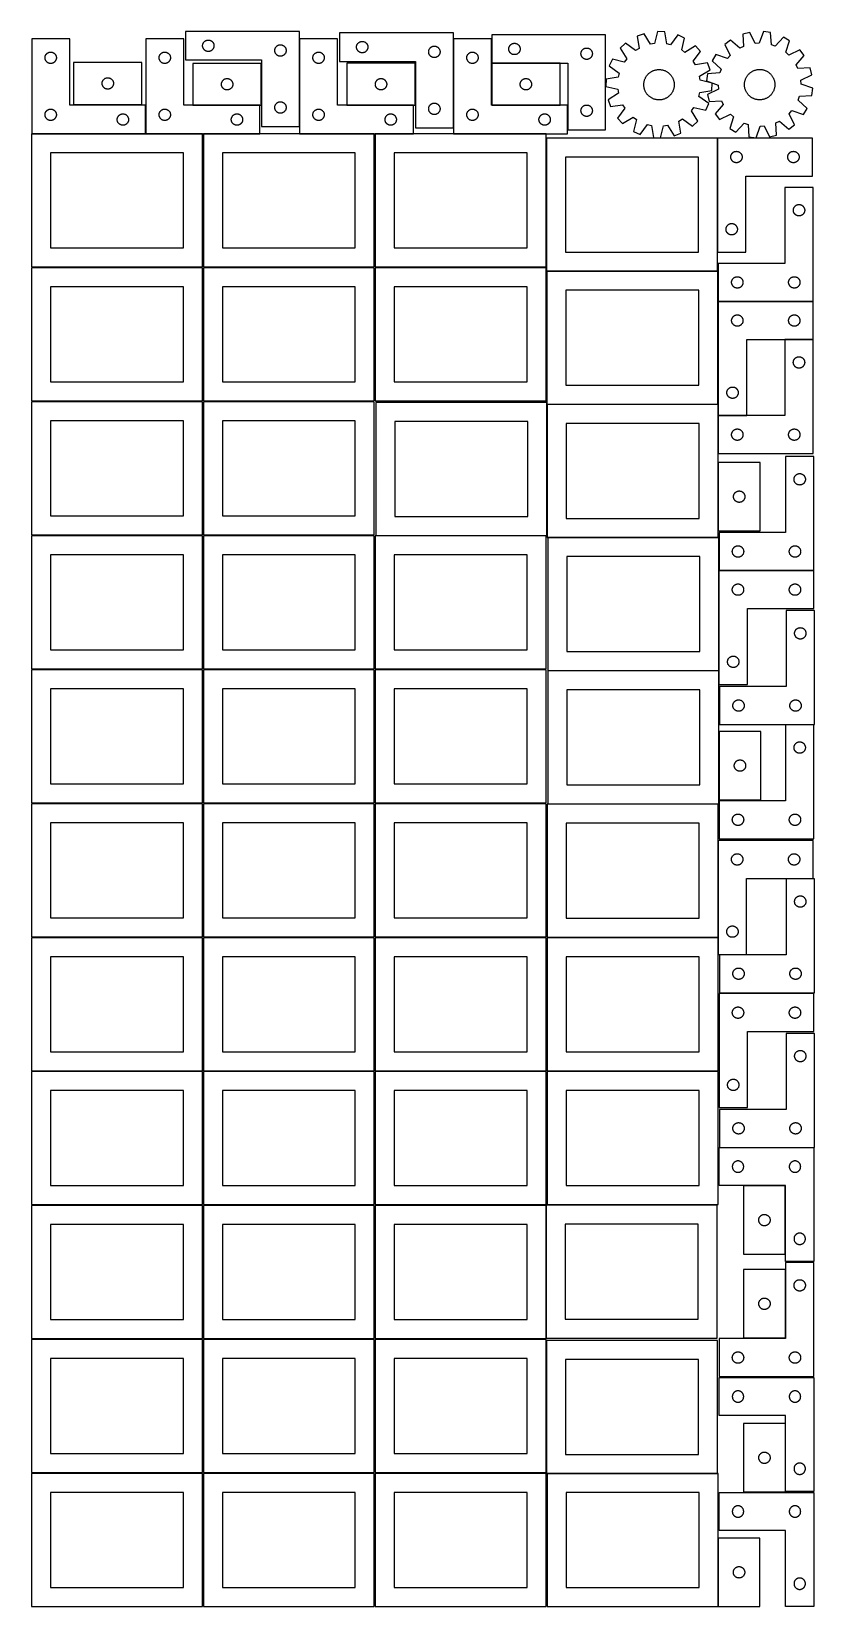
# Model space of a CAD drawing. Header units: millimetres. Extents: x 7 to 1243, y 7 to 2493.
import ezdxf

# ---------------------------------------------------------------- set-up
doc = ezdxf.new("R2010")
doc.units = ezdxf.units.MM
doc.layers.add('COMMON', color=5, linetype='CONTINUOUS', true_color=0x0000ff)
doc.layers.add('CUT', color=7, linetype='CONTINUOUS', true_color=0x000000)

msp = doc.modelspace()

# ---------------------------------------------------------------- linework, layer by layer
at = {"layer": 'COMMON'}
for p, q in [((429.925632, 2343.458563), (429.925632, 2481.930532)), ((673.035892, 2341.349188), (673.035892, 2481.930532)), ((841.534328, 2443.287323), (733.534328, 2443.287323)), ((186.984775, 2331.930532), (186.984775, 2376.930532)), ((186.884774, 2331.830532), (6.884774, 2331.830532)), ((276.520933, 2331.830532), (187.084775, 2331.830532)), ((367.084775, 2331.830532), (278.041929, 2331.830532)), ((548.041929, 2331.830532), (430.025632, 2331.830532)), ((610.025632, 2331.830532), (549.562864, 2331.830532)), ((819.562864, 2331.830532), (673.135892, 2331.830532)), ((1090.076006, 2145.244943), (1090.076006, 2325.244943)), ((1241.494829, 2067.179406), (1091.524176, 2067.179406)), ((1196.494829, 2006.979404), (1241.494829, 2006.979404)), ((1091.394829, 1887.079405), (1091.394829, 1904.623109)), ((1091.394829, 1826.879404), (1091.394829, 1886.879404)), ((1091.494829, 1886.979404), (1136.494829, 1886.979404)), ((1091.394828, 1812.962589), (1091.394828, 1704.962589)), ((1092.471459, 1484.398866), (1092.471459, 1642.17401)), ((1242.571459, 1642.274011), (1092.604728, 1642.274011)), ((1091.183738, 114.520967), (1091.183738, 6.520967))]:
    msp.add_line(p, q, dxfattribs=at)
at = {"layer": 'CUT'}
for p, q in [((429.825631, 2493.458563), (249.825631, 2493.458563)), ((249.825631, 2493.458563), (249.825631, 2448.458563)), ((429.825631, 2343.458563), (429.825631, 2493.458563)), ((672.935891, 2491.349188), (492.935891, 2491.349188)), ((492.935891, 2491.349188), (492.935891, 2446.349188)), ((672.935891, 2341.349188), (672.935891, 2491.349188)), ((913.534328, 2488.387323), (733.534328, 2488.387323)), ((733.534328, 2488.387323), (733.534328, 2443.387323)), ((913.534328, 2338.387323), (913.534328, 2488.387323)), ((974.191334, 2490.017362), (963.371563, 2486.015111)), ((984.386597, 2473.540134), (974.191334, 2490.017362)), ((995.308381, 2493.380683), (990.736391, 2474.551468)), ((1006.836142, 2492.937733), (995.308381, 2493.380683)), ((1009.949774, 2473.813201), (1006.836142, 2492.937733)), ((1027.632837, 2487.963893), (1016.20324, 2472.317591)), ((1038.113589, 2483.143177), (1027.632837, 2487.963893)), ((1141.29875, 2492.09012), (1130.135202, 2489.181396)), ((1130.135202, 2489.181396), (1131.202112, 2469.834455)), ((1149.808458, 2474.682441), (1141.29875, 2492.09012)), ((1162.645331, 2493.341152), (1156.227273, 2475.058621)), ((1174.072224, 2491.756358), (1162.645331, 2493.341152)), ((1175.27254, 2472.417235), (1174.072224, 2491.756358)), ((66.884774, 2481.930532), (6.884774, 2481.930532)), ((6.884774, 2481.930532), (6.884774, 2331.930532)), ((66.884774, 2376.930532), (66.884774, 2481.930532)), ((247.084775, 2481.930532), (187.084775, 2481.930532)), ((187.084775, 2481.930532), (187.084775, 2331.930532)), ((247.084775, 2376.930532), (247.084775, 2481.930532)), ((276.825631, 2470.958563), (276.844901, 2471.547191)), ((276.844901, 2470.369935), (276.825631, 2470.958563)), ((276.844901, 2471.547191), (276.902627, 2472.133299)), ((276.902627, 2469.783827), (276.844901, 2470.369935)), ((276.902627, 2472.133299), (276.998564, 2472.714376)), ((276.998564, 2469.20275), (276.902627, 2469.783827)), ((276.998564, 2472.714376), (277.132299, 2473.287935)), ((277.132299, 2468.629192), (276.998564, 2469.20275)), ((277.132299, 2473.287935), (277.30326, 2473.851518)), ((277.30326, 2468.065608), (277.132299, 2468.629192)), ((277.30326, 2473.851518), (277.510715, 2474.402714)), ((277.510715, 2467.514412), (277.30326, 2468.065608)), ((277.510715, 2474.402714), (277.753777, 2474.939161)), ((277.753777, 2466.977965), (277.510715, 2467.514412)), ((277.753777, 2474.939161), (278.031403, 2475.458563)), ((278.031403, 2466.458563), (277.753777, 2466.977965)), ((278.031403, 2475.458563), (278.342405, 2475.958695)), ((278.342405, 2465.958431), (278.031403, 2466.458563)), ((278.342405, 2475.958695), (278.685451, 2476.437416)), ((278.685451, 2465.47971), (278.342405, 2465.958431)), ((278.685451, 2476.437416), (279.059073, 2476.892675)), ((279.059073, 2465.024451), (278.685451, 2465.47971)), ((279.059073, 2476.892675), (279.46167, 2477.322524)), ((279.46167, 2464.594602), (279.059073, 2465.024451)), ((279.46167, 2477.322524), (279.891519, 2477.725121)), ((279.891519, 2464.192005), (279.46167, 2464.594602)), ((279.891519, 2477.725121), (280.346778, 2478.098743)), ((280.346778, 2463.818383), (279.891519, 2464.192005)), ((280.346778, 2478.098743), (280.825499, 2478.44179)), ((280.825499, 2463.475337), (280.346778, 2463.818383)), ((280.825499, 2478.44179), (281.325631, 2478.752792)), ((281.325631, 2463.164334), (280.825499, 2463.475337)), ((281.325631, 2478.752792), (281.845033, 2479.030418)), ((281.845033, 2462.886708), (281.325631, 2463.164334)), ((281.845033, 2479.030418), (282.38148, 2479.273479)), ((282.38148, 2462.643647), (281.845033, 2462.886708)), ((282.38148, 2479.273479), (282.932676, 2479.480934)), ((282.932676, 2462.436192), (282.38148, 2462.643647)), ((282.932676, 2479.480934), (283.49626, 2479.651896)), ((283.49626, 2462.265231), (282.932676, 2462.436192)), ((283.49626, 2479.651896), (284.069818, 2479.785631)), ((284.069818, 2462.131496), (283.49626, 2462.265231)), ((284.069818, 2479.785631), (284.650896, 2479.881567)), ((284.650896, 2462.035559), (284.069818, 2462.131496)), ((284.650896, 2479.881567), (285.237003, 2479.939293)), ((285.237003, 2479.939293), (285.825631, 2479.958563)), ((285.825631, 2479.958563), (286.414259, 2479.939293)), ((286.414259, 2479.939293), (287.000367, 2479.881567)), ((287.000367, 2479.881567), (287.581444, 2479.785631)), ((287.581444, 2462.131496), (287.000367, 2462.035559)), ((287.581444, 2479.785631), (288.155003, 2479.651896)), ((288.155003, 2462.265231), (287.581444, 2462.131496)), ((288.155003, 2479.651896), (288.718586, 2479.480934)), ((288.718586, 2462.436192), (288.155003, 2462.265231)), ((288.718586, 2479.480934), (289.269782, 2479.273479)), ((289.269782, 2462.643647), (288.718586, 2462.436192)), ((289.269782, 2479.273479), (289.806229, 2479.030418)), ((289.806229, 2462.886708), (289.269782, 2462.643647)), ((289.806229, 2479.030418), (290.325631, 2478.752792)), ((290.325631, 2463.164334), (289.806229, 2462.886708)), ((290.325631, 2478.752792), (290.825763, 2478.44179)), ((290.825763, 2463.475337), (290.325631, 2463.164334)), ((290.825763, 2478.44179), (291.304484, 2478.098743)), ((291.304484, 2463.818383), (290.825763, 2463.475337)), ((291.304484, 2478.098743), (291.759744, 2477.725121)), ((291.759744, 2464.192005), (291.304484, 2463.818383)), ((291.759744, 2477.725121), (292.189592, 2477.322524)), ((292.189592, 2464.594602), (291.759744, 2464.192005)), ((292.189592, 2477.322524), (292.59219, 2476.892675)), ((292.59219, 2465.024451), (292.189592, 2464.594602)), ((292.59219, 2476.892675), (292.965811, 2476.437416)), ((292.965811, 2465.47971), (292.59219, 2465.024451)), ((292.965811, 2476.437416), (293.308858, 2475.958695)), ((293.308858, 2465.958431), (292.965811, 2465.47971)), ((293.308858, 2475.958695), (293.61986, 2475.458563)), ((293.61986, 2466.458563), (293.308858, 2465.958431)), ((293.61986, 2475.458563), (293.897486, 2474.939161)), ((293.897486, 2466.977965), (293.61986, 2466.458563)), ((293.897486, 2474.939161), (294.140547, 2474.402714)), ((294.140547, 2467.514412), (293.897486, 2466.977965)), ((294.140547, 2474.402714), (294.348002, 2473.851518)), ((294.348002, 2468.065608), (294.140547, 2467.514412)), ((294.348002, 2473.851518), (294.518964, 2473.287935)), ((294.518964, 2468.629192), (294.348002, 2468.065608)), ((294.518964, 2473.287935), (294.652699, 2472.714376)), ((294.652699, 2469.20275), (294.518964, 2468.629192)), ((294.652699, 2472.714376), (294.748635, 2472.133299)), ((294.748635, 2469.783827), (294.652699, 2469.20275)), ((294.748635, 2472.133299), (294.806362, 2471.547191)), ((294.806362, 2470.369935), (294.748635, 2469.783827)), ((294.806362, 2471.547191), (294.825631, 2470.958563)), ((294.825631, 2470.958563), (294.806362, 2470.369935)), ((390.825631, 2463.458563), (390.844901, 2464.047191)), ((390.844901, 2462.869935), (390.825631, 2463.458563)), ((390.844901, 2464.047191), (390.902627, 2464.633299)), ((390.902627, 2462.283827), (390.844901, 2462.869935)), ((390.902627, 2464.633299), (390.998564, 2465.214376)), ((390.998564, 2461.70275), (390.902627, 2462.283827)), ((390.998564, 2465.214376), (391.132299, 2465.787935)), ((391.132299, 2465.787935), (391.30326, 2466.351518)), ((391.30326, 2466.351518), (391.510715, 2466.902714)), ((391.510715, 2466.902714), (391.753777, 2467.439161)), ((391.753777, 2467.439161), (392.031403, 2467.958563)), ((392.031403, 2467.958563), (392.342405, 2468.458695)), ((392.342405, 2468.458695), (392.685451, 2468.937416)), ((392.685451, 2468.937416), (393.059073, 2469.392675)), ((393.059073, 2469.392675), (393.46167, 2469.822524)), ((393.46167, 2469.822524), (393.891519, 2470.225121)), ((393.891519, 2470.225121), (394.346778, 2470.598743)), ((394.346778, 2470.598743), (394.825499, 2470.94179)), ((394.825499, 2470.94179), (395.325631, 2471.252792)), ((395.325631, 2471.252792), (395.845033, 2471.530418)), ((395.845033, 2471.530418), (396.38148, 2471.773479)), ((396.38148, 2471.773479), (396.932676, 2471.980934)), ((396.932676, 2471.980934), (397.49626, 2472.151896)), ((397.49626, 2472.151896), (398.069818, 2472.285631)), ((398.069818, 2472.285631), (398.650896, 2472.381567)), ((398.650896, 2472.381567), (399.237003, 2472.439293)), ((399.237003, 2472.439293), (399.825631, 2472.458563)), ((399.825631, 2472.458563), (400.414259, 2472.439293)), ((400.414259, 2472.439293), (401.000367, 2472.381567)), ((401.000367, 2472.381567), (401.581444, 2472.285631)), ((401.581444, 2472.285631), (402.155003, 2472.151896)), ((402.155003, 2472.151896), (402.718586, 2471.980934)), ((402.718586, 2471.980934), (403.269782, 2471.773479)), ((403.269782, 2471.773479), (403.806229, 2471.530418)), ((403.806229, 2471.530418), (404.325631, 2471.252792)), ((404.325631, 2471.252792), (404.825763, 2470.94179)), ((404.825763, 2470.94179), (405.304484, 2470.598743)), ((405.304484, 2470.598743), (405.759744, 2470.225121)), ((405.759744, 2470.225121), (406.189592, 2469.822524)), ((406.189592, 2469.822524), (406.59219, 2469.392675)), ((406.59219, 2469.392675), (406.965811, 2468.937416)), ((406.965811, 2468.937416), (407.308858, 2468.458695)), ((407.308858, 2468.458695), (407.61986, 2467.958563)), ((407.61986, 2467.958563), (407.897486, 2467.439161)), ((407.897486, 2467.439161), (408.140547, 2466.902714)), ((408.140547, 2466.902714), (408.348002, 2466.351518)), ((408.348002, 2466.351518), (408.518964, 2465.787935)), ((408.518964, 2465.787935), (408.652699, 2465.214376)), ((408.652699, 2465.214376), (408.748635, 2464.633299)), ((408.748635, 2462.283827), (408.652699, 2461.70275)), ((408.748635, 2464.633299), (408.806362, 2464.047191)), ((408.806362, 2462.869935), (408.748635, 2462.283827)), ((408.806362, 2464.047191), (408.825631, 2463.458563)), ((408.825631, 2463.458563), (408.806362, 2462.869935)), ((490.025632, 2481.930532), (430.025632, 2481.930532)), ((430.025632, 2481.930532), (430.025632, 2331.930532)), ((490.025632, 2376.930532), (490.025632, 2481.930532)), ((519.935891, 2468.849188), (519.955161, 2469.437816)), ((519.955161, 2468.26056), (519.935891, 2468.849188)), ((519.955161, 2469.437816), (520.012888, 2470.023924)), ((520.012888, 2467.674452), (519.955161, 2468.26056)), ((520.012888, 2470.023924), (520.108824, 2470.605001)), ((520.108824, 2467.093375), (520.012888, 2467.674452)), ((520.108824, 2470.605001), (520.242559, 2471.17856)), ((520.242559, 2466.519817), (520.108824, 2467.093375)), ((520.242559, 2471.17856), (520.41352, 2471.742143)), ((520.41352, 2465.956233), (520.242559, 2466.519817)), ((520.41352, 2471.742143), (520.620975, 2472.293339)), ((520.620975, 2465.405037), (520.41352, 2465.956233)), ((520.620975, 2472.293339), (520.864037, 2472.829786)), ((520.864037, 2464.86859), (520.620975, 2465.405037)), ((520.864037, 2472.829786), (521.141663, 2473.349188)), ((521.141663, 2464.349188), (520.864037, 2464.86859)), ((521.141663, 2473.349188), (521.452665, 2473.84932)), ((521.452665, 2463.849056), (521.141663, 2464.349188)), ((521.452665, 2473.84932), (521.795711, 2474.328041)), ((521.795711, 2463.370335), (521.452665, 2463.849056)), ((521.795711, 2474.328041), (522.169333, 2474.7833)), ((522.169333, 2462.915076), (521.795711, 2463.370335)), ((522.169333, 2474.7833), (522.57193, 2475.213149)), ((522.57193, 2462.485227), (522.169333, 2462.915076)), ((522.57193, 2475.213149), (523.001779, 2475.615746)), ((523.001779, 2462.08263), (522.57193, 2462.485227)), ((523.001779, 2475.615746), (523.457038, 2475.989368)), ((523.457038, 2461.709008), (523.001779, 2462.08263)), ((523.457038, 2475.989368), (523.935759, 2476.332415)), ((523.935759, 2476.332415), (524.435891, 2476.643417)), ((524.435891, 2476.643417), (524.955293, 2476.921043)), ((524.955293, 2476.921043), (525.49174, 2477.164104)), ((525.49174, 2477.164104), (526.042936, 2477.371559)), ((526.042936, 2477.371559), (526.60652, 2477.542521)), ((526.60652, 2477.542521), (527.180078, 2477.676256)), ((527.180078, 2477.676256), (527.761156, 2477.772192)), ((527.761156, 2477.772192), (528.347263, 2477.829918)), ((528.347263, 2477.829918), (528.935891, 2477.849188)), ((528.935891, 2477.849188), (529.524519, 2477.829918)), ((529.524519, 2477.829918), (530.110627, 2477.772192)), ((530.110627, 2477.772192), (530.691704, 2477.676256)), ((530.691704, 2477.676256), (531.265263, 2477.542521)), ((531.265263, 2477.542521), (531.828846, 2477.371559)), ((531.828846, 2477.371559), (532.380042, 2477.164104)), ((532.380042, 2477.164104), (532.916489, 2476.921043)), ((532.916489, 2476.921043), (533.435891, 2476.643417)), ((533.435891, 2476.643417), (533.936023, 2476.332415)), ((533.936023, 2476.332415), (534.414744, 2475.989368)), ((534.414744, 2475.989368), (534.870004, 2475.615746)), ((534.870004, 2462.08263), (534.414744, 2461.709008)), ((534.870004, 2475.615746), (535.299852, 2475.213149)), ((535.299852, 2462.485227), (534.870004, 2462.08263)), ((535.299852, 2475.213149), (535.70245, 2474.7833)), ((535.70245, 2462.915076), (535.299852, 2462.485227)), ((535.70245, 2474.7833), (536.076071, 2474.328041)), ((536.076071, 2463.370335), (535.70245, 2462.915076)), ((536.076071, 2474.328041), (536.419118, 2473.84932)), ((536.419118, 2463.849056), (536.076071, 2463.370335)), ((536.419118, 2473.84932), (536.73012, 2473.349188)), ((536.73012, 2464.349188), (536.419118, 2463.849056)), ((536.73012, 2473.349188), (537.007746, 2472.829786)), ((537.007746, 2464.86859), (536.73012, 2464.349188)), ((537.007746, 2472.829786), (537.250807, 2472.293339)), ((537.250807, 2465.405037), (537.007746, 2464.86859)), ((537.250807, 2472.293339), (537.458262, 2471.742143)), ((537.458262, 2465.956233), (537.250807, 2465.405037)), ((537.458262, 2471.742143), (537.629224, 2471.17856)), ((537.629224, 2466.519817), (537.458262, 2465.956233)), ((537.629224, 2471.17856), (537.762959, 2470.605001)), ((537.762959, 2467.093375), (537.629224, 2466.519817)), ((537.762959, 2470.605001), (537.858895, 2470.023924)), ((537.858895, 2467.674452), (537.762959, 2467.093375)), ((537.858895, 2470.023924), (537.916622, 2469.437816)), ((537.916622, 2468.26056), (537.858895, 2467.674452)), ((537.916622, 2469.437816), (537.935891, 2468.849188)), ((537.935891, 2468.849188), (537.916622, 2468.26056)), ((633.955161, 2461.937816), (634.012888, 2462.523924)), ((634.012888, 2462.523924), (634.108824, 2463.105001)), ((634.108824, 2463.105001), (634.242559, 2463.67856)), ((634.242559, 2463.67856), (634.41352, 2464.242143)), ((634.41352, 2464.242143), (634.620975, 2464.793339)), ((634.620975, 2464.793339), (634.864037, 2465.329786)), ((634.864037, 2465.329786), (635.141663, 2465.849188)), ((635.141663, 2465.849188), (635.452665, 2466.34932)), ((635.452665, 2466.34932), (635.795711, 2466.828041)), ((635.795711, 2466.828041), (636.169333, 2467.2833)), ((636.169333, 2467.2833), (636.57193, 2467.713149)), ((636.57193, 2467.713149), (637.001779, 2468.115746)), ((637.001779, 2468.115746), (637.457038, 2468.489368)), ((637.457038, 2468.489368), (637.935759, 2468.832415)), ((637.935759, 2468.832415), (638.435891, 2469.143417)), ((638.435891, 2469.143417), (638.955293, 2469.421043)), ((638.955293, 2469.421043), (639.49174, 2469.664104)), ((639.49174, 2469.664104), (640.042936, 2469.871559)), ((640.042936, 2469.871559), (640.60652, 2470.042521)), ((640.60652, 2470.042521), (641.180078, 2470.176256)), ((641.180078, 2470.176256), (641.761156, 2470.272192)), ((641.761156, 2470.272192), (642.347263, 2470.329918)), ((642.347263, 2470.329918), (642.935891, 2470.349188)), ((642.935891, 2470.349188), (643.524519, 2470.329918)), ((643.524519, 2470.329918), (644.110627, 2470.272192)), ((644.110627, 2470.272192), (644.691704, 2470.176256)), ((644.691704, 2470.176256), (645.265263, 2470.042521)), ((645.265263, 2470.042521), (645.828846, 2469.871559)), ((645.828846, 2469.871559), (646.380042, 2469.664104)), ((646.380042, 2469.664104), (646.916489, 2469.421043)), ((646.916489, 2469.421043), (647.435891, 2469.143417)), ((647.435891, 2469.143417), (647.936023, 2468.832415)), ((647.936023, 2468.832415), (648.414744, 2468.489368)), ((648.414744, 2468.489368), (648.870004, 2468.115746)), ((648.870004, 2468.115746), (649.299852, 2467.713149)), ((649.299852, 2467.713149), (649.70245, 2467.2833)), ((649.70245, 2467.2833), (650.076071, 2466.828041)), ((650.076071, 2466.828041), (650.419118, 2466.34932)), ((650.419118, 2466.34932), (650.73012, 2465.849188)), ((650.73012, 2465.849188), (651.007746, 2465.329786)), ((651.007746, 2465.329786), (651.250807, 2464.793339)), ((651.250807, 2464.793339), (651.458262, 2464.242143)), ((651.458262, 2464.242143), (651.629224, 2463.67856)), ((651.629224, 2463.67856), (651.762959, 2463.105001)), ((651.762959, 2463.105001), (651.858895, 2462.523924)), ((651.858895, 2462.523924), (651.916622, 2461.937816)), ((733.135892, 2481.930532), (673.135892, 2481.930532)), ((673.135892, 2481.930532), (673.135892, 2331.930532)), ((733.135892, 2376.930532), (733.135892, 2481.930532)), ((760.534328, 2465.887323), (760.553597, 2466.475952)), ((760.553597, 2465.298695), (760.534328, 2465.887323)), ((760.553597, 2466.475952), (760.611324, 2467.062059)), ((760.611324, 2464.712588), (760.553597, 2465.298695)), ((760.611324, 2467.062059), (760.70726, 2467.643136)), ((760.70726, 2464.131511), (760.611324, 2464.712588)), ((760.70726, 2467.643136), (760.840995, 2468.216695)), ((760.840995, 2463.557952), (760.70726, 2464.131511)), ((760.840995, 2468.216695), (761.011956, 2468.780279)), ((761.011956, 2462.994368), (760.840995, 2463.557952)), ((761.011956, 2468.780279), (761.219412, 2469.331474)), ((761.219412, 2462.443173), (761.011956, 2462.994368)), ((761.219412, 2469.331474), (761.462473, 2469.867922)), ((761.462473, 2461.906725), (761.219412, 2462.443173)), ((761.462473, 2469.867922), (761.740099, 2470.387323)), ((761.740099, 2470.387323), (762.051101, 2470.887456)), ((762.051101, 2470.887456), (762.394148, 2471.366176)), ((762.394148, 2471.366176), (762.767769, 2471.821436)), ((762.767769, 2471.821436), (763.170367, 2472.251284)), ((763.170367, 2472.251284), (763.600215, 2472.653882)), ((763.600215, 2472.653882), (764.055475, 2473.027503)), ((764.055475, 2473.027503), (764.534196, 2473.37055)), ((764.534196, 2473.37055), (765.034328, 2473.681552)), ((765.034328, 2473.681552), (765.553729, 2473.959178)), ((765.553729, 2473.959178), (766.090177, 2474.202239)), ((766.090177, 2474.202239), (766.641372, 2474.409695)), ((766.641372, 2474.409695), (767.204956, 2474.580656)), ((767.204956, 2474.580656), (767.778515, 2474.714391)), ((767.778515, 2474.714391), (768.359592, 2474.810327)), ((768.359592, 2474.810327), (768.945699, 2474.868054)), ((768.945699, 2474.868054), (769.534328, 2474.887323)), ((769.534328, 2474.887323), (770.122956, 2474.868054)), ((770.122956, 2474.868054), (770.709063, 2474.810327)), ((770.709063, 2474.810327), (771.290141, 2474.714391)), ((771.290141, 2474.714391), (771.863699, 2474.580656)), ((771.863699, 2474.580656), (772.427283, 2474.409695)), ((772.427283, 2474.409695), (772.978479, 2474.202239)), ((772.978479, 2474.202239), (773.514926, 2473.959178)), ((773.514926, 2473.959178), (774.034328, 2473.681552)), ((774.034328, 2473.681552), (774.53446, 2473.37055)), ((774.53446, 2473.37055), (775.013181, 2473.027503)), ((775.013181, 2473.027503), (775.46844, 2472.653882)), ((775.46844, 2472.653882), (775.898289, 2472.251284)), ((775.898289, 2472.251284), (776.300886, 2471.821436)), ((776.300886, 2471.821436), (776.674508, 2471.366176)), ((776.674508, 2471.366176), (777.017554, 2470.887456)), ((777.017554, 2470.887456), (777.328556, 2470.387323)), ((777.328556, 2470.387323), (777.606182, 2469.867922)), ((777.606182, 2469.867922), (777.849243, 2469.331474)), ((777.849243, 2462.443173), (777.606182, 2461.906725)), ((777.849243, 2469.331474), (778.056699, 2468.780279)), ((778.056699, 2462.994368), (777.849243, 2462.443173)), ((778.056699, 2468.780279), (778.22766, 2468.216695)), ((778.22766, 2463.557952), (778.056699, 2462.994368)), ((778.22766, 2468.216695), (778.361395, 2467.643136)), ((778.361395, 2464.131511), (778.22766, 2463.557952)), ((778.361395, 2467.643136), (778.457331, 2467.062059)), ((778.457331, 2464.712588), (778.361395, 2464.131511)), ((778.457331, 2467.062059), (778.515058, 2466.475952)), ((778.515058, 2465.298695), (778.457331, 2464.712588)), ((778.515058, 2466.475952), (778.534328, 2465.887323)), ((778.534328, 2465.887323), (778.515058, 2465.298695)), ((875.219412, 2461.831474), (875.462473, 2462.367922)), ((875.462473, 2462.367922), (875.740099, 2462.887323)), ((875.740099, 2462.887323), (876.051101, 2463.387456)), ((876.051101, 2463.387456), (876.394148, 2463.866176)), ((876.394148, 2463.866176), (876.767769, 2464.321436)), ((876.767769, 2464.321436), (877.170367, 2464.751284)), ((877.170367, 2464.751284), (877.600215, 2465.153882)), ((877.600215, 2465.153882), (878.055475, 2465.527503)), ((878.055475, 2465.527503), (878.534196, 2465.87055)), ((878.534196, 2465.87055), (879.034328, 2466.181552)), ((879.034328, 2466.181552), (879.553729, 2466.459178)), ((879.553729, 2466.459178), (880.090177, 2466.702239)), ((880.090177, 2466.702239), (880.641372, 2466.909695)), ((880.641372, 2466.909695), (881.204956, 2467.080656)), ((881.204956, 2467.080656), (881.778515, 2467.214391)), ((881.778515, 2467.214391), (882.359592, 2467.310327)), ((882.359592, 2467.310327), (882.945699, 2467.368054)), ((882.945699, 2467.368054), (883.534328, 2467.387323)), ((883.534328, 2467.387323), (884.122956, 2467.368054)), ((884.122956, 2467.368054), (884.709063, 2467.310327)), ((884.709063, 2467.310327), (885.290141, 2467.214391)), ((885.290141, 2467.214391), (885.863699, 2467.080656)), ((885.863699, 2467.080656), (886.427283, 2466.909695)), ((886.427283, 2466.909695), (886.978479, 2466.702239)), ((886.978479, 2466.702239), (887.514926, 2466.459178)), ((887.514926, 2466.459178), (888.034328, 2466.181552)), ((888.034328, 2466.181552), (888.53446, 2465.87055)), ((888.53446, 2465.87055), (889.013181, 2465.527503)), ((889.013181, 2465.527503), (889.46844, 2465.153882)), ((889.46844, 2465.153882), (889.898289, 2464.751284)), ((889.898289, 2464.751284), (890.300886, 2464.321436)), ((890.300886, 2464.321436), (890.674508, 2463.866176)), ((890.674508, 2463.866176), (891.017554, 2463.387456)), ((891.017554, 2463.387456), (891.328556, 2462.887323)), ((891.328556, 2462.887323), (891.606182, 2462.367922)), ((891.606182, 2462.367922), (891.849243, 2461.831474)), ((945.149042, 2474.826663), (936.684472, 2466.988518)), ((936.684472, 2466.988518), (946.765852, 2450.441368)), ((960.873799, 2463.505247), (945.149042, 2474.826663)), ((966.353223, 2466.86956), (960.873799, 2463.505247)), ((963.371563, 2486.015111), (966.353223, 2466.86956)), ((990.736391, 2474.551468), (984.386597, 2473.540134)), ((1016.20324, 2472.317591), (1009.949774, 2473.813201)), ((1033.671569, 2464.282879), (1038.113589, 2483.143177)), ((1038.876673, 2460.508017), (1033.671569, 2464.282879)), ((1055.423824, 2470.589397), (1038.876673, 2460.508017)), ((1051.940553, 2446.400071), (1063.261969, 2462.124827)), ((1063.261969, 2462.124827), (1055.423824, 2470.589397)), ((1110.892282, 2479.85661), (1101.691629, 2472.897195)), ((1101.691629, 2472.897195), (1110.081079, 2455.431241)), ((1125.415858, 2467.030537), (1110.892282, 2479.85661)), ((1131.202112, 2469.834455), (1125.415858, 2467.030537)), ((1156.227273, 2475.058621), (1149.808458, 2474.682441)), ((1181.346709, 2470.308406), (1175.27254, 2472.417235)), ((1194.272643, 2484.743178), (1181.346709, 2470.308406)), ((1204.223241, 2478.906136), (1194.272643, 2484.743178)), ((1197.931427, 2460.579775), (1204.223241, 2478.906136)), ((1220.202167, 2464.696437), (1202.736213, 2456.306987)), ((1227.161582, 2455.495784), (1220.202167, 2464.696437)), ((27.884774, 2451.930532), (27.904044, 2452.519161)), ((27.904044, 2451.341904), (27.884774, 2451.930532)), ((27.904044, 2452.519161), (27.961771, 2453.105268)), ((27.961771, 2450.755797), (27.904044, 2451.341904)), ((27.961771, 2453.105268), (28.057707, 2453.686345)), ((28.057707, 2450.174719), (27.961771, 2450.755797)), ((28.057707, 2453.686345), (28.191442, 2454.259904)), ((28.191442, 2449.601161), (28.057707, 2450.174719)), ((28.191442, 2454.259904), (28.362403, 2454.823488)), ((28.362403, 2449.037577), (28.191442, 2449.601161)), ((28.362403, 2454.823488), (28.569859, 2455.374683)), ((28.569859, 2448.486381), (28.362403, 2449.037577)), ((28.569859, 2455.374683), (28.81292, 2455.911131)), ((28.81292, 2447.949934), (28.569859, 2448.486381)), ((28.81292, 2455.911131), (29.090546, 2456.430532)), ((29.090546, 2447.430532), (28.81292, 2447.949934)), ((29.090546, 2456.430532), (29.401548, 2456.930664)), ((29.401548, 2446.9304), (29.090546, 2447.430532)), ((29.401548, 2456.930664), (29.744594, 2457.409385)), ((29.744594, 2446.451679), (29.401548, 2446.9304)), ((29.744594, 2457.409385), (30.118216, 2457.864645)), ((30.118216, 2445.99642), (29.744594, 2446.451679)), ((30.118216, 2457.864645), (30.520813, 2458.294493)), ((30.520813, 2445.566571), (30.118216, 2445.99642)), ((30.520813, 2458.294493), (30.950662, 2458.697091)), ((30.950662, 2445.163974), (30.520813, 2445.566571)), ((30.950662, 2458.697091), (31.405921, 2459.070712)), ((31.405921, 2444.790352), (30.950662, 2445.163974)), ((31.405921, 2459.070712), (31.884642, 2459.413759)), ((31.884642, 2444.447306), (31.405921, 2444.790352)), ((31.884642, 2459.413759), (32.384774, 2459.724761)), ((32.384774, 2444.136304), (31.884642, 2444.447306)), ((32.384774, 2459.724761), (32.904176, 2460.002387)), ((32.904176, 2443.858678), (32.384774, 2444.136304)), ((32.904176, 2460.002387), (33.440623, 2460.245448)), ((33.440623, 2443.615617), (32.904176, 2443.858678)), ((33.440623, 2460.245448), (33.991819, 2460.452904)), ((33.991819, 2443.408161), (33.440623, 2443.615617)), ((33.991819, 2460.452904), (34.555403, 2460.623865)), ((34.555403, 2443.2372), (33.991819, 2443.408161)), ((34.555403, 2460.623865), (35.128961, 2460.7576)), ((35.128961, 2443.103465), (34.555403, 2443.2372)), ((35.128961, 2460.7576), (35.710039, 2460.853536)), ((35.710039, 2443.007529), (35.128961, 2443.103465)), ((35.710039, 2460.853536), (36.296146, 2460.911263)), ((36.296146, 2442.949802), (35.710039, 2443.007529)), ((36.296146, 2460.911263), (36.884774, 2460.930532)), ((36.884774, 2442.930532), (36.296146, 2442.949802)), ((36.884774, 2460.930532), (37.473402, 2460.911263)), ((37.473402, 2442.949802), (36.884774, 2442.930532)), ((37.473402, 2460.911263), (38.05951, 2460.853536)), ((38.05951, 2443.007529), (37.473402, 2442.949802)), ((38.05951, 2460.853536), (38.640587, 2460.7576)), ((38.640587, 2443.103465), (38.05951, 2443.007529)), ((38.640587, 2460.7576), (39.214146, 2460.623865)), ((39.214146, 2443.2372), (38.640587, 2443.103465)), ((39.214146, 2460.623865), (39.777729, 2460.452904)), ((39.777729, 2443.408161), (39.214146, 2443.2372)), ((39.777729, 2460.452904), (40.328925, 2460.245448)), ((40.328925, 2443.615617), (39.777729, 2443.408161)), ((40.328925, 2460.245448), (40.865373, 2460.002387)), ((40.865373, 2443.858678), (40.328925, 2443.615617)), ((40.865373, 2460.002387), (41.384774, 2459.724761)), ((41.384774, 2444.136304), (40.865373, 2443.858678)), ((41.384774, 2459.724761), (41.884906, 2459.413759)), ((41.884906, 2444.447306), (41.384774, 2444.136304)), ((41.884906, 2459.413759), (42.363627, 2459.070712)), ((42.363627, 2444.790352), (41.884906, 2444.447306)), ((42.363627, 2459.070712), (42.818887, 2458.697091)), ((42.818887, 2445.163974), (42.363627, 2444.790352)), ((42.818887, 2458.697091), (43.248735, 2458.294493)), ((43.248735, 2445.566571), (42.818887, 2445.163974)), ((43.248735, 2458.294493), (43.651333, 2457.864645)), ((43.651333, 2445.99642), (43.248735, 2445.566571)), ((43.651333, 2457.864645), (44.024954, 2457.409385)), ((44.024954, 2446.451679), (43.651333, 2445.99642)), ((44.024954, 2457.409385), (44.368001, 2456.930664)), ((44.368001, 2446.9304), (44.024954, 2446.451679)), ((44.368001, 2456.930664), (44.679003, 2456.430532)), ((44.679003, 2447.430532), (44.368001, 2446.9304)), ((44.679003, 2456.430532), (44.956629, 2455.911131)), ((44.956629, 2447.949934), (44.679003, 2447.430532)), ((44.956629, 2455.911131), (45.19969, 2455.374683)), ((45.19969, 2448.486381), (44.956629, 2447.949934)), ((45.19969, 2455.374683), (45.407145, 2454.823488)), ((45.407145, 2449.037577), (45.19969, 2448.486381)), ((45.407145, 2454.823488), (45.578107, 2454.259904)), ((45.578107, 2449.601161), (45.407145, 2449.037577)), ((45.578107, 2454.259904), (45.711842, 2453.686345)), ((45.711842, 2450.174719), (45.578107, 2449.601161)), ((45.711842, 2453.686345), (45.807778, 2453.105268)), ((45.807778, 2450.755797), (45.711842, 2450.174719)), ((45.807778, 2453.105268), (45.865505, 2452.519161)), ((45.865505, 2451.341904), (45.807778, 2450.755797)), ((45.865505, 2452.519161), (45.884774, 2451.930532)), ((45.884774, 2451.930532), (45.865505, 2451.341904)), ((181.090755, 2444.451529), (73.090755, 2444.451529)), ((73.090755, 2444.451529), (73.090755, 2378.451529)), ((181.090755, 2378.451529), (181.090755, 2444.451529)), ((208.084775, 2451.930532), (208.104045, 2452.519161)), ((208.104045, 2451.341904), (208.084775, 2451.930532)), ((208.104045, 2452.519161), (208.161772, 2453.105268)), ((208.161772, 2450.755797), (208.104045, 2451.341904)), ((208.161772, 2453.105268), (208.257708, 2453.686345)), ((208.257708, 2450.174719), (208.161772, 2450.755797)), ((208.257708, 2453.686345), (208.391443, 2454.259904)), ((208.391443, 2449.601161), (208.257708, 2450.174719)), ((208.391443, 2454.259904), (208.562404, 2454.823488)), ((208.562404, 2449.037577), (208.391443, 2449.601161)), ((208.562404, 2454.823488), (208.76986, 2455.374683)), ((208.76986, 2448.486381), (208.562404, 2449.037577)), ((208.76986, 2455.374683), (209.012921, 2455.911131)), ((209.012921, 2447.949934), (208.76986, 2448.486381)), ((209.012921, 2455.911131), (209.290547, 2456.430532)), ((209.290547, 2447.430532), (209.012921, 2447.949934)), ((209.290547, 2456.430532), (209.601549, 2456.930664)), ((209.601549, 2446.9304), (209.290547, 2447.430532)), ((209.601549, 2456.930664), (209.944595, 2457.409385)), ((209.944595, 2446.451679), (209.601549, 2446.9304)), ((209.944595, 2457.409385), (210.318217, 2457.864645)), ((210.318217, 2445.99642), (209.944595, 2446.451679)), ((210.318217, 2457.864645), (210.720814, 2458.294493)), ((210.720814, 2445.566571), (210.318217, 2445.99642)), ((210.720814, 2458.294493), (211.150663, 2458.697091)), ((211.150663, 2445.163974), (210.720814, 2445.566571)), ((211.150663, 2458.697091), (211.605922, 2459.070712)), ((211.605922, 2444.790352), (211.150663, 2445.163974)), ((211.605922, 2459.070712), (212.084643, 2459.413759)), ((212.084643, 2444.447306), (211.605922, 2444.790352)), ((212.084643, 2459.413759), (212.584775, 2459.724761)), ((212.584775, 2444.136304), (212.084643, 2444.447306)), ((212.584775, 2459.724761), (213.104177, 2460.002387)), ((213.104177, 2443.858678), (212.584775, 2444.136304)), ((213.104177, 2460.002387), (213.640624, 2460.245448)), ((213.640624, 2443.615617), (213.104177, 2443.858678)), ((213.640624, 2460.245448), (214.19182, 2460.452904)), ((214.19182, 2443.408161), (213.640624, 2443.615617)), ((214.19182, 2460.452904), (214.755404, 2460.623865)), ((214.755404, 2443.2372), (214.19182, 2443.408161)), ((214.755404, 2460.623865), (215.328962, 2460.7576)), ((215.328962, 2443.103465), (214.755404, 2443.2372)), ((215.328962, 2460.7576), (215.91004, 2460.853536)), ((215.91004, 2443.007529), (215.328962, 2443.103465)), ((215.91004, 2460.853536), (216.496147, 2460.911263)), ((216.496147, 2442.949802), (215.91004, 2443.007529)), ((216.496147, 2460.911263), (217.084775, 2460.930532)), ((217.084775, 2442.930532), (216.496147, 2442.949802)), ((217.084775, 2460.930532), (217.673403, 2460.911263)), ((217.673403, 2442.949802), (217.084775, 2442.930532)), ((217.673403, 2460.911263), (218.259511, 2460.853536)), ((218.259511, 2443.007529), (217.673403, 2442.949802)), ((218.259511, 2460.853536), (218.840588, 2460.7576)), ((218.840588, 2443.103465), (218.259511, 2443.007529)), ((218.840588, 2460.7576), (219.414147, 2460.623865)), ((219.414147, 2443.2372), (218.840588, 2443.103465)), ((219.414147, 2460.623865), (219.97773, 2460.452904)), ((219.97773, 2443.408161), (219.414147, 2443.2372)), ((219.97773, 2460.452904), (220.528926, 2460.245448)), ((220.528926, 2443.615617), (219.97773, 2443.408161)), ((220.528926, 2460.245448), (221.065374, 2460.002387)), ((221.065374, 2443.858678), (220.528926, 2443.615617)), ((221.065374, 2460.002387), (221.584775, 2459.724761)), ((221.584775, 2444.136304), (221.065374, 2443.858678)), ((221.584775, 2459.724761), (222.084907, 2459.413759)), ((222.084907, 2444.447306), (221.584775, 2444.136304)), ((222.084907, 2459.413759), (222.563628, 2459.070712)), ((222.563628, 2444.790352), (222.084907, 2444.447306)), ((222.563628, 2459.070712), (223.018888, 2458.697091)), ((223.018888, 2445.163974), (222.563628, 2444.790352)), ((223.018888, 2458.697091), (223.448736, 2458.294493)), ((223.448736, 2445.566571), (223.018888, 2445.163974)), ((223.448736, 2458.294493), (223.851334, 2457.864645)), ((223.851334, 2445.99642), (223.448736, 2445.566571)), ((223.851334, 2457.864645), (224.224955, 2457.409385)), ((224.224955, 2446.451679), (223.851334, 2445.99642)), ((224.224955, 2457.409385), (224.568002, 2456.930664)), ((224.568002, 2446.9304), (224.224955, 2446.451679)), ((224.568002, 2456.930664), (224.879004, 2456.430532)), ((224.879004, 2447.430532), (224.568002, 2446.9304)), ((224.879004, 2456.430532), (225.15663, 2455.911131)), ((225.15663, 2447.949934), (224.879004, 2447.430532)), ((225.15663, 2455.911131), (225.399691, 2455.374683)), ((225.399691, 2448.486381), (225.15663, 2447.949934)), ((225.399691, 2455.374683), (225.607146, 2454.823488)), ((225.607146, 2449.037577), (225.399691, 2448.486381)), ((225.607146, 2454.823488), (225.778108, 2454.259904)), ((225.778108, 2449.601161), (225.607146, 2449.037577)), ((225.778108, 2454.259904), (225.911843, 2453.686345)), ((225.911843, 2450.174719), (225.778108, 2449.601161)), ((225.911843, 2453.686345), (226.007779, 2453.105268)), ((226.007779, 2450.755797), (225.911843, 2450.174719)), ((226.007779, 2453.105268), (226.065506, 2452.519161)), ((226.065506, 2451.341904), (226.007779, 2450.755797)), ((226.065506, 2452.519161), (226.084775, 2451.930532)), ((226.084775, 2451.930532), (226.065506, 2451.341904)), ((249.825631, 2448.458563), (369.825631, 2448.458563)), ((369.590694, 2443.156317), (261.590694, 2443.156317)), ((261.590694, 2443.156317), (261.590694, 2377.156317)), ((285.237003, 2461.977833), (284.650896, 2462.035559)), ((285.825631, 2461.958563), (285.237003, 2461.977833)), ((286.414259, 2461.977833), (285.825631, 2461.958563)), ((287.000367, 2462.035559), (286.414259, 2461.977833)), ((369.590694, 2377.156317), (369.590694, 2443.156317)), ((369.825631, 2448.458563), (369.825631, 2343.458563)), ((391.132299, 2461.129192), (390.998564, 2461.70275)), ((391.30326, 2460.565608), (391.132299, 2461.129192)), ((391.510715, 2460.014412), (391.30326, 2460.565608)), ((391.753777, 2459.477965), (391.510715, 2460.014412)), ((392.031403, 2458.958563), (391.753777, 2459.477965)), ((392.342405, 2458.458431), (392.031403, 2458.958563)), ((392.685451, 2457.97971), (392.342405, 2458.458431)), ((393.059073, 2457.524451), (392.685451, 2457.97971)), ((393.46167, 2457.094602), (393.059073, 2457.524451)), ((393.891519, 2456.692005), (393.46167, 2457.094602)), ((394.346778, 2456.318383), (393.891519, 2456.692005)), ((394.825499, 2455.975337), (394.346778, 2456.318383)), ((395.325631, 2455.664334), (394.825499, 2455.975337)), ((395.845033, 2455.386708), (395.325631, 2455.664334)), ((396.38148, 2455.143647), (395.845033, 2455.386708)), ((396.932676, 2454.936192), (396.38148, 2455.143647)), ((397.49626, 2454.765231), (396.932676, 2454.936192)), ((398.069818, 2454.631496), (397.49626, 2454.765231)), ((398.650896, 2454.535559), (398.069818, 2454.631496)), ((399.237003, 2454.477833), (398.650896, 2454.535559)), ((399.825631, 2454.458563), (399.237003, 2454.477833)), ((400.414259, 2454.477833), (399.825631, 2454.458563)), ((401.000367, 2454.535559), (400.414259, 2454.477833)), ((401.581444, 2454.631496), (401.000367, 2454.535559)), ((402.155003, 2454.765231), (401.581444, 2454.631496)), ((402.718586, 2454.936192), (402.155003, 2454.765231)), ((403.269782, 2455.143647), (402.718586, 2454.936192)), ((403.806229, 2455.386708), (403.269782, 2455.143647)), ((404.325631, 2455.664334), (403.806229, 2455.386708)), ((404.825763, 2455.975337), (404.325631, 2455.664334)), ((405.304484, 2456.318383), (404.825763, 2455.975337)), ((405.759744, 2456.692005), (405.304484, 2456.318383)), ((406.189592, 2457.094602), (405.759744, 2456.692005)), ((406.59219, 2457.524451), (406.189592, 2457.094602)), ((406.965811, 2457.97971), (406.59219, 2457.524451)), ((407.308858, 2458.458431), (406.965811, 2457.97971)), ((407.61986, 2458.958563), (407.308858, 2458.458431)), ((407.897486, 2459.477965), (407.61986, 2458.958563)), ((408.140547, 2460.014412), (407.897486, 2459.477965)), ((408.348002, 2460.565608), (408.140547, 2460.014412)), ((408.518964, 2461.129192), (408.348002, 2460.565608)), ((408.652699, 2461.70275), (408.518964, 2461.129192)), ((451.025632, 2451.930532), (451.044902, 2452.519161)), ((451.044902, 2451.341904), (451.025632, 2451.930532)), ((451.044902, 2452.519161), (451.102628, 2453.105268)), ((451.102628, 2450.755797), (451.044902, 2451.341904)), ((451.102628, 2453.105268), (451.198565, 2453.686345)), ((451.198565, 2450.174719), (451.102628, 2450.755797)), ((451.198565, 2453.686345), (451.3323, 2454.259904)), ((451.3323, 2449.601161), (451.198565, 2450.174719)), ((451.3323, 2454.259904), (451.503261, 2454.823488)), ((451.503261, 2449.037577), (451.3323, 2449.601161)), ((451.503261, 2454.823488), (451.710716, 2455.374683)), ((451.710716, 2448.486381), (451.503261, 2449.037577)), ((451.710716, 2455.374683), (451.953778, 2455.911131)), ((451.953778, 2447.949934), (451.710716, 2448.486381)), ((451.953778, 2455.911131), (452.231404, 2456.430532)), ((452.231404, 2447.430532), (451.953778, 2447.949934)), ((452.231404, 2456.430532), (452.542406, 2456.930664)), ((452.542406, 2446.9304), (452.231404, 2447.430532)), ((452.542406, 2456.930664), (452.885452, 2457.409385)), ((452.885452, 2446.451679), (452.542406, 2446.9304)), ((452.885452, 2457.409385), (453.259074, 2457.864645)), ((453.259074, 2445.99642), (452.885452, 2446.451679)), ((453.259074, 2457.864645), (453.661671, 2458.294493)), ((453.661671, 2445.566571), (453.259074, 2445.99642)), ((453.661671, 2458.294493), (454.09152, 2458.697091)), ((454.09152, 2445.163974), (453.661671, 2445.566571)), ((454.09152, 2458.697091), (454.546779, 2459.070712)), ((454.546779, 2444.790352), (454.09152, 2445.163974)), ((454.546779, 2459.070712), (455.0255, 2459.413759)), ((455.0255, 2444.447306), (454.546779, 2444.790352)), ((455.0255, 2459.413759), (455.525632, 2459.724761)), ((455.525632, 2444.136304), (455.0255, 2444.447306)), ((455.525632, 2459.724761), (456.045034, 2460.002387)), ((456.045034, 2443.858678), (455.525632, 2444.136304)), ((456.045034, 2460.002387), (456.581481, 2460.245448)), ((456.581481, 2443.615617), (456.045034, 2443.858678)), ((456.581481, 2460.245448), (457.132677, 2460.452904)), ((457.132677, 2443.408161), (456.581481, 2443.615617)), ((457.132677, 2460.452904), (457.696261, 2460.623865)), ((457.696261, 2443.2372), (457.132677, 2443.408161)), ((457.696261, 2460.623865), (458.269819, 2460.7576)), ((458.269819, 2443.103465), (457.696261, 2443.2372)), ((458.269819, 2460.7576), (458.850897, 2460.853536)), ((458.850897, 2443.007529), (458.269819, 2443.103465)), ((458.850897, 2460.853536), (459.437004, 2460.911263)), ((459.437004, 2442.949802), (458.850897, 2443.007529)), ((459.437004, 2460.911263), (460.025632, 2460.930532)), ((460.025632, 2442.930532), (459.437004, 2442.949802)), ((460.025632, 2460.930532), (460.61426, 2460.911263)), ((460.61426, 2442.949802), (460.025632, 2442.930532)), ((460.61426, 2460.911263), (461.200368, 2460.853536)), ((461.200368, 2443.007529), (460.61426, 2442.949802)), ((461.200368, 2460.853536), (461.781445, 2460.7576)), ((461.781445, 2443.103465), (461.200368, 2443.007529)), ((461.781445, 2460.7576), (462.355004, 2460.623865)), ((462.355004, 2443.2372), (461.781445, 2443.103465)), ((462.355004, 2460.623865), (462.918587, 2460.452904)), ((462.918587, 2443.408161), (462.355004, 2443.2372)), ((462.918587, 2460.452904), (463.469783, 2460.245448)), ((463.469783, 2443.615617), (462.918587, 2443.408161)), ((463.469783, 2460.245448), (464.00623, 2460.002387)), ((464.00623, 2443.858678), (463.469783, 2443.615617)), ((464.00623, 2460.002387), (464.525632, 2459.724761)), ((464.525632, 2444.136304), (464.00623, 2443.858678)), ((464.525632, 2459.724761), (465.025764, 2459.413759)), ((465.025764, 2444.447306), (464.525632, 2444.136304)), ((465.025764, 2459.413759), (465.504485, 2459.070712)), ((465.504485, 2444.790352), (465.025764, 2444.447306)), ((465.504485, 2459.070712), (465.959745, 2458.697091)), ((465.959745, 2445.163974), (465.504485, 2444.790352)), ((465.959745, 2458.697091), (466.389593, 2458.294493)), ((466.389593, 2445.566571), (465.959745, 2445.163974)), ((466.389593, 2458.294493), (466.792191, 2457.864645)), ((466.792191, 2445.99642), (466.389593, 2445.566571)), ((466.792191, 2457.864645), (467.165812, 2457.409385)), ((467.165812, 2446.451679), (466.792191, 2445.99642)), ((467.165812, 2457.409385), (467.508859, 2456.930664)), ((467.508859, 2446.9304), (467.165812, 2446.451679)), ((467.508859, 2456.930664), (467.819861, 2456.430532)), ((467.819861, 2447.430532), (467.508859, 2446.9304)), ((467.819861, 2456.430532), (468.097487, 2455.911131)), ((468.097487, 2447.949934), (467.819861, 2447.430532)), ((468.097487, 2455.911131), (468.340548, 2455.374683)), ((468.340548, 2448.486381), (468.097487, 2447.949934)), ((468.340548, 2455.374683), (468.548003, 2454.823488)), ((468.548003, 2449.037577), (468.340548, 2448.486381)), ((468.548003, 2454.823488), (468.718965, 2454.259904)), ((468.718965, 2449.601161), (468.548003, 2449.037577)), ((468.718965, 2454.259904), (468.8527, 2453.686345)), ((468.8527, 2450.174719), (468.718965, 2449.601161)), ((468.8527, 2453.686345), (468.948636, 2453.105268)), ((468.948636, 2450.755797), (468.8527, 2450.174719)), ((468.948636, 2453.105268), (469.006363, 2452.519161)), ((469.006363, 2451.341904), (468.948636, 2450.755797)), ((469.006363, 2452.519161), (469.025632, 2451.930532)), ((469.025632, 2451.930532), (469.006363, 2451.341904)), ((492.935891, 2446.349188), (612.935891, 2446.349188)), ((612.681516, 2443.24689), (504.681516, 2443.24689)), ((504.681516, 2443.24689), (504.681516, 2377.24689)), ((523.935759, 2461.365962), (523.457038, 2461.709008)), ((524.435891, 2461.054959), (523.935759, 2461.365962)), ((524.955293, 2460.777333), (524.435891, 2461.054959)), ((525.49174, 2460.534272), (524.955293, 2460.777333)), ((526.042936, 2460.326817), (525.49174, 2460.534272)), ((526.60652, 2460.155856), (526.042936, 2460.326817)), ((527.180078, 2460.022121), (526.60652, 2460.155856)), ((527.761156, 2459.926184), (527.180078, 2460.022121)), ((528.347263, 2459.868458), (527.761156, 2459.926184)), ((528.935891, 2459.849188), (528.347263, 2459.868458)), ((529.524519, 2459.868458), (528.935891, 2459.849188)), ((530.110627, 2459.926184), (529.524519, 2459.868458)), ((530.691704, 2460.022121), (530.110627, 2459.926184)), ((531.265263, 2460.155856), (530.691704, 2460.022121)), ((531.828846, 2460.326817), (531.265263, 2460.155856)), ((532.380042, 2460.534272), (531.828846, 2460.326817)), ((532.916489, 2460.777333), (532.380042, 2460.534272)), ((533.435891, 2461.054959), (532.916489, 2460.777333)), ((533.936023, 2461.365962), (533.435891, 2461.054959)), ((534.414744, 2461.709008), (533.936023, 2461.365962)), ((612.681516, 2377.24689), (612.681516, 2443.24689)), ((612.935891, 2446.349188), (612.935891, 2341.349188)), ((633.935891, 2461.349188), (633.955161, 2461.937816)), ((633.955161, 2460.76056), (633.935891, 2461.349188)), ((634.012888, 2460.174452), (633.955161, 2460.76056)), ((634.108824, 2459.593375), (634.012888, 2460.174452)), ((634.242559, 2459.019817), (634.108824, 2459.593375)), ((634.41352, 2458.456233), (634.242559, 2459.019817)), ((634.620975, 2457.905037), (634.41352, 2458.456233)), ((634.864037, 2457.36859), (634.620975, 2457.905037)), ((635.141663, 2456.849188), (634.864037, 2457.36859)), ((635.452665, 2456.349056), (635.141663, 2456.849188)), ((635.795711, 2455.870335), (635.452665, 2456.349056)), ((636.169333, 2455.415076), (635.795711, 2455.870335)), ((636.57193, 2454.985227), (636.169333, 2455.415076)), ((637.001779, 2454.58263), (636.57193, 2454.985227)), ((637.457038, 2454.209008), (637.001779, 2454.58263)), ((637.935759, 2453.865962), (637.457038, 2454.209008)), ((638.435891, 2453.554959), (637.935759, 2453.865962)), ((638.955293, 2453.277333), (638.435891, 2453.554959)), ((639.49174, 2453.034272), (638.955293, 2453.277333)), ((640.042936, 2452.826817), (639.49174, 2453.034272)), ((640.60652, 2452.655856), (640.042936, 2452.826817)), ((641.180078, 2452.522121), (640.60652, 2452.655856)), ((641.761156, 2452.426184), (641.180078, 2452.522121)), ((642.347263, 2452.368458), (641.761156, 2452.426184)), ((642.935891, 2452.349188), (642.347263, 2452.368458)), ((643.524519, 2452.368458), (642.935891, 2452.349188)), ((644.110627, 2452.426184), (643.524519, 2452.368458)), ((644.691704, 2452.522121), (644.110627, 2452.426184)), ((645.265263, 2452.655856), (644.691704, 2452.522121)), ((645.828846, 2452.826817), (645.265263, 2452.655856)), ((646.380042, 2453.034272), (645.828846, 2452.826817)), ((646.916489, 2453.277333), (646.380042, 2453.034272)), ((647.435891, 2453.554959), (646.916489, 2453.277333)), ((647.936023, 2453.865962), (647.435891, 2453.554959)), ((648.414744, 2454.209008), (647.936023, 2453.865962)), ((648.870004, 2454.58263), (648.414744, 2454.209008)), ((649.299852, 2454.985227), (648.870004, 2454.58263)), ((649.70245, 2455.415076), (649.299852, 2454.985227)), ((650.076071, 2455.870335), (649.70245, 2455.415076)), ((650.419118, 2456.349056), (650.076071, 2455.870335)), ((650.73012, 2456.849188), (650.419118, 2456.349056)), ((651.007746, 2457.36859), (650.73012, 2456.849188)), ((651.250807, 2457.905037), (651.007746, 2457.36859)), ((651.458262, 2458.456233), (651.250807, 2457.905037)), ((651.629224, 2459.019817), (651.458262, 2458.456233)), ((651.762959, 2459.593375), (651.629224, 2459.019817)), ((651.858895, 2460.174452), (651.762959, 2459.593375)), ((651.916622, 2460.76056), (651.858895, 2460.174452)), ((651.916622, 2461.937816), (651.935891, 2461.349188)), ((651.935891, 2461.349188), (651.916622, 2460.76056)), ((694.135892, 2451.930532), (694.155162, 2452.519161)), ((694.155162, 2451.341904), (694.135892, 2451.930532)), ((694.155162, 2452.519161), (694.212889, 2453.105268)), ((694.212889, 2450.755797), (694.155162, 2451.341904)), ((694.212889, 2453.105268), (694.308825, 2453.686345)), ((694.308825, 2450.174719), (694.212889, 2450.755797)), ((694.308825, 2453.686345), (694.44256, 2454.259904)), ((694.44256, 2449.601161), (694.308825, 2450.174719)), ((694.44256, 2454.259904), (694.613521, 2454.823488)), ((694.613521, 2449.037577), (694.44256, 2449.601161)), ((694.613521, 2454.823488), (694.820976, 2455.374683)), ((694.820976, 2448.486381), (694.613521, 2449.037577)), ((694.820976, 2455.374683), (695.064038, 2455.911131)), ((695.064038, 2447.949934), (694.820976, 2448.486381)), ((695.064038, 2455.911131), (695.341664, 2456.430532)), ((695.341664, 2447.430532), (695.064038, 2447.949934)), ((695.341664, 2456.430532), (695.652666, 2456.930664)), ((695.652666, 2446.9304), (695.341664, 2447.430532)), ((695.652666, 2456.930664), (695.995712, 2457.409385)), ((695.995712, 2446.451679), (695.652666, 2446.9304)), ((695.995712, 2457.409385), (696.369334, 2457.864645)), ((696.369334, 2445.99642), (695.995712, 2446.451679)), ((696.369334, 2457.864645), (696.771931, 2458.294493)), ((696.771931, 2445.566571), (696.369334, 2445.99642)), ((696.771931, 2458.294493), (697.20178, 2458.697091)), ((697.20178, 2445.163974), (696.771931, 2445.566571)), ((697.20178, 2458.697091), (697.657039, 2459.070712)), ((697.657039, 2444.790352), (697.20178, 2445.163974)), ((697.657039, 2459.070712), (698.13576, 2459.413759)), ((698.13576, 2444.447306), (697.657039, 2444.790352)), ((698.13576, 2459.413759), (698.635892, 2459.724761)), ((698.635892, 2444.136304), (698.13576, 2444.447306)), ((698.635892, 2459.724761), (699.155294, 2460.002387)), ((699.155294, 2443.858678), (698.635892, 2444.136304)), ((699.155294, 2460.002387), (699.691741, 2460.245448)), ((699.691741, 2443.615617), (699.155294, 2443.858678)), ((699.691741, 2460.245448), (700.242937, 2460.452904)), ((700.242937, 2443.408161), (699.691741, 2443.615617)), ((700.242937, 2460.452904), (700.806521, 2460.623865)), ((700.806521, 2443.2372), (700.242937, 2443.408161)), ((700.806521, 2460.623865), (701.380079, 2460.7576)), ((701.380079, 2443.103465), (700.806521, 2443.2372)), ((701.380079, 2460.7576), (701.961157, 2460.853536)), ((701.961157, 2443.007529), (701.380079, 2443.103465)), ((701.961157, 2460.853536), (702.547264, 2460.911263)), ((702.547264, 2442.949802), (701.961157, 2443.007529)), ((702.547264, 2460.911263), (703.135892, 2460.930532)), ((703.135892, 2442.930532), (702.547264, 2442.949802)), ((703.135892, 2460.930532), (703.72452, 2460.911263)), ((703.72452, 2442.949802), (703.135892, 2442.930532)), ((703.72452, 2460.911263), (704.310628, 2460.853536)), ((704.310628, 2443.007529), (703.72452, 2442.949802)), ((704.310628, 2460.853536), (704.891705, 2460.7576)), ((704.891705, 2443.103465), (704.310628, 2443.007529)), ((704.891705, 2460.7576), (705.465264, 2460.623865)), ((705.465264, 2443.2372), (704.891705, 2443.103465)), ((705.465264, 2460.623865), (706.028847, 2460.452904)), ((706.028847, 2443.408161), (705.465264, 2443.2372)), ((706.028847, 2460.452904), (706.580043, 2460.245448)), ((706.580043, 2443.615617), (706.028847, 2443.408161)), ((706.580043, 2460.245448), (707.11649, 2460.002387)), ((707.11649, 2443.858678), (706.580043, 2443.615617)), ((707.11649, 2460.002387), (707.635892, 2459.724761)), ((707.635892, 2444.136304), (707.11649, 2443.858678)), ((707.635892, 2459.724761), (708.136024, 2459.413759)), ((708.136024, 2444.447306), (707.635892, 2444.136304)), ((708.136024, 2459.413759), (708.614745, 2459.070712)), ((708.614745, 2444.790352), (708.136024, 2444.447306)), ((708.614745, 2459.070712), (709.070005, 2458.697091)), ((709.070005, 2445.163974), (708.614745, 2444.790352)), ((709.070005, 2458.697091), (709.499853, 2458.294493)), ((709.499853, 2445.566571), (709.070005, 2445.163974)), ((709.499853, 2458.294493), (709.902451, 2457.864645)), ((709.902451, 2445.99642), (709.499853, 2445.566571)), ((709.902451, 2457.864645), (710.276072, 2457.409385)), ((710.276072, 2446.451679), (709.902451, 2445.99642)), ((710.276072, 2457.409385), (710.619119, 2456.930664)), ((710.619119, 2446.9304), (710.276072, 2446.451679)), ((710.619119, 2456.930664), (710.930121, 2456.430532)), ((710.930121, 2447.430532), (710.619119, 2446.9304)), ((710.930121, 2456.430532), (711.207747, 2455.911131)), ((711.207747, 2447.949934), (710.930121, 2447.430532)), ((711.207747, 2455.911131), (711.450808, 2455.374683)), ((711.450808, 2448.486381), (711.207747, 2447.949934)), ((711.450808, 2455.374683), (711.658263, 2454.823488)), ((711.658263, 2449.037577), (711.450808, 2448.486381)), ((711.658263, 2454.823488), (711.829225, 2454.259904)), ((711.829225, 2449.601161), (711.658263, 2449.037577)), ((711.829225, 2454.259904), (711.96296, 2453.686345)), ((711.96296, 2450.174719), (711.829225, 2449.601161)), ((711.96296, 2453.686345), (712.058896, 2453.105268)), ((712.058896, 2450.755797), (711.96296, 2450.174719)), ((712.058896, 2453.105268), (712.116623, 2452.519161)), ((712.116623, 2451.341904), (712.058896, 2450.755797)), ((712.116623, 2452.519161), (712.135892, 2451.930532)), ((712.135892, 2451.930532), (712.116623, 2451.341904)), ((733.534328, 2443.387323), (853.534328, 2443.387323)), ((841.534328, 2443.187322), (733.534328, 2443.187322)), ((733.534328, 2443.187322), (733.534328, 2377.187322)), ((761.740099, 2461.387323), (761.462473, 2461.906725)), ((762.051101, 2460.887191), (761.740099, 2461.387323)), ((762.394148, 2460.408471), (762.051101, 2460.887191)), ((762.767769, 2459.953211), (762.394148, 2460.408471)), ((763.170367, 2459.523362), (762.767769, 2459.953211)), ((763.600215, 2459.120765), (763.170367, 2459.523362)), ((764.055475, 2458.747143), (763.600215, 2459.120765)), ((764.534196, 2458.404097), (764.055475, 2458.747143)), ((765.034328, 2458.093095), (764.534196, 2458.404097)), ((765.553729, 2457.815469), (765.034328, 2458.093095)), ((766.090177, 2457.572408), (765.553729, 2457.815469)), ((766.641372, 2457.364952), (766.090177, 2457.572408)), ((767.204956, 2457.193991), (766.641372, 2457.364952)), ((767.778515, 2457.060256), (767.204956, 2457.193991)), ((768.359592, 2456.96432), (767.778515, 2457.060256)), ((768.945699, 2456.906593), (768.359592, 2456.96432)), ((769.534328, 2456.887323), (768.945699, 2456.906593)), ((770.122956, 2456.906593), (769.534328, 2456.887323)), ((770.709063, 2456.96432), (770.122956, 2456.906593)), ((771.290141, 2457.060256), (770.709063, 2456.96432)), ((771.863699, 2457.193991), (771.290141, 2457.060256)), ((772.427283, 2457.364952), (771.863699, 2457.193991)), ((772.978479, 2457.572408), (772.427283, 2457.364952)), ((773.514926, 2457.815469), (772.978479, 2457.572408)), ((774.034328, 2458.093095), (773.514926, 2457.815469)), ((774.53446, 2458.404097), (774.034328, 2458.093095)), ((775.013181, 2458.747143), (774.53446, 2458.404097)), ((775.46844, 2459.120765), (775.013181, 2458.747143)), ((775.898289, 2459.523362), (775.46844, 2459.120765)), ((776.300886, 2459.953211), (775.898289, 2459.523362)), ((776.674508, 2460.408471), (776.300886, 2459.953211)), ((777.017554, 2460.887191), (776.674508, 2460.408471)), ((777.328556, 2461.387323), (777.017554, 2460.887191)), ((777.606182, 2461.906725), (777.328556, 2461.387323)), ((841.534328, 2377.187322), (841.534328, 2443.187322)), ((853.534328, 2443.387323), (853.534328, 2338.387323)), ((874.534328, 2458.387323), (874.553597, 2458.975952)), ((874.553597, 2457.798695), (874.534328, 2458.387323)), ((874.553597, 2458.975952), (874.611324, 2459.562059)), ((874.611324, 2457.212588), (874.553597, 2457.798695)), ((874.611324, 2459.562059), (874.70726, 2460.143136)), ((874.70726, 2456.631511), (874.611324, 2457.212588)), ((874.70726, 2460.143136), (874.840995, 2460.716695)), ((874.840995, 2456.057952), (874.70726, 2456.631511)), ((874.840995, 2460.716695), (875.011956, 2461.280279)), ((875.011956, 2455.494368), (874.840995, 2456.057952)), ((875.011956, 2461.280279), (875.219412, 2461.831474)), ((875.219412, 2454.943173), (875.011956, 2455.494368)), ((875.462473, 2454.406725), (875.219412, 2454.943173)), ((875.740099, 2453.887323), (875.462473, 2454.406725)), ((876.051101, 2453.387191), (875.740099, 2453.887323)), ((876.394148, 2452.908471), (876.051101, 2453.387191)), ((876.767769, 2452.453211), (876.394148, 2452.908471)), ((877.170367, 2452.023362), (876.767769, 2452.453211)), ((877.600215, 2451.620765), (877.170367, 2452.023362)), ((878.055475, 2451.247143), (877.600215, 2451.620765)), ((878.534196, 2450.904097), (878.055475, 2451.247143)), ((879.034328, 2450.593095), (878.534196, 2450.904097)), ((879.553729, 2450.315469), (879.034328, 2450.593095)), ((880.090177, 2450.072408), (879.553729, 2450.315469)), ((880.641372, 2449.864952), (880.090177, 2450.072408)), ((881.204956, 2449.693991), (880.641372, 2449.864952)), ((881.778515, 2449.560256), (881.204956, 2449.693991)), ((882.359592, 2449.46432), (881.778515, 2449.560256)), ((882.945699, 2449.406593), (882.359592, 2449.46432)), ((883.534328, 2449.387323), (882.945699, 2449.406593)), ((884.122956, 2449.406593), (883.534328, 2449.387323)), ((884.709063, 2449.46432), (884.122956, 2449.406593)), ((885.290141, 2449.560256), (884.709063, 2449.46432)), ((885.863699, 2449.693991), (885.290141, 2449.560256)), ((886.427283, 2449.864952), (885.863699, 2449.693991)), ((886.978479, 2450.072408), (886.427283, 2449.864952)), ((887.514926, 2450.315469), (886.978479, 2450.072408)), ((888.034328, 2450.593095), (887.514926, 2450.315469)), ((888.53446, 2450.904097), (888.034328, 2450.593095)), ((889.013181, 2451.247143), (888.53446, 2450.904097)), ((889.46844, 2451.620765), (889.013181, 2451.247143)), ((889.898289, 2452.023362), (889.46844, 2451.620765)), ((890.300886, 2452.453211), (889.898289, 2452.023362)), ((890.674508, 2452.908471), (890.300886, 2452.453211)), ((891.017554, 2453.387191), (890.674508, 2452.908471)), ((891.328556, 2453.887323), (891.017554, 2453.387191)), ((891.606182, 2454.406725), (891.328556, 2453.887323)), ((891.849243, 2454.943173), (891.606182, 2454.406725)), ((891.849243, 2461.831474), (892.056699, 2461.280279)), ((892.056699, 2455.494368), (891.849243, 2454.943173)), ((892.056699, 2461.280279), (892.22766, 2460.716695)), ((892.22766, 2456.057952), (892.056699, 2455.494368)), ((892.22766, 2460.716695), (892.361395, 2460.143136)), ((892.361395, 2456.631511), (892.22766, 2456.057952)), ((892.361395, 2460.143136), (892.457331, 2459.562059)), ((892.457331, 2457.212588), (892.361395, 2456.631511)), ((892.457331, 2459.562059), (892.515058, 2458.975952)), ((892.515058, 2457.798695), (892.457331, 2457.212588)), ((892.515058, 2458.975952), (892.534328, 2458.387323)), ((892.534328, 2458.387323), (892.515058, 2457.798695)), ((924.130692, 2449.678284), (919.309977, 2439.197531)), ((919.309977, 2439.197531), (934.956278, 2427.767935)), ((942.990991, 2445.236263), (924.130692, 2449.678284)), ((946.765852, 2450.441368), (942.990991, 2445.236263)), ((1055.304865, 2440.920646), (1051.940553, 2446.400071)), ((1074.450416, 2443.902307), (1055.304865, 2440.920646)), ((1078.452667, 2433.082535), (1074.450416, 2443.902307)), ((1087.48193, 2456.91827), (1081.644888, 2446.967671)), ((1081.644888, 2446.967671), (1096.07966, 2434.041737)), ((1105.808291, 2450.626455), (1087.48193, 2456.91827)), ((1110.081079, 2455.431241), (1105.808291, 2450.626455)), ((1202.736213, 2456.306987), (1197.931427, 2460.579775)), ((1214.335509, 2440.972208), (1227.161582, 2455.495784)), ((1217.139427, 2435.185954), (1214.335509, 2440.972208)), ((118.110024, 2412.040157), (118.167751, 2412.626265)), ((118.167751, 2412.626265), (118.263687, 2413.207342)), ((118.263687, 2413.207342), (118.397422, 2413.780901)), ((118.397422, 2413.780901), (118.568383, 2414.344484)), ((118.568383, 2414.344484), (118.775839, 2414.89568)), ((118.775839, 2414.89568), (119.0189, 2415.432128)), ((119.0189, 2415.432128), (119.296526, 2415.951529)), ((119.296526, 2415.951529), (119.607528, 2416.451661)), ((119.607528, 2416.451661), (119.950575, 2416.930382)), ((119.950575, 2416.930382), (120.324196, 2417.385642)), ((120.324196, 2417.385642), (120.726794, 2417.81549)), ((120.726794, 2417.81549), (121.156642, 2418.218088)), ((121.156642, 2418.218088), (121.611902, 2418.591709)), ((121.611902, 2418.591709), (122.090623, 2418.934756)), ((122.090623, 2418.934756), (122.590755, 2419.245758)), ((122.590755, 2419.245758), (123.110156, 2419.523384)), ((123.110156, 2419.523384), (123.646604, 2419.766445)), ((123.646604, 2419.766445), (124.197799, 2419.9739)), ((124.197799, 2419.9739), (124.761383, 2420.144862)), ((124.761383, 2420.144862), (125.334942, 2420.278597)), ((125.334942, 2420.278597), (125.916019, 2420.374533)), ((125.916019, 2420.374533), (126.502126, 2420.43226)), ((126.502126, 2420.43226), (127.090755, 2420.451529)), ((127.090755, 2420.451529), (127.679383, 2420.43226)), ((127.679383, 2420.43226), (128.26549, 2420.374533)), ((128.26549, 2420.374533), (128.846568, 2420.278597)), ((128.846568, 2420.278597), (129.420126, 2420.144862)), ((129.420126, 2420.144862), (129.98371, 2419.9739)), ((129.98371, 2419.9739), (130.534906, 2419.766445)), ((130.534906, 2419.766445), (131.071353, 2419.523384)), ((131.071353, 2419.523384), (131.590755, 2419.245758)), ((131.590755, 2419.245758), (132.090887, 2418.934756)), ((132.090887, 2418.934756), (132.569608, 2418.591709)), ((132.569608, 2418.591709), (133.024867, 2418.218088)), ((133.024867, 2418.218088), (133.454716, 2417.81549)), ((133.454716, 2417.81549), (133.857313, 2417.385642)), ((133.857313, 2417.385642), (134.230935, 2416.930382)), ((134.230935, 2416.930382), (134.573981, 2416.451661)), ((134.573981, 2416.451661), (134.884983, 2415.951529)), ((134.884983, 2415.951529), (135.162609, 2415.432128)), ((135.162609, 2415.432128), (135.40567, 2414.89568)), ((135.40567, 2414.89568), (135.613126, 2414.344484)), ((135.613126, 2414.344484), (135.784087, 2413.780901)), ((135.784087, 2413.780901), (135.917822, 2413.207342)), ((135.917822, 2413.207342), (136.013758, 2412.626265)), ((136.013758, 2412.626265), (136.071485, 2412.040157)), ((306.763626, 2411.912129), (306.897361, 2412.485688)), ((306.897361, 2412.485688), (307.068322, 2413.049272)), ((307.068322, 2413.049272), (307.275778, 2413.600467)), ((307.275778, 2413.600467), (307.518839, 2414.136915)), ((307.518839, 2414.136915), (307.796465, 2414.656317)), ((307.796465, 2414.656317), (308.107467, 2415.156449)), ((308.107467, 2415.156449), (308.450514, 2415.635169)), ((308.450514, 2415.635169), (308.824135, 2416.090429)), ((308.824135, 2416.090429), (309.226733, 2416.520278)), ((309.226733, 2416.520278), (309.656581, 2416.922875)), ((309.656581, 2416.922875), (310.111841, 2417.296497)), ((310.111841, 2417.296497), (310.590562, 2417.639543)), ((310.590562, 2417.639543), (311.090694, 2417.950545)), ((311.090694, 2417.950545), (311.610095, 2418.228171)), ((311.610095, 2418.228171), (312.146543, 2418.471232)), ((312.146543, 2418.471232), (312.697738, 2418.678688)), ((312.697738, 2418.678688), (313.261322, 2418.849649)), ((313.261322, 2418.849649), (313.834881, 2418.983384)), ((313.834881, 2418.983384), (314.415958, 2419.07932)), ((314.415958, 2419.07932), (315.002065, 2419.137047)), ((315.002065, 2419.137047), (315.590694, 2419.156317)), ((315.590694, 2419.156317), (316.179322, 2419.137047)), ((316.179322, 2419.137047), (316.765429, 2419.07932)), ((316.765429, 2419.07932), (317.346507, 2418.983384)), ((317.346507, 2418.983384), (317.920065, 2418.849649)), ((317.920065, 2418.849649), (318.483649, 2418.678688)), ((318.483649, 2418.678688), (319.034845, 2418.471232)), ((319.034845, 2418.471232), (319.571292, 2418.228171)), ((319.571292, 2418.228171), (320.090694, 2417.950545)), ((320.090694, 2417.950545), (320.590826, 2417.639543)), ((320.590826, 2417.639543), (321.069546, 2417.296497)), ((321.069546, 2417.296497), (321.524806, 2416.922875)), ((321.524806, 2416.922875), (321.954655, 2416.520278)), ((321.954655, 2416.520278), (322.357252, 2416.090429)), ((322.357252, 2416.090429), (322.730874, 2415.635169)), ((322.730874, 2415.635169), (323.07392, 2415.156449)), ((323.07392, 2415.156449), (323.384922, 2414.656317)), ((323.384922, 2414.656317), (323.662548, 2414.136915)), ((323.662548, 2414.136915), (323.905609, 2413.600467)), ((323.905609, 2413.600467), (324.113065, 2413.049272)), ((324.113065, 2413.049272), (324.284026, 2412.485688)), ((324.284026, 2412.485688), (324.417761, 2411.912129)), ((549.854448, 2412.002703), (549.988183, 2412.576261)), ((549.988183, 2412.576261), (550.159145, 2413.139845)), ((550.159145, 2413.139845), (550.3666, 2413.691041)), ((550.3666, 2413.691041), (550.609661, 2414.227488)), ((550.609661, 2414.227488), (550.887287, 2414.74689)), ((550.887287, 2414.74689), (551.198289, 2415.247022)), ((551.198289, 2415.247022), (551.541336, 2415.725743)), ((551.541336, 2415.725743), (551.914958, 2416.181002)), ((551.914958, 2416.181002), (552.317555, 2416.610851)), ((552.317555, 2416.610851), (552.747403, 2417.013448)), ((552.747403, 2417.013448), (553.202663, 2417.38707)), ((553.202663, 2417.38707), (553.681384, 2417.730116)), ((553.681384, 2417.730116), (554.181516, 2418.041118)), ((554.181516, 2418.041118), (554.700918, 2418.318744)), ((554.700918, 2418.318744), (555.237365, 2418.561806)), ((555.237365, 2418.561806), (555.788561, 2418.769261)), ((555.788561, 2418.769261), (556.352144, 2418.940222)), ((556.352144, 2418.940222), (556.925703, 2419.073957)), ((556.925703, 2419.073957), (557.50678, 2419.169893)), ((557.50678, 2419.169893), (558.092888, 2419.22762)), ((558.092888, 2419.22762), (558.681516, 2419.24689)), ((558.681516, 2419.24689), (559.270144, 2419.22762)), ((559.270144, 2419.22762), (559.856251, 2419.169893)), ((559.856251, 2419.169893), (560.437329, 2419.073957)), ((560.437329, 2419.073957), (561.010887, 2418.940222)), ((561.010887, 2418.940222), (561.574471, 2418.769261)), ((561.574471, 2418.769261), (562.125667, 2418.561806)), ((562.125667, 2418.561806), (562.662114, 2418.318744)), ((562.662114, 2418.318744), (563.181516, 2418.041118)), ((563.181516, 2418.041118), (563.681648, 2417.730116)), ((563.681648, 2417.730116), (564.160369, 2417.38707)), ((564.160369, 2417.38707), (564.615628, 2417.013448)), ((564.615628, 2417.013448), (565.045477, 2416.610851)), ((565.045477, 2416.610851), (565.448074, 2416.181002)), ((565.448074, 2416.181002), (565.821696, 2415.725743)), ((565.821696, 2415.725743), (566.164742, 2415.247022)), ((566.164742, 2415.247022), (566.475744, 2414.74689)), ((566.475744, 2414.74689), (566.75337, 2414.227488)), ((566.75337, 2414.227488), (566.996432, 2413.691041)), ((566.996432, 2413.691041), (567.203887, 2413.139845)), ((567.203887, 2413.139845), (567.374848, 2412.576261)), ((567.374848, 2412.576261), (567.508583, 2412.002703)), ((778.70726, 2411.943135), (778.840995, 2412.516694)), ((778.840995, 2412.516694), (779.011956, 2413.080278)), ((779.011956, 2413.080278), (779.219412, 2413.631473)), ((779.219412, 2413.631473), (779.462473, 2414.167921)), ((779.462473, 2414.167921), (779.740099, 2414.687322)), ((779.740099, 2414.687322), (780.051101, 2415.187455)), ((780.051101, 2415.187455), (780.394148, 2415.666175)), ((780.394148, 2415.666175), (780.767769, 2416.121435)), ((780.767769, 2416.121435), (781.170367, 2416.551283)), ((781.170367, 2416.551283), (781.600215, 2416.953881)), ((781.600215, 2416.953881), (782.055475, 2417.327502)), ((782.055475, 2417.327502), (782.534196, 2417.670549)), ((782.534196, 2417.670549), (783.034328, 2417.981551)), ((783.034328, 2417.981551), (783.553729, 2418.259177)), ((783.553729, 2418.259177), (784.090177, 2418.502238)), ((784.090177, 2418.502238), (784.641372, 2418.709694)), ((784.641372, 2418.709694), (785.204956, 2418.880655)), ((785.204956, 2418.880655), (785.778515, 2419.01439)), ((785.778515, 2419.01439), (786.359592, 2419.110326)), ((786.359592, 2419.110326), (786.945699, 2419.168053)), ((786.945699, 2419.168053), (787.534328, 2419.187322)), ((787.534328, 2419.187322), (788.122956, 2419.168053)), ((788.122956, 2419.168053), (788.709063, 2419.110326)), ((788.709063, 2419.110326), (789.290141, 2419.01439)), ((789.290141, 2419.01439), (789.863699, 2418.880655)), ((789.863699, 2418.880655), (790.427283, 2418.709694)), ((790.427283, 2418.709694), (790.978479, 2418.502238)), ((790.978479, 2418.502238), (791.514926, 2418.259177)), ((791.514926, 2418.259177), (792.034328, 2417.981551)), ((792.034328, 2417.981551), (792.53446, 2417.670549)), ((792.53446, 2417.670549), (793.013181, 2417.327502)), ((793.013181, 2417.327502), (793.46844, 2416.953881)), ((793.46844, 2416.953881), (793.898289, 2416.551283)), ((793.898289, 2416.551283), (794.300886, 2416.121435)), ((794.300886, 2416.121435), (794.674508, 2415.666175)), ((794.674508, 2415.666175), (795.017554, 2415.187455)), ((795.017554, 2415.187455), (795.328556, 2414.687322)), ((795.328556, 2414.687322), (795.606182, 2414.167921)), ((795.606182, 2414.167921), (795.849243, 2413.631473)), ((795.849243, 2413.631473), (796.056699, 2413.080278)), ((796.056699, 2413.080278), (796.22766, 2412.516694)), ((796.22766, 2412.516694), (796.361395, 2411.943135)), ((914.336136, 2418.400836), (913.893187, 2406.873076)), ((933.460668, 2421.514468), (914.336136, 2418.400836)), ((934.956278, 2427.767935), (933.460668, 2421.514468)), ((973.938543, 2411.424975), (974.040255, 2412.398807)), ((974.040255, 2412.398807), (974.181604, 2413.36768)), ((974.181604, 2413.36768), (974.362354, 2414.329982)), ((974.362354, 2414.329982), (974.582205, 2415.28411)), ((974.582205, 2415.28411), (974.84079, 2416.228477)), ((974.84079, 2416.228477), (975.13768, 2417.161511)), ((975.13768, 2417.161511), (975.472379, 2418.081658)), ((975.472379, 2418.081658), (975.844332, 2418.987388)), ((975.844332, 2418.987388), (976.252918, 2419.877193)), ((976.252918, 2419.877193), (976.697459, 2420.749591)), ((976.697459, 2420.749591), (977.177213, 2421.603131)), ((977.177213, 2421.603131), (977.691383, 2422.436393)), ((977.691383, 2422.436393), (978.239112, 2423.247989)), ((978.239112, 2423.247989), (978.81949, 2424.036568)), ((978.81949, 2424.036568), (979.431549, 2424.800818)), ((979.431549, 2424.800818), (980.074272, 2425.539467)), ((980.074272, 2425.539467), (980.746588, 2426.251286)), ((980.746588, 2426.251286), (981.447379, 2426.93509)), ((981.447379, 2426.93509), (982.175478, 2427.58974)), ((982.175478, 2427.58974), (982.929674, 2428.214147)), ((982.929674, 2428.214147), (983.70871, 2428.807272)), ((983.70871, 2428.807272), (984.511291, 2429.368128)), ((984.511291, 2429.368128), (985.336081, 2429.89578)), ((985.336081, 2429.89578), (986.181706, 2430.389352)), ((986.181706, 2430.389352), (987.04676, 2430.848021)), ((987.04676, 2430.848021), (987.929802, 2431.271024)), ((987.929802, 2431.271024), (988.829363, 2431.657657)), ((988.829363, 2431.657657), (989.743946, 2432.007276)), ((989.743946, 2432.007276), (990.672028, 2432.3193)), ((990.672028, 2432.3193), (991.612064, 2432.593209)), ((991.612064, 2432.593209), (992.562491, 2432.828548)), ((992.562491, 2432.828548), (993.521726, 2433.024923)), ((993.521726, 2433.024923), (994.488173, 2433.18201)), ((994.488173, 2433.18201), (995.460222, 2433.299546)), ((995.460222, 2433.299546), (996.436257, 2433.377336)), ((996.436257, 2433.377336), (997.414652, 2433.415249)), ((997.414652, 2433.415249), (998.39378, 2433.413224)), ((998.39378, 2433.413224), (999.37201, 2433.371264)), ((999.37201, 2433.371264), (1000.347715, 2433.289437)), ((1000.347715, 2433.289437), (1001.31927, 2433.167881)), ((1001.31927, 2433.167881), (1002.285059, 2433.006798)), ((1002.285059, 2433.006798), (1003.243473, 2432.806456)), ((1003.243473, 2432.806456), (1004.192918, 2432.567188)), ((1004.192918, 2432.567188), (1005.131814, 2432.289393)), ((1005.131814, 2432.289393), (1006.058597, 2431.973533)), ((1006.058597, 2431.973533), (1006.971726, 2431.620133)), ((1006.971726, 2431.620133), (1007.86968, 2431.229782)), ((1007.86968, 2431.229782), (1008.750965, 2430.80313)), ((1008.750965, 2430.80313), (1009.614114, 2430.340887)), ((1009.614114, 2430.340887), (1010.45769, 2429.843821)), ((1010.45769, 2429.843821), (1011.28029, 2429.312761)), ((1011.28029, 2429.312761), (1012.080544, 2428.74859)), ((1012.080544, 2428.74859), (1012.85712, 2428.152248)), ((1012.85712, 2428.152248), (1013.608726, 2427.524726)), ((1013.608726, 2427.524726), (1014.334111, 2426.86707)), ((1014.334111, 2426.86707), (1015.032067, 2426.180373)), ((1015.032067, 2426.180373), (1015.701434, 2425.465779)), ((1015.701434, 2425.465779), (1016.341095, 2424.724478)), ((1016.341095, 2424.724478), (1016.949988, 2423.957702)), ((1016.949988, 2423.957702), (1017.527099, 2423.166729)), ((1017.527099, 2423.166729), (1018.071466, 2422.352875)), ((1018.071466, 2422.352875), (1018.582184, 2421.517493)), ((1018.582184, 2421.517493), (1019.058404, 2420.661976)), ((1019.058404, 2420.661976), (1019.499332, 2419.787746)), ((1019.499332, 2419.787746), (1019.904234, 2418.896259)), ((1019.904234, 2418.896259), (1020.272437, 2417.988998)), ((1020.272437, 2417.988998), (1020.603327, 2417.067474)), ((1020.603327, 2417.067474), (1020.896355, 2416.13322)), ((1020.896355, 2416.13322), (1021.151031, 2415.187792)), ((1021.151031, 2415.187792), (1021.366933, 2414.232762)), ((1021.366933, 2414.232762), (1021.543701, 2413.269721)), ((1021.543701, 2413.269721), (1021.681041, 2412.300271)), ((1061.975439, 2422.887273), (1078.452667, 2433.082535)), ((1062.986774, 2416.537478), (1061.975439, 2422.887273)), ((1081.815988, 2411.965488), (1062.986774, 2416.537478)), ((1074.631708, 2426.767253), (1073.046914, 2415.340359)), ((1073.046914, 2415.340359), (1091.329445, 2408.922301)), ((1093.970831, 2427.967568), (1074.631708, 2426.767253)), ((1096.07966, 2434.041737), (1093.970831, 2427.967568)), ((1132.982684, 2412.094468), (1133.106674, 2413.065716)), ((1133.106674, 2413.065716), (1133.270176, 2414.031098)), ((1133.270176, 2414.031098), (1133.472919, 2414.989007)), ((1133.472919, 2414.989007), (1133.714564, 2415.93785)), ((1133.714564, 2415.93785), (1133.994711, 2416.876047)), ((1133.994711, 2416.876047), (1134.312892, 2417.802036)), ((1134.312892, 2417.802036), (1134.668578, 2418.714276)), ((1134.668578, 2418.714276), (1135.061177, 2419.611249)), ((1135.061177, 2419.611249), (1135.490036, 2420.491463)), ((1135.490036, 2420.491463), (1135.954441, 2421.353451)), ((1135.954441, 2421.353451), (1136.453618, 2422.195779)), ((1136.453618, 2422.195779), (1136.986737, 2423.017046)), ((1136.986737, 2423.017046), (1137.552911, 2423.815884)), ((1137.552911, 2423.815884), (1138.151197, 2424.590964)), ((1138.151197, 2424.590964), (1138.7806, 2425.340996)), ((1138.7806, 2425.340996), (1139.440071, 2426.064731)), ((1139.440071, 2426.064731), (1140.128514, 2426.760964)), ((1140.128514, 2426.760964), (1140.844783, 2427.428538)), ((1140.844783, 2427.428538), (1141.587684, 2428.066341)), ((1141.587684, 2428.066341), (1142.355983, 2428.673311)), ((1142.355983, 2428.673311), (1143.1484, 2429.248438)), ((1143.1484, 2429.248438), (1143.963615, 2429.790764)), ((1143.963615, 2429.790764), (1144.800274, 2430.299388)), ((1144.800274, 2430.299388), (1145.656981, 2430.773463)), ((1145.656981, 2430.773463), (1146.532313, 2431.212199)), ((1146.532313, 2431.212199), (1147.424812, 2431.614867)), ((1147.424812, 2431.614867), (1148.332992, 2431.980795)), ((1148.332992, 2431.980795), (1149.255342, 2432.309376)), ((1149.255342, 2432.309376), (1150.190327, 2432.600062)), ((1150.190327, 2432.600062), (1151.136391, 2432.85237)), ((1151.136391, 2432.85237), (1152.091958, 2433.065878)), ((1152.091958, 2433.065878), (1153.055439, 2433.240233)), ((1153.055439, 2433.240233), (1154.02523, 2433.375144)), ((1154.02523, 2433.375144), (1154.999717, 2433.470386)), ((1154.999717, 2433.470386), (1155.977277, 2433.525801)), ((1155.977277, 2433.525801), (1156.956284, 2433.541296)), ((1156.956284, 2433.541296), (1157.935109, 2433.516846)), ((1157.935109, 2433.516846), (1158.912121, 2433.452492)), ((1158.912121, 2433.452492), (1159.885696, 2433.34834)), ((1159.885696, 2433.34834), (1160.854212, 2433.204565)), ((1160.854212, 2433.204565), (1161.816058, 2433.021404)), ((1161.816058, 2433.021404), (1162.769633, 2432.799164)), ((1162.769633, 2432.799164), (1163.713349, 2432.538213)), ((1163.713349, 2432.538213), (1164.645636, 2432.238987)), ((1164.645636, 2432.238987), (1165.564942, 2431.901983)), ((1165.564942, 2431.901983), (1166.469737, 2431.527763)), ((1166.469737, 2431.527763), (1167.358515, 2431.116948)), ((1167.358515, 2431.116948), (1168.229797, 2430.670224)), ((1168.229797, 2430.670224), (1169.082133, 2430.188333)), ((1169.082133, 2430.188333), (1169.914103, 2429.672077)), ((1169.914103, 2429.672077), (1170.724324, 2429.122316)), ((1170.724324, 2429.122316), (1171.511447, 2428.539965)), ((1171.511447, 2428.539965), (1172.274161, 2427.925993)), ((1172.274161, 2427.925993), (1173.011198, 2427.281422)), ((1173.011198, 2427.281422), (1173.72133, 2426.607324)), ((1173.72133, 2426.607324), (1174.403376, 2425.904822)), ((1174.403376, 2425.904822), (1175.0562, 2425.175085)), ((1175.0562, 2425.175085), (1175.678716, 2424.419328)), ((1175.678716, 2424.419328), (1176.269887, 2423.638808)), ((1176.269887, 2423.638808), (1176.82873, 2422.834824)), ((1176.82873, 2422.834824), (1177.354315, 2422.008716)), ((1177.354315, 2422.008716), (1177.845767, 2421.161856)), ((1177.845767, 2421.161856), (1178.302267, 2420.295656)), ((1178.302267, 2420.295656), (1178.723057, 2419.411557)), ((1178.723057, 2419.411557), (1179.107435, 2418.51103)), ((1179.107435, 2418.51103), (1179.454762, 2417.595574)), ((1179.454762, 2417.595574), (1179.764459, 2416.666714)), ((1179.764459, 2416.666714), (1180.036013, 2415.725994)), ((1180.036013, 2415.725994), (1180.268969, 2414.77498)), ((1180.268969, 2414.77498), (1180.462941, 2413.815256)), ((1180.462941, 2413.815256), (1180.617606, 2412.848419)), ((1180.617606, 2412.848419), (1180.732707, 2411.876078)), ((1236.486368, 2436.252864), (1217.139427, 2435.185954)), ((1221.987413, 2416.579607), (1239.395092, 2425.089316)), ((1222.363592, 2410.160793), (1221.987413, 2416.579607)), ((1239.395092, 2425.089316), (1236.486368, 2436.252864)), ((118.090755, 2411.451529), (118.110024, 2412.040157)), ((118.110024, 2410.862901), (118.090755, 2411.451529)), ((118.167751, 2410.276794), (118.110024, 2410.862901)), ((118.263687, 2409.695716), (118.167751, 2410.276794)), ((118.397422, 2409.122158), (118.263687, 2409.695716)), ((118.568383, 2408.558574), (118.397422, 2409.122158)), ((118.775839, 2408.007378), (118.568383, 2408.558574)), ((119.0189, 2407.470931), (118.775839, 2408.007378)), ((119.296526, 2406.951529), (119.0189, 2407.470931)), ((119.607528, 2406.451397), (119.296526, 2406.951529)), ((119.950575, 2405.972676), (119.607528, 2406.451397)), ((120.324196, 2405.517417), (119.950575, 2405.972676)), ((120.726794, 2405.087568), (120.324196, 2405.517417)), ((121.156642, 2404.684971), (120.726794, 2405.087568)), ((121.611902, 2404.311349), (121.156642, 2404.684971)), ((122.090623, 2403.968303), (121.611902, 2404.311349)), ((122.590755, 2403.657301), (122.090623, 2403.968303)), ((123.110156, 2403.379675), (122.590755, 2403.657301)), ((123.646604, 2403.136614), (123.110156, 2403.379675)), ((124.197799, 2402.929158), (123.646604, 2403.136614)), ((124.761383, 2402.758197), (124.197799, 2402.929158)), ((125.334942, 2402.624462), (124.761383, 2402.758197)), ((125.916019, 2402.528526), (125.334942, 2402.624462)), ((126.502126, 2402.470799), (125.916019, 2402.528526)), ((127.090755, 2402.451529), (126.502126, 2402.470799)), ((127.679383, 2402.470799), (127.090755, 2402.451529)), ((128.26549, 2402.528526), (127.679383, 2402.470799)), ((128.846568, 2402.624462), (128.26549, 2402.528526)), ((129.420126, 2402.758197), (128.846568, 2402.624462)), ((129.98371, 2402.929158), (129.420126, 2402.758197)), ((130.534906, 2403.136614), (129.98371, 2402.929158)), ((131.071353, 2403.379675), (130.534906, 2403.136614)), ((131.590755, 2403.657301), (131.071353, 2403.379675)), ((132.090887, 2403.968303), (131.590755, 2403.657301)), ((132.569608, 2404.311349), (132.090887, 2403.968303)), ((133.024867, 2404.684971), (132.569608, 2404.311349)), ((133.454716, 2405.087568), (133.024867, 2404.684971)), ((133.857313, 2405.517417), (133.454716, 2405.087568)), ((134.230935, 2405.972676), (133.857313, 2405.517417)), ((134.573981, 2406.451397), (134.230935, 2405.972676)), ((134.884983, 2406.951529), (134.573981, 2406.451397)), ((135.162609, 2407.470931), (134.884983, 2406.951529)), ((135.40567, 2408.007378), (135.162609, 2407.470931)), ((135.613126, 2408.558574), (135.40567, 2408.007378)), ((135.784087, 2409.122158), (135.613126, 2408.558574)), ((135.917822, 2409.695716), (135.784087, 2409.122158)), ((136.013758, 2410.276794), (135.917822, 2409.695716)), ((136.071485, 2410.862901), (136.013758, 2410.276794)), ((136.071485, 2412.040157), (136.090755, 2411.451529)), ((136.090755, 2411.451529), (136.071485, 2410.862901)), ((306.590694, 2410.156317), (306.609963, 2410.744945)), ((306.609963, 2409.567688), (306.590694, 2410.156317)), ((306.609963, 2410.744945), (306.66769, 2411.331052)), ((306.66769, 2408.981581), (306.609963, 2409.567688)), ((306.66769, 2411.331052), (306.763626, 2411.912129)), ((306.763626, 2408.400504), (306.66769, 2408.981581)), ((306.897361, 2407.826945), (306.763626, 2408.400504)), ((307.068322, 2407.263361), (306.897361, 2407.826945)), ((307.275778, 2406.712166), (307.068322, 2407.263361)), ((307.518839, 2406.175718), (307.275778, 2406.712166)), ((307.796465, 2405.656317), (307.518839, 2406.175718)), ((308.107467, 2405.156184), (307.796465, 2405.656317)), ((308.450514, 2404.677464), (308.107467, 2405.156184)), ((308.824135, 2404.222204), (308.450514, 2404.677464)), ((309.226733, 2403.792356), (308.824135, 2404.222204)), ((309.656581, 2403.389758), (309.226733, 2403.792356)), ((310.111841, 2403.016137), (309.656581, 2403.389758)), ((310.590562, 2402.67309), (310.111841, 2403.016137)), ((311.090694, 2402.362088), (310.590562, 2402.67309)), ((311.610095, 2402.084462), (311.090694, 2402.362088)), ((312.146543, 2401.841401), (311.610095, 2402.084462)), ((312.697738, 2401.633945), (312.146543, 2401.841401)), ((313.261322, 2401.462984), (312.697738, 2401.633945)), ((313.834881, 2401.329249), (313.261322, 2401.462984)), ((314.415958, 2401.233313), (313.834881, 2401.329249)), ((315.002065, 2401.175586), (314.415958, 2401.233313)), ((315.590694, 2401.156317), (315.002065, 2401.175586)), ((316.179322, 2401.175586), (315.590694, 2401.156317)), ((316.765429, 2401.233313), (316.179322, 2401.175586)), ((317.346507, 2401.329249), (316.765429, 2401.233313)), ((317.920065, 2401.462984), (317.346507, 2401.329249)), ((318.483649, 2401.633945), (317.920065, 2401.462984)), ((319.034845, 2401.841401), (318.483649, 2401.633945)), ((319.571292, 2402.084462), (319.034845, 2401.841401)), ((320.090694, 2402.362088), (319.571292, 2402.084462)), ((320.590826, 2402.67309), (320.090694, 2402.362088)), ((321.069546, 2403.016137), (320.590826, 2402.67309)), ((321.524806, 2403.389758), (321.069546, 2403.016137)), ((321.954655, 2403.792356), (321.524806, 2403.389758)), ((322.357252, 2404.222204), (321.954655, 2403.792356)), ((322.730874, 2404.677464), (322.357252, 2404.222204)), ((323.07392, 2405.156184), (322.730874, 2404.677464)), ((323.384922, 2405.656317), (323.07392, 2405.156184)), ((323.662548, 2406.175718), (323.384922, 2405.656317)), ((323.905609, 2406.712166), (323.662548, 2406.175718)), ((324.113065, 2407.263361), (323.905609, 2406.712166)), ((324.284026, 2407.826945), (324.113065, 2407.263361)), ((324.417761, 2408.400504), (324.284026, 2407.826945)), ((324.417761, 2411.912129), (324.513697, 2411.331052)), ((324.513697, 2408.981581), (324.417761, 2408.400504)), ((324.513697, 2411.331052), (324.571424, 2410.744945)), ((324.571424, 2409.567688), (324.513697, 2408.981581)), ((324.571424, 2410.744945), (324.590694, 2410.156317)), ((324.590694, 2410.156317), (324.571424, 2409.567688)), ((549.681516, 2410.24689), (549.700785, 2410.835518)), ((549.700785, 2409.658262), (549.681516, 2410.24689)), ((549.700785, 2410.835518), (549.758512, 2411.421625)), ((549.758512, 2409.072154), (549.700785, 2409.658262)), ((549.758512, 2411.421625), (549.854448, 2412.002703)), ((549.854448, 2408.491077), (549.758512, 2409.072154)), ((549.988183, 2407.917518), (549.854448, 2408.491077)), ((550.159145, 2407.353935), (549.988183, 2407.917518)), ((550.3666, 2406.802739), (550.159145, 2407.353935)), ((550.609661, 2406.266292), (550.3666, 2406.802739)), ((550.887287, 2405.74689), (550.609661, 2406.266292)), ((551.198289, 2405.246758), (550.887287, 2405.74689)), ((551.541336, 2404.768037), (551.198289, 2405.246758)), ((551.914958, 2404.312777), (551.541336, 2404.768037)), ((552.317555, 2403.882929), (551.914958, 2404.312777)), ((552.747403, 2403.480331), (552.317555, 2403.882929)), ((553.202663, 2403.10671), (552.747403, 2403.480331)), ((553.681384, 2402.763663), (553.202663, 2403.10671)), ((554.181516, 2402.452661), (553.681384, 2402.763663)), ((554.700918, 2402.175035), (554.181516, 2402.452661)), ((555.237365, 2401.931974), (554.700918, 2402.175035)), ((555.788561, 2401.724519), (555.237365, 2401.931974)), ((556.352144, 2401.553557), (555.788561, 2401.724519)), ((556.925703, 2401.419822), (556.352144, 2401.553557)), ((557.50678, 2401.323886), (556.925703, 2401.419822)), ((558.092888, 2401.266159), (557.50678, 2401.323886)), ((558.681516, 2401.24689), (558.092888, 2401.266159)), ((559.270144, 2401.266159), (558.681516, 2401.24689)), ((559.856251, 2401.323886), (559.270144, 2401.266159)), ((560.437329, 2401.419822), (559.856251, 2401.323886)), ((561.010887, 2401.553557), (560.437329, 2401.419822)), ((561.574471, 2401.724519), (561.010887, 2401.553557)), ((562.125667, 2401.931974), (561.574471, 2401.724519)), ((562.662114, 2402.175035), (562.125667, 2401.931974)), ((563.181516, 2402.452661), (562.662114, 2402.175035)), ((563.681648, 2402.763663), (563.181516, 2402.452661)), ((564.160369, 2403.10671), (563.681648, 2402.763663)), ((564.615628, 2403.480331), (564.160369, 2403.10671)), ((565.045477, 2403.882929), (564.615628, 2403.480331)), ((565.448074, 2404.312777), (565.045477, 2403.882929)), ((565.821696, 2404.768037), (565.448074, 2404.312777)), ((566.164742, 2405.246758), (565.821696, 2404.768037)), ((566.475744, 2405.74689), (566.164742, 2405.246758)), ((566.75337, 2406.266292), (566.475744, 2405.74689)), ((566.996432, 2406.802739), (566.75337, 2406.266292)), ((567.203887, 2407.353935), (566.996432, 2406.802739)), ((567.374848, 2407.917518), (567.203887, 2407.353935)), ((567.508583, 2408.491077), (567.374848, 2407.917518)), ((567.508583, 2412.002703), (567.60452, 2411.421625)), ((567.60452, 2409.072154), (567.508583, 2408.491077)), ((567.60452, 2411.421625), (567.662246, 2410.835518)), ((567.662246, 2409.658262), (567.60452, 2409.072154)), ((567.662246, 2410.835518), (567.681516, 2410.24689)), ((567.681516, 2410.24689), (567.662246, 2409.658262)), ((778.534328, 2410.187322), (778.553597, 2410.775951)), ((778.553597, 2409.598694), (778.534328, 2410.187322)), ((778.553597, 2410.775951), (778.611324, 2411.362058)), ((778.611324, 2409.012587), (778.553597, 2409.598694)), ((778.611324, 2411.362058), (778.70726, 2411.943135)), ((778.70726, 2408.43151), (778.611324, 2409.012587)), ((778.840995, 2407.857951), (778.70726, 2408.43151)), ((779.011956, 2407.294367), (778.840995, 2407.857951)), ((779.219412, 2406.743172), (779.011956, 2407.294367)), ((779.462473, 2406.206724), (779.219412, 2406.743172)), ((779.740099, 2405.687322), (779.462473, 2406.206724)), ((780.051101, 2405.18719), (779.740099, 2405.687322)), ((780.394148, 2404.70847), (780.051101, 2405.18719)), ((780.767769, 2404.25321), (780.394148, 2404.70847)), ((781.170367, 2403.823361), (780.767769, 2404.25321)), ((781.600215, 2403.420764), (781.170367, 2403.823361)), ((782.055475, 2403.047142), (781.600215, 2403.420764)), ((782.534196, 2402.704096), (782.055475, 2403.047142)), ((783.034328, 2402.393094), (782.534196, 2402.704096)), ((783.553729, 2402.115468), (783.034328, 2402.393094)), ((784.090177, 2401.872407), (783.553729, 2402.115468)), ((784.641372, 2401.664951), (784.090177, 2401.872407)), ((785.204956, 2401.49399), (784.641372, 2401.664951)), ((785.778515, 2401.360255), (785.204956, 2401.49399)), ((786.359592, 2401.264319), (785.778515, 2401.360255)), ((786.945699, 2401.206592), (786.359592, 2401.264319)), ((787.534328, 2401.187322), (786.945699, 2401.206592)), ((788.122956, 2401.206592), (787.534328, 2401.187322)), ((788.709063, 2401.264319), (788.122956, 2401.206592)), ((789.290141, 2401.360255), (788.709063, 2401.264319)), ((789.863699, 2401.49399), (789.290141, 2401.360255)), ((790.427283, 2401.664951), (789.863699, 2401.49399)), ((790.978479, 2401.872407), (790.427283, 2401.664951)), ((791.514926, 2402.115468), (790.978479, 2401.872407)), ((792.034328, 2402.393094), (791.514926, 2402.115468)), ((792.53446, 2402.704096), (792.034328, 2402.393094)), ((793.013181, 2403.047142), (792.53446, 2402.704096)), ((793.46844, 2403.420764), (793.013181, 2403.047142)), ((793.898289, 2403.823361), (793.46844, 2403.420764)), ((794.300886, 2404.25321), (793.898289, 2403.823361)), ((794.674508, 2404.70847), (794.300886, 2404.25321)), ((795.017554, 2405.18719), (794.674508, 2404.70847)), ((795.328556, 2405.687322), (795.017554, 2405.18719)), ((795.606182, 2406.206724), (795.328556, 2405.687322)), ((795.849243, 2406.743172), (795.606182, 2406.206724)), ((796.056699, 2407.294367), (795.849243, 2406.743172)), ((796.22766, 2407.857951), (796.056699, 2407.294367)), ((796.361395, 2408.43151), (796.22766, 2407.857951)), ((796.361395, 2411.943135), (796.457331, 2411.362058)), ((796.457331, 2409.012587), (796.361395, 2408.43151)), ((796.457331, 2411.362058), (796.515058, 2410.775951)), ((796.515058, 2409.598694), (796.457331, 2409.012587)), ((796.515058, 2410.775951), (796.534328, 2410.187322)), ((796.534328, 2410.187322), (796.515058, 2409.598694)), ((913.893187, 2406.873076), (932.722401, 2402.301086)), ((933.733736, 2395.951291), (917.256508, 2385.756029)), ((932.722401, 2402.301086), (933.733736, 2395.951291)), ((973.854639, 2409.468921), (973.876636, 2410.447804)), ((973.872587, 2408.489956), (973.854639, 2409.468921)), ((973.930451, 2407.512537), (973.872587, 2408.489956)), ((973.876636, 2410.447804), (973.938543, 2411.424975)), ((974.028134, 2406.538292), (973.930451, 2407.512537)), ((974.165474, 2405.568843), (974.028134, 2406.538292)), ((974.342242, 2404.605801), (974.165474, 2405.568843)), ((974.558144, 2403.650772), (974.342242, 2404.605801)), ((974.81282, 2402.705343), (974.558144, 2403.650772)), ((975.105848, 2401.77109), (974.81282, 2402.705343)), ((975.436738, 2400.849566), (975.105848, 2401.77109)), ((975.804941, 2399.942305), (975.436738, 2400.849566)), ((976.209843, 2399.050818), (975.804941, 2399.942305)), ((976.650771, 2398.176588), (976.209843, 2399.050818)), ((977.12699, 2397.32107), (976.650771, 2398.176588)), ((977.637709, 2396.485689), (977.12699, 2397.32107)), ((978.182076, 2395.671835), (977.637709, 2396.485689)), ((978.759187, 2394.880861), (978.182076, 2395.671835)), ((979.36808, 2394.114086), (978.759187, 2394.880861)), ((980.007741, 2393.372784), (979.36808, 2394.114086)), ((980.677107, 2392.658191), (980.007741, 2393.372784)), ((981.375064, 2391.971494), (980.677107, 2392.658191)), ((982.100449, 2391.313838), (981.375064, 2391.971494)), ((982.852055, 2390.686316), (982.100449, 2391.313838)), ((983.628631, 2390.089973), (982.852055, 2390.686316)), ((984.428885, 2389.525803), (983.628631, 2390.089973)), ((985.251485, 2388.994743), (984.428885, 2389.525803)), ((986.095061, 2388.497677), (985.251485, 2388.994743)), ((986.95821, 2388.035434), (986.095061, 2388.497677)), ((987.839495, 2387.608782), (986.95821, 2388.035434)), ((988.737449, 2387.218431), (987.839495, 2387.608782)), ((1007.779373, 2387.56754), (1006.879812, 2387.180907)), ((1008.662415, 2387.990543), (1007.779373, 2387.56754)), ((1009.527469, 2388.449212), (1008.662415, 2387.990543)), ((1010.373094, 2388.942784), (1009.527469, 2388.449212)), ((1011.197884, 2389.470436), (1010.373094, 2388.942784)), ((1012.000465, 2390.031292), (1011.197884, 2389.470436)), ((1012.779501, 2390.624417), (1012.000465, 2390.031292)), ((1013.533697, 2391.248824), (1012.779501, 2390.624417)), ((1014.261796, 2391.903474), (1013.533697, 2391.248824)), ((1014.962587, 2392.587278), (1014.261796, 2391.903474)), ((1015.634903, 2393.299097), (1014.962587, 2392.587278)), ((1016.277626, 2394.037746), (1015.634903, 2393.299097)), ((1016.889685, 2394.801996), (1016.277626, 2394.037746)), ((1017.470063, 2395.590575), (1016.889685, 2394.801996)), ((1018.017792, 2396.402171), (1017.470063, 2395.590575)), ((1018.531962, 2397.235432), (1018.017792, 2396.402171)), ((1019.011716, 2398.088973), (1018.531962, 2397.235432)), ((1019.456256, 2398.961371), (1019.011716, 2398.088973)), ((1019.864843, 2399.851176), (1019.456256, 2398.961371)), ((1020.236795, 2400.756905), (1019.864843, 2399.851176)), ((1020.571495, 2401.677053), (1020.236795, 2400.756905)), ((1020.868385, 2402.610087), (1020.571495, 2401.677053)), ((1021.12697, 2403.554453), (1020.868385, 2402.610087)), ((1021.346821, 2404.508582), (1021.12697, 2403.554453)), ((1021.527571, 2405.470883), (1021.346821, 2404.508582)), ((1021.66892, 2406.439757), (1021.527571, 2405.470883)), ((1021.770632, 2407.413589), (1021.66892, 2406.439757)), ((1021.681041, 2412.300271), (1021.778724, 2411.326026)), ((1021.832539, 2408.39076), (1021.770632, 2407.413589)), ((1021.778724, 2411.326026), (1021.836588, 2410.348608)), ((1021.854536, 2409.369643), (1021.832539, 2408.39076)), ((1021.836588, 2410.348608), (1021.854536, 2409.369643)), ((1060.752897, 2391.070629), (1062.248507, 2397.324095)), ((1076.399198, 2379.641033), (1060.752897, 2391.070629)), ((1062.248507, 2397.324095), (1081.373039, 2400.437728)), ((1091.705625, 2402.503487), (1074.297946, 2393.993778)), ((1074.297946, 2393.993778), (1077.20667, 2382.83023)), ((1081.373039, 2400.437728), (1081.815988, 2411.965488)), ((1091.329445, 2408.922301), (1091.705625, 2402.503487)), ((1132.849524, 2409.16173), (1132.854003, 2410.14085)), ((1132.884987, 2408.183243), (1132.849524, 2409.16173)), ((1132.854003, 2410.14085), (1132.898414, 2411.118972)), ((1132.960331, 2407.207016), (1132.884987, 2408.183243)), ((1132.898414, 2411.118972), (1132.982684, 2412.094468)), ((1133.075431, 2406.234675), (1132.960331, 2407.207016)), ((1133.230096, 2405.267838), (1133.075431, 2406.234675)), ((1133.424069, 2404.308114), (1133.230096, 2405.267838)), ((1133.657025, 2403.357101), (1133.424069, 2404.308114)), ((1133.928578, 2402.416381), (1133.657025, 2403.357101)), ((1134.238276, 2401.48752), (1133.928578, 2402.416381)), ((1134.585603, 2400.572064), (1134.238276, 2401.48752)), ((1134.969981, 2399.671537), (1134.585603, 2400.572064)), ((1135.39077, 2398.787438), (1134.969981, 2399.671537)), ((1135.847271, 2397.921238), (1135.39077, 2398.787438)), ((1136.338722, 2397.074379), (1135.847271, 2397.921238)), ((1136.864307, 2396.24827), (1136.338722, 2397.074379)), ((1137.42315, 2395.444286), (1136.864307, 2396.24827)), ((1138.014322, 2394.663766), (1137.42315, 2395.444286)), ((1138.636838, 2393.908009), (1138.014322, 2394.663766)), ((1139.289662, 2393.178272), (1138.636838, 2393.908009)), ((1139.971707, 2392.47577), (1139.289662, 2393.178272)), ((1140.681839, 2391.801673), (1139.971707, 2392.47577)), ((1141.418876, 2391.157102), (1140.681839, 2391.801673)), ((1142.181591, 2390.543129), (1141.418876, 2391.157102)), ((1142.968713, 2389.960778), (1142.181591, 2390.543129)), ((1143.778934, 2389.411017), (1142.968713, 2389.960778)), ((1144.610905, 2388.894762), (1143.778934, 2389.411017)), ((1145.463241, 2388.41287), (1144.610905, 2388.894762)), ((1146.334523, 2387.966146), (1145.463241, 2388.41287)), ((1147.223301, 2387.555332), (1146.334523, 2387.966146)), ((1148.128096, 2387.181111), (1147.223301, 2387.555332)), ((1166.268226, 2387.468228), (1165.360045, 2387.102299)), ((1167.160724, 2387.870895), (1166.268226, 2387.468228)), ((1168.036056, 2388.309631), (1167.160724, 2387.870895)), ((1168.892764, 2388.783706), (1168.036056, 2388.309631)), ((1169.729422, 2389.29233), (1168.892764, 2388.783706)), ((1170.544638, 2389.834657), (1169.729422, 2389.29233)), ((1171.337055, 2390.409784), (1170.544638, 2389.834657)), ((1172.105353, 2391.016754), (1171.337055, 2390.409784)), ((1172.848255, 2391.654556), (1172.105353, 2391.016754)), ((1173.564523, 2392.32213), (1172.848255, 2391.654556)), ((1174.252966, 2393.018364), (1173.564523, 2392.32213)), ((1174.912438, 2393.742099), (1174.252966, 2393.018364)), ((1175.54184, 2394.49213), (1174.912438, 2393.742099)), ((1176.140127, 2395.26721), (1175.54184, 2394.49213)), ((1176.706301, 2396.066048), (1176.140127, 2395.26721)), ((1177.23942, 2396.887315), (1176.706301, 2396.066048)), ((1177.738597, 2397.729644), (1177.23942, 2396.887315)), ((1178.203001, 2398.591632), (1177.738597, 2397.729644)), ((1178.63186, 2399.471845), (1178.203001, 2398.591632)), ((1179.024459, 2400.368818), (1178.63186, 2399.471845)), ((1179.380145, 2401.281059), (1179.024459, 2400.368818)), ((1179.698327, 2402.207048), (1179.380145, 2401.281059)), ((1179.978473, 2403.145245), (1179.698327, 2402.207048)), ((1180.220119, 2404.094087), (1179.978473, 2403.145245)), ((1180.422862, 2405.051997), (1180.220119, 2404.094087)), ((1180.586364, 2406.017379), (1180.422862, 2405.051997)), ((1180.710353, 2406.988626), (1180.586364, 2406.017379)), ((1180.794624, 2407.964123), (1180.710353, 2406.988626)), ((1180.732707, 2411.876078), (1180.808051, 2410.899852)), ((1180.839035, 2408.942245), (1180.794624, 2407.964123)), ((1180.808051, 2410.899852), (1180.843513, 2409.921364)), ((1180.843513, 2409.921364), (1180.839035, 2408.942245)), ((1217.613377, 2385.041357), (1219.722207, 2391.115526)), ((1219.722207, 2391.115526), (1239.061329, 2392.315842)), ((1240.646124, 2403.742735), (1222.363592, 2410.160793)), ((1239.061329, 2392.315842), (1240.646124, 2403.742735)), ((27.904044, 2362.519161), (27.961771, 2363.105268)), ((27.961771, 2363.105268), (28.057707, 2363.686345)), ((28.057707, 2363.686345), (28.191442, 2364.259904)), ((28.191442, 2364.259904), (28.362403, 2364.823488)), ((28.362403, 2364.823488), (28.569859, 2365.374683)), ((28.569859, 2365.374683), (28.81292, 2365.911131)), ((28.81292, 2365.911131), (29.090546, 2366.430532)), ((29.090546, 2366.430532), (29.401548, 2366.930664)), ((29.401548, 2366.930664), (29.744594, 2367.409385)), ((29.744594, 2367.409385), (30.118216, 2367.864645)), ((30.118216, 2367.864645), (30.520813, 2368.294493)), ((30.520813, 2368.294493), (30.950662, 2368.697091)), ((30.950662, 2368.697091), (31.405921, 2369.070712)), ((31.405921, 2369.070712), (31.884642, 2369.413759)), ((31.884642, 2369.413759), (32.384774, 2369.724761)), ((32.384774, 2369.724761), (32.904176, 2370.002387)), ((32.904176, 2370.002387), (33.440623, 2370.245448)), ((33.440623, 2370.245448), (33.991819, 2370.452904)), ((33.991819, 2370.452904), (34.555403, 2370.623865)), ((34.555403, 2370.623865), (35.128961, 2370.7576)), ((35.128961, 2370.7576), (35.710039, 2370.853536)), ((35.710039, 2370.853536), (36.296146, 2370.911263)), ((36.296146, 2370.911263), (36.884774, 2370.930532)), ((36.884774, 2370.930532), (37.473402, 2370.911263)), ((37.473402, 2370.911263), (38.05951, 2370.853536)), ((38.05951, 2370.853536), (38.640587, 2370.7576)), ((38.640587, 2370.7576), (39.214146, 2370.623865)), ((39.214146, 2370.623865), (39.777729, 2370.452904)), ((39.777729, 2370.452904), (40.328925, 2370.245448)), ((40.328925, 2370.245448), (40.865373, 2370.002387)), ((40.865373, 2370.002387), (41.384774, 2369.724761)), ((41.384774, 2369.724761), (41.884906, 2369.413759)), ((41.884906, 2369.413759), (42.363627, 2369.070712)), ((42.363627, 2369.070712), (42.818887, 2368.697091)), ((42.818887, 2368.697091), (43.248735, 2368.294493)), ((43.248735, 2368.294493), (43.651333, 2367.864645)), ((43.651333, 2367.864645), (44.024954, 2367.409385)), ((44.024954, 2367.409385), (44.368001, 2366.930664)), ((44.368001, 2366.930664), (44.679003, 2366.430532)), ((44.679003, 2366.430532), (44.956629, 2365.911131)), ((44.956629, 2365.911131), (45.19969, 2365.374683)), ((45.19969, 2365.374683), (45.407145, 2364.823488)), ((45.407145, 2364.823488), (45.578107, 2364.259904)), ((45.578107, 2364.259904), (45.711842, 2363.686345)), ((45.711842, 2363.686345), (45.807778, 2363.105268)), ((45.807778, 2363.105268), (45.865505, 2362.519161)), ((186.884774, 2376.930532), (66.884774, 2376.930532)), ((73.090755, 2378.451529), (181.090755, 2378.451529)), ((146.904176, 2362.502387), (147.440623, 2362.745448)), ((147.440623, 2362.745448), (147.991819, 2362.952904)), ((147.991819, 2362.952904), (148.555403, 2363.123865)), ((148.555403, 2363.123865), (149.128961, 2363.2576)), ((149.128961, 2363.2576), (149.710039, 2363.353536)), ((149.710039, 2363.353536), (150.296146, 2363.411263)), ((150.296146, 2363.411263), (150.884774, 2363.430532)), ((150.884774, 2363.430532), (151.473402, 2363.411263)), ((151.473402, 2363.411263), (152.05951, 2363.353536)), ((152.05951, 2363.353536), (152.640587, 2363.2576)), ((152.640587, 2363.2576), (153.214146, 2363.123865)), ((153.214146, 2363.123865), (153.777729, 2362.952904)), ((153.777729, 2362.952904), (154.328925, 2362.745448)), ((154.328925, 2362.745448), (154.865373, 2362.502387)), ((186.884774, 2331.930532), (186.884774, 2376.930532)), ((208.104045, 2362.519161), (208.161772, 2363.105268)), ((208.161772, 2363.105268), (208.257708, 2363.686345)), ((208.257708, 2363.686345), (208.391443, 2364.259904)), ((208.391443, 2364.259904), (208.562404, 2364.823488)), ((208.562404, 2364.823488), (208.76986, 2365.374683)), ((208.76986, 2365.374683), (209.012921, 2365.911131)), ((209.012921, 2365.911131), (209.290547, 2366.430532)), ((209.290547, 2366.430532), (209.601549, 2366.930664)), ((209.601549, 2366.930664), (209.944595, 2367.409385)), ((209.944595, 2367.409385), (210.318217, 2367.864645)), ((210.318217, 2367.864645), (210.720814, 2368.294493)), ((210.720814, 2368.294493), (211.150663, 2368.697091)), ((211.150663, 2368.697091), (211.605922, 2369.070712)), ((211.605922, 2369.070712), (212.084643, 2369.413759)), ((212.084643, 2369.413759), (212.584775, 2369.724761)), ((212.584775, 2369.724761), (213.104177, 2370.002387)), ((213.104177, 2370.002387), (213.640624, 2370.245448)), ((213.640624, 2370.245448), (214.19182, 2370.452904)), ((214.19182, 2370.452904), (214.755404, 2370.623865)), ((214.755404, 2370.623865), (215.328962, 2370.7576)), ((215.328962, 2370.7576), (215.91004, 2370.853536)), ((215.91004, 2370.853536), (216.496147, 2370.911263)), ((216.496147, 2370.911263), (217.084775, 2370.930532)), ((217.084775, 2370.930532), (217.673403, 2370.911263)), ((217.673403, 2370.911263), (218.259511, 2370.853536)), ((218.259511, 2370.853536), (218.840588, 2370.7576)), ((218.840588, 2370.7576), (219.414147, 2370.623865)), ((219.414147, 2370.623865), (219.97773, 2370.452904)), ((219.97773, 2370.452904), (220.528926, 2370.245448)), ((220.528926, 2370.245448), (221.065374, 2370.002387)), ((221.065374, 2370.002387), (221.584775, 2369.724761)), ((221.584775, 2369.724761), (222.084907, 2369.413759)), ((222.084907, 2369.413759), (222.563628, 2369.070712)), ((222.563628, 2369.070712), (223.018888, 2368.697091)), ((223.018888, 2368.697091), (223.448736, 2368.294493)), ((223.448736, 2368.294493), (223.851334, 2367.864645)), ((223.851334, 2367.864645), (224.224955, 2367.409385)), ((224.224955, 2367.409385), (224.568002, 2366.930664)), ((224.568002, 2366.930664), (224.879004, 2366.430532)), ((224.879004, 2366.430532), (225.15663, 2365.911131)), ((225.15663, 2365.911131), (225.399691, 2365.374683)), ((225.399691, 2365.374683), (225.607146, 2364.823488)), ((225.607146, 2364.823488), (225.778108, 2364.259904)), ((225.778108, 2364.259904), (225.911843, 2363.686345)), ((225.911843, 2363.686345), (226.007779, 2363.105268)), ((226.007779, 2363.105268), (226.065506, 2362.519161)), ((367.084775, 2376.930532), (247.084775, 2376.930532)), ((261.590694, 2377.156317), (369.590694, 2377.156317)), ((327.104177, 2362.502387), (327.640624, 2362.745448)), ((327.640624, 2362.745448), (328.19182, 2362.952904)), ((328.19182, 2362.952904), (328.755404, 2363.123865)), ((328.755404, 2363.123865), (329.328962, 2363.2576)), ((329.328962, 2363.2576), (329.91004, 2363.353536)), ((329.91004, 2363.353536), (330.496147, 2363.411263)), ((330.496147, 2363.411263), (331.084775, 2363.430532)), ((331.084775, 2363.430532), (331.673403, 2363.411263)), ((331.673403, 2363.411263), (332.259511, 2363.353536)), ((332.259511, 2363.353536), (332.840588, 2363.2576)), ((332.840588, 2363.2576), (333.414147, 2363.123865)), ((333.414147, 2363.123865), (333.97773, 2362.952904)), ((333.97773, 2362.952904), (334.528926, 2362.745448)), ((334.528926, 2362.745448), (335.065374, 2362.502387)), ((367.084775, 2331.930532), (367.084775, 2376.930532)), ((390.825631, 2373.458563), (390.844901, 2374.047191)), ((390.844901, 2372.869935), (390.825631, 2373.458563)), ((390.844901, 2374.047191), (390.902627, 2374.633299)), ((390.902627, 2372.283827), (390.844901, 2372.869935)), ((390.902627, 2374.633299), (390.998564, 2375.214376)), ((390.998564, 2371.70275), (390.902627, 2372.283827)), ((390.998564, 2375.214376), (391.132299, 2375.787935)), ((391.132299, 2371.129192), (390.998564, 2371.70275)), ((391.132299, 2375.787935), (391.30326, 2376.351518)), ((391.30326, 2370.565608), (391.132299, 2371.129192)), ((391.30326, 2376.351518), (391.510715, 2376.902714)), ((391.510715, 2370.014412), (391.30326, 2370.565608)), ((391.510715, 2376.902714), (391.753777, 2377.439161)), ((391.753777, 2369.477965), (391.510715, 2370.014412)), ((391.753777, 2377.439161), (392.031403, 2377.958563)), ((392.031403, 2368.958563), (391.753777, 2369.477965)), ((392.031403, 2377.958563), (392.342405, 2378.458695)), ((392.342405, 2368.458431), (392.031403, 2368.958563)), ((392.342405, 2378.458695), (392.685451, 2378.937416)), ((392.685451, 2367.97971), (392.342405, 2368.458431)), ((392.685451, 2378.937416), (393.059073, 2379.392675)), ((393.059073, 2367.524451), (392.685451, 2367.97971)), ((393.059073, 2379.392675), (393.46167, 2379.822524)), ((393.46167, 2367.094602), (393.059073, 2367.524451)), ((393.46167, 2379.822524), (393.891519, 2380.225121)), ((393.891519, 2366.692005), (393.46167, 2367.094602)), ((393.891519, 2380.225121), (394.346778, 2380.598743)), ((394.346778, 2366.318383), (393.891519, 2366.692005)), ((394.346778, 2380.598743), (394.825499, 2380.94179)), ((394.825499, 2365.975337), (394.346778, 2366.318383)), ((394.825499, 2380.94179), (395.325631, 2381.252792)), ((395.325631, 2365.664334), (394.825499, 2365.975337)), ((395.325631, 2381.252792), (395.845033, 2381.530418)), ((395.845033, 2365.386708), (395.325631, 2365.664334)), ((395.845033, 2381.530418), (396.38148, 2381.773479)), ((396.38148, 2365.143647), (395.845033, 2365.386708)), ((396.38148, 2381.773479), (396.932676, 2381.980934)), ((396.932676, 2364.936192), (396.38148, 2365.143647)), ((396.932676, 2381.980934), (397.49626, 2382.151896)), ((397.49626, 2364.765231), (396.932676, 2364.936192)), ((397.49626, 2382.151896), (398.069818, 2382.285631)), ((398.069818, 2364.631496), (397.49626, 2364.765231)), ((398.069818, 2382.285631), (398.650896, 2382.381567)), ((398.650896, 2364.535559), (398.069818, 2364.631496)), ((398.650896, 2382.381567), (399.237003, 2382.439293)), ((399.237003, 2364.477833), (398.650896, 2364.535559)), ((399.237003, 2382.439293), (399.825631, 2382.458563)), ((399.825631, 2364.458563), (399.237003, 2364.477833)), ((399.825631, 2382.458563), (400.414259, 2382.439293)), ((400.414259, 2364.477833), (399.825631, 2364.458563)), ((400.414259, 2382.439293), (401.000367, 2382.381567)), ((401.000367, 2364.535559), (400.414259, 2364.477833)), ((401.000367, 2382.381567), (401.581444, 2382.285631)), ((401.581444, 2364.631496), (401.000367, 2364.535559)), ((401.581444, 2382.285631), (402.155003, 2382.151896)), ((402.155003, 2364.765231), (401.581444, 2364.631496)), ((402.155003, 2382.151896), (402.718586, 2381.980934)), ((402.718586, 2364.936192), (402.155003, 2364.765231)), ((402.718586, 2381.980934), (403.269782, 2381.773479)), ((403.269782, 2365.143647), (402.718586, 2364.936192)), ((403.269782, 2381.773479), (403.806229, 2381.530418)), ((403.806229, 2365.386708), (403.269782, 2365.143647)), ((403.806229, 2381.530418), (404.325631, 2381.252792)), ((404.325631, 2365.664334), (403.806229, 2365.386708)), ((404.325631, 2381.252792), (404.825763, 2380.94179)), ((404.825763, 2365.975337), (404.325631, 2365.664334)), ((404.825763, 2380.94179), (405.304484, 2380.598743)), ((405.304484, 2366.318383), (404.825763, 2365.975337)), ((405.304484, 2380.598743), (405.759744, 2380.225121)), ((405.759744, 2366.692005), (405.304484, 2366.318383)), ((405.759744, 2380.225121), (406.189592, 2379.822524)), ((406.189592, 2367.094602), (405.759744, 2366.692005)), ((406.189592, 2379.822524), (406.59219, 2379.392675)), ((406.59219, 2367.524451), (406.189592, 2367.094602)), ((406.59219, 2379.392675), (406.965811, 2378.937416)), ((406.965811, 2367.97971), (406.59219, 2367.524451)), ((406.965811, 2378.937416), (407.308858, 2378.458695)), ((407.308858, 2368.458431), (406.965811, 2367.97971)), ((407.308858, 2378.458695), (407.61986, 2377.958563)), ((407.61986, 2368.958563), (407.308858, 2368.458431)), ((407.61986, 2377.958563), (407.897486, 2377.439161)), ((407.897486, 2369.477965), (407.61986, 2368.958563)), ((407.897486, 2377.439161), (408.140547, 2376.902714)), ((408.140547, 2370.014412), (407.897486, 2369.477965)), ((408.140547, 2376.902714), (408.348002, 2376.351518)), ((408.348002, 2370.565608), (408.140547, 2370.014412)), ((408.348002, 2376.351518), (408.518964, 2375.787935)), ((408.518964, 2371.129192), (408.348002, 2370.565608)), ((408.518964, 2375.787935), (408.652699, 2375.214376)), ((408.652699, 2371.70275), (408.518964, 2371.129192)), ((408.652699, 2375.214376), (408.748635, 2374.633299)), ((408.748635, 2372.283827), (408.652699, 2371.70275)), ((408.748635, 2374.633299), (408.806362, 2374.047191)), ((408.806362, 2372.869935), (408.748635, 2372.283827)), ((408.806362, 2374.047191), (408.825631, 2373.458563)), ((408.825631, 2373.458563), (408.806362, 2372.869935)), ((451.044902, 2362.519161), (451.102628, 2363.105268)), ((451.102628, 2363.105268), (451.198565, 2363.686345)), ((451.198565, 2363.686345), (451.3323, 2364.259904)), ((451.3323, 2364.259904), (451.503261, 2364.823488)), ((451.503261, 2364.823488), (451.710716, 2365.374683)), ((451.710716, 2365.374683), (451.953778, 2365.911131)), ((451.953778, 2365.911131), (452.231404, 2366.430532)), ((452.231404, 2366.430532), (452.542406, 2366.930664)), ((452.542406, 2366.930664), (452.885452, 2367.409385)), ((452.885452, 2367.409385), (453.259074, 2367.864645)), ((453.259074, 2367.864645), (453.661671, 2368.294493)), ((453.661671, 2368.294493), (454.09152, 2368.697091)), ((454.09152, 2368.697091), (454.546779, 2369.070712)), ((454.546779, 2369.070712), (455.0255, 2369.413759)), ((455.0255, 2369.413759), (455.525632, 2369.724761)), ((455.525632, 2369.724761), (456.045034, 2370.002387)), ((456.045034, 2370.002387), (456.581481, 2370.245448)), ((456.581481, 2370.245448), (457.132677, 2370.452904)), ((457.132677, 2370.452904), (457.696261, 2370.623865)), ((457.696261, 2370.623865), (458.269819, 2370.7576)), ((458.269819, 2370.7576), (458.850897, 2370.853536)), ((458.850897, 2370.853536), (459.437004, 2370.911263)), ((459.437004, 2370.911263), (460.025632, 2370.930532)), ((460.025632, 2370.930532), (460.61426, 2370.911263)), ((460.61426, 2370.911263), (461.200368, 2370.853536)), ((461.200368, 2370.853536), (461.781445, 2370.7576)), ((461.781445, 2370.7576), (462.355004, 2370.623865)), ((462.355004, 2370.623865), (462.918587, 2370.452904)), ((462.918587, 2370.452904), (463.469783, 2370.245448)), ((463.469783, 2370.245448), (464.00623, 2370.002387)), ((464.00623, 2370.002387), (464.525632, 2369.724761)), ((464.525632, 2369.724761), (465.025764, 2369.413759)), ((465.025764, 2369.413759), (465.504485, 2369.070712)), ((465.504485, 2369.070712), (465.959745, 2368.697091)), ((465.959745, 2368.697091), (466.389593, 2368.294493)), ((466.389593, 2368.294493), (466.792191, 2367.864645)), ((466.792191, 2367.864645), (467.165812, 2367.409385)), ((467.165812, 2367.409385), (467.508859, 2366.930664)), ((467.508859, 2366.930664), (467.819861, 2366.430532)), ((467.819861, 2366.430532), (468.097487, 2365.911131)), ((468.097487, 2365.911131), (468.340548, 2365.374683)), ((468.340548, 2365.374683), (468.548003, 2364.823488)), ((468.548003, 2364.823488), (468.718965, 2364.259904)), ((468.718965, 2364.259904), (468.8527, 2363.686345)), ((468.8527, 2363.686345), (468.948636, 2363.105268)), ((468.948636, 2363.105268), (469.006363, 2362.519161)), ((610.025632, 2376.930532), (490.025632, 2376.930532)), ((504.681516, 2377.24689), (612.681516, 2377.24689)), ((570.045034, 2362.502387), (570.581481, 2362.745448)), ((570.581481, 2362.745448), (571.132677, 2362.952904)), ((571.132677, 2362.952904), (571.696261, 2363.123865)), ((571.696261, 2363.123865), (572.269819, 2363.2576)), ((572.269819, 2363.2576), (572.850897, 2363.353536)), ((572.850897, 2363.353536), (573.437004, 2363.411263)), ((573.437004, 2363.411263), (574.025632, 2363.430532)), ((574.025632, 2363.430532), (574.61426, 2363.411263)), ((574.61426, 2363.411263), (575.200368, 2363.353536)), ((575.200368, 2363.353536), (575.781445, 2363.2576)), ((575.781445, 2363.2576), (576.355004, 2363.123865)), ((576.355004, 2363.123865), (576.918587, 2362.952904)), ((576.918587, 2362.952904), (577.469783, 2362.745448)), ((577.469783, 2362.745448), (578.00623, 2362.502387)), ((610.025632, 2331.930532), (610.025632, 2376.930532)), ((633.935891, 2371.349188), (633.955161, 2371.937816)), ((633.955161, 2370.76056), (633.935891, 2371.349188)), ((633.955161, 2371.937816), (634.012888, 2372.523924)), ((634.012888, 2370.174452), (633.955161, 2370.76056)), ((634.012888, 2372.523924), (634.108824, 2373.105001)), ((634.108824, 2369.593375), (634.012888, 2370.174452)), ((634.108824, 2373.105001), (634.242559, 2373.67856)), ((634.242559, 2369.019817), (634.108824, 2369.593375)), ((634.242559, 2373.67856), (634.41352, 2374.242143)), ((634.41352, 2368.456233), (634.242559, 2369.019817)), ((634.41352, 2374.242143), (634.620975, 2374.793339)), ((634.620975, 2367.905037), (634.41352, 2368.456233)), ((634.620975, 2374.793339), (634.864037, 2375.329786)), ((634.864037, 2367.36859), (634.620975, 2367.905037)), ((634.864037, 2375.329786), (635.141663, 2375.849188)), ((635.141663, 2366.849188), (634.864037, 2367.36859)), ((635.141663, 2375.849188), (635.452665, 2376.34932)), ((635.452665, 2366.349056), (635.141663, 2366.849188)), ((635.452665, 2376.34932), (635.795711, 2376.828041)), ((635.795711, 2365.870335), (635.452665, 2366.349056)), ((635.795711, 2376.828041), (636.169333, 2377.2833)), ((636.169333, 2365.415076), (635.795711, 2365.870335)), ((636.169333, 2377.2833), (636.57193, 2377.713149)), ((636.57193, 2364.985227), (636.169333, 2365.415076)), ((636.57193, 2377.713149), (637.001779, 2378.115746)), ((637.001779, 2364.58263), (636.57193, 2364.985227)), ((637.001779, 2378.115746), (637.457038, 2378.489368)), ((637.457038, 2364.209008), (637.001779, 2364.58263)), ((637.457038, 2378.489368), (637.935759, 2378.832415)), ((637.935759, 2363.865962), (637.457038, 2364.209008)), ((637.935759, 2378.832415), (638.435891, 2379.143417)), ((638.435891, 2363.554959), (637.935759, 2363.865962)), ((638.435891, 2379.143417), (638.955293, 2379.421043)), ((638.955293, 2363.277333), (638.435891, 2363.554959)), ((638.955293, 2379.421043), (639.49174, 2379.664104)), ((639.49174, 2363.034272), (638.955293, 2363.277333)), ((639.49174, 2379.664104), (640.042936, 2379.871559)), ((640.042936, 2362.826817), (639.49174, 2363.034272)), ((640.042936, 2379.871559), (640.60652, 2380.042521)), ((640.60652, 2362.655856), (640.042936, 2362.826817)), ((640.60652, 2380.042521), (641.180078, 2380.176256)), ((641.180078, 2362.522121), (640.60652, 2362.655856)), ((641.180078, 2380.176256), (641.761156, 2380.272192)), ((641.761156, 2380.272192), (642.347263, 2380.329918)), ((642.347263, 2380.329918), (642.935891, 2380.349188)), ((642.935891, 2380.349188), (643.524519, 2380.329918)), ((643.524519, 2380.329918), (644.110627, 2380.272192)), ((644.110627, 2380.272192), (644.691704, 2380.176256)), ((644.691704, 2380.176256), (645.265263, 2380.042521)), ((645.265263, 2362.655856), (644.691704, 2362.522121)), ((645.265263, 2380.042521), (645.828846, 2379.871559)), ((645.828846, 2362.826817), (645.265263, 2362.655856)), ((645.828846, 2379.871559), (646.380042, 2379.664104)), ((646.380042, 2363.034272), (645.828846, 2362.826817)), ((646.380042, 2379.664104), (646.916489, 2379.421043)), ((646.916489, 2363.277333), (646.380042, 2363.034272)), ((646.916489, 2379.421043), (647.435891, 2379.143417)), ((647.435891, 2363.554959), (646.916489, 2363.277333)), ((647.435891, 2379.143417), (647.936023, 2378.832415)), ((647.936023, 2363.865962), (647.435891, 2363.554959)), ((647.936023, 2378.832415), (648.414744, 2378.489368)), ((648.414744, 2364.209008), (647.936023, 2363.865962)), ((648.414744, 2378.489368), (648.870004, 2378.115746)), ((648.870004, 2364.58263), (648.414744, 2364.209008)), ((648.870004, 2378.115746), (649.299852, 2377.713149)), ((649.299852, 2364.985227), (648.870004, 2364.58263)), ((649.299852, 2377.713149), (649.70245, 2377.2833)), ((649.70245, 2365.415076), (649.299852, 2364.985227)), ((649.70245, 2377.2833), (650.076071, 2376.828041)), ((650.076071, 2365.870335), (649.70245, 2365.415076)), ((650.076071, 2376.828041), (650.419118, 2376.34932)), ((650.419118, 2366.349056), (650.076071, 2365.870335)), ((650.419118, 2376.34932), (650.73012, 2375.849188)), ((650.73012, 2366.849188), (650.419118, 2366.349056)), ((650.73012, 2375.849188), (651.007746, 2375.329786)), ((651.007746, 2367.36859), (650.73012, 2366.849188)), ((651.007746, 2375.329786), (651.250807, 2374.793339)), ((651.250807, 2367.905037), (651.007746, 2367.36859)), ((651.250807, 2374.793339), (651.458262, 2374.242143)), ((651.458262, 2368.456233), (651.250807, 2367.905037)), ((651.458262, 2374.242143), (651.629224, 2373.67856)), ((651.629224, 2369.019817), (651.458262, 2368.456233)), ((651.629224, 2373.67856), (651.762959, 2373.105001)), ((651.762959, 2369.593375), (651.629224, 2369.019817)), ((651.762959, 2373.105001), (651.858895, 2372.523924)), ((651.858895, 2370.174452), (651.762959, 2369.593375)), ((651.858895, 2372.523924), (651.916622, 2371.937816)), ((651.916622, 2370.76056), (651.858895, 2370.174452)), ((651.916622, 2371.937816), (651.935891, 2371.349188)), ((651.935891, 2371.349188), (651.916622, 2370.76056)), ((694.155162, 2362.519161), (694.212889, 2363.105268)), ((694.212889, 2363.105268), (694.308825, 2363.686345)), ((694.308825, 2363.686345), (694.44256, 2364.259904)), ((694.44256, 2364.259904), (694.613521, 2364.823488)), ((694.613521, 2364.823488), (694.820976, 2365.374683)), ((694.820976, 2365.374683), (695.064038, 2365.911131)), ((695.064038, 2365.911131), (695.341664, 2366.430532)), ((695.341664, 2366.430532), (695.652666, 2366.930664)), ((695.652666, 2366.930664), (695.995712, 2367.409385)), ((695.995712, 2367.409385), (696.369334, 2367.864645)), ((696.369334, 2367.864645), (696.771931, 2368.294493)), ((696.771931, 2368.294493), (697.20178, 2368.697091)), ((697.20178, 2368.697091), (697.657039, 2369.070712)), ((697.657039, 2369.070712), (698.13576, 2369.413759)), ((698.13576, 2369.413759), (698.635892, 2369.724761)), ((698.635892, 2369.724761), (699.155294, 2370.002387)), ((699.155294, 2370.002387), (699.691741, 2370.245448)), ((699.691741, 2370.245448), (700.242937, 2370.452904)), ((700.242937, 2370.452904), (700.806521, 2370.623865)), ((700.806521, 2370.623865), (701.380079, 2370.7576)), ((701.380079, 2370.7576), (701.961157, 2370.853536)), ((701.961157, 2370.853536), (702.547264, 2370.911263)), ((702.547264, 2370.911263), (703.135892, 2370.930532)), ((703.135892, 2370.930532), (703.72452, 2370.911263)), ((703.72452, 2370.911263), (704.310628, 2370.853536)), ((704.310628, 2370.853536), (704.891705, 2370.7576)), ((704.891705, 2370.7576), (705.465264, 2370.623865)), ((705.465264, 2370.623865), (706.028847, 2370.452904)), ((706.028847, 2370.452904), (706.580043, 2370.245448)), ((706.580043, 2370.245448), (707.11649, 2370.002387)), ((707.11649, 2370.002387), (707.635892, 2369.724761)), ((707.635892, 2369.724761), (708.136024, 2369.413759)), ((708.136024, 2369.413759), (708.614745, 2369.070712)), ((708.614745, 2369.070712), (709.070005, 2368.697091)), ((709.070005, 2368.697091), (709.499853, 2368.294493)), ((709.499853, 2368.294493), (709.902451, 2367.864645)), ((709.902451, 2367.864645), (710.276072, 2367.409385)), ((710.276072, 2367.409385), (710.619119, 2366.930664)), ((710.619119, 2366.930664), (710.930121, 2366.430532)), ((710.930121, 2366.430532), (711.207747, 2365.911131)), ((711.207747, 2365.911131), (711.450808, 2365.374683)), ((711.450808, 2365.374683), (711.658263, 2364.823488)), ((711.658263, 2364.823488), (711.829225, 2364.259904)), ((711.829225, 2364.259904), (711.96296, 2363.686345)), ((711.96296, 2363.686345), (712.058896, 2363.105268)), ((712.058896, 2363.105268), (712.116623, 2362.519161)), ((853.135892, 2376.930532), (733.135892, 2376.930532)), ((733.534328, 2377.187322), (841.534328, 2377.187322)), ((813.155294, 2362.502387), (813.691741, 2362.745448)), ((813.691741, 2362.745448), (814.242937, 2362.952904)), ((814.242937, 2362.952904), (814.806521, 2363.123865)), ((814.806521, 2363.123865), (815.380079, 2363.2576)), ((815.380079, 2363.2576), (815.961157, 2363.353536)), ((815.961157, 2363.353536), (816.547264, 2363.411263)), ((816.547264, 2363.411263), (817.135892, 2363.430532)), ((817.135892, 2363.430532), (817.72452, 2363.411263)), ((817.72452, 2363.411263), (818.310628, 2363.353536)), ((818.310628, 2363.353536), (818.891705, 2363.2576)), ((818.891705, 2363.2576), (819.465264, 2363.123865)), ((819.465264, 2363.123865), (820.028847, 2362.952904)), ((820.028847, 2362.952904), (820.580043, 2362.745448)), ((820.580043, 2362.745448), (821.11649, 2362.502387)), ((853.135892, 2331.930532), (853.135892, 2376.930532)), ((874.534328, 2368.387323), (874.553597, 2368.975952)), ((874.553597, 2367.798695), (874.534328, 2368.387323)), ((874.553597, 2368.975952), (874.611324, 2369.562059)), ((874.611324, 2367.212588), (874.553597, 2367.798695)), ((874.611324, 2369.562059), (874.70726, 2370.143136)), ((874.70726, 2366.631511), (874.611324, 2367.212588)), ((874.70726, 2370.143136), (874.840995, 2370.716695)), ((874.840995, 2366.057952), (874.70726, 2366.631511)), ((874.840995, 2370.716695), (875.011956, 2371.280279)), ((875.011956, 2365.494368), (874.840995, 2366.057952)), ((875.011956, 2371.280279), (875.219412, 2371.831474)), ((875.219412, 2364.943173), (875.011956, 2365.494368)), ((875.219412, 2371.831474), (875.462473, 2372.367922)), ((875.462473, 2364.406725), (875.219412, 2364.943173)), ((875.462473, 2372.367922), (875.740099, 2372.887323)), ((875.740099, 2363.887323), (875.462473, 2364.406725)), ((875.740099, 2372.887323), (876.051101, 2373.387456)), ((876.051101, 2363.387191), (875.740099, 2363.887323)), ((876.051101, 2373.387456), (876.394148, 2373.866176)), ((876.394148, 2362.908471), (876.051101, 2363.387191)), ((876.394148, 2373.866176), (876.767769, 2374.321436)), ((876.767769, 2362.453211), (876.394148, 2362.908471)), ((876.767769, 2374.321436), (877.170367, 2374.751284)), ((877.170367, 2374.751284), (877.600215, 2375.153882)), ((877.600215, 2375.153882), (878.055475, 2375.527503)), ((878.055475, 2375.527503), (878.534196, 2375.87055)), ((878.534196, 2375.87055), (879.034328, 2376.181552)), ((879.034328, 2376.181552), (879.553729, 2376.459178)), ((879.553729, 2376.459178), (880.090177, 2376.702239)), ((880.090177, 2376.702239), (880.641372, 2376.909695)), ((880.641372, 2376.909695), (881.204956, 2377.080656)), ((881.204956, 2377.080656), (881.778515, 2377.214391)), ((881.778515, 2377.214391), (882.359592, 2377.310327)), ((882.359592, 2377.310327), (882.945699, 2377.368054)), ((882.945699, 2377.368054), (883.534328, 2377.387323)), ((883.534328, 2377.387323), (884.122956, 2377.368054)), ((884.122956, 2377.368054), (884.709063, 2377.310327)), ((884.709063, 2377.310327), (885.290141, 2377.214391)), ((885.290141, 2377.214391), (885.863699, 2377.080656)), ((885.863699, 2377.080656), (886.427283, 2376.909695)), ((886.427283, 2376.909695), (886.978479, 2376.702239)), ((886.978479, 2376.702239), (887.514926, 2376.459178)), ((887.514926, 2376.459178), (888.034328, 2376.181552)), ((888.034328, 2376.181552), (888.53446, 2375.87055)), ((888.53446, 2375.87055), (889.013181, 2375.527503)), ((889.013181, 2375.527503), (889.46844, 2375.153882)), ((889.46844, 2375.153882), (889.898289, 2374.751284)), ((889.898289, 2374.751284), (890.300886, 2374.321436)), ((890.300886, 2374.321436), (890.674508, 2373.866176)), ((890.674508, 2362.908471), (890.300886, 2362.453211)), ((890.674508, 2373.866176), (891.017554, 2373.387456)), ((891.017554, 2363.387191), (890.674508, 2362.908471)), ((891.017554, 2373.387456), (891.328556, 2372.887323)), ((891.328556, 2363.887323), (891.017554, 2363.387191)), ((891.328556, 2372.887323), (891.606182, 2372.367922)), ((891.606182, 2364.406725), (891.328556, 2363.887323)), ((891.606182, 2372.367922), (891.849243, 2371.831474)), ((891.849243, 2364.943173), (891.606182, 2364.406725)), ((891.849243, 2371.831474), (892.056699, 2371.280279)), ((892.056699, 2365.494368), (891.849243, 2364.943173)), ((892.056699, 2371.280279), (892.22766, 2370.716695)), ((892.22766, 2366.057952), (892.056699, 2365.494368)), ((892.22766, 2370.716695), (892.361395, 2370.143136)), ((892.361395, 2366.631511), (892.22766, 2366.057952)), ((892.361395, 2370.143136), (892.457331, 2369.562059)), ((892.457331, 2367.212588), (892.361395, 2366.631511)), ((892.457331, 2369.562059), (892.515058, 2368.975952)), ((892.515058, 2367.798695), (892.457331, 2367.212588)), ((892.515058, 2368.975952), (892.534328, 2368.387323)), ((892.534328, 2368.387323), (892.515058, 2367.798695)), ((917.256508, 2385.756029), (921.258759, 2374.936257)), ((921.258759, 2374.936257), (940.404309, 2377.917917)), ((943.768622, 2372.438493), (932.447206, 2356.713737)), ((940.404309, 2377.917917), (943.768622, 2372.438493)), ((989.650578, 2386.865031), (988.737449, 2387.218431)), ((990.577361, 2386.549171), (989.650578, 2386.865031)), ((991.516257, 2386.271376), (990.577361, 2386.549171)), ((992.465702, 2386.032108), (991.516257, 2386.271376)), ((993.424116, 2385.831766), (992.465702, 2386.032108)), ((994.389905, 2385.670683), (993.424116, 2385.831766)), ((995.36146, 2385.549127), (994.389905, 2385.670683)), ((996.337164, 2385.4673), (995.36146, 2385.549127)), ((997.315395, 2385.42534), (996.337164, 2385.4673)), ((998.294522, 2385.423314), (997.315395, 2385.42534)), ((999.272918, 2385.461228), (998.294522, 2385.423314)), ((1000.248953, 2385.539018), (999.272918, 2385.461228)), ((1001.221002, 2385.656554), (1000.248953, 2385.539018)), ((1002.187449, 2385.81364), (1001.221002, 2385.656554)), ((1003.146684, 2386.010016), (1002.187449, 2385.81364)), ((1004.097111, 2386.245355), (1003.146684, 2386.010016)), ((1005.037147, 2386.519264), (1004.097111, 2386.245355)), ((1005.965229, 2386.831288), (1005.037147, 2386.519264)), ((1006.879812, 2387.180907), (1005.965229, 2386.831288)), ((1048.943323, 2368.397196), (1052.718184, 2373.602301)), ((1059.024703, 2351.850046), (1048.943323, 2368.397196)), ((1052.718184, 2373.602301), (1071.578483, 2369.16028)), ((1071.578483, 2369.16028), (1076.399198, 2379.641033)), ((1077.20667, 2382.83023), (1096.553611, 2383.89714)), ((1099.357529, 2378.110886), (1086.531456, 2363.58731)), ((1086.531456, 2363.58731), (1093.490871, 2354.386658)), ((1093.490871, 2354.386658), (1110.956825, 2362.776107)), ((1096.553611, 2383.89714), (1099.357529, 2378.110886)), ((1110.956825, 2362.776107), (1115.761611, 2358.503319)), ((1149.047402, 2386.844107), (1148.128096, 2387.181111)), ((1149.979689, 2386.544881), (1149.047402, 2386.844107)), ((1150.923405, 2386.283931), (1149.979689, 2386.544881)), ((1151.87698, 2386.06169), (1150.923405, 2386.283931)), ((1152.838825, 2385.87853), (1151.87698, 2386.06169)), ((1153.807342, 2385.734754), (1152.838825, 2385.87853)), ((1154.780916, 2385.630602), (1153.807342, 2385.734754)), ((1155.757929, 2385.566248), (1154.780916, 2385.630602)), ((1156.736753, 2385.541798), (1155.757929, 2385.566248)), ((1157.715761, 2385.557294), (1156.736753, 2385.541798)), ((1158.693321, 2385.612708), (1157.715761, 2385.557294)), ((1159.667808, 2385.707951), (1158.693321, 2385.612708)), ((1160.637598, 2385.842861), (1159.667808, 2385.707951)), ((1161.601079, 2386.017216), (1160.637598, 2385.842861)), ((1162.556647, 2386.230725), (1161.601079, 2386.017216)), ((1163.50271, 2386.483032), (1162.556647, 2386.230725)), ((1164.437695, 2386.773718), (1163.50271, 2386.483032)), ((1165.360045, 2387.102299), (1164.437695, 2386.773718)), ((1203.611959, 2363.651853), (1207.884747, 2368.456639)), ((1212.001408, 2346.185899), (1203.611959, 2363.651853)), ((1207.884747, 2368.456639), (1226.211107, 2362.164825)), ((1232.048149, 2372.115423), (1217.613377, 2385.041357)), ((1226.211107, 2362.164825), (1232.048149, 2372.115423)), ((27.884774, 2361.930532), (27.904044, 2362.519161)), ((27.904044, 2361.341904), (27.884774, 2361.930532)), ((27.961771, 2360.755797), (27.904044, 2361.341904)), ((28.057707, 2360.174719), (27.961771, 2360.755797)), ((28.191442, 2359.601161), (28.057707, 2360.174719)), ((28.362403, 2359.037577), (28.191442, 2359.601161)), ((28.569859, 2358.486381), (28.362403, 2359.037577)), ((28.81292, 2357.949934), (28.569859, 2358.486381)), ((29.090546, 2357.430532), (28.81292, 2357.949934)), ((29.401548, 2356.9304), (29.090546, 2357.430532)), ((29.744594, 2356.451679), (29.401548, 2356.9304)), ((30.118216, 2355.99642), (29.744594, 2356.451679)), ((30.520813, 2355.566571), (30.118216, 2355.99642)), ((30.950662, 2355.163974), (30.520813, 2355.566571)), ((31.405921, 2354.790352), (30.950662, 2355.163974)), ((31.884642, 2354.447306), (31.405921, 2354.790352)), ((32.384774, 2354.136304), (31.884642, 2354.447306)), ((32.904176, 2353.858678), (32.384774, 2354.136304)), ((33.440623, 2353.615617), (32.904176, 2353.858678)), ((33.991819, 2353.408161), (33.440623, 2353.615617)), ((34.555403, 2353.2372), (33.991819, 2353.408161)), ((35.128961, 2353.103465), (34.555403, 2353.2372)), ((35.710039, 2353.007529), (35.128961, 2353.103465)), ((36.296146, 2352.949802), (35.710039, 2353.007529)), ((36.884774, 2352.930532), (36.296146, 2352.949802)), ((37.473402, 2352.949802), (36.884774, 2352.930532)), ((38.05951, 2353.007529), (37.473402, 2352.949802)), ((38.640587, 2353.103465), (38.05951, 2353.007529)), ((39.214146, 2353.2372), (38.640587, 2353.103465)), ((39.777729, 2353.408161), (39.214146, 2353.2372)), ((40.328925, 2353.615617), (39.777729, 2353.408161)), ((40.865373, 2353.858678), (40.328925, 2353.615617)), ((41.384774, 2354.136304), (40.865373, 2353.858678)), ((41.884906, 2354.447306), (41.384774, 2354.136304)), ((42.363627, 2354.790352), (41.884906, 2354.447306)), ((42.818887, 2355.163974), (42.363627, 2354.790352)), ((43.248735, 2355.566571), (42.818887, 2355.163974)), ((43.651333, 2355.99642), (43.248735, 2355.566571)), ((44.024954, 2356.451679), (43.651333, 2355.99642)), ((44.368001, 2356.9304), (44.024954, 2356.451679)), ((44.679003, 2357.430532), (44.368001, 2356.9304)), ((44.956629, 2357.949934), (44.679003, 2357.430532)), ((45.19969, 2358.486381), (44.956629, 2357.949934)), ((45.407145, 2359.037577), (45.19969, 2358.486381)), ((45.578107, 2359.601161), (45.407145, 2359.037577)), ((45.711842, 2360.174719), (45.578107, 2359.601161)), ((45.807778, 2360.755797), (45.711842, 2360.174719)), ((45.865505, 2361.341904), (45.807778, 2360.755797)), ((45.865505, 2362.519161), (45.884774, 2361.930532)), ((45.884774, 2361.930532), (45.865505, 2361.341904)), ((141.884774, 2354.430532), (141.904044, 2355.019161)), ((141.904044, 2353.841904), (141.884774, 2354.430532)), ((141.904044, 2355.019161), (141.961771, 2355.605268)), ((141.961771, 2353.255797), (141.904044, 2353.841904)), ((141.961771, 2355.605268), (142.057707, 2356.186345)), ((142.057707, 2352.674719), (141.961771, 2353.255797)), ((142.057707, 2356.186345), (142.191442, 2356.759904)), ((142.191442, 2352.101161), (142.057707, 2352.674719)), ((142.191442, 2356.759904), (142.362403, 2357.323488)), ((142.362403, 2351.537577), (142.191442, 2352.101161)), ((142.362403, 2357.323488), (142.569859, 2357.874683)), ((142.569859, 2350.986381), (142.362403, 2351.537577)), ((142.569859, 2357.874683), (142.81292, 2358.411131)), ((142.81292, 2350.449934), (142.569859, 2350.986381)), ((142.81292, 2358.411131), (143.090546, 2358.930532)), ((143.090546, 2349.930532), (142.81292, 2350.449934)), ((143.090546, 2358.930532), (143.401548, 2359.430664)), ((143.401548, 2349.4304), (143.090546, 2349.930532)), ((143.401548, 2359.430664), (143.744594, 2359.909385)), ((143.744594, 2348.951679), (143.401548, 2349.4304)), ((143.744594, 2359.909385), (144.118216, 2360.364645)), ((144.118216, 2348.49642), (143.744594, 2348.951679)), ((144.118216, 2360.364645), (144.520813, 2360.794493)), ((144.520813, 2348.066571), (144.118216, 2348.49642)), ((144.520813, 2360.794493), (144.950662, 2361.197091)), ((144.950662, 2347.663974), (144.520813, 2348.066571)), ((144.950662, 2361.197091), (145.405921, 2361.570712)), ((145.405921, 2347.290352), (144.950662, 2347.663974)), ((145.405921, 2361.570712), (145.884642, 2361.913759)), ((145.884642, 2346.947306), (145.405921, 2347.290352)), ((145.884642, 2361.913759), (146.384774, 2362.224761)), ((146.384774, 2346.636304), (145.884642, 2346.947306)), ((146.384774, 2362.224761), (146.904176, 2362.502387)), ((146.904176, 2346.358678), (146.384774, 2346.636304)), ((147.440623, 2346.115617), (146.904176, 2346.358678)), ((147.991819, 2345.908161), (147.440623, 2346.115617)), ((148.555403, 2345.7372), (147.991819, 2345.908161)), ((149.128961, 2345.603465), (148.555403, 2345.7372)), ((149.710039, 2345.507529), (149.128961, 2345.603465)), ((150.296146, 2345.449802), (149.710039, 2345.507529)), ((150.884774, 2345.430532), (150.296146, 2345.449802)), ((151.473402, 2345.449802), (150.884774, 2345.430532)), ((152.05951, 2345.507529), (151.473402, 2345.449802)), ((152.640587, 2345.603465), (152.05951, 2345.507529)), ((153.214146, 2345.7372), (152.640587, 2345.603465)), ((153.777729, 2345.908161), (153.214146, 2345.7372)), ((154.328925, 2346.115617), (153.777729, 2345.908161)), ((154.865373, 2346.358678), (154.328925, 2346.115617)), ((154.865373, 2362.502387), (155.384774, 2362.224761)), ((155.384774, 2346.636304), (154.865373, 2346.358678)), ((155.384774, 2362.224761), (155.884906, 2361.913759)), ((155.884906, 2346.947306), (155.384774, 2346.636304)), ((155.884906, 2361.913759), (156.363627, 2361.570712)), ((156.363627, 2347.290352), (155.884906, 2346.947306)), ((156.363627, 2361.570712), (156.818887, 2361.197091)), ((156.818887, 2347.663974), (156.363627, 2347.290352)), ((156.818887, 2361.197091), (157.248735, 2360.794493)), ((157.248735, 2348.066571), (156.818887, 2347.663974)), ((157.248735, 2360.794493), (157.651333, 2360.364645)), ((157.651333, 2348.49642), (157.248735, 2348.066571)), ((157.651333, 2360.364645), (158.024954, 2359.909385)), ((158.024954, 2348.951679), (157.651333, 2348.49642)), ((158.024954, 2359.909385), (158.368001, 2359.430664)), ((158.368001, 2349.4304), (158.024954, 2348.951679)), ((158.368001, 2359.430664), (158.679003, 2358.930532)), ((158.679003, 2349.930532), (158.368001, 2349.4304)), ((158.679003, 2358.930532), (158.956629, 2358.411131)), ((158.956629, 2350.449934), (158.679003, 2349.930532)), ((158.956629, 2358.411131), (159.19969, 2357.874683)), ((159.19969, 2350.986381), (158.956629, 2350.449934)), ((159.19969, 2357.874683), (159.407145, 2357.323488)), ((159.407145, 2351.537577), (159.19969, 2350.986381)), ((159.407145, 2357.323488), (159.578107, 2356.759904)), ((159.578107, 2352.101161), (159.407145, 2351.537577)), ((159.578107, 2356.759904), (159.711842, 2356.186345)), ((159.711842, 2352.674719), (159.578107, 2352.101161)), ((159.711842, 2356.186345), (159.807778, 2355.605268)), ((159.807778, 2353.255797), (159.711842, 2352.674719)), ((159.807778, 2355.605268), (159.865505, 2355.019161)), ((159.865505, 2353.841904), (159.807778, 2353.255797)), ((159.865505, 2355.019161), (159.884774, 2354.430532)), ((159.884774, 2354.430532), (159.865505, 2353.841904)), ((208.084775, 2361.930532), (208.104045, 2362.519161)), ((208.104045, 2361.341904), (208.084775, 2361.930532)), ((208.161772, 2360.755797), (208.104045, 2361.341904)), ((208.257708, 2360.174719), (208.161772, 2360.755797)), ((208.391443, 2359.601161), (208.257708, 2360.174719)), ((208.562404, 2359.037577), (208.391443, 2359.601161)), ((208.76986, 2358.486381), (208.562404, 2359.037577)), ((209.012921, 2357.949934), (208.76986, 2358.486381)), ((209.290547, 2357.430532), (209.012921, 2357.949934)), ((209.601549, 2356.9304), (209.290547, 2357.430532)), ((209.944595, 2356.451679), (209.601549, 2356.9304)), ((210.318217, 2355.99642), (209.944595, 2356.451679)), ((210.720814, 2355.566571), (210.318217, 2355.99642)), ((211.150663, 2355.163974), (210.720814, 2355.566571)), ((211.605922, 2354.790352), (211.150663, 2355.163974)), ((212.084643, 2354.447306), (211.605922, 2354.790352)), ((212.584775, 2354.136304), (212.084643, 2354.447306)), ((213.104177, 2353.858678), (212.584775, 2354.136304)), ((213.640624, 2353.615617), (213.104177, 2353.858678)), ((214.19182, 2353.408161), (213.640624, 2353.615617)), ((214.755404, 2353.2372), (214.19182, 2353.408161)), ((215.328962, 2353.103465), (214.755404, 2353.2372)), ((215.91004, 2353.007529), (215.328962, 2353.103465)), ((216.496147, 2352.949802), (215.91004, 2353.007529)), ((217.084775, 2352.930532), (216.496147, 2352.949802)), ((217.673403, 2352.949802), (217.084775, 2352.930532)), ((218.259511, 2353.007529), (217.673403, 2352.949802)), ((218.840588, 2353.103465), (218.259511, 2353.007529)), ((219.414147, 2353.2372), (218.840588, 2353.103465)), ((219.97773, 2353.408161), (219.414147, 2353.2372)), ((220.528926, 2353.615617), (219.97773, 2353.408161)), ((221.065374, 2353.858678), (220.528926, 2353.615617)), ((221.584775, 2354.136304), (221.065374, 2353.858678)), ((222.084907, 2354.447306), (221.584775, 2354.136304)), ((222.563628, 2354.790352), (222.084907, 2354.447306)), ((223.018888, 2355.163974), (222.563628, 2354.790352)), ((223.448736, 2355.566571), (223.018888, 2355.163974)), ((223.851334, 2355.99642), (223.448736, 2355.566571)), ((224.224955, 2356.451679), (223.851334, 2355.99642)), ((224.568002, 2356.9304), (224.224955, 2356.451679)), ((224.879004, 2357.430532), (224.568002, 2356.9304)), ((225.15663, 2357.949934), (224.879004, 2357.430532)), ((225.399691, 2358.486381), (225.15663, 2357.949934)), ((225.607146, 2359.037577), (225.399691, 2358.486381)), ((225.778108, 2359.601161), (225.607146, 2359.037577)), ((225.911843, 2360.174719), (225.778108, 2359.601161)), ((226.007779, 2360.755797), (225.911843, 2360.174719)), ((226.065506, 2361.341904), (226.007779, 2360.755797)), ((226.065506, 2362.519161), (226.084775, 2361.930532)), ((226.084775, 2361.930532), (226.065506, 2361.341904)), ((322.084775, 2354.430532), (322.104045, 2355.019161)), ((322.104045, 2353.841904), (322.084775, 2354.430532)), ((322.104045, 2355.019161), (322.161772, 2355.605268)), ((322.161772, 2353.255797), (322.104045, 2353.841904)), ((322.161772, 2355.605268), (322.257708, 2356.186345)), ((322.257708, 2352.674719), (322.161772, 2353.255797)), ((322.257708, 2356.186345), (322.391443, 2356.759904)), ((322.391443, 2352.101161), (322.257708, 2352.674719)), ((322.391443, 2356.759904), (322.562404, 2357.323488)), ((322.562404, 2351.537577), (322.391443, 2352.101161)), ((322.562404, 2357.323488), (322.76986, 2357.874683)), ((322.76986, 2350.986381), (322.562404, 2351.537577)), ((322.76986, 2357.874683), (323.012921, 2358.411131)), ((323.012921, 2350.449934), (322.76986, 2350.986381)), ((323.012921, 2358.411131), (323.290547, 2358.930532)), ((323.290547, 2349.930532), (323.012921, 2350.449934)), ((323.290547, 2358.930532), (323.601549, 2359.430664)), ((323.601549, 2349.4304), (323.290547, 2349.930532)), ((323.601549, 2359.430664), (323.944595, 2359.909385)), ((323.944595, 2348.951679), (323.601549, 2349.4304)), ((323.944595, 2359.909385), (324.318217, 2360.364645)), ((324.318217, 2348.49642), (323.944595, 2348.951679)), ((324.318217, 2360.364645), (324.720814, 2360.794493)), ((324.720814, 2348.066571), (324.318217, 2348.49642)), ((324.720814, 2360.794493), (325.150663, 2361.197091)), ((325.150663, 2347.663974), (324.720814, 2348.066571)), ((325.150663, 2361.197091), (325.605922, 2361.570712)), ((325.605922, 2347.290352), (325.150663, 2347.663974)), ((325.605922, 2361.570712), (326.084643, 2361.913759)), ((326.084643, 2346.947306), (325.605922, 2347.290352)), ((326.084643, 2361.913759), (326.584775, 2362.224761)), ((326.584775, 2346.636304), (326.084643, 2346.947306)), ((326.584775, 2362.224761), (327.104177, 2362.502387)), ((327.104177, 2346.358678), (326.584775, 2346.636304)), ((327.640624, 2346.115617), (327.104177, 2346.358678)), ((328.19182, 2345.908161), (327.640624, 2346.115617)), ((328.755404, 2345.7372), (328.19182, 2345.908161)), ((329.328962, 2345.603465), (328.755404, 2345.7372)), ((329.91004, 2345.507529), (329.328962, 2345.603465)), ((330.496147, 2345.449802), (329.91004, 2345.507529)), ((331.084775, 2345.430532), (330.496147, 2345.449802)), ((331.673403, 2345.449802), (331.084775, 2345.430532)), ((332.259511, 2345.507529), (331.673403, 2345.449802)), ((332.840588, 2345.603465), (332.259511, 2345.507529)), ((333.414147, 2345.7372), (332.840588, 2345.603465)), ((333.97773, 2345.908161), (333.414147, 2345.7372)), ((334.528926, 2346.115617), (333.97773, 2345.908161)), ((335.065374, 2346.358678), (334.528926, 2346.115617)), ((335.065374, 2362.502387), (335.584775, 2362.224761)), ((335.584775, 2346.636304), (335.065374, 2346.358678)), ((335.584775, 2362.224761), (336.084907, 2361.913759)), ((336.084907, 2346.947306), (335.584775, 2346.636304)), ((336.084907, 2361.913759), (336.563628, 2361.570712)), ((336.563628, 2347.290352), (336.084907, 2346.947306)), ((336.563628, 2361.570712), (337.018888, 2361.197091)), ((337.018888, 2347.663974), (336.563628, 2347.290352)), ((337.018888, 2361.197091), (337.448736, 2360.794493)), ((337.448736, 2348.066571), (337.018888, 2347.663974)), ((337.448736, 2360.794493), (337.851334, 2360.364645)), ((337.851334, 2348.49642), (337.448736, 2348.066571)), ((337.851334, 2360.364645), (338.224955, 2359.909385)), ((338.224955, 2348.951679), (337.851334, 2348.49642)), ((338.224955, 2359.909385), (338.568002, 2359.430664)), ((338.568002, 2349.4304), (338.224955, 2348.951679)), ((338.568002, 2359.430664), (338.879004, 2358.930532)), ((338.879004, 2349.930532), (338.568002, 2349.4304)), ((338.879004, 2358.930532), (339.15663, 2358.411131)), ((339.15663, 2350.449934), (338.879004, 2349.930532)), ((339.15663, 2358.411131), (339.399691, 2357.874683)), ((339.399691, 2350.986381), (339.15663, 2350.449934)), ((339.399691, 2357.874683), (339.607146, 2357.323488)), ((339.607146, 2351.537577), (339.399691, 2350.986381)), ((339.607146, 2357.323488), (339.778108, 2356.759904)), ((339.778108, 2352.101161), (339.607146, 2351.537577)), ((339.778108, 2356.759904), (339.911843, 2356.186345)), ((339.911843, 2352.674719), (339.778108, 2352.101161)), ((339.911843, 2356.186345), (340.007779, 2355.605268)), ((340.007779, 2353.255797), (339.911843, 2352.674719)), ((340.007779, 2355.605268), (340.065506, 2355.019161)), ((340.065506, 2353.841904), (340.007779, 2353.255797)), ((340.065506, 2355.019161), (340.084775, 2354.430532)), ((340.084775, 2354.430532), (340.065506, 2353.841904)), ((369.825631, 2343.458563), (429.825631, 2343.458563)), ((451.025632, 2361.930532), (451.044902, 2362.519161)), ((451.044902, 2361.341904), (451.025632, 2361.930532)), ((451.102628, 2360.755797), (451.044902, 2361.341904)), ((451.198565, 2360.174719), (451.102628, 2360.755797)), ((451.3323, 2359.601161), (451.198565, 2360.174719)), ((451.503261, 2359.037577), (451.3323, 2359.601161)), ((451.710716, 2358.486381), (451.503261, 2359.037577)), ((451.953778, 2357.949934), (451.710716, 2358.486381)), ((452.231404, 2357.430532), (451.953778, 2357.949934)), ((452.542406, 2356.9304), (452.231404, 2357.430532)), ((452.885452, 2356.451679), (452.542406, 2356.9304)), ((453.259074, 2355.99642), (452.885452, 2356.451679)), ((453.661671, 2355.566571), (453.259074, 2355.99642)), ((454.09152, 2355.163974), (453.661671, 2355.566571)), ((454.546779, 2354.790352), (454.09152, 2355.163974)), ((455.0255, 2354.447306), (454.546779, 2354.790352)), ((455.525632, 2354.136304), (455.0255, 2354.447306)), ((456.045034, 2353.858678), (455.525632, 2354.136304)), ((456.581481, 2353.615617), (456.045034, 2353.858678)), ((457.132677, 2353.408161), (456.581481, 2353.615617)), ((457.696261, 2353.2372), (457.132677, 2353.408161)), ((458.269819, 2353.103465), (457.696261, 2353.2372)), ((458.850897, 2353.007529), (458.269819, 2353.103465)), ((459.437004, 2352.949802), (458.850897, 2353.007529)), ((460.025632, 2352.930532), (459.437004, 2352.949802)), ((460.61426, 2352.949802), (460.025632, 2352.930532)), ((461.200368, 2353.007529), (460.61426, 2352.949802)), ((461.781445, 2353.103465), (461.200368, 2353.007529)), ((462.355004, 2353.2372), (461.781445, 2353.103465)), ((462.918587, 2353.408161), (462.355004, 2353.2372)), ((463.469783, 2353.615617), (462.918587, 2353.408161)), ((464.00623, 2353.858678), (463.469783, 2353.615617)), ((464.525632, 2354.136304), (464.00623, 2353.858678)), ((465.025764, 2354.447306), (464.525632, 2354.136304)), ((465.504485, 2354.790352), (465.025764, 2354.447306)), ((465.959745, 2355.163974), (465.504485, 2354.790352)), ((466.389593, 2355.566571), (465.959745, 2355.163974)), ((466.792191, 2355.99642), (466.389593, 2355.566571)), ((467.165812, 2356.451679), (466.792191, 2355.99642)), ((467.508859, 2356.9304), (467.165812, 2356.451679)), ((467.819861, 2357.430532), (467.508859, 2356.9304)), ((468.097487, 2357.949934), (467.819861, 2357.430532)), ((468.340548, 2358.486381), (468.097487, 2357.949934)), ((468.548003, 2359.037577), (468.340548, 2358.486381)), ((468.718965, 2359.601161), (468.548003, 2359.037577)), ((468.8527, 2360.174719), (468.718965, 2359.601161)), ((468.948636, 2360.755797), (468.8527, 2360.174719)), ((469.006363, 2361.341904), (468.948636, 2360.755797)), ((469.006363, 2362.519161), (469.025632, 2361.930532)), ((469.025632, 2361.930532), (469.006363, 2361.341904)), ((565.025632, 2354.430532), (565.044902, 2355.019161)), ((565.044902, 2353.841904), (565.025632, 2354.430532)), ((565.044902, 2355.019161), (565.102628, 2355.605268)), ((565.102628, 2353.255797), (565.044902, 2353.841904)), ((565.102628, 2355.605268), (565.198565, 2356.186345)), ((565.198565, 2352.674719), (565.102628, 2353.255797)), ((565.198565, 2356.186345), (565.3323, 2356.759904)), ((565.3323, 2352.101161), (565.198565, 2352.674719)), ((565.3323, 2356.759904), (565.503261, 2357.323488)), ((565.503261, 2351.537577), (565.3323, 2352.101161)), ((565.503261, 2357.323488), (565.710716, 2357.874683)), ((565.710716, 2350.986381), (565.503261, 2351.537577)), ((565.710716, 2357.874683), (565.953778, 2358.411131)), ((565.953778, 2350.449934), (565.710716, 2350.986381)), ((565.953778, 2358.411131), (566.231404, 2358.930532)), ((566.231404, 2349.930532), (565.953778, 2350.449934)), ((566.231404, 2358.930532), (566.542406, 2359.430664)), ((566.542406, 2349.4304), (566.231404, 2349.930532)), ((566.542406, 2359.430664), (566.885452, 2359.909385)), ((566.885452, 2348.951679), (566.542406, 2349.4304)), ((566.885452, 2359.909385), (567.259074, 2360.364645)), ((567.259074, 2348.49642), (566.885452, 2348.951679)), ((567.259074, 2360.364645), (567.661671, 2360.794493)), ((567.661671, 2348.066571), (567.259074, 2348.49642)), ((567.661671, 2360.794493), (568.09152, 2361.197091)), ((568.09152, 2347.663974), (567.661671, 2348.066571)), ((568.09152, 2361.197091), (568.546779, 2361.570712)), ((568.546779, 2347.290352), (568.09152, 2347.663974)), ((568.546779, 2361.570712), (569.0255, 2361.913759)), ((569.0255, 2346.947306), (568.546779, 2347.290352)), ((569.0255, 2361.913759), (569.525632, 2362.224761)), ((569.525632, 2346.636304), (569.0255, 2346.947306)), ((569.525632, 2362.224761), (570.045034, 2362.502387)), ((570.045034, 2346.358678), (569.525632, 2346.636304)), ((570.581481, 2346.115617), (570.045034, 2346.358678)), ((571.132677, 2345.908161), (570.581481, 2346.115617)), ((571.696261, 2345.7372), (571.132677, 2345.908161)), ((572.269819, 2345.603465), (571.696261, 2345.7372)), ((572.850897, 2345.507529), (572.269819, 2345.603465)), ((573.437004, 2345.449802), (572.850897, 2345.507529)), ((574.025632, 2345.430532), (573.437004, 2345.449802)), ((574.61426, 2345.449802), (574.025632, 2345.430532)), ((575.200368, 2345.507529), (574.61426, 2345.449802)), ((575.781445, 2345.603465), (575.200368, 2345.507529)), ((576.355004, 2345.7372), (575.781445, 2345.603465)), ((576.918587, 2345.908161), (576.355004, 2345.7372)), ((577.469783, 2346.115617), (576.918587, 2345.908161)), ((578.00623, 2346.358678), (577.469783, 2346.115617)), ((578.00623, 2362.502387), (578.525632, 2362.224761)), ((578.525632, 2346.636304), (578.00623, 2346.358678)), ((578.525632, 2362.224761), (579.025764, 2361.913759)), ((579.025764, 2346.947306), (578.525632, 2346.636304)), ((579.025764, 2361.913759), (579.504485, 2361.570712)), ((579.504485, 2347.290352), (579.025764, 2346.947306)), ((579.504485, 2361.570712), (579.959745, 2361.197091)), ((579.959745, 2347.663974), (579.504485, 2347.290352)), ((579.959745, 2361.197091), (580.389593, 2360.794493)), ((580.389593, 2348.066571), (579.959745, 2347.663974)), ((580.389593, 2360.794493), (580.792191, 2360.364645)), ((580.792191, 2348.49642), (580.389593, 2348.066571)), ((580.792191, 2360.364645), (581.165812, 2359.909385)), ((581.165812, 2348.951679), (580.792191, 2348.49642)), ((581.165812, 2359.909385), (581.508859, 2359.430664)), ((581.508859, 2349.4304), (581.165812, 2348.951679)), ((581.508859, 2359.430664), (581.819861, 2358.930532)), ((581.819861, 2349.930532), (581.508859, 2349.4304)), ((581.819861, 2358.930532), (582.097487, 2358.411131)), ((582.097487, 2350.449934), (581.819861, 2349.930532)), ((582.097487, 2358.411131), (582.340548, 2357.874683)), ((582.340548, 2350.986381), (582.097487, 2350.449934)), ((582.340548, 2357.874683), (582.548003, 2357.323488)), ((582.548003, 2351.537577), (582.340548, 2350.986381)), ((582.548003, 2357.323488), (582.718965, 2356.759904)), ((582.718965, 2352.101161), (582.548003, 2351.537577)), ((582.718965, 2356.759904), (582.8527, 2356.186345)), ((582.8527, 2352.674719), (582.718965, 2352.101161)), ((582.8527, 2356.186345), (582.948636, 2355.605268)), ((582.948636, 2353.255797), (582.8527, 2352.674719)), ((582.948636, 2355.605268), (583.006363, 2355.019161)), ((583.006363, 2353.841904), (582.948636, 2353.255797)), ((583.006363, 2355.019161), (583.025632, 2354.430532)), ((583.025632, 2354.430532), (583.006363, 2353.841904)), ((612.935891, 2341.349188), (672.935891, 2341.349188)), ((641.761156, 2362.426184), (641.180078, 2362.522121)), ((642.347263, 2362.368458), (641.761156, 2362.426184)), ((642.935891, 2362.349188), (642.347263, 2362.368458)), ((643.524519, 2362.368458), (642.935891, 2362.349188)), ((644.110627, 2362.426184), (643.524519, 2362.368458)), ((644.691704, 2362.522121), (644.110627, 2362.426184)), ((694.135892, 2361.930532), (694.155162, 2362.519161)), ((694.155162, 2361.341904), (694.135892, 2361.930532)), ((694.212889, 2360.755797), (694.155162, 2361.341904)), ((694.308825, 2360.174719), (694.212889, 2360.755797)), ((694.44256, 2359.601161), (694.308825, 2360.174719)), ((694.613521, 2359.037577), (694.44256, 2359.601161)), ((694.820976, 2358.486381), (694.613521, 2359.037577)), ((695.064038, 2357.949934), (694.820976, 2358.486381)), ((695.341664, 2357.430532), (695.064038, 2357.949934)), ((695.652666, 2356.9304), (695.341664, 2357.430532)), ((695.995712, 2356.451679), (695.652666, 2356.9304)), ((696.369334, 2355.99642), (695.995712, 2356.451679)), ((696.771931, 2355.566571), (696.369334, 2355.99642)), ((697.20178, 2355.163974), (696.771931, 2355.566571)), ((697.657039, 2354.790352), (697.20178, 2355.163974)), ((698.13576, 2354.447306), (697.657039, 2354.790352)), ((698.635892, 2354.136304), (698.13576, 2354.447306)), ((699.155294, 2353.858678), (698.635892, 2354.136304)), ((699.691741, 2353.615617), (699.155294, 2353.858678)), ((700.242937, 2353.408161), (699.691741, 2353.615617)), ((700.806521, 2353.2372), (700.242937, 2353.408161)), ((701.380079, 2353.103465), (700.806521, 2353.2372)), ((701.961157, 2353.007529), (701.380079, 2353.103465)), ((702.547264, 2352.949802), (701.961157, 2353.007529)), ((703.135892, 2352.930532), (702.547264, 2352.949802)), ((703.72452, 2352.949802), (703.135892, 2352.930532)), ((704.310628, 2353.007529), (703.72452, 2352.949802)), ((704.891705, 2353.103465), (704.310628, 2353.007529)), ((705.465264, 2353.2372), (704.891705, 2353.103465)), ((706.028847, 2353.408161), (705.465264, 2353.2372)), ((706.580043, 2353.615617), (706.028847, 2353.408161)), ((707.11649, 2353.858678), (706.580043, 2353.615617)), ((707.635892, 2354.136304), (707.11649, 2353.858678)), ((708.136024, 2354.447306), (707.635892, 2354.136304)), ((708.614745, 2354.790352), (708.136024, 2354.447306)), ((709.070005, 2355.163974), (708.614745, 2354.790352)), ((709.499853, 2355.566571), (709.070005, 2355.163974)), ((709.902451, 2355.99642), (709.499853, 2355.566571)), ((710.276072, 2356.451679), (709.902451, 2355.99642)), ((710.619119, 2356.9304), (710.276072, 2356.451679)), ((710.930121, 2357.430532), (710.619119, 2356.9304)), ((711.207747, 2357.949934), (710.930121, 2357.430532)), ((711.450808, 2358.486381), (711.207747, 2357.949934)), ((711.658263, 2359.037577), (711.450808, 2358.486381)), ((711.829225, 2359.601161), (711.658263, 2359.037577)), ((711.96296, 2360.174719), (711.829225, 2359.601161)), ((712.058896, 2360.755797), (711.96296, 2360.174719)), ((712.116623, 2361.341904), (712.058896, 2360.755797)), ((712.116623, 2362.519161), (712.135892, 2361.930532)), ((712.135892, 2361.930532), (712.116623, 2361.341904)), ((808.135892, 2354.430532), (808.155162, 2355.019161)), ((808.155162, 2353.841904), (808.135892, 2354.430532)), ((808.155162, 2355.019161), (808.212889, 2355.605268)), ((808.212889, 2353.255797), (808.155162, 2353.841904)), ((808.212889, 2355.605268), (808.308825, 2356.186345)), ((808.308825, 2352.674719), (808.212889, 2353.255797)), ((808.308825, 2356.186345), (808.44256, 2356.759904)), ((808.44256, 2352.101161), (808.308825, 2352.674719)), ((808.44256, 2356.759904), (808.613521, 2357.323488)), ((808.613521, 2351.537577), (808.44256, 2352.101161)), ((808.613521, 2357.323488), (808.820976, 2357.874683)), ((808.820976, 2350.986381), (808.613521, 2351.537577)), ((808.820976, 2357.874683), (809.064038, 2358.411131)), ((809.064038, 2350.449934), (808.820976, 2350.986381)), ((809.064038, 2358.411131), (809.341664, 2358.930532)), ((809.341664, 2349.930532), (809.064038, 2350.449934)), ((809.341664, 2358.930532), (809.652666, 2359.430664)), ((809.652666, 2349.4304), (809.341664, 2349.930532)), ((809.652666, 2359.430664), (809.995712, 2359.909385)), ((809.995712, 2348.951679), (809.652666, 2349.4304)), ((809.995712, 2359.909385), (810.369334, 2360.364645)), ((810.369334, 2348.49642), (809.995712, 2348.951679)), ((810.369334, 2360.364645), (810.771931, 2360.794493)), ((810.771931, 2348.066571), (810.369334, 2348.49642)), ((810.771931, 2360.794493), (811.20178, 2361.197091)), ((811.20178, 2347.663974), (810.771931, 2348.066571)), ((811.20178, 2361.197091), (811.657039, 2361.570712)), ((811.657039, 2347.290352), (811.20178, 2347.663974)), ((811.657039, 2361.570712), (812.13576, 2361.913759)), ((812.13576, 2346.947306), (811.657039, 2347.290352)), ((812.13576, 2361.913759), (812.635892, 2362.224761)), ((812.635892, 2346.636304), (812.13576, 2346.947306)), ((812.635892, 2362.224761), (813.155294, 2362.502387)), ((813.155294, 2346.358678), (812.635892, 2346.636304)), ((813.691741, 2346.115617), (813.155294, 2346.358678)), ((814.242937, 2345.908161), (813.691741, 2346.115617)), ((814.806521, 2345.7372), (814.242937, 2345.908161)), ((815.380079, 2345.603465), (814.806521, 2345.7372)), ((815.961157, 2345.507529), (815.380079, 2345.603465)), ((816.547264, 2345.449802), (815.961157, 2345.507529)), ((817.135892, 2345.430532), (816.547264, 2345.449802)), ((817.72452, 2345.449802), (817.135892, 2345.430532)), ((818.310628, 2345.507529), (817.72452, 2345.449802)), ((818.891705, 2345.603465), (818.310628, 2345.507529)), ((819.465264, 2345.7372), (818.891705, 2345.603465)), ((820.028847, 2345.908161), (819.465264, 2345.7372)), ((820.580043, 2346.115617), (820.028847, 2345.908161)), ((821.11649, 2346.358678), (820.580043, 2346.115617)), ((821.11649, 2362.502387), (821.635892, 2362.224761)), ((821.635892, 2346.636304), (821.11649, 2346.358678)), ((821.635892, 2362.224761), (822.136024, 2361.913759)), ((822.136024, 2346.947306), (821.635892, 2346.636304)), ((822.136024, 2361.913759), (822.614745, 2361.570712)), ((822.614745, 2347.290352), (822.136024, 2346.947306)), ((822.614745, 2361.570712), (823.070005, 2361.197091)), ((823.070005, 2347.663974), (822.614745, 2347.290352)), ((823.070005, 2361.197091), (823.499853, 2360.794493)), ((823.499853, 2348.066571), (823.070005, 2347.663974)), ((823.499853, 2360.794493), (823.902451, 2360.364645)), ((823.902451, 2348.49642), (823.499853, 2348.066571)), ((823.902451, 2360.364645), (824.276072, 2359.909385)), ((824.276072, 2348.951679), (823.902451, 2348.49642)), ((824.276072, 2359.909385), (824.619119, 2359.430664)), ((824.619119, 2349.4304), (824.276072, 2348.951679)), ((824.619119, 2359.430664), (824.930121, 2358.930532)), ((824.930121, 2349.930532), (824.619119, 2349.4304)), ((824.930121, 2358.930532), (825.207747, 2358.411131)), ((825.207747, 2350.449934), (824.930121, 2349.930532)), ((825.207747, 2358.411131), (825.450808, 2357.874683)), ((825.450808, 2350.986381), (825.207747, 2350.449934)), ((825.450808, 2357.874683), (825.658263, 2357.323488)), ((825.658263, 2351.537577), (825.450808, 2350.986381)), ((825.658263, 2357.323488), (825.829225, 2356.759904)), ((825.829225, 2352.101161), (825.658263, 2351.537577)), ((825.829225, 2356.759904), (825.96296, 2356.186345)), ((825.96296, 2352.674719), (825.829225, 2352.101161)), ((825.96296, 2356.186345), (826.058896, 2355.605268)), ((826.058896, 2353.255797), (825.96296, 2352.674719)), ((826.058896, 2355.605268), (826.116623, 2355.019161)), ((826.116623, 2353.841904), (826.058896, 2353.255797)), ((826.116623, 2355.019161), (826.135892, 2354.430532)), ((826.135892, 2354.430532), (826.116623, 2353.841904)), ((853.534328, 2338.387323), (913.534328, 2338.387323)), ((877.170367, 2362.023362), (876.767769, 2362.453211)), ((877.600215, 2361.620765), (877.170367, 2362.023362)), ((878.055475, 2361.247143), (877.600215, 2361.620765)), ((878.534196, 2360.904097), (878.055475, 2361.247143)), ((879.034328, 2360.593095), (878.534196, 2360.904097)), ((879.553729, 2360.315469), (879.034328, 2360.593095)), ((880.090177, 2360.072408), (879.553729, 2360.315469)), ((880.641372, 2359.864952), (880.090177, 2360.072408)), ((881.204956, 2359.693991), (880.641372, 2359.864952)), ((881.778515, 2359.560256), (881.204956, 2359.693991)), ((882.359592, 2359.46432), (881.778515, 2359.560256)), ((882.945699, 2359.406593), (882.359592, 2359.46432)), ((883.534328, 2359.387323), (882.945699, 2359.406593)), ((884.122956, 2359.406593), (883.534328, 2359.387323)), ((884.709063, 2359.46432), (884.122956, 2359.406593)), ((885.290141, 2359.560256), (884.709063, 2359.46432)), ((885.863699, 2359.693991), (885.290141, 2359.560256)), ((886.427283, 2359.864952), (885.863699, 2359.693991)), ((886.978479, 2360.072408), (886.427283, 2359.864952)), ((887.514926, 2360.315469), (886.978479, 2360.072408)), ((888.034328, 2360.593095), (887.514926, 2360.315469)), ((888.53446, 2360.904097), (888.034328, 2360.593095)), ((889.013181, 2361.247143), (888.53446, 2360.904097)), ((889.46844, 2361.620765), (889.013181, 2361.247143)), ((889.898289, 2362.023362), (889.46844, 2361.620765)), ((890.300886, 2362.453211), (889.898289, 2362.023362)), ((932.447206, 2356.713737), (940.285351, 2348.249166)), ((940.285351, 2348.249166), (956.832502, 2358.330546)), ((956.832502, 2358.330546), (962.037606, 2354.555685)), ((962.037606, 2354.555685), (957.595586, 2335.695386)), ((968.076338, 2330.874671), (979.505935, 2346.520972)), ((979.505935, 2346.520972), (985.759401, 2345.025362)), ((985.759401, 2345.025362), (988.873033, 2325.900831)), ((1000.400794, 2325.457881), (1004.972784, 2344.287096)), ((1004.972784, 2344.287096), (1011.322578, 2345.29843)), ((1011.322578, 2345.29843), (1021.517841, 2328.821202)), ((1029.355952, 2351.969004), (1034.835376, 2355.333316)), ((1032.337612, 2332.823453), (1029.355952, 2351.969004)), ((1034.835376, 2355.333316), (1050.560133, 2344.011901)), ((1050.560133, 2344.011901), (1059.024703, 2351.850046)), ((1115.761611, 2358.503319), (1109.469796, 2340.176959)), ((1109.469796, 2340.176959), (1119.420395, 2334.339917)), ((1119.420395, 2334.339917), (1132.346329, 2348.774689)), ((1132.346329, 2348.774689), (1138.420498, 2346.665859)), ((1138.420498, 2346.665859), (1139.620813, 2327.326737)), ((1151.047707, 2325.741942), (1157.465765, 2344.024474)), ((1157.465765, 2344.024474), (1163.884579, 2344.400653)), ((1163.884579, 2344.400653), (1172.394288, 2326.992974)), ((1182.490926, 2349.248639), (1188.27718, 2352.052557)), ((1183.557836, 2329.901698), (1182.490926, 2349.248639)), ((1188.27718, 2352.052557), (1202.800756, 2339.226484)), ((1202.800756, 2339.226484), (1212.001408, 2346.185899)), ((276.520933, 2331.730531), (6.520933, 2331.730531)), ((6.520933, 2331.730531), (6.520933, 2121.730531)), ((6.884774, 2331.930532), (186.884774, 2331.930532)), ((187.084775, 2331.930532), (367.084775, 2331.930532)), ((276.520933, 2121.730531), (276.520933, 2331.730531)), ((548.041929, 2331.730531), (278.041929, 2331.730531)), ((278.041929, 2331.730531), (278.041929, 2121.730531)), ((430.025632, 2331.930532), (610.025632, 2331.930532)), ((548.041929, 2121.730531), (548.041929, 2331.730531)), ((819.562864, 2331.730531), (549.562864, 2331.730531)), ((549.562864, 2331.730531), (549.562864, 2121.730531)), ((673.135892, 2331.930532), (853.135892, 2331.930532)), ((819.562864, 2121.730531), (819.562864, 2331.730531)), ((1089.976005, 2325.244943), (819.976005, 2325.244943)), ((819.976005, 2325.244943), (819.976005, 2115.244943)), ((957.595586, 2335.695386), (968.076338, 2330.874671)), ((988.873033, 2325.900831), (1000.400794, 2325.457881)), ((1021.517841, 2328.821202), (1032.337612, 2332.823453)), ((1089.976005, 2115.244943), (1089.976005, 2325.244943)), ((1090.176006, 2325.244943), (1090.176006, 2145.244943)), ((1240.176006, 2325.244943), (1090.176006, 2325.244943)), ((1139.620813, 2327.326737), (1151.047707, 2325.741942)), ((1172.394288, 2326.992974), (1183.557836, 2329.901698)), ((1240.176006, 2265.244943), (1240.176006, 2325.244943)), ((246.520933, 2301.730531), (36.520933, 2301.730531)), ((36.520933, 2301.730531), (36.520933, 2151.730531)), ((246.520933, 2151.730531), (246.520933, 2301.730531)), ((518.041929, 2301.730531), (308.041929, 2301.730531)), ((308.041929, 2301.730531), (308.041929, 2151.730531)), ((518.041929, 2151.730531), (518.041929, 2301.730531)), ((789.562864, 2301.730531), (579.562864, 2301.730531)), ((579.562864, 2301.730531), (579.562864, 2151.730531)), ((789.562864, 2151.730531), (789.562864, 2301.730531)), ((1059.976005, 2295.244943), (849.976005, 2295.244943)), ((849.976005, 2295.244943), (849.976005, 2145.244943)), ((1059.976005, 2145.244943), (1059.976005, 2295.244943)), ((1111.176006, 2295.244943), (1111.195276, 2295.833571)), ((1111.195276, 2294.656315), (1111.176006, 2295.244943)), ((1111.195276, 2295.833571), (1111.253003, 2296.419679)), ((1111.253003, 2294.070207), (1111.195276, 2294.656315)), ((1111.253003, 2296.419679), (1111.348939, 2297.000756)), ((1111.348939, 2293.48913), (1111.253003, 2294.070207)), ((1111.348939, 2297.000756), (1111.482674, 2297.574315)), ((1111.482674, 2292.915572), (1111.348939, 2293.48913)), ((1111.482674, 2297.574315), (1111.653635, 2298.137898)), ((1111.653635, 2292.351988), (1111.482674, 2292.915572)), ((1111.653635, 2298.137898), (1111.861091, 2298.689094)), ((1111.861091, 2291.800792), (1111.653635, 2292.351988)), ((1111.861091, 2298.689094), (1112.104152, 2299.225541)), ((1112.104152, 2291.264345), (1111.861091, 2291.800792)), ((1112.104152, 2299.225541), (1112.381778, 2299.744943)), ((1112.381778, 2290.744943), (1112.104152, 2291.264345)), ((1112.381778, 2299.744943), (1112.69278, 2300.245075)), ((1112.69278, 2290.244811), (1112.381778, 2290.744943)), ((1112.69278, 2300.245075), (1113.035826, 2300.723796)), ((1113.035826, 2289.76609), (1112.69278, 2290.244811)), ((1113.035826, 2300.723796), (1113.409448, 2301.179055)), ((1113.409448, 2289.310831), (1113.035826, 2289.76609)), ((1113.409448, 2301.179055), (1113.812045, 2301.608904)), ((1113.812045, 2288.880982), (1113.409448, 2289.310831)), ((1113.812045, 2301.608904), (1114.241894, 2302.011501)), ((1114.241894, 2288.478385), (1113.812045, 2288.880982)), ((1114.241894, 2302.011501), (1114.697154, 2302.385123)), ((1114.697154, 2288.104763), (1114.241894, 2288.478385)), ((1114.697154, 2302.385123), (1115.175874, 2302.72817)), ((1115.175874, 2287.761717), (1114.697154, 2288.104763)), ((1115.175874, 2302.72817), (1115.676006, 2303.039172)), ((1115.676006, 2303.039172), (1116.195408, 2303.316798)), ((1116.195408, 2303.316798), (1116.731856, 2303.559859)), ((1116.731856, 2303.559859), (1117.283051, 2303.767314)), ((1117.283051, 2303.767314), (1117.846635, 2303.938276)), ((1117.846635, 2303.938276), (1118.420194, 2304.072011)), ((1118.420194, 2304.072011), (1119.001271, 2304.167947)), ((1119.001271, 2304.167947), (1119.587378, 2304.225673)), ((1119.587378, 2304.225673), (1120.176006, 2304.244943)), ((1120.176006, 2304.244943), (1120.764635, 2304.225673)), ((1120.764635, 2304.225673), (1121.350742, 2304.167947)), ((1121.350742, 2304.167947), (1121.931819, 2304.072011)), ((1121.931819, 2304.072011), (1122.505378, 2303.938276)), ((1122.505378, 2303.938276), (1123.068962, 2303.767314)), ((1123.068962, 2303.767314), (1123.620157, 2303.559859)), ((1123.620157, 2303.559859), (1124.156605, 2303.316798)), ((1124.156605, 2303.316798), (1124.676006, 2303.039172)), ((1124.676006, 2303.039172), (1125.176139, 2302.72817)), ((1125.176139, 2302.72817), (1125.654859, 2302.385123)), ((1125.654859, 2288.104763), (1125.176139, 2287.761717)), ((1125.654859, 2302.385123), (1126.110119, 2302.011501)), ((1126.110119, 2288.478385), (1125.654859, 2288.104763)), ((1126.110119, 2302.011501), (1126.539967, 2301.608904)), ((1126.539967, 2288.880982), (1126.110119, 2288.478385)), ((1126.539967, 2301.608904), (1126.942565, 2301.179055)), ((1126.942565, 2289.310831), (1126.539967, 2288.880982)), ((1126.942565, 2301.179055), (1127.316186, 2300.723796)), ((1127.316186, 2289.76609), (1126.942565, 2289.310831)), ((1127.316186, 2300.723796), (1127.659233, 2300.245075)), ((1127.659233, 2290.244811), (1127.316186, 2289.76609)), ((1127.659233, 2300.245075), (1127.970235, 2299.744943)), ((1127.970235, 2290.744943), (1127.659233, 2290.244811)), ((1127.970235, 2299.744943), (1128.247861, 2299.225541)), ((1128.247861, 2291.264345), (1127.970235, 2290.744943)), ((1128.247861, 2299.225541), (1128.490922, 2298.689094)), ((1128.490922, 2291.800792), (1128.247861, 2291.264345)), ((1128.490922, 2298.689094), (1128.698378, 2298.137898)), ((1128.698378, 2292.351988), (1128.490922, 2291.800792)), ((1128.698378, 2298.137898), (1128.869339, 2297.574315)), ((1128.869339, 2292.915572), (1128.698378, 2292.351988)), ((1128.869339, 2297.574315), (1129.003074, 2297.000756)), ((1129.003074, 2293.48913), (1128.869339, 2292.915572)), ((1129.003074, 2297.000756), (1129.09901, 2296.419679)), ((1129.09901, 2294.070207), (1129.003074, 2293.48913)), ((1129.09901, 2296.419679), (1129.156737, 2295.833571)), ((1129.156737, 2294.656315), (1129.09901, 2294.070207)), ((1129.156737, 2295.833571), (1129.176006, 2295.244943)), ((1129.176006, 2295.244943), (1129.156737, 2294.656315)), ((1201.176006, 2295.244943), (1201.195276, 2295.833571)), ((1201.195276, 2294.656315), (1201.176006, 2295.244943)), ((1201.195276, 2295.833571), (1201.253003, 2296.419679)), ((1201.253003, 2294.070207), (1201.195276, 2294.656315)), ((1201.253003, 2296.419679), (1201.348939, 2297.000756)), ((1201.348939, 2293.48913), (1201.253003, 2294.070207)), ((1201.348939, 2297.000756), (1201.482674, 2297.574315)), ((1201.482674, 2292.915572), (1201.348939, 2293.48913)), ((1201.482674, 2297.574315), (1201.653635, 2298.137898)), ((1201.653635, 2292.351988), (1201.482674, 2292.915572)), ((1201.653635, 2298.137898), (1201.861091, 2298.689094)), ((1201.861091, 2291.800792), (1201.653635, 2292.351988)), ((1201.861091, 2298.689094), (1202.104152, 2299.225541)), ((1202.104152, 2291.264345), (1201.861091, 2291.800792)), ((1202.104152, 2299.225541), (1202.381778, 2299.744943)), ((1202.381778, 2290.744943), (1202.104152, 2291.264345)), ((1202.381778, 2299.744943), (1202.69278, 2300.245075)), ((1202.69278, 2290.244811), (1202.381778, 2290.744943)), ((1202.69278, 2300.245075), (1203.035826, 2300.723796)), ((1203.035826, 2289.76609), (1202.69278, 2290.244811)), ((1203.035826, 2300.723796), (1203.409448, 2301.179055)), ((1203.409448, 2289.310831), (1203.035826, 2289.76609)), ((1203.409448, 2301.179055), (1203.812045, 2301.608904)), ((1203.812045, 2288.880982), (1203.409448, 2289.310831)), ((1203.812045, 2301.608904), (1204.241894, 2302.011501)), ((1204.241894, 2288.478385), (1203.812045, 2288.880982)), ((1204.241894, 2302.011501), (1204.697154, 2302.385123)), ((1204.697154, 2288.104763), (1204.241894, 2288.478385)), ((1204.697154, 2302.385123), (1205.175874, 2302.72817)), ((1205.175874, 2287.761717), (1204.697154, 2288.104763)), ((1205.175874, 2302.72817), (1205.676006, 2303.039172)), ((1205.676006, 2303.039172), (1206.195408, 2303.316798)), ((1206.195408, 2303.316798), (1206.731856, 2303.559859)), ((1206.731856, 2303.559859), (1207.283051, 2303.767314)), ((1207.283051, 2303.767314), (1207.846635, 2303.938276)), ((1207.846635, 2303.938276), (1208.420194, 2304.072011)), ((1208.420194, 2304.072011), (1209.001271, 2304.167947)), ((1209.001271, 2304.167947), (1209.587378, 2304.225673)), ((1209.587378, 2304.225673), (1210.176006, 2304.244943)), ((1210.176006, 2304.244943), (1210.764635, 2304.225673)), ((1210.764635, 2304.225673), (1211.350742, 2304.167947)), ((1211.350742, 2304.167947), (1211.931819, 2304.072011)), ((1211.931819, 2304.072011), (1212.505378, 2303.938276)), ((1212.505378, 2303.938276), (1213.068962, 2303.767314)), ((1213.068962, 2303.767314), (1213.620157, 2303.559859)), ((1213.620157, 2303.559859), (1214.156605, 2303.316798)), ((1214.156605, 2303.316798), (1214.676006, 2303.039172)), ((1214.676006, 2303.039172), (1215.176139, 2302.72817)), ((1215.176139, 2302.72817), (1215.654859, 2302.385123)), ((1215.654859, 2288.104763), (1215.176139, 2287.761717)), ((1215.654859, 2302.385123), (1216.110119, 2302.011501)), ((1216.110119, 2288.478385), (1215.654859, 2288.104763)), ((1216.110119, 2302.011501), (1216.539967, 2301.608904)), ((1216.539967, 2288.880982), (1216.110119, 2288.478385)), ((1216.539967, 2301.608904), (1216.942565, 2301.179055)), ((1216.942565, 2289.310831), (1216.539967, 2288.880982)), ((1216.942565, 2301.179055), (1217.316186, 2300.723796)), ((1217.316186, 2289.76609), (1216.942565, 2289.310831)), ((1217.316186, 2300.723796), (1217.659233, 2300.245075)), ((1217.659233, 2290.244811), (1217.316186, 2289.76609)), ((1217.659233, 2300.245075), (1217.970235, 2299.744943)), ((1217.970235, 2290.744943), (1217.659233, 2290.244811)), ((1217.970235, 2299.744943), (1218.247861, 2299.225541)), ((1218.247861, 2291.264345), (1217.970235, 2290.744943)), ((1218.247861, 2299.225541), (1218.490922, 2298.689094)), ((1218.490922, 2291.800792), (1218.247861, 2291.264345)), ((1218.490922, 2298.689094), (1218.698378, 2298.137898)), ((1218.698378, 2292.351988), (1218.490922, 2291.800792)), ((1218.698378, 2298.137898), (1218.869339, 2297.574315)), ((1218.869339, 2292.915572), (1218.698378, 2292.351988)), ((1218.869339, 2297.574315), (1219.003074, 2297.000756)), ((1219.003074, 2293.48913), (1218.869339, 2292.915572)), ((1219.003074, 2297.000756), (1219.09901, 2296.419679)), ((1219.09901, 2294.070207), (1219.003074, 2293.48913)), ((1219.09901, 2296.419679), (1219.156737, 2295.833571)), ((1219.156737, 2294.656315), (1219.09901, 2294.070207)), ((1219.156737, 2295.833571), (1219.176006, 2295.244943)), ((1219.176006, 2295.244943), (1219.156737, 2294.656315)), ((1115.676006, 2287.450715), (1115.175874, 2287.761717)), ((1116.195408, 2287.173088), (1115.676006, 2287.450715)), ((1116.731856, 2286.930027), (1116.195408, 2287.173088)), ((1117.283051, 2286.722572), (1116.731856, 2286.930027)), ((1117.846635, 2286.551611), (1117.283051, 2286.722572)), ((1118.420194, 2286.417876), (1117.846635, 2286.551611)), ((1119.001271, 2286.321939), (1118.420194, 2286.417876)), ((1119.587378, 2286.264213), (1119.001271, 2286.321939)), ((1120.176006, 2286.244943), (1119.587378, 2286.264213)), ((1120.764635, 2286.264213), (1120.176006, 2286.244943)), ((1121.350742, 2286.321939), (1120.764635, 2286.264213)), ((1121.931819, 2286.417876), (1121.350742, 2286.321939)), ((1122.505378, 2286.551611), (1121.931819, 2286.417876)), ((1123.068962, 2286.722572), (1122.505378, 2286.551611)), ((1123.620157, 2286.930027), (1123.068962, 2286.722572)), ((1124.156605, 2287.173088), (1123.620157, 2286.930027)), ((1124.676006, 2287.450715), (1124.156605, 2287.173088)), ((1125.176139, 2287.761717), (1124.676006, 2287.450715)), ((1135.176006, 2145.244943), (1135.176006, 2265.244943)), ((1135.176006, 2265.244943), (1240.176006, 2265.244943)), ((1205.676006, 2287.450715), (1205.175874, 2287.761717)), ((1206.195408, 2287.173088), (1205.676006, 2287.450715)), ((1206.731856, 2286.930027), (1206.195408, 2287.173088)), ((1207.283051, 2286.722572), (1206.731856, 2286.930027)), ((1207.846635, 2286.551611), (1207.283051, 2286.722572)), ((1208.420194, 2286.417876), (1207.846635, 2286.551611)), ((1209.001271, 2286.321939), (1208.420194, 2286.417876)), ((1209.587378, 2286.264213), (1209.001271, 2286.321939)), ((1210.176006, 2286.244943), (1209.587378, 2286.264213)), ((1210.764635, 2286.264213), (1210.176006, 2286.244943)), ((1211.350742, 2286.321939), (1210.764635, 2286.264213)), ((1211.931819, 2286.417876), (1211.350742, 2286.321939)), ((1212.505378, 2286.551611), (1211.931819, 2286.417876)), ((1213.068962, 2286.722572), (1212.505378, 2286.551611)), ((1213.620157, 2286.930027), (1213.068962, 2286.722572)), ((1214.156605, 2287.173088), (1213.620157, 2286.930027)), ((1214.676006, 2287.450715), (1214.156605, 2287.173088)), ((1215.176139, 2287.761717), (1214.676006, 2287.450715)), ((1241.524176, 2247.279406), (1196.524176, 2247.279406)), ((1196.524176, 2247.279406), (1196.524176, 2127.279406)), ((1241.524176, 2067.279406), (1241.524176, 2247.279406)), ((1210.197109, 2213.035219), (1210.330844, 2213.608777)), ((1210.330844, 2213.608777), (1210.501805, 2214.172361)), ((1210.501805, 2214.172361), (1210.709261, 2214.723557)), ((1210.709261, 2214.723557), (1210.952322, 2215.260004)), ((1210.952322, 2215.260004), (1211.229948, 2215.779406)), ((1211.229948, 2215.779406), (1211.54095, 2216.279538)), ((1211.54095, 2216.279538), (1211.883996, 2216.758259)), ((1211.883996, 2216.758259), (1212.257618, 2217.213518)), ((1212.257618, 2217.213518), (1212.660215, 2217.643367)), ((1212.660215, 2217.643367), (1213.090064, 2218.045964)), ((1213.090064, 2218.045964), (1213.545324, 2218.419586)), ((1213.545324, 2218.419586), (1214.024044, 2218.762633)), ((1214.024044, 2218.762633), (1214.524176, 2219.073635)), ((1214.524176, 2219.073635), (1215.043578, 2219.351261)), ((1215.043578, 2219.351261), (1215.580026, 2219.594322)), ((1215.580026, 2219.594322), (1216.131221, 2219.801777)), ((1216.131221, 2219.801777), (1216.694805, 2219.972739)), ((1216.694805, 2219.972739), (1217.268364, 2220.106474)), ((1217.268364, 2220.106474), (1217.849441, 2220.20241)), ((1217.849441, 2220.20241), (1218.435548, 2220.260136)), ((1218.435548, 2220.260136), (1219.024176, 2220.279406)), ((1219.024176, 2220.279406), (1219.612805, 2220.260136)), ((1219.612805, 2220.260136), (1220.198912, 2220.20241)), ((1220.198912, 2220.20241), (1220.779989, 2220.106474)), ((1220.779989, 2220.106474), (1221.353548, 2219.972739)), ((1221.353548, 2219.972739), (1221.917132, 2219.801777)), ((1221.917132, 2219.801777), (1222.468327, 2219.594322)), ((1222.468327, 2219.594322), (1223.004775, 2219.351261)), ((1223.004775, 2219.351261), (1223.524176, 2219.073635)), ((1223.524176, 2219.073635), (1224.024309, 2218.762633)), ((1224.024309, 2218.762633), (1224.503029, 2218.419586)), ((1224.503029, 2218.419586), (1224.958289, 2218.045964)), ((1224.958289, 2218.045964), (1225.388137, 2217.643367)), ((1225.388137, 2217.643367), (1225.790735, 2217.213518)), ((1225.790735, 2217.213518), (1226.164356, 2216.758259)), ((1226.164356, 2216.758259), (1226.507403, 2216.279538)), ((1226.507403, 2216.279538), (1226.818405, 2215.779406)), ((1226.818405, 2215.779406), (1227.096031, 2215.260004)), ((1227.096031, 2215.260004), (1227.339092, 2214.723557)), ((1227.339092, 2214.723557), (1227.546548, 2214.172361)), ((1227.546548, 2214.172361), (1227.717509, 2213.608777)), ((1227.717509, 2213.608777), (1227.851244, 2213.035219)), ((1107.197154, 2188.385123), (1107.675874, 2188.72817)), ((1107.675874, 2188.72817), (1108.176006, 2189.039172)), ((1108.176006, 2189.039172), (1108.695408, 2189.316798)), ((1108.695408, 2189.316798), (1109.231856, 2189.559859)), ((1109.231856, 2189.559859), (1109.783051, 2189.767314)), ((1109.783051, 2189.767314), (1110.346635, 2189.938276)), ((1110.346635, 2189.938276), (1110.920194, 2190.072011)), ((1110.920194, 2190.072011), (1111.501271, 2190.167947)), ((1111.501271, 2190.167947), (1112.087378, 2190.225673)), ((1112.087378, 2190.225673), (1112.676006, 2190.244943)), ((1112.676006, 2190.244943), (1113.264635, 2190.225673)), ((1113.264635, 2190.225673), (1113.850742, 2190.167947)), ((1113.850742, 2190.167947), (1114.431819, 2190.072011)), ((1114.431819, 2190.072011), (1115.005378, 2189.938276)), ((1115.005378, 2189.938276), (1115.568962, 2189.767314)), ((1115.568962, 2189.767314), (1116.120157, 2189.559859)), ((1116.120157, 2189.559859), (1116.656605, 2189.316798)), ((1116.656605, 2189.316798), (1117.176006, 2189.039172)), ((1117.176006, 2189.039172), (1117.676139, 2188.72817)), ((1117.676139, 2188.72817), (1118.154859, 2188.385123)), ((1210.024176, 2211.279406), (1210.043446, 2211.868034)), ((1210.043446, 2210.690778), (1210.024176, 2211.279406)), ((1210.043446, 2211.868034), (1210.101173, 2212.454142)), ((1210.101173, 2210.10467), (1210.043446, 2210.690778)), ((1210.101173, 2212.454142), (1210.197109, 2213.035219)), ((1210.197109, 2209.523593), (1210.101173, 2210.10467)), ((1210.330844, 2208.950035), (1210.197109, 2209.523593)), ((1210.501805, 2208.386451), (1210.330844, 2208.950035)), ((1210.709261, 2207.835255), (1210.501805, 2208.386451)), ((1210.952322, 2207.298808), (1210.709261, 2207.835255)), ((1211.229948, 2206.779406), (1210.952322, 2207.298808)), ((1211.54095, 2206.279274), (1211.229948, 2206.779406)), ((1211.883996, 2205.800553), (1211.54095, 2206.279274)), ((1212.257618, 2205.345294), (1211.883996, 2205.800553)), ((1212.660215, 2204.915445), (1212.257618, 2205.345294)), ((1213.090064, 2204.512848), (1212.660215, 2204.915445)), ((1213.545324, 2204.139226), (1213.090064, 2204.512848)), ((1214.024044, 2203.79618), (1213.545324, 2204.139226)), ((1214.524176, 2203.485177), (1214.024044, 2203.79618)), ((1215.043578, 2203.207551), (1214.524176, 2203.485177)), ((1215.580026, 2202.96449), (1215.043578, 2203.207551)), ((1216.131221, 2202.757035), (1215.580026, 2202.96449)), ((1216.694805, 2202.586074), (1216.131221, 2202.757035)), ((1217.268364, 2202.452339), (1216.694805, 2202.586074)), ((1217.849441, 2202.356402), (1217.268364, 2202.452339)), ((1218.435548, 2202.298676), (1217.849441, 2202.356402)), ((1219.024176, 2202.279406), (1218.435548, 2202.298676)), ((1219.612805, 2202.298676), (1219.024176, 2202.279406)), ((1220.198912, 2202.356402), (1219.612805, 2202.298676)), ((1220.779989, 2202.452339), (1220.198912, 2202.356402)), ((1221.353548, 2202.586074), (1220.779989, 2202.452339)), ((1221.917132, 2202.757035), (1221.353548, 2202.586074)), ((1222.468327, 2202.96449), (1221.917132, 2202.757035)), ((1223.004775, 2203.207551), (1222.468327, 2202.96449)), ((1223.524176, 2203.485177), (1223.004775, 2203.207551)), ((1224.024309, 2203.79618), (1223.524176, 2203.485177)), ((1224.503029, 2204.139226), (1224.024309, 2203.79618)), ((1224.958289, 2204.512848), (1224.503029, 2204.139226)), ((1225.388137, 2204.915445), (1224.958289, 2204.512848)), ((1225.790735, 2205.345294), (1225.388137, 2204.915445)), ((1226.164356, 2205.800553), (1225.790735, 2205.345294)), ((1226.507403, 2206.279274), (1226.164356, 2205.800553)), ((1226.818405, 2206.779406), (1226.507403, 2206.279274)), ((1227.096031, 2207.298808), (1226.818405, 2206.779406)), ((1227.339092, 2207.835255), (1227.096031, 2207.298808)), ((1227.546548, 2208.386451), (1227.339092, 2207.835255)), ((1227.717509, 2208.950035), (1227.546548, 2208.386451)), ((1227.851244, 2209.523593), (1227.717509, 2208.950035)), ((1227.851244, 2213.035219), (1227.94718, 2212.454142)), ((1227.94718, 2210.10467), (1227.851244, 2209.523593)), ((1227.94718, 2212.454142), (1228.004907, 2211.868034)), ((1228.004907, 2210.690778), (1227.94718, 2210.10467)), ((1228.004907, 2211.868034), (1228.024176, 2211.279406)), ((1228.024176, 2211.279406), (1228.004907, 2210.690778)), ((1103.676006, 2181.244943), (1103.695276, 2181.833571)), ((1103.695276, 2180.656315), (1103.676006, 2181.244943)), ((1103.695276, 2181.833571), (1103.753003, 2182.419679)), ((1103.753003, 2180.070207), (1103.695276, 2180.656315)), ((1103.753003, 2182.419679), (1103.848939, 2183.000756)), ((1103.848939, 2179.48913), (1103.753003, 2180.070207)), ((1103.848939, 2183.000756), (1103.982674, 2183.574315)), ((1103.982674, 2178.915572), (1103.848939, 2179.48913)), ((1103.982674, 2183.574315), (1104.153635, 2184.137898)), ((1104.153635, 2178.351988), (1103.982674, 2178.915572)), ((1104.153635, 2184.137898), (1104.361091, 2184.689094)), ((1104.361091, 2177.800792), (1104.153635, 2178.351988)), ((1104.361091, 2184.689094), (1104.604152, 2185.225541)), ((1104.604152, 2177.264345), (1104.361091, 2177.800792)), ((1104.604152, 2185.225541), (1104.881778, 2185.744943)), ((1104.881778, 2176.744943), (1104.604152, 2177.264345)), ((1104.881778, 2185.744943), (1105.19278, 2186.245075)), ((1105.19278, 2176.244811), (1104.881778, 2176.744943)), ((1105.19278, 2186.245075), (1105.535826, 2186.723796)), ((1105.535826, 2175.76609), (1105.19278, 2176.244811)), ((1105.535826, 2186.723796), (1105.909448, 2187.179055)), ((1105.909448, 2175.310831), (1105.535826, 2175.76609)), ((1105.909448, 2187.179055), (1106.312045, 2187.608904)), ((1106.312045, 2174.880982), (1105.909448, 2175.310831)), ((1106.312045, 2187.608904), (1106.741894, 2188.011501)), ((1106.741894, 2174.478385), (1106.312045, 2174.880982)), ((1106.741894, 2188.011501), (1107.197154, 2188.385123)), ((1107.197154, 2174.104763), (1106.741894, 2174.478385)), ((1107.675874, 2173.761717), (1107.197154, 2174.104763)), ((1108.176006, 2173.450715), (1107.675874, 2173.761717)), ((1108.695408, 2173.173088), (1108.176006, 2173.450715)), ((1109.231856, 2172.930027), (1108.695408, 2173.173088)), ((1109.783051, 2172.722572), (1109.231856, 2172.930027)), ((1110.346635, 2172.551611), (1109.783051, 2172.722572)), ((1110.920194, 2172.417876), (1110.346635, 2172.551611)), ((1111.501271, 2172.321939), (1110.920194, 2172.417876)), ((1112.087378, 2172.264213), (1111.501271, 2172.321939)), ((1112.676006, 2172.244943), (1112.087378, 2172.264213)), ((1113.264635, 2172.264213), (1112.676006, 2172.244943)), ((1113.850742, 2172.321939), (1113.264635, 2172.264213)), ((1114.431819, 2172.417876), (1113.850742, 2172.321939)), ((1115.005378, 2172.551611), (1114.431819, 2172.417876)), ((1115.568962, 2172.722572), (1115.005378, 2172.551611)), ((1116.120157, 2172.930027), (1115.568962, 2172.722572)), ((1116.656605, 2173.173088), (1116.120157, 2172.930027)), ((1117.176006, 2173.450715), (1116.656605, 2173.173088)), ((1117.676139, 2173.761717), (1117.176006, 2173.450715)), ((1118.154859, 2174.104763), (1117.676139, 2173.761717)), ((1118.154859, 2188.385123), (1118.610119, 2188.011501)), ((1118.610119, 2174.478385), (1118.154859, 2174.104763)), ((1118.610119, 2188.011501), (1119.039967, 2187.608904)), ((1119.039967, 2174.880982), (1118.610119, 2174.478385)), ((1119.039967, 2187.608904), (1119.442565, 2187.179055)), ((1119.442565, 2175.310831), (1119.039967, 2174.880982)), ((1119.442565, 2187.179055), (1119.816186, 2186.723796)), ((1119.816186, 2175.76609), (1119.442565, 2175.310831)), ((1119.816186, 2186.723796), (1120.159233, 2186.245075)), ((1120.159233, 2176.244811), (1119.816186, 2175.76609)), ((1120.159233, 2186.245075), (1120.470235, 2185.744943)), ((1120.470235, 2176.744943), (1120.159233, 2176.244811)), ((1120.470235, 2185.744943), (1120.747861, 2185.225541)), ((1120.747861, 2177.264345), (1120.470235, 2176.744943)), ((1120.747861, 2185.225541), (1120.990922, 2184.689094)), ((1120.990922, 2177.800792), (1120.747861, 2177.264345)), ((1120.990922, 2184.689094), (1121.198378, 2184.137898)), ((1121.198378, 2178.351988), (1120.990922, 2177.800792)), ((1121.198378, 2184.137898), (1121.369339, 2183.574315)), ((1121.369339, 2178.915572), (1121.198378, 2178.351988)), ((1121.369339, 2183.574315), (1121.503074, 2183.000756)), ((1121.503074, 2179.48913), (1121.369339, 2178.915572)), ((1121.503074, 2183.000756), (1121.59901, 2182.419679)), ((1121.59901, 2180.070207), (1121.503074, 2179.48913)), ((1121.59901, 2182.419679), (1121.656737, 2181.833571)), ((1121.656737, 2180.656315), (1121.59901, 2180.070207)), ((1121.656737, 2181.833571), (1121.676006, 2181.244943)), ((1121.676006, 2181.244943), (1121.656737, 2180.656315)), ((36.520933, 2151.730531), (246.520933, 2151.730531)), ((308.041929, 2151.730531), (518.041929, 2151.730531)), ((579.562864, 2151.730531), (789.562864, 2151.730531)), ((849.976005, 2145.244943), (1059.976005, 2145.244943)), ((1090.176006, 2145.244943), (1135.176006, 2145.244943)), ((6.520933, 2121.730531), (276.520933, 2121.730531)), ((276.520933, 2120.209657), (6.520933, 2120.209657)), ((6.520933, 2120.209657), (6.520933, 1910.209657)), ((276.520933, 1910.209657), (276.520933, 2120.209657)), ((278.041929, 2121.730531), (548.041929, 2121.730531)), ((548.041929, 2120.209657), (278.041929, 2120.209657)), ((278.041929, 2120.209657), (278.041929, 1910.209657)), ((548.041929, 1910.209657), (548.041929, 2120.209657)), ((549.562864, 2121.730531), (819.562864, 2121.730531)), ((819.562864, 2120.209657), (549.562864, 2120.209657)), ((549.562864, 2120.209657), (549.562864, 1910.209657)), ((819.562864, 1910.209657), (819.562864, 2120.209657)), ((819.976005, 2115.244943), (1089.976005, 2115.244943)), ((1090.846128, 2115.027528), (820.846128, 2115.027528)), ((820.846128, 2115.027528), (820.846128, 1905.027528)), ((1090.846128, 1905.027528), (1090.846128, 2115.027528)), ((1196.524176, 2127.279406), (1091.524176, 2127.279406)), ((1091.524176, 2127.279406), (1091.524176, 2067.279406)), ((246.520933, 2090.209657), (36.520933, 2090.209657)), ((36.520933, 2090.209657), (36.520933, 1940.209657)), ((246.520933, 1940.209657), (246.520933, 2090.209657)), ((518.041929, 2090.209657), (308.041929, 2090.209657)), ((308.041929, 2090.209657), (308.041929, 1940.209657)), ((518.041929, 1940.209657), (518.041929, 2090.209657)), ((789.562864, 2090.209657), (579.562864, 2090.209657)), ((579.562864, 2090.209657), (579.562864, 1940.209657)), ((789.562864, 1940.209657), (789.562864, 2090.209657)), ((1112.524176, 2097.279406), (1112.543446, 2097.868034)), ((1112.543446, 2096.690778), (1112.524176, 2097.279406)), ((1112.543446, 2097.868034), (1112.601173, 2098.454142)), ((1112.601173, 2096.10467), (1112.543446, 2096.690778)), ((1112.601173, 2098.454142), (1112.697109, 2099.035219)), ((1112.697109, 2095.523593), (1112.601173, 2096.10467)), ((1112.697109, 2099.035219), (1112.830844, 2099.608777)), ((1112.830844, 2094.950035), (1112.697109, 2095.523593)), ((1112.830844, 2099.608777), (1113.001805, 2100.172361)), ((1113.001805, 2094.386451), (1112.830844, 2094.950035)), ((1113.001805, 2100.172361), (1113.209261, 2100.723557)), ((1113.209261, 2093.835255), (1113.001805, 2094.386451)), ((1113.209261, 2100.723557), (1113.452322, 2101.260004)), ((1113.452322, 2093.298808), (1113.209261, 2093.835255)), ((1113.452322, 2101.260004), (1113.729948, 2101.779406)), ((1113.729948, 2092.779406), (1113.452322, 2093.298808)), ((1113.729948, 2101.779406), (1114.04095, 2102.279538)), ((1114.04095, 2092.279274), (1113.729948, 2092.779406)), ((1114.04095, 2102.279538), (1114.383996, 2102.758259)), ((1114.383996, 2091.800553), (1114.04095, 2092.279274)), ((1114.383996, 2102.758259), (1114.757618, 2103.213518)), ((1114.757618, 2091.345294), (1114.383996, 2091.800553)), ((1114.757618, 2103.213518), (1115.160215, 2103.643367)), ((1115.160215, 2090.915445), (1114.757618, 2091.345294)), ((1115.160215, 2103.643367), (1115.590064, 2104.045964)), ((1115.590064, 2090.512848), (1115.160215, 2090.915445)), ((1115.590064, 2104.045964), (1116.045324, 2104.419586)), ((1116.045324, 2090.139226), (1115.590064, 2090.512848)), ((1116.045324, 2104.419586), (1116.524044, 2104.762633)), ((1116.524044, 2089.79618), (1116.045324, 2090.139226)), ((1116.524044, 2104.762633), (1117.024176, 2105.073635)), ((1117.024176, 2089.485177), (1116.524044, 2089.79618)), ((1117.024176, 2105.073635), (1117.543578, 2105.351261)), ((1117.543578, 2089.207551), (1117.024176, 2089.485177)), ((1117.543578, 2105.351261), (1118.080026, 2105.594322)), ((1118.080026, 2088.96449), (1117.543578, 2089.207551)), ((1118.080026, 2105.594322), (1118.631221, 2105.801777)), ((1118.631221, 2105.801777), (1119.194805, 2105.972739)), ((1119.194805, 2105.972739), (1119.768364, 2106.106474)), ((1119.768364, 2106.106474), (1120.349441, 2106.20241)), ((1120.349441, 2106.20241), (1120.935548, 2106.260136)), ((1120.935548, 2106.260136), (1121.524176, 2106.279406)), ((1121.524176, 2106.279406), (1122.112805, 2106.260136)), ((1122.112805, 2106.260136), (1122.698912, 2106.20241)), ((1122.698912, 2106.20241), (1123.279989, 2106.106474)), ((1123.279989, 2106.106474), (1123.853548, 2105.972739)), ((1123.853548, 2105.972739), (1124.417132, 2105.801777)), ((1124.417132, 2105.801777), (1124.968327, 2105.594322)), ((1124.968327, 2105.594322), (1125.504775, 2105.351261)), ((1125.504775, 2089.207551), (1124.968327, 2088.96449)), ((1125.504775, 2105.351261), (1126.024176, 2105.073635)), ((1126.024176, 2089.485177), (1125.504775, 2089.207551)), ((1126.024176, 2105.073635), (1126.524309, 2104.762633)), ((1126.524309, 2089.79618), (1126.024176, 2089.485177)), ((1126.524309, 2104.762633), (1127.003029, 2104.419586)), ((1127.003029, 2090.139226), (1126.524309, 2089.79618)), ((1127.003029, 2104.419586), (1127.458289, 2104.045964)), ((1127.458289, 2090.512848), (1127.003029, 2090.139226)), ((1127.458289, 2104.045964), (1127.888137, 2103.643367)), ((1127.888137, 2090.915445), (1127.458289, 2090.512848)), ((1127.888137, 2103.643367), (1128.290735, 2103.213518)), ((1128.290735, 2091.345294), (1127.888137, 2090.915445)), ((1128.290735, 2103.213518), (1128.664356, 2102.758259)), ((1128.664356, 2091.800553), (1128.290735, 2091.345294)), ((1128.664356, 2102.758259), (1129.007403, 2102.279538)), ((1129.007403, 2092.279274), (1128.664356, 2091.800553)), ((1129.007403, 2102.279538), (1129.318405, 2101.779406)), ((1129.318405, 2092.779406), (1129.007403, 2092.279274)), ((1129.318405, 2101.779406), (1129.596031, 2101.260004)), ((1129.596031, 2093.298808), (1129.318405, 2092.779406)), ((1129.596031, 2101.260004), (1129.839092, 2100.723557)), ((1129.839092, 2093.835255), (1129.596031, 2093.298808)), ((1129.839092, 2100.723557), (1130.046548, 2100.172361)), ((1130.046548, 2094.386451), (1129.839092, 2093.835255)), ((1130.046548, 2100.172361), (1130.217509, 2099.608777)), ((1130.217509, 2094.950035), (1130.046548, 2094.386451)), ((1130.217509, 2099.608777), (1130.351244, 2099.035219)), ((1130.351244, 2095.523593), (1130.217509, 2094.950035)), ((1130.351244, 2099.035219), (1130.44718, 2098.454142)), ((1130.44718, 2096.10467), (1130.351244, 2095.523593)), ((1130.44718, 2098.454142), (1130.504907, 2097.868034)), ((1130.504907, 2096.690778), (1130.44718, 2096.10467)), ((1130.504907, 2097.868034), (1130.524176, 2097.279406)), ((1130.524176, 2097.279406), (1130.504907, 2096.690778)), ((1202.524176, 2097.279406), (1202.543446, 2097.868034)), ((1202.543446, 2096.690778), (1202.524176, 2097.279406)), ((1202.543446, 2097.868034), (1202.601173, 2098.454142)), ((1202.601173, 2096.10467), (1202.543446, 2096.690778)), ((1202.601173, 2098.454142), (1202.697109, 2099.035219)), ((1202.697109, 2095.523593), (1202.601173, 2096.10467)), ((1202.697109, 2099.035219), (1202.830844, 2099.608777)), ((1202.830844, 2094.950035), (1202.697109, 2095.523593)), ((1202.830844, 2099.608777), (1203.001805, 2100.172361)), ((1203.001805, 2094.386451), (1202.830844, 2094.950035)), ((1203.001805, 2100.172361), (1203.209261, 2100.723557)), ((1203.209261, 2093.835255), (1203.001805, 2094.386451)), ((1203.209261, 2100.723557), (1203.452322, 2101.260004)), ((1203.452322, 2093.298808), (1203.209261, 2093.835255)), ((1203.452322, 2101.260004), (1203.729948, 2101.779406)), ((1203.729948, 2092.779406), (1203.452322, 2093.298808)), ((1203.729948, 2101.779406), (1204.04095, 2102.279538)), ((1204.04095, 2092.279274), (1203.729948, 2092.779406)), ((1204.04095, 2102.279538), (1204.383996, 2102.758259)), ((1204.383996, 2091.800553), (1204.04095, 2092.279274)), ((1204.383996, 2102.758259), (1204.757618, 2103.213518)), ((1204.757618, 2091.345294), (1204.383996, 2091.800553)), ((1204.757618, 2103.213518), (1205.160215, 2103.643367)), ((1205.160215, 2090.915445), (1204.757618, 2091.345294)), ((1205.160215, 2103.643367), (1205.590064, 2104.045964)), ((1205.590064, 2090.512848), (1205.160215, 2090.915445)), ((1205.590064, 2104.045964), (1206.045324, 2104.419586)), ((1206.045324, 2090.139226), (1205.590064, 2090.512848)), ((1206.045324, 2104.419586), (1206.524044, 2104.762633)), ((1206.524044, 2089.79618), (1206.045324, 2090.139226)), ((1206.524044, 2104.762633), (1207.024176, 2105.073635)), ((1207.024176, 2089.485177), (1206.524044, 2089.79618)), ((1207.024176, 2105.073635), (1207.543578, 2105.351261)), ((1207.543578, 2089.207551), (1207.024176, 2089.485177)), ((1207.543578, 2105.351261), (1208.080026, 2105.594322)), ((1208.080026, 2088.96449), (1207.543578, 2089.207551)), ((1208.080026, 2105.594322), (1208.631221, 2105.801777)), ((1208.631221, 2105.801777), (1209.194805, 2105.972739)), ((1209.194805, 2105.972739), (1209.768364, 2106.106474)), ((1209.768364, 2106.106474), (1210.349441, 2106.20241)), ((1210.349441, 2106.20241), (1210.935548, 2106.260136)), ((1210.935548, 2106.260136), (1211.524176, 2106.279406)), ((1211.524176, 2106.279406), (1212.112805, 2106.260136)), ((1212.112805, 2106.260136), (1212.698912, 2106.20241)), ((1212.698912, 2106.20241), (1213.279989, 2106.106474)), ((1213.279989, 2106.106474), (1213.853548, 2105.972739)), ((1213.853548, 2105.972739), (1214.417132, 2105.801777)), ((1214.417132, 2105.801777), (1214.968327, 2105.594322)), ((1214.968327, 2105.594322), (1215.504775, 2105.351261)), ((1215.504775, 2089.207551), (1214.968327, 2088.96449)), ((1215.504775, 2105.351261), (1216.024176, 2105.073635)), ((1216.024176, 2089.485177), (1215.504775, 2089.207551)), ((1216.024176, 2105.073635), (1216.524309, 2104.762633)), ((1216.524309, 2089.79618), (1216.024176, 2089.485177)), ((1216.524309, 2104.762633), (1217.003029, 2104.419586)), ((1217.003029, 2090.139226), (1216.524309, 2089.79618)), ((1217.003029, 2104.419586), (1217.458289, 2104.045964)), ((1217.458289, 2090.512848), (1217.003029, 2090.139226)), ((1217.458289, 2104.045964), (1217.888137, 2103.643367)), ((1217.888137, 2090.915445), (1217.458289, 2090.512848)), ((1217.888137, 2103.643367), (1218.290735, 2103.213518)), ((1218.290735, 2091.345294), (1217.888137, 2090.915445)), ((1218.290735, 2103.213518), (1218.664356, 2102.758259)), ((1218.664356, 2091.800553), (1218.290735, 2091.345294)), ((1218.664356, 2102.758259), (1219.007403, 2102.279538)), ((1219.007403, 2092.279274), (1218.664356, 2091.800553)), ((1219.007403, 2102.279538), (1219.318405, 2101.779406)), ((1219.318405, 2092.779406), (1219.007403, 2092.279274)), ((1219.318405, 2101.779406), (1219.596031, 2101.260004)), ((1219.596031, 2093.298808), (1219.318405, 2092.779406)), ((1219.596031, 2101.260004), (1219.839092, 2100.723557)), ((1219.839092, 2093.835255), (1219.596031, 2093.298808)), ((1219.839092, 2100.723557), (1220.046548, 2100.172361)), ((1220.046548, 2094.386451), (1219.839092, 2093.835255)), ((1220.046548, 2100.172361), (1220.217509, 2099.608777)), ((1220.217509, 2094.950035), (1220.046548, 2094.386451)), ((1220.217509, 2099.608777), (1220.351244, 2099.035219)), ((1220.351244, 2095.523593), (1220.217509, 2094.950035)), ((1220.351244, 2099.035219), (1220.44718, 2098.454142)), ((1220.44718, 2096.10467), (1220.351244, 2095.523593)), ((1220.44718, 2098.454142), (1220.504907, 2097.868034)), ((1220.504907, 2096.690778), (1220.44718, 2096.10467)), ((1220.504907, 2097.868034), (1220.524176, 2097.279406)), ((1220.524176, 2097.279406), (1220.504907, 2096.690778)), ((1060.846128, 2085.027528), (850.846128, 2085.027528)), ((850.846128, 2085.027528), (850.846128, 1935.027528)), ((1060.846128, 1935.027528), (1060.846128, 2085.027528)), ((1091.494829, 2067.079405), (1091.494829, 1887.079405)), ((1241.494829, 2067.079405), (1091.494829, 2067.079405)), ((1091.524176, 2067.279406), (1241.524176, 2067.279406)), ((1118.631221, 2088.757035), (1118.080026, 2088.96449)), ((1119.194805, 2088.586074), (1118.631221, 2088.757035)), ((1119.768364, 2088.452339), (1119.194805, 2088.586074)), ((1120.349441, 2088.356402), (1119.768364, 2088.452339)), ((1120.935548, 2088.298676), (1120.349441, 2088.356402)), ((1121.524176, 2088.279406), (1120.935548, 2088.298676)), ((1122.112805, 2088.298676), (1121.524176, 2088.279406)), ((1122.698912, 2088.356402), (1122.112805, 2088.298676)), ((1123.279989, 2088.452339), (1122.698912, 2088.356402)), ((1123.853548, 2088.586074), (1123.279989, 2088.452339)), ((1124.417132, 2088.757035), (1123.853548, 2088.586074)), ((1124.968327, 2088.96449), (1124.417132, 2088.757035)), ((1208.631221, 2088.757035), (1208.080026, 2088.96449)), ((1209.194805, 2088.586074), (1208.631221, 2088.757035)), ((1209.768364, 2088.452339), (1209.194805, 2088.586074)), ((1210.349441, 2088.356402), (1209.768364, 2088.452339)), ((1210.935548, 2088.298676), (1210.349441, 2088.356402)), ((1211.524176, 2088.279406), (1210.935548, 2088.298676)), ((1212.112805, 2088.298676), (1211.524176, 2088.279406)), ((1212.698912, 2088.356402), (1212.112805, 2088.298676)), ((1213.279989, 2088.452339), (1212.698912, 2088.356402)), ((1213.853548, 2088.586074), (1213.279989, 2088.452339)), ((1214.417132, 2088.757035), (1213.853548, 2088.586074)), ((1214.968327, 2088.96449), (1214.417132, 2088.757035)), ((1241.494829, 2007.079405), (1241.494829, 2067.079405)), ((1112.667762, 2038.835218), (1112.801497, 2039.408776)), ((1112.801497, 2039.408776), (1112.972458, 2039.97236)), ((1112.972458, 2039.97236), (1113.179914, 2040.523556)), ((1113.179914, 2040.523556), (1113.422975, 2041.060003)), ((1113.422975, 2041.060003), (1113.700601, 2041.579405)), ((1113.700601, 2041.579405), (1114.011603, 2042.079537)), ((1114.011603, 2042.079537), (1114.354649, 2042.558258)), ((1114.354649, 2042.558258), (1114.728271, 2043.013517)), ((1114.728271, 2043.013517), (1115.130868, 2043.443366)), ((1115.130868, 2043.443366), (1115.560717, 2043.845963)), ((1115.560717, 2043.845963), (1116.015977, 2044.219585)), ((1116.015977, 2044.219585), (1116.494697, 2044.562632)), ((1116.494697, 2044.562632), (1116.994829, 2044.873634)), ((1116.994829, 2044.873634), (1117.514231, 2045.15126)), ((1117.514231, 2045.15126), (1118.050679, 2045.394321)), ((1118.050679, 2045.394321), (1118.601874, 2045.601776)), ((1118.601874, 2045.601776), (1119.165458, 2045.772738)), ((1119.165458, 2045.772738), (1119.739016, 2045.906473)), ((1119.739016, 2045.906473), (1120.320094, 2046.002409)), ((1120.320094, 2046.002409), (1120.906201, 2046.060135)), ((1120.906201, 2046.060135), (1121.494829, 2046.079405)), ((1121.494829, 2046.079405), (1122.083458, 2046.060135)), ((1122.083458, 2046.060135), (1122.669565, 2046.002409)), ((1122.669565, 2046.002409), (1123.250642, 2045.906473)), ((1123.250642, 2045.906473), (1123.824201, 2045.772738)), ((1123.824201, 2045.772738), (1124.387785, 2045.601776)), ((1124.387785, 2045.601776), (1124.93898, 2045.394321)), ((1124.93898, 2045.394321), (1125.475428, 2045.15126)), ((1125.475428, 2045.15126), (1125.994829, 2044.873634)), ((1125.994829, 2044.873634), (1126.494961, 2044.562632)), ((1126.494961, 2044.562632), (1126.973682, 2044.219585)), ((1126.973682, 2044.219585), (1127.428942, 2043.845963)), ((1127.428942, 2043.845963), (1127.85879, 2043.443366)), ((1127.85879, 2043.443366), (1128.261388, 2043.013517)), ((1128.261388, 2043.013517), (1128.635009, 2042.558258)), ((1128.635009, 2042.558258), (1128.978056, 2042.079537)), ((1128.978056, 2042.079537), (1129.289058, 2041.579405)), ((1129.289058, 2041.579405), (1129.566684, 2041.060003)), ((1129.566684, 2041.060003), (1129.809745, 2040.523556)), ((1129.809745, 2040.523556), (1130.017201, 2039.97236)), ((1130.017201, 2039.97236), (1130.188162, 2039.408776)), ((1130.188162, 2039.408776), (1130.321897, 2038.835218)), ((1202.667762, 2038.835218), (1202.801497, 2039.408776)), ((1202.801497, 2039.408776), (1202.972458, 2039.97236)), ((1202.972458, 2039.97236), (1203.179914, 2040.523556)), ((1203.179914, 2040.523556), (1203.422975, 2041.060003)), ((1203.422975, 2041.060003), (1203.700601, 2041.579405)), ((1203.700601, 2041.579405), (1204.011603, 2042.079537)), ((1204.011603, 2042.079537), (1204.354649, 2042.558258)), ((1204.354649, 2042.558258), (1204.728271, 2043.013517)), ((1204.728271, 2043.013517), (1205.130868, 2043.443366)), ((1205.130868, 2043.443366), (1205.560717, 2043.845963)), ((1205.560717, 2043.845963), (1206.015977, 2044.219585)), ((1206.015977, 2044.219585), (1206.494697, 2044.562632)), ((1206.494697, 2044.562632), (1206.994829, 2044.873634)), ((1206.994829, 2044.873634), (1207.514231, 2045.15126)), ((1207.514231, 2045.15126), (1208.050679, 2045.394321)), ((1208.050679, 2045.394321), (1208.601874, 2045.601776)), ((1208.601874, 2045.601776), (1209.165458, 2045.772738)), ((1209.165458, 2045.772738), (1209.739016, 2045.906473)), ((1209.739016, 2045.906473), (1210.320094, 2046.002409)), ((1210.320094, 2046.002409), (1210.906201, 2046.060135)), ((1210.906201, 2046.060135), (1211.494829, 2046.079405)), ((1211.494829, 2046.079405), (1212.083458, 2046.060135)), ((1212.083458, 2046.060135), (1212.669565, 2046.002409)), ((1212.669565, 2046.002409), (1213.250642, 2045.906473)), ((1213.250642, 2045.906473), (1213.824201, 2045.772738)), ((1213.824201, 2045.772738), (1214.387785, 2045.601776)), ((1214.387785, 2045.601776), (1214.93898, 2045.394321)), ((1214.93898, 2045.394321), (1215.475428, 2045.15126)), ((1215.475428, 2045.15126), (1215.994829, 2044.873634)), ((1215.994829, 2044.873634), (1216.494961, 2044.562632)), ((1216.494961, 2044.562632), (1216.973682, 2044.219585)), ((1216.973682, 2044.219585), (1217.428942, 2043.845963)), ((1217.428942, 2043.845963), (1217.85879, 2043.443366)), ((1217.85879, 2043.443366), (1218.261388, 2043.013517)), ((1218.261388, 2043.013517), (1218.635009, 2042.558258)), ((1218.635009, 2042.558258), (1218.978056, 2042.079537)), ((1218.978056, 2042.079537), (1219.289058, 2041.579405)), ((1219.289058, 2041.579405), (1219.566684, 2041.060003)), ((1219.566684, 2041.060003), (1219.809745, 2040.523556)), ((1219.809745, 2040.523556), (1220.017201, 2039.97236)), ((1220.017201, 2039.97236), (1220.188162, 2039.408776)), ((1220.188162, 2039.408776), (1220.321897, 2038.835218)), ((1112.494829, 2037.079405), (1112.514099, 2037.668033)), ((1112.514099, 2036.490777), (1112.494829, 2037.079405)), ((1112.514099, 2037.668033), (1112.571826, 2038.254141)), ((1112.571826, 2035.904669), (1112.514099, 2036.490777)), ((1112.571826, 2038.254141), (1112.667762, 2038.835218)), ((1112.667762, 2035.323592), (1112.571826, 2035.904669)), ((1112.801497, 2034.750034), (1112.667762, 2035.323592)), ((1112.972458, 2034.18645), (1112.801497, 2034.750034)), ((1113.179914, 2033.635254), (1112.972458, 2034.18645)), ((1113.422975, 2033.098807), (1113.179914, 2033.635254)), ((1113.700601, 2032.579405), (1113.422975, 2033.098807)), ((1114.011603, 2032.079273), (1113.700601, 2032.579405)), ((1114.354649, 2031.600552), (1114.011603, 2032.079273)), ((1114.728271, 2031.145293), (1114.354649, 2031.600552)), ((1115.130868, 2030.715444), (1114.728271, 2031.145293)), ((1115.560717, 2030.312847), (1115.130868, 2030.715444)), ((1116.015977, 2029.939225), (1115.560717, 2030.312847)), ((1116.494697, 2029.596179), (1116.015977, 2029.939225)), ((1116.994829, 2029.285176), (1116.494697, 2029.596179)), ((1117.514231, 2029.00755), (1116.994829, 2029.285176)), ((1118.050679, 2028.764489), (1117.514231, 2029.00755)), ((1118.601874, 2028.557034), (1118.050679, 2028.764489)), ((1119.165458, 2028.386073), (1118.601874, 2028.557034)), ((1119.739016, 2028.252338), (1119.165458, 2028.386073)), ((1120.320094, 2028.156401), (1119.739016, 2028.252338)), ((1120.906201, 2028.098675), (1120.320094, 2028.156401)), ((1121.494829, 2028.079405), (1120.906201, 2028.098675)), ((1122.083458, 2028.098675), (1121.494829, 2028.079405)), ((1122.669565, 2028.156401), (1122.083458, 2028.098675)), ((1123.250642, 2028.252338), (1122.669565, 2028.156401)), ((1123.824201, 2028.386073), (1123.250642, 2028.252338)), ((1124.387785, 2028.557034), (1123.824201, 2028.386073)), ((1124.93898, 2028.764489), (1124.387785, 2028.557034)), ((1125.475428, 2029.00755), (1124.93898, 2028.764489)), ((1125.994829, 2029.285176), (1125.475428, 2029.00755)), ((1126.494961, 2029.596179), (1125.994829, 2029.285176)), ((1126.973682, 2029.939225), (1126.494961, 2029.596179)), ((1127.428942, 2030.312847), (1126.973682, 2029.939225)), ((1127.85879, 2030.715444), (1127.428942, 2030.312847)), ((1128.261388, 2031.145293), (1127.85879, 2030.715444)), ((1128.635009, 2031.600552), (1128.261388, 2031.145293)), ((1128.978056, 2032.079273), (1128.635009, 2031.600552)), ((1129.289058, 2032.579405), (1128.978056, 2032.079273)), ((1129.566684, 2033.098807), (1129.289058, 2032.579405)), ((1129.809745, 2033.635254), (1129.566684, 2033.098807)), ((1130.017201, 2034.18645), (1129.809745, 2033.635254)), ((1130.188162, 2034.750034), (1130.017201, 2034.18645)), ((1130.321897, 2035.323592), (1130.188162, 2034.750034)), ((1130.321897, 2038.835218), (1130.417833, 2038.254141)), ((1130.417833, 2035.904669), (1130.321897, 2035.323592)), ((1130.417833, 2038.254141), (1130.47556, 2037.668033)), ((1130.47556, 2036.490777), (1130.417833, 2035.904669)), ((1130.47556, 2037.668033), (1130.494829, 2037.079405)), ((1130.494829, 2037.079405), (1130.47556, 2036.490777)), ((1202.494829, 2037.079405), (1202.514099, 2037.668033)), ((1202.514099, 2036.490777), (1202.494829, 2037.079405)), ((1202.514099, 2037.668033), (1202.571826, 2038.254141)), ((1202.571826, 2035.904669), (1202.514099, 2036.490777)), ((1202.571826, 2038.254141), (1202.667762, 2038.835218)), ((1202.667762, 2035.323592), (1202.571826, 2035.904669)), ((1202.801497, 2034.750034), (1202.667762, 2035.323592)), ((1202.972458, 2034.18645), (1202.801497, 2034.750034)), ((1203.179914, 2033.635254), (1202.972458, 2034.18645)), ((1203.422975, 2033.098807), (1203.179914, 2033.635254)), ((1203.700601, 2032.579405), (1203.422975, 2033.098807)), ((1204.011603, 2032.079273), (1203.700601, 2032.579405)), ((1204.354649, 2031.600552), (1204.011603, 2032.079273)), ((1204.728271, 2031.145293), (1204.354649, 2031.600552)), ((1205.130868, 2030.715444), (1204.728271, 2031.145293)), ((1205.560717, 2030.312847), (1205.130868, 2030.715444)), ((1206.015977, 2029.939225), (1205.560717, 2030.312847)), ((1206.494697, 2029.596179), (1206.015977, 2029.939225)), ((1206.994829, 2029.285176), (1206.494697, 2029.596179)), ((1207.514231, 2029.00755), (1206.994829, 2029.285176)), ((1208.050679, 2028.764489), (1207.514231, 2029.00755)), ((1208.601874, 2028.557034), (1208.050679, 2028.764489)), ((1209.165458, 2028.386073), (1208.601874, 2028.557034)), ((1209.739016, 2028.252338), (1209.165458, 2028.386073)), ((1210.320094, 2028.156401), (1209.739016, 2028.252338)), ((1210.906201, 2028.098675), (1210.320094, 2028.156401)), ((1211.494829, 2028.079405), (1210.906201, 2028.098675)), ((1212.083458, 2028.098675), (1211.494829, 2028.079405)), ((1212.669565, 2028.156401), (1212.083458, 2028.098675)), ((1213.250642, 2028.252338), (1212.669565, 2028.156401)), ((1213.824201, 2028.386073), (1213.250642, 2028.252338)), ((1214.387785, 2028.557034), (1213.824201, 2028.386073)), ((1214.93898, 2028.764489), (1214.387785, 2028.557034)), ((1215.475428, 2029.00755), (1214.93898, 2028.764489)), ((1215.994829, 2029.285176), (1215.475428, 2029.00755)), ((1216.494961, 2029.596179), (1215.994829, 2029.285176)), ((1216.973682, 2029.939225), (1216.494961, 2029.596179)), ((1217.428942, 2030.312847), (1216.973682, 2029.939225)), ((1217.85879, 2030.715444), (1217.428942, 2030.312847)), ((1218.261388, 2031.145293), (1217.85879, 2030.715444)), ((1218.635009, 2031.600552), (1218.261388, 2031.145293)), ((1218.978056, 2032.079273), (1218.635009, 2031.600552)), ((1219.289058, 2032.579405), (1218.978056, 2032.079273)), ((1219.566684, 2033.098807), (1219.289058, 2032.579405)), ((1219.809745, 2033.635254), (1219.566684, 2033.098807)), ((1220.017201, 2034.18645), (1219.809745, 2033.635254)), ((1220.188162, 2034.750034), (1220.017201, 2034.18645)), ((1220.321897, 2035.323592), (1220.188162, 2034.750034)), ((1220.321897, 2038.835218), (1220.417833, 2038.254141)), ((1220.417833, 2035.904669), (1220.321897, 2035.323592)), ((1220.417833, 2038.254141), (1220.47556, 2037.668033)), ((1220.47556, 2036.490777), (1220.417833, 2035.904669)), ((1220.47556, 2037.668033), (1220.494829, 2037.079405)), ((1220.494829, 2037.079405), (1220.47556, 2036.490777)), ((1136.494829, 1887.079405), (1136.494829, 2007.079405)), ((1136.494829, 2007.079405), (1241.494829, 2007.079405)), ((1241.494829, 2006.879404), (1196.494829, 2006.879404)), ((1196.494829, 2006.879404), (1196.494829, 1886.879404)), ((1241.494829, 1826.879404), (1241.494829, 2006.879404)), ((1209.994829, 1970.879404), (1210.014099, 1971.468032)), ((1210.014099, 1970.290776), (1209.994829, 1970.879404)), ((1210.014099, 1971.468032), (1210.071826, 1972.05414)), ((1210.071826, 1969.704668), (1210.014099, 1970.290776)), ((1210.071826, 1972.05414), (1210.167762, 1972.635217)), ((1210.167762, 1969.123591), (1210.071826, 1969.704668)), ((1210.167762, 1972.635217), (1210.301497, 1973.208775)), ((1210.301497, 1968.550033), (1210.167762, 1969.123591)), ((1210.301497, 1973.208775), (1210.472458, 1973.772359)), ((1210.472458, 1967.986449), (1210.301497, 1968.550033)), ((1210.472458, 1973.772359), (1210.679914, 1974.323555)), ((1210.679914, 1967.435253), (1210.472458, 1967.986449)), ((1210.679914, 1974.323555), (1210.922975, 1974.860002)), ((1210.922975, 1966.898806), (1210.679914, 1967.435253)), ((1210.922975, 1974.860002), (1211.200601, 1975.379404)), ((1211.200601, 1966.379404), (1210.922975, 1966.898806)), ((1211.200601, 1975.379404), (1211.511603, 1975.879536)), ((1211.511603, 1965.879272), (1211.200601, 1966.379404)), ((1211.511603, 1975.879536), (1211.854649, 1976.358257)), ((1211.854649, 1965.400551), (1211.511603, 1965.879272)), ((1211.854649, 1976.358257), (1212.228271, 1976.813516)), ((1212.228271, 1964.945292), (1211.854649, 1965.400551)), ((1212.228271, 1976.813516), (1212.630868, 1977.243365)), ((1212.630868, 1964.515443), (1212.228271, 1964.945292)), ((1212.630868, 1977.243365), (1213.060717, 1977.645962)), ((1213.060717, 1977.645962), (1213.515977, 1978.019584)), ((1213.515977, 1978.019584), (1213.994697, 1978.362631)), ((1213.994697, 1978.362631), (1214.494829, 1978.673633)), ((1214.494829, 1978.673633), (1215.014231, 1978.951259)), ((1215.014231, 1978.951259), (1215.550679, 1979.19432)), ((1215.550679, 1979.19432), (1216.101874, 1979.401775)), ((1216.101874, 1979.401775), (1216.665458, 1979.572737)), ((1216.665458, 1979.572737), (1217.239016, 1979.706472)), ((1217.239016, 1979.706472), (1217.820094, 1979.802408)), ((1217.820094, 1979.802408), (1218.406201, 1979.860134)), ((1218.406201, 1979.860134), (1218.994829, 1979.879404)), ((1218.994829, 1979.879404), (1219.583458, 1979.860134)), ((1219.583458, 1979.860134), (1220.169565, 1979.802408)), ((1220.169565, 1979.802408), (1220.750642, 1979.706472)), ((1220.750642, 1979.706472), (1221.324201, 1979.572737)), ((1221.324201, 1979.572737), (1221.887785, 1979.401775)), ((1221.887785, 1979.401775), (1222.43898, 1979.19432)), ((1222.43898, 1979.19432), (1222.975428, 1978.951259)), ((1222.975428, 1978.951259), (1223.494829, 1978.673633)), ((1223.494829, 1978.673633), (1223.994961, 1978.362631)), ((1223.994961, 1978.362631), (1224.473682, 1978.019584)), ((1224.473682, 1978.019584), (1224.928942, 1977.645962)), ((1224.928942, 1977.645962), (1225.35879, 1977.243365)), ((1225.35879, 1977.243365), (1225.761388, 1976.813516)), ((1225.761388, 1964.945292), (1225.35879, 1964.515443)), ((1225.761388, 1976.813516), (1226.135009, 1976.358257)), ((1226.135009, 1965.400551), (1225.761388, 1964.945292)), ((1226.135009, 1976.358257), (1226.478056, 1975.879536)), ((1226.478056, 1965.879272), (1226.135009, 1965.400551)), ((1226.478056, 1975.879536), (1226.789058, 1975.379404)), ((1226.789058, 1966.379404), (1226.478056, 1965.879272)), ((1226.789058, 1975.379404), (1227.066684, 1974.860002)), ((1227.066684, 1966.898806), (1226.789058, 1966.379404)), ((1227.066684, 1974.860002), (1227.309745, 1974.323555)), ((1227.309745, 1967.435253), (1227.066684, 1966.898806)), ((1227.309745, 1974.323555), (1227.517201, 1973.772359)), ((1227.517201, 1967.986449), (1227.309745, 1967.435253)), ((1227.517201, 1973.772359), (1227.688162, 1973.208775)), ((1227.688162, 1968.550033), (1227.517201, 1967.986449)), ((1227.688162, 1973.208775), (1227.821897, 1972.635217)), ((1227.821897, 1969.123591), (1227.688162, 1968.550033)), ((1227.821897, 1972.635217), (1227.917833, 1972.05414)), ((1227.917833, 1969.704668), (1227.821897, 1969.123591)), ((1227.917833, 1972.05414), (1227.97556, 1971.468032)), ((1227.97556, 1970.290776), (1227.917833, 1969.704668)), ((1227.97556, 1971.468032), (1227.994829, 1970.879404)), ((1227.994829, 1970.879404), (1227.97556, 1970.290776)), ((36.520933, 1940.209657), (246.520933, 1940.209657)), ((308.041929, 1940.209657), (518.041929, 1940.209657)), ((579.562864, 1940.209657), (789.562864, 1940.209657)), ((1213.060717, 1964.112846), (1212.630868, 1964.515443)), ((1213.515977, 1963.739224), (1213.060717, 1964.112846)), ((1213.994697, 1963.396178), (1213.515977, 1963.739224)), ((1214.494829, 1963.085175), (1213.994697, 1963.396178)), ((1215.014231, 1962.807549), (1214.494829, 1963.085175)), ((1215.550679, 1962.564488), (1215.014231, 1962.807549)), ((1216.101874, 1962.357033), (1215.550679, 1962.564488)), ((1216.665458, 1962.186072), (1216.101874, 1962.357033)), ((1217.239016, 1962.052337), (1216.665458, 1962.186072)), ((1217.820094, 1961.9564), (1217.239016, 1962.052337)), ((1218.406201, 1961.898674), (1217.820094, 1961.9564)), ((1218.994829, 1961.879404), (1218.406201, 1961.898674)), ((1219.583458, 1961.898674), (1218.994829, 1961.879404)), ((1220.169565, 1961.9564), (1219.583458, 1961.898674)), ((1220.750642, 1962.052337), (1220.169565, 1961.9564)), ((1221.324201, 1962.186072), (1220.750642, 1962.052337)), ((1221.887785, 1962.357033), (1221.324201, 1962.186072)), ((1222.43898, 1962.564488), (1221.887785, 1962.357033)), ((1222.975428, 1962.807549), (1222.43898, 1962.564488)), ((1223.494829, 1963.085175), (1222.975428, 1962.807549)), ((1223.994961, 1963.396178), (1223.494829, 1963.085175)), ((1224.473682, 1963.739224), (1223.994961, 1963.396178)), ((1224.928942, 1964.112846), (1224.473682, 1963.739224)), ((1225.35879, 1964.515443), (1224.928942, 1964.112846)), ((850.846128, 1935.027528), (1060.846128, 1935.027528)), ((1104.994829, 1923.079405), (1105.014099, 1923.668033)), ((1105.014099, 1922.490777), (1104.994829, 1923.079405)), ((1105.014099, 1923.668033), (1105.071826, 1924.254141)), ((1105.071826, 1921.904669), (1105.014099, 1922.490777)), ((1105.071826, 1924.254141), (1105.167762, 1924.835218)), ((1105.167762, 1921.323592), (1105.071826, 1921.904669)), ((1105.167762, 1924.835218), (1105.301497, 1925.408776)), ((1105.301497, 1920.750034), (1105.167762, 1921.323592)), ((1105.301497, 1925.408776), (1105.472458, 1925.97236)), ((1105.472458, 1920.18645), (1105.301497, 1920.750034)), ((1105.472458, 1925.97236), (1105.679914, 1926.523556)), ((1105.679914, 1919.635254), (1105.472458, 1920.18645)), ((1105.679914, 1926.523556), (1105.922975, 1927.060003)), ((1105.922975, 1919.098807), (1105.679914, 1919.635254)), ((1105.922975, 1927.060003), (1106.200601, 1927.579405)), ((1106.200601, 1918.579405), (1105.922975, 1919.098807)), ((1106.200601, 1927.579405), (1106.511603, 1928.079537)), ((1106.511603, 1918.079273), (1106.200601, 1918.579405)), ((1106.511603, 1928.079537), (1106.854649, 1928.558258)), ((1106.854649, 1917.600552), (1106.511603, 1918.079273)), ((1106.854649, 1928.558258), (1107.228271, 1929.013517)), ((1107.228271, 1917.145293), (1106.854649, 1917.600552)), ((1107.228271, 1929.013517), (1107.630868, 1929.443366)), ((1107.630868, 1916.715444), (1107.228271, 1917.145293)), ((1107.630868, 1929.443366), (1108.060717, 1929.845963)), ((1108.060717, 1916.312847), (1107.630868, 1916.715444)), ((1108.060717, 1929.845963), (1108.515977, 1930.219585)), ((1108.515977, 1915.939225), (1108.060717, 1916.312847)), ((1108.515977, 1930.219585), (1108.994697, 1930.562632)), ((1108.994697, 1915.596179), (1108.515977, 1915.939225)), ((1108.994697, 1930.562632), (1109.494829, 1930.873634)), ((1109.494829, 1915.285176), (1108.994697, 1915.596179)), ((1109.494829, 1930.873634), (1110.014231, 1931.15126)), ((1110.014231, 1915.00755), (1109.494829, 1915.285176)), ((1110.014231, 1931.15126), (1110.550679, 1931.394321)), ((1110.550679, 1914.764489), (1110.014231, 1915.00755)), ((1110.550679, 1931.394321), (1111.101874, 1931.601776)), ((1111.101874, 1931.601776), (1111.665458, 1931.772738)), ((1111.665458, 1931.772738), (1112.239016, 1931.906473)), ((1112.239016, 1931.906473), (1112.820094, 1932.002409)), ((1112.820094, 1932.002409), (1113.406201, 1932.060135)), ((1113.406201, 1932.060135), (1113.994829, 1932.079405)), ((1113.994829, 1932.079405), (1114.583458, 1932.060135)), ((1114.583458, 1932.060135), (1115.169565, 1932.002409)), ((1115.169565, 1932.002409), (1115.750642, 1931.906473)), ((1115.750642, 1931.906473), (1116.324201, 1931.772738)), ((1116.324201, 1931.772738), (1116.887785, 1931.601776)), ((1116.887785, 1931.601776), (1117.43898, 1931.394321)), ((1117.43898, 1931.394321), (1117.975428, 1931.15126)), ((1117.975428, 1915.00755), (1117.43898, 1914.764489)), ((1117.975428, 1931.15126), (1118.494829, 1930.873634)), ((1118.494829, 1915.285176), (1117.975428, 1915.00755)), ((1118.494829, 1930.873634), (1118.994961, 1930.562632)), ((1118.994961, 1915.596179), (1118.494829, 1915.285176)), ((1118.994961, 1930.562632), (1119.473682, 1930.219585)), ((1119.473682, 1915.939225), (1118.994961, 1915.596179)), ((1119.473682, 1930.219585), (1119.928942, 1929.845963)), ((1119.928942, 1916.312847), (1119.473682, 1915.939225)), ((1119.928942, 1929.845963), (1120.35879, 1929.443366)), ((1120.35879, 1916.715444), (1119.928942, 1916.312847)), ((1120.35879, 1929.443366), (1120.761388, 1929.013517)), ((1120.761388, 1917.145293), (1120.35879, 1916.715444)), ((1120.761388, 1929.013517), (1121.135009, 1928.558258)), ((1121.135009, 1917.600552), (1120.761388, 1917.145293)), ((1121.135009, 1928.558258), (1121.478056, 1928.079537)), ((1121.478056, 1918.079273), (1121.135009, 1917.600552)), ((1121.478056, 1928.079537), (1121.789058, 1927.579405)), ((1121.789058, 1918.579405), (1121.478056, 1918.079273)), ((1121.789058, 1927.579405), (1122.066684, 1927.060003)), ((1122.066684, 1919.098807), (1121.789058, 1918.579405)), ((1122.066684, 1927.060003), (1122.309745, 1926.523556)), ((1122.309745, 1919.635254), (1122.066684, 1919.098807)), ((1122.309745, 1926.523556), (1122.517201, 1925.97236)), ((1122.517201, 1920.18645), (1122.309745, 1919.635254)), ((1122.517201, 1925.97236), (1122.688162, 1925.408776)), ((1122.688162, 1920.750034), (1122.517201, 1920.18645)), ((1122.688162, 1925.408776), (1122.821897, 1924.835218)), ((1122.821897, 1921.323592), (1122.688162, 1920.750034)), ((1122.821897, 1924.835218), (1122.917833, 1924.254141)), ((1122.917833, 1921.904669), (1122.821897, 1921.323592)), ((1122.917833, 1924.254141), (1122.97556, 1923.668033)), ((1122.97556, 1922.490777), (1122.917833, 1921.904669)), ((1122.97556, 1923.668033), (1122.994829, 1923.079405)), ((1122.994829, 1923.079405), (1122.97556, 1922.490777)), ((6.520933, 1910.209657), (276.520933, 1910.209657)), ((276.520933, 1908.688661), (6.520933, 1908.688661)), ((6.520933, 1908.688661), (6.520933, 1698.688661)), ((276.520933, 1698.688661), (276.520933, 1908.688661)), ((278.041929, 1910.209657), (548.041929, 1910.209657)), ((548.041929, 1908.688661), (278.041929, 1908.688661)), ((278.041929, 1908.688661), (278.041929, 1698.688661)), ((548.041929, 1698.688661), (548.041929, 1908.688661)), ((549.562864, 1910.209657), (819.562864, 1910.209657)), ((820.61389, 1907.637636), (550.61389, 1907.637636)), ((550.61389, 1907.637636), (550.61389, 1697.637636)), ((820.61389, 1697.637636), (820.61389, 1907.637636)), ((820.846128, 1905.027528), (1090.846128, 1905.027528)), ((1091.294828, 1904.623109), (821.294828, 1904.623109)), ((821.294828, 1904.623109), (821.294828, 1694.623109)), ((1091.294828, 1694.623109), (1091.294828, 1904.623109)), ((1111.101874, 1914.557034), (1110.550679, 1914.764489)), ((1111.665458, 1914.386073), (1111.101874, 1914.557034)), ((1112.239016, 1914.252338), (1111.665458, 1914.386073)), ((1112.820094, 1914.156401), (1112.239016, 1914.252338)), ((1113.406201, 1914.098675), (1112.820094, 1914.156401)), ((1113.994829, 1914.079405), (1113.406201, 1914.098675)), ((1114.583458, 1914.098675), (1113.994829, 1914.079405)), ((1115.169565, 1914.156401), (1114.583458, 1914.098675)), ((1115.750642, 1914.252338), (1115.169565, 1914.156401)), ((1116.324201, 1914.386073), (1115.750642, 1914.252338)), ((1116.887785, 1914.557034), (1116.324201, 1914.386073)), ((1117.43898, 1914.764489), (1116.887785, 1914.557034)), ((246.520933, 1878.688661), (36.520933, 1878.688661)), ((36.520933, 1878.688661), (36.520933, 1728.688661)), ((246.520933, 1728.688661), (246.520933, 1878.688661)), ((518.041929, 1878.688661), (308.041929, 1878.688661)), ((308.041929, 1878.688661), (308.041929, 1728.688661)), ((518.041929, 1728.688661), (518.041929, 1878.688661)), ((790.61389, 1877.637636), (580.61389, 1877.637636)), ((580.61389, 1877.637636), (580.61389, 1727.637636)), ((790.61389, 1727.637636), (790.61389, 1877.637636)), ((1061.294828, 1874.623109), (851.294828, 1874.623109)), ((851.294828, 1874.623109), (851.294828, 1724.623109)), ((1061.294828, 1724.623109), (1061.294828, 1874.623109)), ((1091.494829, 1887.079405), (1136.494829, 1887.079405)), ((1196.494829, 1886.879404), (1091.494829, 1886.879404)), ((1091.494829, 1886.879404), (1091.494829, 1826.879404)), ((1118.050679, 1865.19432), (1118.601874, 1865.401775)), ((1118.601874, 1865.401775), (1119.165458, 1865.572737)), ((1119.165458, 1865.572737), (1119.739016, 1865.706472)), ((1119.739016, 1865.706472), (1120.320094, 1865.802408)), ((1120.320094, 1865.802408), (1120.906201, 1865.860134)), ((1120.906201, 1865.860134), (1121.494829, 1865.879404)), ((1121.494829, 1865.879404), (1122.083458, 1865.860134)), ((1122.083458, 1865.860134), (1122.669565, 1865.802408)), ((1122.669565, 1865.802408), (1123.250642, 1865.706472)), ((1123.250642, 1865.706472), (1123.824201, 1865.572737)), ((1123.824201, 1865.572737), (1124.387785, 1865.401775)), ((1124.387785, 1865.401775), (1124.93898, 1865.19432)), ((1208.050679, 1865.19432), (1208.601874, 1865.401775)), ((1208.601874, 1865.401775), (1209.165458, 1865.572737)), ((1209.165458, 1865.572737), (1209.739016, 1865.706472)), ((1209.739016, 1865.706472), (1210.320094, 1865.802408)), ((1210.320094, 1865.802408), (1210.906201, 1865.860134)), ((1210.906201, 1865.860134), (1211.494829, 1865.879404)), ((1211.494829, 1865.879404), (1212.083458, 1865.860134)), ((1212.083458, 1865.860134), (1212.669565, 1865.802408)), ((1212.669565, 1865.802408), (1213.250642, 1865.706472)), ((1213.250642, 1865.706472), (1213.824201, 1865.572737)), ((1213.824201, 1865.572737), (1214.387785, 1865.401775)), ((1214.387785, 1865.401775), (1214.93898, 1865.19432)), ((1112.494829, 1856.879404), (1112.514099, 1857.468032)), ((1112.514099, 1856.290776), (1112.494829, 1856.879404)), ((1112.514099, 1857.468032), (1112.571826, 1858.05414)), ((1112.571826, 1855.704668), (1112.514099, 1856.290776)), ((1112.571826, 1858.05414), (1112.667762, 1858.635217)), ((1112.667762, 1855.123591), (1112.571826, 1855.704668)), ((1112.667762, 1858.635217), (1112.801497, 1859.208775)), ((1112.801497, 1854.550033), (1112.667762, 1855.123591)), ((1112.801497, 1859.208775), (1112.972458, 1859.772359)), ((1112.972458, 1853.986449), (1112.801497, 1854.550033)), ((1112.972458, 1859.772359), (1113.179914, 1860.323555)), ((1113.179914, 1853.435253), (1112.972458, 1853.986449)), ((1113.179914, 1860.323555), (1113.422975, 1860.860002)), ((1113.422975, 1852.898806), (1113.179914, 1853.435253)), ((1113.422975, 1860.860002), (1113.700601, 1861.379404)), ((1113.700601, 1852.379404), (1113.422975, 1852.898806)), ((1113.700601, 1861.379404), (1114.011603, 1861.879536)), ((1114.011603, 1851.879272), (1113.700601, 1852.379404)), ((1114.011603, 1861.879536), (1114.354649, 1862.358257)), ((1114.354649, 1851.400551), (1114.011603, 1851.879272)), ((1114.354649, 1862.358257), (1114.728271, 1862.813516)), ((1114.728271, 1850.945292), (1114.354649, 1851.400551)), ((1114.728271, 1862.813516), (1115.130868, 1863.243365)), ((1115.130868, 1850.515443), (1114.728271, 1850.945292)), ((1115.130868, 1863.243365), (1115.560717, 1863.645962)), ((1115.560717, 1850.112846), (1115.130868, 1850.515443)), ((1115.560717, 1863.645962), (1116.015977, 1864.019584)), ((1116.015977, 1849.739224), (1115.560717, 1850.112846)), ((1116.015977, 1864.019584), (1116.494697, 1864.362631)), ((1116.494697, 1849.396178), (1116.015977, 1849.739224)), ((1116.494697, 1864.362631), (1116.994829, 1864.673633)), ((1116.994829, 1849.085175), (1116.494697, 1849.396178)), ((1116.994829, 1864.673633), (1117.514231, 1864.951259)), ((1117.514231, 1848.807549), (1116.994829, 1849.085175)), ((1117.514231, 1864.951259), (1118.050679, 1865.19432)), ((1118.050679, 1848.564488), (1117.514231, 1848.807549)), ((1118.601874, 1848.357033), (1118.050679, 1848.564488)), ((1119.165458, 1848.186072), (1118.601874, 1848.357033)), ((1119.739016, 1848.052337), (1119.165458, 1848.186072)), ((1120.320094, 1847.9564), (1119.739016, 1848.052337)), ((1120.906201, 1847.898674), (1120.320094, 1847.9564)), ((1121.494829, 1847.879404), (1120.906201, 1847.898674)), ((1122.083458, 1847.898674), (1121.494829, 1847.879404)), ((1122.669565, 1847.9564), (1122.083458, 1847.898674)), ((1123.250642, 1848.052337), (1122.669565, 1847.9564)), ((1123.824201, 1848.186072), (1123.250642, 1848.052337)), ((1124.387785, 1848.357033), (1123.824201, 1848.186072)), ((1124.93898, 1848.564488), (1124.387785, 1848.357033)), ((1124.93898, 1865.19432), (1125.475428, 1864.951259)), ((1125.475428, 1848.807549), (1124.93898, 1848.564488)), ((1125.475428, 1864.951259), (1125.994829, 1864.673633)), ((1125.994829, 1849.085175), (1125.475428, 1848.807549)), ((1125.994829, 1864.673633), (1126.494961, 1864.362631)), ((1126.494961, 1849.396178), (1125.994829, 1849.085175)), ((1126.494961, 1864.362631), (1126.973682, 1864.019584)), ((1126.973682, 1849.739224), (1126.494961, 1849.396178)), ((1126.973682, 1864.019584), (1127.428942, 1863.645962)), ((1127.428942, 1850.112846), (1126.973682, 1849.739224)), ((1127.428942, 1863.645962), (1127.85879, 1863.243365)), ((1127.85879, 1850.515443), (1127.428942, 1850.112846)), ((1127.85879, 1863.243365), (1128.261388, 1862.813516)), ((1128.261388, 1850.945292), (1127.85879, 1850.515443)), ((1128.261388, 1862.813516), (1128.635009, 1862.358257)), ((1128.635009, 1851.400551), (1128.261388, 1850.945292)), ((1128.635009, 1862.358257), (1128.978056, 1861.879536)), ((1128.978056, 1851.879272), (1128.635009, 1851.400551)), ((1128.978056, 1861.879536), (1129.289058, 1861.379404)), ((1129.289058, 1852.379404), (1128.978056, 1851.879272)), ((1129.289058, 1861.379404), (1129.566684, 1860.860002)), ((1129.566684, 1852.898806), (1129.289058, 1852.379404)), ((1129.566684, 1860.860002), (1129.809745, 1860.323555)), ((1129.809745, 1853.435253), (1129.566684, 1852.898806)), ((1129.809745, 1860.323555), (1130.017201, 1859.772359)), ((1130.017201, 1853.986449), (1129.809745, 1853.435253)), ((1130.017201, 1859.772359), (1130.188162, 1859.208775)), ((1130.188162, 1854.550033), (1130.017201, 1853.986449)), ((1130.188162, 1859.208775), (1130.321897, 1858.635217)), ((1130.321897, 1855.123591), (1130.188162, 1854.550033)), ((1130.321897, 1858.635217), (1130.417833, 1858.05414)), ((1130.417833, 1855.704668), (1130.321897, 1855.123591)), ((1130.417833, 1858.05414), (1130.47556, 1857.468032)), ((1130.47556, 1856.290776), (1130.417833, 1855.704668)), ((1130.47556, 1857.468032), (1130.494829, 1856.879404)), ((1130.494829, 1856.879404), (1130.47556, 1856.290776)), ((1202.494829, 1856.879404), (1202.514099, 1857.468032)), ((1202.514099, 1856.290776), (1202.494829, 1856.879404)), ((1202.514099, 1857.468032), (1202.571826, 1858.05414)), ((1202.571826, 1855.704668), (1202.514099, 1856.290776)), ((1202.571826, 1858.05414), (1202.667762, 1858.635217)), ((1202.667762, 1855.123591), (1202.571826, 1855.704668)), ((1202.667762, 1858.635217), (1202.801497, 1859.208775)), ((1202.801497, 1854.550033), (1202.667762, 1855.123591)), ((1202.801497, 1859.208775), (1202.972458, 1859.772359)), ((1202.972458, 1853.986449), (1202.801497, 1854.550033)), ((1202.972458, 1859.772359), (1203.179914, 1860.323555)), ((1203.179914, 1853.435253), (1202.972458, 1853.986449)), ((1203.179914, 1860.323555), (1203.422975, 1860.860002)), ((1203.422975, 1852.898806), (1203.179914, 1853.435253)), ((1203.422975, 1860.860002), (1203.700601, 1861.379404)), ((1203.700601, 1852.379404), (1203.422975, 1852.898806)), ((1203.700601, 1861.379404), (1204.011603, 1861.879536)), ((1204.011603, 1851.879272), (1203.700601, 1852.379404)), ((1204.011603, 1861.879536), (1204.354649, 1862.358257)), ((1204.354649, 1851.400551), (1204.011603, 1851.879272)), ((1204.354649, 1862.358257), (1204.728271, 1862.813516)), ((1204.728271, 1850.945292), (1204.354649, 1851.400551)), ((1204.728271, 1862.813516), (1205.130868, 1863.243365)), ((1205.130868, 1850.515443), (1204.728271, 1850.945292)), ((1205.130868, 1863.243365), (1205.560717, 1863.645962)), ((1205.560717, 1850.112846), (1205.130868, 1850.515443)), ((1205.560717, 1863.645962), (1206.015977, 1864.019584)), ((1206.015977, 1849.739224), (1205.560717, 1850.112846)), ((1206.015977, 1864.019584), (1206.494697, 1864.362631)), ((1206.494697, 1849.396178), (1206.015977, 1849.739224)), ((1206.494697, 1864.362631), (1206.994829, 1864.673633)), ((1206.994829, 1849.085175), (1206.494697, 1849.396178)), ((1206.994829, 1864.673633), (1207.514231, 1864.951259)), ((1207.514231, 1848.807549), (1206.994829, 1849.085175)), ((1207.514231, 1864.951259), (1208.050679, 1865.19432)), ((1208.050679, 1848.564488), (1207.514231, 1848.807549)), ((1208.601874, 1848.357033), (1208.050679, 1848.564488)), ((1209.165458, 1848.186072), (1208.601874, 1848.357033)), ((1209.739016, 1848.052337), (1209.165458, 1848.186072)), ((1210.320094, 1847.9564), (1209.739016, 1848.052337)), ((1210.906201, 1847.898674), (1210.320094, 1847.9564)), ((1211.494829, 1847.879404), (1210.906201, 1847.898674)), ((1212.083458, 1847.898674), (1211.494829, 1847.879404)), ((1212.669565, 1847.9564), (1212.083458, 1847.898674)), ((1213.250642, 1848.052337), (1212.669565, 1847.9564)), ((1213.824201, 1848.186072), (1213.250642, 1848.052337)), ((1214.387785, 1848.357033), (1213.824201, 1848.186072)), ((1214.93898, 1848.564488), (1214.387785, 1848.357033)), ((1214.93898, 1865.19432), (1215.475428, 1864.951259)), ((1215.475428, 1848.807549), (1214.93898, 1848.564488)), ((1215.475428, 1864.951259), (1215.994829, 1864.673633)), ((1215.994829, 1849.085175), (1215.475428, 1848.807549)), ((1215.994829, 1864.673633), (1216.494961, 1864.362631)), ((1216.494961, 1849.396178), (1215.994829, 1849.085175)), ((1216.494961, 1864.362631), (1216.973682, 1864.019584)), ((1216.973682, 1849.739224), (1216.494961, 1849.396178)), ((1216.973682, 1864.019584), (1217.428942, 1863.645962)), ((1217.428942, 1850.112846), (1216.973682, 1849.739224)), ((1217.428942, 1863.645962), (1217.85879, 1863.243365)), ((1217.85879, 1850.515443), (1217.428942, 1850.112846)), ((1217.85879, 1863.243365), (1218.261388, 1862.813516)), ((1218.261388, 1850.945292), (1217.85879, 1850.515443)), ((1218.261388, 1862.813516), (1218.635009, 1862.358257)), ((1218.635009, 1851.400551), (1218.261388, 1850.945292)), ((1218.635009, 1862.358257), (1218.978056, 1861.879536)), ((1218.978056, 1851.879272), (1218.635009, 1851.400551)), ((1218.978056, 1861.879536), (1219.289058, 1861.379404)), ((1219.289058, 1852.379404), (1218.978056, 1851.879272)), ((1219.289058, 1861.379404), (1219.566684, 1860.860002)), ((1219.566684, 1852.898806), (1219.289058, 1852.379404)), ((1219.566684, 1860.860002), (1219.809745, 1860.323555)), ((1219.809745, 1853.435253), (1219.566684, 1852.898806)), ((1219.809745, 1860.323555), (1220.017201, 1859.772359)), ((1220.017201, 1853.986449), (1219.809745, 1853.435253)), ((1220.017201, 1859.772359), (1220.188162, 1859.208775)), ((1220.188162, 1854.550033), (1220.017201, 1853.986449)), ((1220.188162, 1859.208775), (1220.321897, 1858.635217)), ((1220.321897, 1855.123591), (1220.188162, 1854.550033)), ((1220.321897, 1858.635217), (1220.417833, 1858.05414)), ((1220.417833, 1855.704668), (1220.321897, 1855.123591)), ((1220.417833, 1858.05414), (1220.47556, 1857.468032)), ((1220.47556, 1856.290776), (1220.417833, 1855.704668)), ((1220.47556, 1857.468032), (1220.494829, 1856.879404)), ((1220.494829, 1856.879404), (1220.47556, 1856.290776)), ((1091.494829, 1826.879404), (1241.494829, 1826.879404)), ((1242.604728, 1822.374011), (1197.604728, 1822.374011)), ((1197.604728, 1822.374011), (1197.604728, 1702.374011)), ((1242.604728, 1642.374011), (1242.604728, 1822.374011)), ((1157.494829, 1812.962589), (1091.494829, 1812.962589)), ((1091.494829, 1812.962589), (1091.494829, 1704.962589)), ((1157.494829, 1704.962589), (1157.494829, 1812.962589)), ((1212.032873, 1790.354609), (1212.310499, 1790.874011)), ((1212.310499, 1790.874011), (1212.621501, 1791.374143)), ((1212.621501, 1791.374143), (1212.964548, 1791.852863)), ((1212.964548, 1791.852863), (1213.338169, 1792.308123)), ((1213.338169, 1792.308123), (1213.740767, 1792.737972)), ((1213.740767, 1792.737972), (1214.170615, 1793.140569)), ((1214.170615, 1793.140569), (1214.625875, 1793.514191)), ((1214.625875, 1793.514191), (1215.104595, 1793.857237)), ((1215.104595, 1793.857237), (1215.604728, 1794.168239)), ((1215.604728, 1794.168239), (1216.124129, 1794.445865)), ((1216.124129, 1794.445865), (1216.660577, 1794.688926)), ((1216.660577, 1794.688926), (1217.211772, 1794.896382)), ((1217.211772, 1794.896382), (1217.775356, 1795.067343)), ((1217.775356, 1795.067343), (1218.348915, 1795.201078)), ((1218.348915, 1795.201078), (1218.929992, 1795.297014)), ((1218.929992, 1795.297014), (1219.516099, 1795.354741)), ((1219.516099, 1795.354741), (1220.104728, 1795.374011)), ((1220.104728, 1795.374011), (1220.693356, 1795.354741)), ((1220.693356, 1795.354741), (1221.279463, 1795.297014)), ((1221.279463, 1795.297014), (1221.86054, 1795.201078)), ((1221.86054, 1795.201078), (1222.434099, 1795.067343)), ((1222.434099, 1795.067343), (1222.997683, 1794.896382)), ((1222.997683, 1794.896382), (1223.548878, 1794.688926)), ((1223.548878, 1794.688926), (1224.085326, 1794.445865)), ((1224.085326, 1794.445865), (1224.604728, 1794.168239)), ((1224.604728, 1794.168239), (1225.10486, 1793.857237)), ((1225.10486, 1793.857237), (1225.58358, 1793.514191)), ((1225.58358, 1793.514191), (1226.03884, 1793.140569)), ((1226.03884, 1793.140569), (1226.468689, 1792.737972)), ((1226.468689, 1792.737972), (1226.871286, 1792.308123)), ((1226.871286, 1792.308123), (1227.244908, 1791.852863)), ((1227.244908, 1791.852863), (1227.587954, 1791.374143)), ((1227.587954, 1791.374143), (1227.898956, 1790.874011)), ((1227.898956, 1790.874011), (1228.176582, 1790.354609)), ((1118.130868, 1765.32655), (1118.560717, 1765.729147)), ((1118.560717, 1765.729147), (1119.015977, 1766.102769)), ((1119.015977, 1766.102769), (1119.494697, 1766.445815)), ((1119.494697, 1766.445815), (1119.994829, 1766.756817)), ((1119.994829, 1766.756817), (1120.514231, 1767.034443)), ((1120.514231, 1767.034443), (1121.050679, 1767.277504)), ((1121.050679, 1767.277504), (1121.601874, 1767.48496)), ((1121.601874, 1767.48496), (1122.165458, 1767.655921)), ((1122.165458, 1767.655921), (1122.739016, 1767.789656)), ((1122.739016, 1767.789656), (1123.320094, 1767.885592)), ((1123.320094, 1767.885592), (1123.906201, 1767.943319)), ((1123.906201, 1767.943319), (1124.494829, 1767.962589)), ((1124.494829, 1767.962589), (1125.083458, 1767.943319)), ((1125.083458, 1767.943319), (1125.669565, 1767.885592)), ((1125.669565, 1767.885592), (1126.250642, 1767.789656)), ((1126.250642, 1767.789656), (1126.824201, 1767.655921)), ((1126.824201, 1767.655921), (1127.387785, 1767.48496)), ((1127.387785, 1767.48496), (1127.93898, 1767.277504)), ((1127.93898, 1767.277504), (1128.475428, 1767.034443)), ((1128.475428, 1767.034443), (1128.994829, 1766.756817)), ((1128.994829, 1766.756817), (1129.494961, 1766.445815)), ((1129.494961, 1766.445815), (1129.973682, 1766.102769)), ((1129.973682, 1766.102769), (1130.428942, 1765.729147)), ((1130.428942, 1765.729147), (1130.85879, 1765.32655)), ((1211.104728, 1786.374011), (1211.123997, 1786.962639)), ((1211.123997, 1785.785382), (1211.104728, 1786.374011)), ((1211.123997, 1786.962639), (1211.181724, 1787.548746)), ((1211.181724, 1785.199275), (1211.123997, 1785.785382)), ((1211.181724, 1787.548746), (1211.27766, 1788.129823)), ((1211.27766, 1784.618198), (1211.181724, 1785.199275)), ((1211.27766, 1788.129823), (1211.411395, 1788.703382)), ((1211.411395, 1784.044639), (1211.27766, 1784.618198)), ((1211.411395, 1788.703382), (1211.582356, 1789.266966)), ((1211.582356, 1783.481055), (1211.411395, 1784.044639)), ((1211.582356, 1789.266966), (1211.789812, 1789.818161)), ((1211.789812, 1782.92986), (1211.582356, 1783.481055)), ((1211.789812, 1789.818161), (1212.032873, 1790.354609)), ((1212.032873, 1782.393412), (1211.789812, 1782.92986)), ((1212.310499, 1781.874011), (1212.032873, 1782.393412)), ((1212.621501, 1781.373878), (1212.310499, 1781.874011)), ((1212.964548, 1780.895158), (1212.621501, 1781.373878)), ((1213.338169, 1780.439898), (1212.964548, 1780.895158)), ((1213.740767, 1780.01005), (1213.338169, 1780.439898)), ((1214.170615, 1779.607452), (1213.740767, 1780.01005)), ((1214.625875, 1779.233831), (1214.170615, 1779.607452)), ((1215.104595, 1778.890784), (1214.625875, 1779.233831)), ((1215.604728, 1778.579782), (1215.104595, 1778.890784)), ((1216.124129, 1778.302156), (1215.604728, 1778.579782)), ((1216.660577, 1778.059095), (1216.124129, 1778.302156)), ((1217.211772, 1777.851639), (1216.660577, 1778.059095)), ((1217.775356, 1777.680678), (1217.211772, 1777.851639)), ((1218.348915, 1777.546943), (1217.775356, 1777.680678)), ((1218.929992, 1777.451007), (1218.348915, 1777.546943)), ((1219.516099, 1777.39328), (1218.929992, 1777.451007)), ((1220.104728, 1777.374011), (1219.516099, 1777.39328)), ((1220.693356, 1777.39328), (1220.104728, 1777.374011)), ((1221.279463, 1777.451007), (1220.693356, 1777.39328)), ((1221.86054, 1777.546943), (1221.279463, 1777.451007)), ((1222.434099, 1777.680678), (1221.86054, 1777.546943)), ((1222.997683, 1777.851639), (1222.434099, 1777.680678)), ((1223.548878, 1778.059095), (1222.997683, 1777.851639)), ((1224.085326, 1778.302156), (1223.548878, 1778.059095)), ((1224.604728, 1778.579782), (1224.085326, 1778.302156)), ((1225.10486, 1778.890784), (1224.604728, 1778.579782)), ((1225.58358, 1779.233831), (1225.10486, 1778.890784)), ((1226.03884, 1779.607452), (1225.58358, 1779.233831)), ((1226.468689, 1780.01005), (1226.03884, 1779.607452)), ((1226.871286, 1780.439898), (1226.468689, 1780.01005)), ((1227.244908, 1780.895158), (1226.871286, 1780.439898)), ((1227.587954, 1781.373878), (1227.244908, 1780.895158)), ((1227.898956, 1781.874011), (1227.587954, 1781.373878)), ((1228.176582, 1782.393412), (1227.898956, 1781.874011)), ((1228.176582, 1790.354609), (1228.419643, 1789.818161)), ((1228.419643, 1782.92986), (1228.176582, 1782.393412)), ((1228.419643, 1789.818161), (1228.627099, 1789.266966)), ((1228.627099, 1783.481055), (1228.419643, 1782.92986)), ((1228.627099, 1789.266966), (1228.79806, 1788.703382)), ((1228.79806, 1784.044639), (1228.627099, 1783.481055)), ((1228.79806, 1788.703382), (1228.931795, 1788.129823)), ((1228.931795, 1784.618198), (1228.79806, 1784.044639)), ((1228.931795, 1788.129823), (1229.027731, 1787.548746)), ((1229.027731, 1785.199275), (1228.931795, 1784.618198)), ((1229.027731, 1787.548746), (1229.085458, 1786.962639)), ((1229.085458, 1785.785382), (1229.027731, 1785.199275)), ((1229.085458, 1786.962639), (1229.104728, 1786.374011)), ((1229.104728, 1786.374011), (1229.085458, 1785.785382)), ((1115.494829, 1758.962589), (1115.514099, 1759.551217)), ((1115.514099, 1758.37396), (1115.494829, 1758.962589)), ((1115.514099, 1759.551217), (1115.571826, 1760.137324)), ((1115.571826, 1757.787853), (1115.514099, 1758.37396)), ((1115.571826, 1760.137324), (1115.667762, 1760.718402)), ((1115.667762, 1757.206776), (1115.571826, 1757.787853)), ((1115.667762, 1760.718402), (1115.801497, 1761.29196)), ((1115.801497, 1756.633217), (1115.667762, 1757.206776)), ((1115.801497, 1761.29196), (1115.972458, 1761.855544)), ((1115.972458, 1756.069633), (1115.801497, 1756.633217)), ((1115.972458, 1761.855544), (1116.179914, 1762.40674)), ((1116.179914, 1755.518438), (1115.972458, 1756.069633)), ((1116.179914, 1762.40674), (1116.422975, 1762.943187)), ((1116.422975, 1754.98199), (1116.179914, 1755.518438)), ((1116.422975, 1762.943187), (1116.700601, 1763.462589)), ((1116.700601, 1754.462589), (1116.422975, 1754.98199)), ((1116.700601, 1763.462589), (1117.011603, 1763.962721)), ((1117.011603, 1753.962457), (1116.700601, 1754.462589)), ((1117.011603, 1763.962721), (1117.354649, 1764.441441)), ((1117.354649, 1753.483736), (1117.011603, 1753.962457)), ((1117.354649, 1764.441441), (1117.728271, 1764.896701)), ((1117.728271, 1753.028476), (1117.354649, 1753.483736)), ((1117.728271, 1764.896701), (1118.130868, 1765.32655)), ((1118.130868, 1752.598628), (1117.728271, 1753.028476)), ((1118.560717, 1752.19603), (1118.130868, 1752.598628)), ((1119.015977, 1751.822409), (1118.560717, 1752.19603)), ((1119.494697, 1751.479362), (1119.015977, 1751.822409)), ((1119.994829, 1751.16836), (1119.494697, 1751.479362)), ((1120.514231, 1750.890734), (1119.994829, 1751.16836)), ((1121.050679, 1750.647673), (1120.514231, 1750.890734)), ((1121.601874, 1750.440217), (1121.050679, 1750.647673)), ((1122.165458, 1750.269256), (1121.601874, 1750.440217)), ((1122.739016, 1750.135521), (1122.165458, 1750.269256)), ((1123.320094, 1750.039585), (1122.739016, 1750.135521)), ((1123.906201, 1749.981858), (1123.320094, 1750.039585)), ((1124.494829, 1749.962589), (1123.906201, 1749.981858)), ((1125.083458, 1749.981858), (1124.494829, 1749.962589)), ((1125.669565, 1750.039585), (1125.083458, 1749.981858)), ((1126.250642, 1750.135521), (1125.669565, 1750.039585)), ((1126.824201, 1750.269256), (1126.250642, 1750.135521)), ((1127.387785, 1750.440217), (1126.824201, 1750.269256)), ((1127.93898, 1750.647673), (1127.387785, 1750.440217)), ((1128.475428, 1750.890734), (1127.93898, 1750.647673)), ((1128.994829, 1751.16836), (1128.475428, 1750.890734)), ((1129.494961, 1751.479362), (1128.994829, 1751.16836)), ((1129.973682, 1751.822409), (1129.494961, 1751.479362)), ((1130.428942, 1752.19603), (1129.973682, 1751.822409)), ((1130.85879, 1752.598628), (1130.428942, 1752.19603)), ((1130.85879, 1765.32655), (1131.261388, 1764.896701)), ((1131.261388, 1753.028476), (1130.85879, 1752.598628)), ((1131.261388, 1764.896701), (1131.635009, 1764.441441)), ((1131.635009, 1753.483736), (1131.261388, 1753.028476)), ((1131.635009, 1764.441441), (1131.978056, 1763.962721)), ((1131.978056, 1753.962457), (1131.635009, 1753.483736)), ((1131.978056, 1763.962721), (1132.289058, 1763.462589)), ((1132.289058, 1754.462589), (1131.978056, 1753.962457)), ((1132.289058, 1763.462589), (1132.566684, 1762.943187)), ((1132.566684, 1754.98199), (1132.289058, 1754.462589)), ((1132.566684, 1762.943187), (1132.809745, 1762.40674)), ((1132.809745, 1755.518438), (1132.566684, 1754.98199)), ((1132.809745, 1762.40674), (1133.017201, 1761.855544)), ((1133.017201, 1756.069633), (1132.809745, 1755.518438)), ((1133.017201, 1761.855544), (1133.188162, 1761.29196)), ((1133.188162, 1756.633217), (1133.017201, 1756.069633)), ((1133.188162, 1761.29196), (1133.321897, 1760.718402)), ((1133.321897, 1757.206776), (1133.188162, 1756.633217)), ((1133.321897, 1760.718402), (1133.417833, 1760.137324)), ((1133.417833, 1757.787853), (1133.321897, 1757.206776)), ((1133.417833, 1760.137324), (1133.47556, 1759.551217)), ((1133.47556, 1758.37396), (1133.417833, 1757.787853)), ((1133.47556, 1759.551217), (1133.494829, 1758.962589)), ((1133.494829, 1758.962589), (1133.47556, 1758.37396)), ((36.520933, 1728.688661), (246.520933, 1728.688661)), ((308.041929, 1728.688661), (518.041929, 1728.688661)), ((580.61389, 1727.637636), (790.61389, 1727.637636)), ((851.294828, 1724.623109), (1061.294828, 1724.623109)), ((6.520933, 1698.688661), (276.520933, 1698.688661)), ((276.520933, 1697.167665), (6.520933, 1697.167665)), ((6.520933, 1697.167665), (6.520933, 1487.167665)), ((276.520933, 1487.167665), (276.520933, 1697.167665)), ((278.041929, 1698.688661), (548.041929, 1698.688661)), ((548.041929, 1697.167665), (278.041929, 1697.167665)), ((278.041929, 1697.167665), (278.041929, 1487.167665)), ((548.041929, 1487.167665), (548.041929, 1697.167665)), ((819.562864, 1697.167665), (549.562864, 1697.167665)), ((549.562864, 1697.167665), (549.562864, 1487.167665)), ((550.61389, 1697.637636), (820.61389, 1697.637636)), ((819.562864, 1487.167665), (819.562864, 1697.167665)), ((821.294828, 1694.623109), (1091.294828, 1694.623109)), ((1092.371458, 1694.398866), (822.371458, 1694.398866)), ((822.371458, 1694.398866), (822.371458, 1484.398866)), ((1091.494829, 1704.962589), (1157.494829, 1704.962589)), ((1092.371458, 1484.398866), (1092.371458, 1694.398866)), ((1197.604728, 1702.374011), (1092.604728, 1702.374011)), ((1092.604728, 1702.374011), (1092.604728, 1642.374011)), ((246.520933, 1667.167665), (36.520933, 1667.167665)), ((36.520933, 1667.167665), (36.520933, 1517.167665)), ((246.520933, 1517.167665), (246.520933, 1667.167665)), ((518.041929, 1667.167665), (308.041929, 1667.167665)), ((308.041929, 1667.167665), (308.041929, 1517.167665)), ((518.041929, 1517.167665), (518.041929, 1667.167665)), ((789.562864, 1667.167665), (579.562864, 1667.167665)), ((579.562864, 1667.167665), (579.562864, 1517.167665)), ((789.562864, 1517.167665), (789.562864, 1667.167665)), ((1113.604728, 1672.374011), (1113.623997, 1672.962639)), ((1113.623997, 1671.785382), (1113.604728, 1672.374011)), ((1113.623997, 1672.962639), (1113.681724, 1673.548746)), ((1113.681724, 1671.199275), (1113.623997, 1671.785382)), ((1113.681724, 1673.548746), (1113.77766, 1674.129823)), ((1113.77766, 1670.618198), (1113.681724, 1671.199275)), ((1113.77766, 1674.129823), (1113.911395, 1674.703382)), ((1113.911395, 1670.044639), (1113.77766, 1670.618198)), ((1113.911395, 1674.703382), (1114.082356, 1675.266966)), ((1114.082356, 1669.481055), (1113.911395, 1670.044639)), ((1114.082356, 1675.266966), (1114.289812, 1675.818161)), ((1114.289812, 1668.92986), (1114.082356, 1669.481055)), ((1114.289812, 1675.818161), (1114.532873, 1676.354609)), ((1114.532873, 1668.393412), (1114.289812, 1668.92986)), ((1114.532873, 1676.354609), (1114.810499, 1676.874011)), ((1114.810499, 1667.874011), (1114.532873, 1668.393412)), ((1114.810499, 1676.874011), (1115.121501, 1677.374143)), ((1115.121501, 1667.373878), (1114.810499, 1667.874011)), ((1115.121501, 1677.374143), (1115.464548, 1677.852863)), ((1115.464548, 1666.895158), (1115.121501, 1667.373878)), ((1115.464548, 1677.852863), (1115.838169, 1678.308123)), ((1115.838169, 1666.439898), (1115.464548, 1666.895158)), ((1115.838169, 1678.308123), (1116.240767, 1678.737972)), ((1116.240767, 1666.01005), (1115.838169, 1666.439898)), ((1116.240767, 1678.737972), (1116.670615, 1679.140569)), ((1116.670615, 1679.140569), (1117.125875, 1679.514191)), ((1117.125875, 1679.514191), (1117.604595, 1679.857237)), ((1117.604595, 1679.857237), (1118.104728, 1680.168239)), ((1118.104728, 1680.168239), (1118.624129, 1680.445865)), ((1118.624129, 1680.445865), (1119.160577, 1680.688926)), ((1119.160577, 1680.688926), (1119.711772, 1680.896382)), ((1119.711772, 1680.896382), (1120.275356, 1681.067343)), ((1120.275356, 1681.067343), (1120.848915, 1681.201078)), ((1120.848915, 1681.201078), (1121.429992, 1681.297014)), ((1121.429992, 1681.297014), (1122.016099, 1681.354741)), ((1122.016099, 1681.354741), (1122.604728, 1681.374011)), ((1122.604728, 1681.374011), (1123.193356, 1681.354741)), ((1123.193356, 1681.354741), (1123.779463, 1681.297014)), ((1123.779463, 1681.297014), (1124.36054, 1681.201078)), ((1124.36054, 1681.201078), (1124.934099, 1681.067343)), ((1124.934099, 1681.067343), (1125.497683, 1680.896382)), ((1125.497683, 1680.896382), (1126.048878, 1680.688926)), ((1126.048878, 1680.688926), (1126.585326, 1680.445865)), ((1126.585326, 1680.445865), (1127.104728, 1680.168239)), ((1127.104728, 1680.168239), (1127.60486, 1679.857237)), ((1127.60486, 1679.857237), (1128.08358, 1679.514191)), ((1128.08358, 1679.514191), (1128.53884, 1679.140569)), ((1128.53884, 1679.140569), (1128.968689, 1678.737972)), ((1128.968689, 1678.737972), (1129.371286, 1678.308123)), ((1129.371286, 1666.439898), (1128.968689, 1666.01005)), ((1129.371286, 1678.308123), (1129.744908, 1677.852863)), ((1129.744908, 1666.895158), (1129.371286, 1666.439898)), ((1129.744908, 1677.852863), (1130.087954, 1677.374143)), ((1130.087954, 1667.373878), (1129.744908, 1666.895158)), ((1130.087954, 1677.374143), (1130.398956, 1676.874011)), ((1130.398956, 1667.874011), (1130.087954, 1667.373878)), ((1130.398956, 1676.874011), (1130.676582, 1676.354609)), ((1130.676582, 1668.393412), (1130.398956, 1667.874011)), ((1130.676582, 1676.354609), (1130.919643, 1675.818161)), ((1130.919643, 1668.92986), (1130.676582, 1668.393412)), ((1130.919643, 1675.818161), (1131.127099, 1675.266966)), ((1131.127099, 1669.481055), (1130.919643, 1668.92986)), ((1131.127099, 1675.266966), (1131.29806, 1674.703382)), ((1131.29806, 1670.044639), (1131.127099, 1669.481055)), ((1131.29806, 1674.703382), (1131.431795, 1674.129823)), ((1131.431795, 1670.618198), (1131.29806, 1670.044639)), ((1131.431795, 1674.129823), (1131.527731, 1673.548746)), ((1131.527731, 1671.199275), (1131.431795, 1670.618198)), ((1131.527731, 1673.548746), (1131.585458, 1672.962639)), ((1131.585458, 1671.785382), (1131.527731, 1671.199275)), ((1131.585458, 1672.962639), (1131.604728, 1672.374011)), ((1131.604728, 1672.374011), (1131.585458, 1671.785382)), ((1203.604728, 1672.374011), (1203.623997, 1672.962639)), ((1203.623997, 1671.785382), (1203.604728, 1672.374011)), ((1203.623997, 1672.962639), (1203.681724, 1673.548746)), ((1203.681724, 1671.199275), (1203.623997, 1671.785382)), ((1203.681724, 1673.548746), (1203.77766, 1674.129823)), ((1203.77766, 1670.618198), (1203.681724, 1671.199275)), ((1203.77766, 1674.129823), (1203.911395, 1674.703382)), ((1203.911395, 1670.044639), (1203.77766, 1670.618198)), ((1203.911395, 1674.703382), (1204.082356, 1675.266966)), ((1204.082356, 1669.481055), (1203.911395, 1670.044639)), ((1204.082356, 1675.266966), (1204.289812, 1675.818161)), ((1204.289812, 1668.92986), (1204.082356, 1669.481055)), ((1204.289812, 1675.818161), (1204.532873, 1676.354609)), ((1204.532873, 1668.393412), (1204.289812, 1668.92986)), ((1204.532873, 1676.354609), (1204.810499, 1676.874011)), ((1204.810499, 1667.874011), (1204.532873, 1668.393412)), ((1204.810499, 1676.874011), (1205.121501, 1677.374143)), ((1205.121501, 1667.373878), (1204.810499, 1667.874011)), ((1205.121501, 1677.374143), (1205.464548, 1677.852863)), ((1205.464548, 1666.895158), (1205.121501, 1667.373878)), ((1205.464548, 1677.852863), (1205.838169, 1678.308123)), ((1205.838169, 1666.439898), (1205.464548, 1666.895158)), ((1205.838169, 1678.308123), (1206.240767, 1678.737972)), ((1206.240767, 1666.01005), (1205.838169, 1666.439898)), ((1206.240767, 1678.737972), (1206.670615, 1679.140569)), ((1206.670615, 1679.140569), (1207.125875, 1679.514191)), ((1207.125875, 1679.514191), (1207.604595, 1679.857237)), ((1207.604595, 1679.857237), (1208.104728, 1680.168239)), ((1208.104728, 1680.168239), (1208.624129, 1680.445865)), ((1208.624129, 1680.445865), (1209.160577, 1680.688926)), ((1209.160577, 1680.688926), (1209.711772, 1680.896382)), ((1209.711772, 1680.896382), (1210.275356, 1681.067343)), ((1210.275356, 1681.067343), (1210.848915, 1681.201078)), ((1210.848915, 1681.201078), (1211.429992, 1681.297014)), ((1211.429992, 1681.297014), (1212.016099, 1681.354741)), ((1212.016099, 1681.354741), (1212.604728, 1681.374011)), ((1212.604728, 1681.374011), (1213.193356, 1681.354741)), ((1213.193356, 1681.354741), (1213.779463, 1681.297014)), ((1213.779463, 1681.297014), (1214.36054, 1681.201078)), ((1214.36054, 1681.201078), (1214.934099, 1681.067343)), ((1214.934099, 1681.067343), (1215.497683, 1680.896382)), ((1215.497683, 1680.896382), (1216.048878, 1680.688926)), ((1216.048878, 1680.688926), (1216.585326, 1680.445865)), ((1216.585326, 1680.445865), (1217.104728, 1680.168239)), ((1217.104728, 1680.168239), (1217.60486, 1679.857237)), ((1217.60486, 1679.857237), (1218.08358, 1679.514191)), ((1218.08358, 1679.514191), (1218.53884, 1679.140569)), ((1218.53884, 1679.140569), (1218.968689, 1678.737972)), ((1218.968689, 1678.737972), (1219.371286, 1678.308123)), ((1219.371286, 1666.439898), (1218.968689, 1666.01005)), ((1219.371286, 1678.308123), (1219.744908, 1677.852863)), ((1219.744908, 1666.895158), (1219.371286, 1666.439898)), ((1219.744908, 1677.852863), (1220.087954, 1677.374143)), ((1220.087954, 1667.373878), (1219.744908, 1666.895158)), ((1220.087954, 1677.374143), (1220.398956, 1676.874011)), ((1220.398956, 1667.874011), (1220.087954, 1667.373878)), ((1220.398956, 1676.874011), (1220.676582, 1676.354609)), ((1220.676582, 1668.393412), (1220.398956, 1667.874011)), ((1220.676582, 1676.354609), (1220.919643, 1675.818161)), ((1220.919643, 1668.92986), (1220.676582, 1668.393412)), ((1220.919643, 1675.818161), (1221.127099, 1675.266966)), ((1221.127099, 1669.481055), (1220.919643, 1668.92986)), ((1221.127099, 1675.266966), (1221.29806, 1674.703382)), ((1221.29806, 1670.044639), (1221.127099, 1669.481055)), ((1221.29806, 1674.703382), (1221.431795, 1674.129823)), ((1221.431795, 1670.618198), (1221.29806, 1670.044639)), ((1221.431795, 1674.129823), (1221.527731, 1673.548746)), ((1221.527731, 1671.199275), (1221.431795, 1670.618198)), ((1221.527731, 1673.548746), (1221.585458, 1672.962639)), ((1221.585458, 1671.785382), (1221.527731, 1671.199275)), ((1221.585458, 1672.962639), (1221.604728, 1672.374011)), ((1221.604728, 1672.374011), (1221.585458, 1671.785382)), ((1062.371458, 1664.398866), (852.371458, 1664.398866)), ((852.371458, 1664.398866), (852.371458, 1514.398866)), ((1062.371458, 1514.398866), (1062.371458, 1664.398866)), ((1092.571459, 1642.17401), (1092.571459, 1462.17401)), ((1242.571459, 1642.17401), (1092.571459, 1642.17401)), ((1092.604728, 1642.374011), (1242.604728, 1642.374011)), ((1116.670615, 1665.607452), (1116.240767, 1666.01005)), ((1117.125875, 1665.233831), (1116.670615, 1665.607452)), ((1117.604595, 1664.890784), (1117.125875, 1665.233831)), ((1118.104728, 1664.579782), (1117.604595, 1664.890784)), ((1118.624129, 1664.302156), (1118.104728, 1664.579782)), ((1119.160577, 1664.059095), (1118.624129, 1664.302156)), ((1119.711772, 1663.851639), (1119.160577, 1664.059095)), ((1120.275356, 1663.680678), (1119.711772, 1663.851639)), ((1120.848915, 1663.546943), (1120.275356, 1663.680678)), ((1121.429992, 1663.451007), (1120.848915, 1663.546943)), ((1122.016099, 1663.39328), (1121.429992, 1663.451007)), ((1122.604728, 1663.374011), (1122.016099, 1663.39328)), ((1123.193356, 1663.39328), (1122.604728, 1663.374011)), ((1123.779463, 1663.451007), (1123.193356, 1663.39328)), ((1124.36054, 1663.546943), (1123.779463, 1663.451007)), ((1124.934099, 1663.680678), (1124.36054, 1663.546943)), ((1125.497683, 1663.851639), (1124.934099, 1663.680678)), ((1126.048878, 1664.059095), (1125.497683, 1663.851639)), ((1126.585326, 1664.302156), (1126.048878, 1664.059095)), ((1127.104728, 1664.579782), (1126.585326, 1664.302156)), ((1127.60486, 1664.890784), (1127.104728, 1664.579782)), ((1128.08358, 1665.233831), (1127.60486, 1664.890784)), ((1128.53884, 1665.607452), (1128.08358, 1665.233831)), ((1128.968689, 1666.01005), (1128.53884, 1665.607452)), ((1206.670615, 1665.607452), (1206.240767, 1666.01005)), ((1207.125875, 1665.233831), (1206.670615, 1665.607452)), ((1207.604595, 1664.890784), (1207.125875, 1665.233831)), ((1208.104728, 1664.579782), (1207.604595, 1664.890784)), ((1208.624129, 1664.302156), (1208.104728, 1664.579782)), ((1209.160577, 1664.059095), (1208.624129, 1664.302156)), ((1209.711772, 1663.851639), (1209.160577, 1664.059095)), ((1210.275356, 1663.680678), (1209.711772, 1663.851639)), ((1210.848915, 1663.546943), (1210.275356, 1663.680678)), ((1211.429992, 1663.451007), (1210.848915, 1663.546943)), ((1212.016099, 1663.39328), (1211.429992, 1663.451007)), ((1212.604728, 1663.374011), (1212.016099, 1663.39328)), ((1213.193356, 1663.39328), (1212.604728, 1663.374011)), ((1213.779463, 1663.451007), (1213.193356, 1663.39328)), ((1214.36054, 1663.546943), (1213.779463, 1663.451007)), ((1214.934099, 1663.680678), (1214.36054, 1663.546943)), ((1215.497683, 1663.851639), (1214.934099, 1663.680678)), ((1216.048878, 1664.059095), (1215.497683, 1663.851639)), ((1216.585326, 1664.302156), (1216.048878, 1664.059095)), ((1217.104728, 1664.579782), (1216.585326, 1664.302156)), ((1217.60486, 1664.890784), (1217.104728, 1664.579782)), ((1218.08358, 1665.233831), (1217.60486, 1664.890784)), ((1218.53884, 1665.607452), (1218.08358, 1665.233831)), ((1218.968689, 1666.01005), (1218.53884, 1665.607452)), ((1242.571459, 1582.17401), (1242.571459, 1642.17401)), ((1114.499604, 1616.154608), (1114.77723, 1616.67401)), ((1114.77723, 1616.67401), (1115.088233, 1617.174142)), ((1115.088233, 1617.174142), (1115.431279, 1617.652862)), ((1115.431279, 1617.652862), (1115.804901, 1618.108122)), ((1115.804901, 1618.108122), (1116.207498, 1618.537971)), ((1116.207498, 1618.537971), (1116.637347, 1618.940568)), ((1116.637347, 1618.940568), (1117.092606, 1619.31419)), ((1117.092606, 1619.31419), (1117.571327, 1619.657236)), ((1117.571327, 1619.657236), (1118.071459, 1619.968238)), ((1118.071459, 1619.968238), (1118.590861, 1620.245864)), ((1118.590861, 1620.245864), (1119.127308, 1620.488925)), ((1119.127308, 1620.488925), (1119.678504, 1620.696381)), ((1119.678504, 1620.696381), (1120.242088, 1620.867342)), ((1120.242088, 1620.867342), (1120.815646, 1621.001077)), ((1120.815646, 1621.001077), (1121.396723, 1621.097013)), ((1121.396723, 1621.097013), (1121.982831, 1621.15474)), ((1121.982831, 1621.15474), (1122.571459, 1621.17401)), ((1122.571459, 1621.17401), (1123.160087, 1621.15474)), ((1123.160087, 1621.15474), (1123.746195, 1621.097013)), ((1123.746195, 1621.097013), (1124.327272, 1621.001077)), ((1124.327272, 1621.001077), (1124.90083, 1620.867342)), ((1124.90083, 1620.867342), (1125.464414, 1620.696381)), ((1125.464414, 1620.696381), (1126.01561, 1620.488925)), ((1126.01561, 1620.488925), (1126.552057, 1620.245864)), ((1126.552057, 1620.245864), (1127.071459, 1619.968238)), ((1127.071459, 1619.968238), (1127.571591, 1619.657236)), ((1127.571591, 1619.657236), (1128.050312, 1619.31419)), ((1128.050312, 1619.31419), (1128.505571, 1618.940568)), ((1128.505571, 1618.940568), (1128.93542, 1618.537971)), ((1128.93542, 1618.537971), (1129.338017, 1618.108122)), ((1129.338017, 1618.108122), (1129.711639, 1617.652862)), ((1129.711639, 1617.652862), (1130.054686, 1617.174142)), ((1130.054686, 1617.174142), (1130.365688, 1616.67401)), ((1130.365688, 1616.67401), (1130.643314, 1616.154608)), ((1204.499604, 1616.154608), (1204.77723, 1616.67401)), ((1204.77723, 1616.67401), (1205.088233, 1617.174142)), ((1205.088233, 1617.174142), (1205.431279, 1617.652862)), ((1205.431279, 1617.652862), (1205.804901, 1618.108122)), ((1205.804901, 1618.108122), (1206.207498, 1618.537971)), ((1206.207498, 1618.537971), (1206.637347, 1618.940568)), ((1206.637347, 1618.940568), (1207.092606, 1619.31419)), ((1207.092606, 1619.31419), (1207.571327, 1619.657236)), ((1207.571327, 1619.657236), (1208.071459, 1619.968238)), ((1208.071459, 1619.968238), (1208.590861, 1620.245864)), ((1208.590861, 1620.245864), (1209.127308, 1620.488925)), ((1209.127308, 1620.488925), (1209.678504, 1620.696381)), ((1209.678504, 1620.696381), (1210.242088, 1620.867342)), ((1210.242088, 1620.867342), (1210.815646, 1621.001077)), ((1210.815646, 1621.001077), (1211.396723, 1621.097013)), ((1211.396723, 1621.097013), (1211.982831, 1621.15474)), ((1211.982831, 1621.15474), (1212.571459, 1621.17401)), ((1212.571459, 1621.17401), (1213.160087, 1621.15474)), ((1213.160087, 1621.15474), (1213.746195, 1621.097013)), ((1213.746195, 1621.097013), (1214.327272, 1621.001077)), ((1214.327272, 1621.001077), (1214.90083, 1620.867342)), ((1214.90083, 1620.867342), (1215.464414, 1620.696381)), ((1215.464414, 1620.696381), (1216.01561, 1620.488925)), ((1216.01561, 1620.488925), (1216.552057, 1620.245864)), ((1216.552057, 1620.245864), (1217.071459, 1619.968238)), ((1217.071459, 1619.968238), (1217.571591, 1619.657236)), ((1217.571591, 1619.657236), (1218.050312, 1619.31419)), ((1218.050312, 1619.31419), (1218.505571, 1618.940568)), ((1218.505571, 1618.940568), (1218.93542, 1618.537971)), ((1218.93542, 1618.537971), (1219.338017, 1618.108122)), ((1219.338017, 1618.108122), (1219.711639, 1617.652862)), ((1219.711639, 1617.652862), (1220.054686, 1617.174142)), ((1220.054686, 1617.174142), (1220.365688, 1616.67401)), ((1220.365688, 1616.67401), (1220.643314, 1616.154608)), ((1113.571459, 1612.17401), (1113.590729, 1612.762638)), ((1113.590729, 1611.585381), (1113.571459, 1612.17401)), ((1113.590729, 1612.762638), (1113.648455, 1613.348745)), ((1113.648455, 1610.999274), (1113.590729, 1611.585381)), ((1113.648455, 1613.348745), (1113.744392, 1613.929822)), ((1113.744392, 1610.418197), (1113.648455, 1610.999274)), ((1113.744392, 1613.929822), (1113.878127, 1614.503381)), ((1113.878127, 1609.844638), (1113.744392, 1610.418197)), ((1113.878127, 1614.503381), (1114.049088, 1615.066965)), ((1114.049088, 1609.281054), (1113.878127, 1609.844638)), ((1114.049088, 1615.066965), (1114.256543, 1615.61816)), ((1114.256543, 1608.729859), (1114.049088, 1609.281054)), ((1114.256543, 1615.61816), (1114.499604, 1616.154608)), ((1114.499604, 1608.193411), (1114.256543, 1608.729859)), ((1114.77723, 1607.67401), (1114.499604, 1608.193411)), ((1115.088233, 1607.173877), (1114.77723, 1607.67401)), ((1115.431279, 1606.695157), (1115.088233, 1607.173877)), ((1115.804901, 1606.239897), (1115.431279, 1606.695157)), ((1116.207498, 1605.810049), (1115.804901, 1606.239897)), ((1116.637347, 1605.407451), (1116.207498, 1605.810049)), ((1117.092606, 1605.03383), (1116.637347, 1605.407451)), ((1117.571327, 1604.690783), (1117.092606, 1605.03383)), ((1118.071459, 1604.379781), (1117.571327, 1604.690783)), ((1118.590861, 1604.102155), (1118.071459, 1604.379781)), ((1119.127308, 1603.859094), (1118.590861, 1604.102155)), ((1119.678504, 1603.651638), (1119.127308, 1603.859094)), ((1120.242088, 1603.480677), (1119.678504, 1603.651638)), ((1120.815646, 1603.346942), (1120.242088, 1603.480677)), ((1121.396723, 1603.251006), (1120.815646, 1603.346942)), ((1121.982831, 1603.193279), (1121.396723, 1603.251006)), ((1122.571459, 1603.17401), (1121.982831, 1603.193279)), ((1123.160087, 1603.193279), (1122.571459, 1603.17401)), ((1123.746195, 1603.251006), (1123.160087, 1603.193279)), ((1124.327272, 1603.346942), (1123.746195, 1603.251006)), ((1124.90083, 1603.480677), (1124.327272, 1603.346942)), ((1125.464414, 1603.651638), (1124.90083, 1603.480677)), ((1126.01561, 1603.859094), (1125.464414, 1603.651638)), ((1126.552057, 1604.102155), (1126.01561, 1603.859094)), ((1127.071459, 1604.379781), (1126.552057, 1604.102155)), ((1127.571591, 1604.690783), (1127.071459, 1604.379781)), ((1128.050312, 1605.03383), (1127.571591, 1604.690783)), ((1128.505571, 1605.407451), (1128.050312, 1605.03383)), ((1128.93542, 1605.810049), (1128.505571, 1605.407451)), ((1129.338017, 1606.239897), (1128.93542, 1605.810049)), ((1129.711639, 1606.695157), (1129.338017, 1606.239897)), ((1130.054686, 1607.173877), (1129.711639, 1606.695157)), ((1130.365688, 1607.67401), (1130.054686, 1607.173877)), ((1130.643314, 1608.193411), (1130.365688, 1607.67401)), ((1130.643314, 1616.154608), (1130.886375, 1615.61816)), ((1130.886375, 1608.729859), (1130.643314, 1608.193411)), ((1130.886375, 1615.61816), (1131.09383, 1615.066965)), ((1131.09383, 1609.281054), (1130.886375, 1608.729859)), ((1131.09383, 1615.066965), (1131.264791, 1614.503381)), ((1131.264791, 1609.844638), (1131.09383, 1609.281054)), ((1131.264791, 1614.503381), (1131.398527, 1613.929822)), ((1131.398527, 1610.418197), (1131.264791, 1609.844638)), ((1131.398527, 1613.929822), (1131.494463, 1613.348745)), ((1131.494463, 1610.999274), (1131.398527, 1610.418197)), ((1131.494463, 1613.348745), (1131.552189, 1612.762638)), ((1131.552189, 1611.585381), (1131.494463, 1610.999274)), ((1131.552189, 1612.762638), (1131.571459, 1612.17401)), ((1131.571459, 1612.17401), (1131.552189, 1611.585381)), ((1203.571459, 1612.17401), (1203.590729, 1612.762638)), ((1203.590729, 1611.585381), (1203.571459, 1612.17401)), ((1203.590729, 1612.762638), (1203.648455, 1613.348745)), ((1203.648455, 1610.999274), (1203.590729, 1611.585381)), ((1203.648455, 1613.348745), (1203.744392, 1613.929822)), ((1203.744392, 1610.418197), (1203.648455, 1610.999274)), ((1203.744392, 1613.929822), (1203.878127, 1614.503381)), ((1203.878127, 1609.844638), (1203.744392, 1610.418197)), ((1203.878127, 1614.503381), (1204.049088, 1615.066965)), ((1204.049088, 1609.281054), (1203.878127, 1609.844638)), ((1204.049088, 1615.066965), (1204.256543, 1615.61816)), ((1204.256543, 1608.729859), (1204.049088, 1609.281054)), ((1204.256543, 1615.61816), (1204.499604, 1616.154608)), ((1204.499604, 1608.193411), (1204.256543, 1608.729859)), ((1204.77723, 1607.67401), (1204.499604, 1608.193411)), ((1205.088233, 1607.173877), (1204.77723, 1607.67401)), ((1205.431279, 1606.695157), (1205.088233, 1607.173877)), ((1205.804901, 1606.239897), (1205.431279, 1606.695157)), ((1206.207498, 1605.810049), (1205.804901, 1606.239897)), ((1206.637347, 1605.407451), (1206.207498, 1605.810049)), ((1207.092606, 1605.03383), (1206.637347, 1605.407451)), ((1207.571327, 1604.690783), (1207.092606, 1605.03383)), ((1208.071459, 1604.379781), (1207.571327, 1604.690783)), ((1208.590861, 1604.102155), (1208.071459, 1604.379781)), ((1209.127308, 1603.859094), (1208.590861, 1604.102155)), ((1209.678504, 1603.651638), (1209.127308, 1603.859094)), ((1210.242088, 1603.480677), (1209.678504, 1603.651638)), ((1210.815646, 1603.346942), (1210.242088, 1603.480677)), ((1211.396723, 1603.251006), (1210.815646, 1603.346942)), ((1211.982831, 1603.193279), (1211.396723, 1603.251006)), ((1212.571459, 1603.17401), (1211.982831, 1603.193279)), ((1213.160087, 1603.193279), (1212.571459, 1603.17401)), ((1213.746195, 1603.251006), (1213.160087, 1603.193279)), ((1214.327272, 1603.346942), (1213.746195, 1603.251006)), ((1214.90083, 1603.480677), (1214.327272, 1603.346942)), ((1215.464414, 1603.651638), (1214.90083, 1603.480677)), ((1216.01561, 1603.859094), (1215.464414, 1603.651638)), ((1216.552057, 1604.102155), (1216.01561, 1603.859094)), ((1217.071459, 1604.379781), (1216.552057, 1604.102155)), ((1217.571591, 1604.690783), (1217.071459, 1604.379781)), ((1218.050312, 1605.03383), (1217.571591, 1604.690783)), ((1218.505571, 1605.407451), (1218.050312, 1605.03383)), ((1218.93542, 1605.810049), (1218.505571, 1605.407451)), ((1219.338017, 1606.239897), (1218.93542, 1605.810049)), ((1219.711639, 1606.695157), (1219.338017, 1606.239897)), ((1220.054686, 1607.173877), (1219.711639, 1606.695157)), ((1220.365688, 1607.67401), (1220.054686, 1607.173877)), ((1220.643314, 1608.193411), (1220.365688, 1607.67401)), ((1220.643314, 1616.154608), (1220.886375, 1615.61816)), ((1220.886375, 1608.729859), (1220.643314, 1608.193411)), ((1220.886375, 1615.61816), (1221.09383, 1615.066965)), ((1221.09383, 1609.281054), (1220.886375, 1608.729859)), ((1221.09383, 1615.066965), (1221.264791, 1614.503381)), ((1221.264791, 1609.844638), (1221.09383, 1609.281054)), ((1221.264791, 1614.503381), (1221.398527, 1613.929822)), ((1221.398527, 1610.418197), (1221.264791, 1609.844638)), ((1221.398527, 1613.929822), (1221.494463, 1613.348745)), ((1221.494463, 1610.999274), (1221.398527, 1610.418197)), ((1221.494463, 1613.348745), (1221.552189, 1612.762638)), ((1221.552189, 1611.585381), (1221.494463, 1610.999274)), ((1221.552189, 1612.762638), (1221.571459, 1612.17401)), ((1221.571459, 1612.17401), (1221.552189, 1611.585381)), ((1137.571459, 1462.17401), (1137.571459, 1582.17401)), ((1137.571459, 1582.17401), (1242.571459, 1582.17401)), ((1243.475747, 1579.11713), (1198.475747, 1579.11713)), ((1198.475747, 1579.11713), (1198.475747, 1459.11713)), ((1243.475747, 1399.11713), (1243.475747, 1579.11713)), ((1211.975747, 1543.11713), (1211.995016, 1543.705758)), ((1211.995016, 1542.528501), (1211.975747, 1543.11713)), ((1211.995016, 1543.705758), (1212.052743, 1544.291865)), ((1212.052743, 1541.942394), (1211.995016, 1542.528501)), ((1212.052743, 1544.291865), (1212.148679, 1544.872943)), ((1212.148679, 1541.361317), (1212.052743, 1541.942394)), ((1212.148679, 1544.872943), (1212.282414, 1545.446501)), ((1212.282414, 1545.446501), (1212.453376, 1546.010085)), ((1212.453376, 1546.010085), (1212.660831, 1546.561281)), ((1212.660831, 1546.561281), (1212.903892, 1547.097728)), ((1212.903892, 1547.097728), (1213.181518, 1547.61713)), ((1213.181518, 1547.61713), (1213.49252, 1548.117262)), ((1213.49252, 1548.117262), (1213.835567, 1548.595983)), ((1213.835567, 1548.595983), (1214.209189, 1549.051242)), ((1214.209189, 1549.051242), (1214.611786, 1549.481091)), ((1214.611786, 1549.481091), (1215.041634, 1549.883688)), ((1215.041634, 1549.883688), (1215.496894, 1550.25731)), ((1215.496894, 1550.25731), (1215.975615, 1550.600356)), ((1215.975615, 1550.600356), (1216.475747, 1550.911358)), ((1216.475747, 1550.911358), (1216.995149, 1551.188984)), ((1216.995149, 1551.188984), (1217.531596, 1551.432045)), ((1217.531596, 1551.432045), (1218.082792, 1551.639501)), ((1218.082792, 1551.639501), (1218.646375, 1551.810462)), ((1218.646375, 1551.810462), (1219.219934, 1551.944197)), ((1219.219934, 1551.944197), (1219.801011, 1552.040133)), ((1219.801011, 1552.040133), (1220.387119, 1552.09786)), ((1220.387119, 1552.09786), (1220.975747, 1552.11713)), ((1220.975747, 1552.11713), (1221.564375, 1552.09786)), ((1221.564375, 1552.09786), (1222.150483, 1552.040133)), ((1222.150483, 1552.040133), (1222.73156, 1551.944197)), ((1222.73156, 1551.944197), (1223.305118, 1551.810462)), ((1223.305118, 1551.810462), (1223.868702, 1551.639501)), ((1223.868702, 1551.639501), (1224.419898, 1551.432045)), ((1224.419898, 1551.432045), (1224.956345, 1551.188984)), ((1224.956345, 1551.188984), (1225.475747, 1550.911358)), ((1225.475747, 1550.911358), (1225.975879, 1550.600356)), ((1225.975879, 1550.600356), (1226.4546, 1550.25731)), ((1226.4546, 1550.25731), (1226.909859, 1549.883688)), ((1226.909859, 1549.883688), (1227.339708, 1549.481091)), ((1227.339708, 1549.481091), (1227.742305, 1549.051242)), ((1227.742305, 1549.051242), (1228.115927, 1548.595983)), ((1228.115927, 1548.595983), (1228.458973, 1548.117262)), ((1228.458973, 1548.117262), (1228.769975, 1547.61713)), ((1228.769975, 1547.61713), (1229.047601, 1547.097728)), ((1229.047601, 1547.097728), (1229.290663, 1546.561281)), ((1229.290663, 1546.561281), (1229.498118, 1546.010085)), ((1229.498118, 1546.010085), (1229.669079, 1545.446501)), ((1229.669079, 1545.446501), (1229.802814, 1544.872943)), ((1229.802814, 1544.872943), (1229.898751, 1544.291865)), ((1229.898751, 1541.942394), (1229.802814, 1541.361317)), ((1229.898751, 1544.291865), (1229.956477, 1543.705758)), ((1229.956477, 1542.528501), (1229.898751, 1541.942394)), ((1229.956477, 1543.705758), (1229.975747, 1543.11713)), ((1229.975747, 1543.11713), (1229.956477, 1542.528501)), ((36.520933, 1517.167665), (246.520933, 1517.167665)), ((308.041929, 1517.167665), (518.041929, 1517.167665)), ((579.562864, 1517.167665), (789.562864, 1517.167665)), ((1212.282414, 1540.787758), (1212.148679, 1541.361317)), ((1212.453376, 1540.224174), (1212.282414, 1540.787758)), ((1212.660831, 1539.672979), (1212.453376, 1540.224174)), ((1212.903892, 1539.136531), (1212.660831, 1539.672979)), ((1213.181518, 1538.61713), (1212.903892, 1539.136531)), ((1213.49252, 1538.116998), (1213.181518, 1538.61713)), ((1213.835567, 1537.638277), (1213.49252, 1538.116998)), ((1214.209189, 1537.183017), (1213.835567, 1537.638277)), ((1214.611786, 1536.753169), (1214.209189, 1537.183017)), ((1215.041634, 1536.350571), (1214.611786, 1536.753169)), ((1215.496894, 1535.97695), (1215.041634, 1536.350571)), ((1215.975615, 1535.633903), (1215.496894, 1535.97695)), ((1216.475747, 1535.322901), (1215.975615, 1535.633903)), ((1216.995149, 1535.045275), (1216.475747, 1535.322901)), ((1217.531596, 1534.802214), (1216.995149, 1535.045275)), ((1218.082792, 1534.594758), (1217.531596, 1534.802214)), ((1218.646375, 1534.423797), (1218.082792, 1534.594758)), ((1219.219934, 1534.290062), (1218.646375, 1534.423797)), ((1219.801011, 1534.194126), (1219.219934, 1534.290062)), ((1220.387119, 1534.136399), (1219.801011, 1534.194126)), ((1220.975747, 1534.11713), (1220.387119, 1534.136399)), ((1221.564375, 1534.136399), (1220.975747, 1534.11713)), ((1222.150483, 1534.194126), (1221.564375, 1534.136399)), ((1222.73156, 1534.290062), (1222.150483, 1534.194126)), ((1223.305118, 1534.423797), (1222.73156, 1534.290062)), ((1223.868702, 1534.594758), (1223.305118, 1534.423797)), ((1224.419898, 1534.802214), (1223.868702, 1534.594758)), ((1224.956345, 1535.045275), (1224.419898, 1534.802214)), ((1225.475747, 1535.322901), (1224.956345, 1535.045275)), ((1225.975879, 1535.633903), (1225.475747, 1535.322901)), ((1226.4546, 1535.97695), (1225.975879, 1535.633903)), ((1226.909859, 1536.350571), (1226.4546, 1535.97695)), ((1227.339708, 1536.753169), (1226.909859, 1536.350571)), ((1227.742305, 1537.183017), (1227.339708, 1536.753169)), ((1228.115927, 1537.638277), (1227.742305, 1537.183017)), ((1228.458973, 1538.116998), (1228.115927, 1537.638277)), ((1228.769975, 1538.61713), (1228.458973, 1538.116998)), ((1229.047601, 1539.136531), (1228.769975, 1538.61713)), ((1229.290663, 1539.672979), (1229.047601, 1539.136531)), ((1229.498118, 1540.224174), (1229.290663, 1539.672979)), ((1229.669079, 1540.787758), (1229.498118, 1540.224174)), ((1229.802814, 1541.361317), (1229.669079, 1540.787758)), ((852.371458, 1514.398866), (1062.371458, 1514.398866)), ((1106.071459, 1498.17401), (1106.090729, 1498.762638)), ((1106.090729, 1497.585381), (1106.071459, 1498.17401)), ((1106.090729, 1498.762638), (1106.148455, 1499.348745)), ((1106.148455, 1496.999274), (1106.090729, 1497.585381)), ((1106.148455, 1499.348745), (1106.244392, 1499.929822)), ((1106.244392, 1496.418197), (1106.148455, 1496.999274)), ((1106.244392, 1499.929822), (1106.378127, 1500.503381)), ((1106.378127, 1495.844638), (1106.244392, 1496.418197)), ((1106.378127, 1500.503381), (1106.549088, 1501.066965)), ((1106.549088, 1495.281054), (1106.378127, 1495.844638)), ((1106.549088, 1501.066965), (1106.756543, 1501.61816)), ((1106.756543, 1494.729859), (1106.549088, 1495.281054)), ((1106.756543, 1501.61816), (1106.999604, 1502.154608)), ((1106.999604, 1494.193411), (1106.756543, 1494.729859)), ((1106.999604, 1502.154608), (1107.27723, 1502.67401)), ((1107.27723, 1493.67401), (1106.999604, 1494.193411)), ((1107.27723, 1502.67401), (1107.588233, 1503.174142)), ((1107.588233, 1493.173877), (1107.27723, 1493.67401)), ((1107.588233, 1503.174142), (1107.931279, 1503.652862)), ((1107.931279, 1492.695157), (1107.588233, 1493.173877)), ((1107.931279, 1503.652862), (1108.304901, 1504.108122)), ((1108.304901, 1492.239897), (1107.931279, 1492.695157)), ((1108.304901, 1504.108122), (1108.707498, 1504.537971)), ((1108.707498, 1491.810049), (1108.304901, 1492.239897)), ((1108.707498, 1504.537971), (1109.137347, 1504.940568)), ((1109.137347, 1504.940568), (1109.592606, 1505.31419)), ((1109.592606, 1505.31419), (1110.071327, 1505.657236)), ((1110.071327, 1505.657236), (1110.571459, 1505.968238)), ((1110.571459, 1505.968238), (1111.090861, 1506.245864)), ((1111.090861, 1506.245864), (1111.627308, 1506.488925)), ((1111.627308, 1506.488925), (1112.178504, 1506.696381)), ((1112.178504, 1506.696381), (1112.742088, 1506.867342)), ((1112.742088, 1506.867342), (1113.315646, 1507.001077)), ((1113.315646, 1507.001077), (1113.896723, 1507.097013)), ((1113.896723, 1507.097013), (1114.482831, 1507.15474)), ((1114.482831, 1507.15474), (1115.071459, 1507.17401)), ((1115.071459, 1507.17401), (1115.660087, 1507.15474)), ((1115.660087, 1507.15474), (1116.246195, 1507.097013)), ((1116.246195, 1507.097013), (1116.827272, 1507.001077)), ((1116.827272, 1507.001077), (1117.40083, 1506.867342)), ((1117.40083, 1506.867342), (1117.964414, 1506.696381)), ((1117.964414, 1506.696381), (1118.51561, 1506.488925)), ((1118.51561, 1506.488925), (1119.052057, 1506.245864)), ((1119.052057, 1506.245864), (1119.571459, 1505.968238)), ((1119.571459, 1505.968238), (1120.071591, 1505.657236)), ((1120.071591, 1505.657236), (1120.550312, 1505.31419)), ((1120.550312, 1505.31419), (1121.005571, 1504.940568)), ((1121.005571, 1504.940568), (1121.43542, 1504.537971)), ((1121.43542, 1504.537971), (1121.838017, 1504.108122)), ((1121.838017, 1492.239897), (1121.43542, 1491.810049)), ((1121.838017, 1504.108122), (1122.211639, 1503.652862)), ((1122.211639, 1492.695157), (1121.838017, 1492.239897)), ((1122.211639, 1503.652862), (1122.554686, 1503.174142)), ((1122.554686, 1493.173877), (1122.211639, 1492.695157)), ((1122.554686, 1503.174142), (1122.865688, 1502.67401)), ((1122.865688, 1493.67401), (1122.554686, 1493.173877)), ((1122.865688, 1502.67401), (1123.143314, 1502.154608)), ((1123.143314, 1494.193411), (1122.865688, 1493.67401)), ((1123.143314, 1502.154608), (1123.386375, 1501.61816)), ((1123.386375, 1494.729859), (1123.143314, 1494.193411)), ((1123.386375, 1501.61816), (1123.59383, 1501.066965)), ((1123.59383, 1495.281054), (1123.386375, 1494.729859)), ((1123.59383, 1501.066965), (1123.764791, 1500.503381)), ((1123.764791, 1495.844638), (1123.59383, 1495.281054)), ((1123.764791, 1500.503381), (1123.898527, 1499.929822)), ((1123.898527, 1496.418197), (1123.764791, 1495.844638)), ((1123.898527, 1499.929822), (1123.994463, 1499.348745)), ((1123.994463, 1496.999274), (1123.898527, 1496.418197)), ((1123.994463, 1499.348745), (1124.052189, 1498.762638)), ((1124.052189, 1497.585381), (1123.994463, 1496.999274)), ((1124.052189, 1498.762638), (1124.071459, 1498.17401)), ((1124.071459, 1498.17401), (1124.052189, 1497.585381)), ((6.520933, 1487.167665), (276.520933, 1487.167665)), ((276.520933, 1485.646669), (6.520933, 1485.646669)), ((6.520933, 1485.646669), (6.520933, 1275.646669)), ((276.520933, 1275.646669), (276.520933, 1485.646669)), ((278.041929, 1487.167665), (548.041929, 1487.167665)), ((548.041929, 1485.646669), (278.041929, 1485.646669)), ((278.041929, 1485.646669), (278.041929, 1275.646669)), ((548.041929, 1275.646669), (548.041929, 1485.646669)), ((549.562864, 1487.167665), (819.562864, 1487.167665)), ((819.562864, 1485.646669), (549.562864, 1485.646669)), ((549.562864, 1485.646669), (549.562864, 1275.646669)), ((819.562864, 1275.646669), (819.562864, 1485.646669)), ((1092.187315, 1483.997621), (822.187315, 1483.997621)), ((822.187315, 1483.997621), (822.187315, 1273.997621)), ((822.371458, 1484.398866), (1092.371458, 1484.398866)), ((1092.187315, 1273.997621), (1092.187315, 1483.997621)), ((1109.137347, 1491.407451), (1108.707498, 1491.810049)), ((1109.592606, 1491.03383), (1109.137347, 1491.407451)), ((1110.071327, 1490.690783), (1109.592606, 1491.03383)), ((1110.571459, 1490.379781), (1110.071327, 1490.690783)), ((1111.090861, 1490.102155), (1110.571459, 1490.379781)), ((1111.627308, 1489.859094), (1111.090861, 1490.102155)), ((1112.178504, 1489.651638), (1111.627308, 1489.859094)), ((1112.742088, 1489.480677), (1112.178504, 1489.651638)), ((1113.315646, 1489.346942), (1112.742088, 1489.480677)), ((1113.896723, 1489.251006), (1113.315646, 1489.346942)), ((1114.482831, 1489.193279), (1113.896723, 1489.251006)), ((1115.071459, 1489.17401), (1114.482831, 1489.193279)), ((1115.660087, 1489.193279), (1115.071459, 1489.17401)), ((1116.246195, 1489.251006), (1115.660087, 1489.193279)), ((1116.827272, 1489.346942), (1116.246195, 1489.251006)), ((1117.40083, 1489.480677), (1116.827272, 1489.346942)), ((1117.964414, 1489.651638), (1117.40083, 1489.480677)), ((1118.51561, 1489.859094), (1117.964414, 1489.651638)), ((1119.052057, 1490.102155), (1118.51561, 1489.859094)), ((1119.571459, 1490.379781), (1119.052057, 1490.102155)), ((1120.071591, 1490.690783), (1119.571459, 1490.379781)), ((1120.550312, 1491.03383), (1120.071591, 1490.690783)), ((1121.005571, 1491.407451), (1120.550312, 1491.03383)), ((1121.43542, 1491.810049), (1121.005571, 1491.407451)), ((246.520933, 1455.646669), (36.520933, 1455.646669)), ((36.520933, 1455.646669), (36.520933, 1305.646669)), ((246.520933, 1305.646669), (246.520933, 1455.646669)), ((518.041929, 1455.646669), (308.041929, 1455.646669)), ((308.041929, 1455.646669), (308.041929, 1305.646669)), ((518.041929, 1305.646669), (518.041929, 1455.646669)), ((789.562864, 1455.646669), (579.562864, 1455.646669)), ((579.562864, 1455.646669), (579.562864, 1305.646669)), ((789.562864, 1305.646669), (789.562864, 1455.646669)), ((1062.187315, 1453.997621), (852.187315, 1453.997621)), ((852.187315, 1453.997621), (852.187315, 1303.997621)), ((1062.187315, 1303.997621), (1062.187315, 1453.997621)), ((1092.571459, 1462.17401), (1137.571459, 1462.17401)), ((1198.475747, 1459.11713), (1093.475747, 1459.11713)), ((1093.475747, 1459.11713), (1093.475747, 1399.11713)), ((1114.475747, 1429.11713), (1114.495016, 1429.705758)), ((1114.495016, 1428.528501), (1114.475747, 1429.11713)), ((1114.495016, 1429.705758), (1114.552743, 1430.291865)), ((1114.552743, 1427.942394), (1114.495016, 1428.528501)), ((1114.552743, 1430.291865), (1114.648679, 1430.872943)), ((1114.648679, 1427.361317), (1114.552743, 1427.942394)), ((1114.648679, 1430.872943), (1114.782414, 1431.446501)), ((1114.782414, 1426.787758), (1114.648679, 1427.361317)), ((1114.782414, 1431.446501), (1114.953376, 1432.010085)), ((1114.953376, 1426.224174), (1114.782414, 1426.787758)), ((1114.953376, 1432.010085), (1115.160831, 1432.561281)), ((1115.160831, 1425.672979), (1114.953376, 1426.224174)), ((1115.160831, 1432.561281), (1115.403892, 1433.097728)), ((1115.403892, 1425.136531), (1115.160831, 1425.672979)), ((1115.403892, 1433.097728), (1115.681518, 1433.61713)), ((1115.681518, 1424.61713), (1115.403892, 1425.136531)), ((1115.681518, 1433.61713), (1115.99252, 1434.117262)), ((1115.99252, 1424.116998), (1115.681518, 1424.61713)), ((1115.99252, 1434.117262), (1116.335567, 1434.595983)), ((1116.335567, 1423.638277), (1115.99252, 1424.116998)), ((1116.335567, 1434.595983), (1116.709189, 1435.051242)), ((1116.709189, 1423.183017), (1116.335567, 1423.638277)), ((1116.709189, 1435.051242), (1117.111786, 1435.481091)), ((1117.111786, 1422.753169), (1116.709189, 1423.183017)), ((1117.111786, 1435.481091), (1117.541634, 1435.883688)), ((1117.541634, 1422.350571), (1117.111786, 1422.753169)), ((1117.541634, 1435.883688), (1117.996894, 1436.25731)), ((1117.996894, 1421.97695), (1117.541634, 1422.350571)), ((1117.996894, 1436.25731), (1118.475615, 1436.600356)), ((1118.475615, 1421.633903), (1117.996894, 1421.97695)), ((1118.475615, 1436.600356), (1118.975747, 1436.911358)), ((1118.975747, 1421.322901), (1118.475615, 1421.633903)), ((1118.975747, 1436.911358), (1119.495149, 1437.188984)), ((1119.495149, 1421.045275), (1118.975747, 1421.322901)), ((1119.495149, 1437.188984), (1120.031596, 1437.432045)), ((1120.031596, 1420.802214), (1119.495149, 1421.045275)), ((1120.031596, 1437.432045), (1120.582792, 1437.639501)), ((1120.582792, 1420.594758), (1120.031596, 1420.802214)), ((1120.582792, 1437.639501), (1121.146375, 1437.810462)), ((1121.146375, 1420.423797), (1120.582792, 1420.594758)), ((1121.146375, 1437.810462), (1121.719934, 1437.944197)), ((1121.719934, 1420.290062), (1121.146375, 1420.423797)), ((1121.719934, 1437.944197), (1122.301011, 1438.040133)), ((1122.301011, 1420.194126), (1121.719934, 1420.290062)), ((1122.301011, 1438.040133), (1122.887119, 1438.09786)), ((1122.887119, 1420.136399), (1122.301011, 1420.194126)), ((1122.887119, 1438.09786), (1123.475747, 1438.11713)), ((1123.475747, 1420.11713), (1122.887119, 1420.136399)), ((1123.475747, 1438.11713), (1124.064375, 1438.09786)), ((1124.064375, 1420.136399), (1123.475747, 1420.11713)), ((1124.064375, 1438.09786), (1124.650483, 1438.040133)), ((1124.650483, 1420.194126), (1124.064375, 1420.136399)), ((1124.650483, 1438.040133), (1125.23156, 1437.944197)), ((1125.23156, 1420.290062), (1124.650483, 1420.194126)), ((1125.23156, 1437.944197), (1125.805118, 1437.810462)), ((1125.805118, 1420.423797), (1125.23156, 1420.290062)), ((1125.805118, 1437.810462), (1126.368702, 1437.639501)), ((1126.368702, 1420.594758), (1125.805118, 1420.423797)), ((1126.368702, 1437.639501), (1126.919898, 1437.432045)), ((1126.919898, 1420.802214), (1126.368702, 1420.594758)), ((1126.919898, 1437.432045), (1127.456345, 1437.188984)), ((1127.456345, 1421.045275), (1126.919898, 1420.802214)), ((1127.456345, 1437.188984), (1127.975747, 1436.911358)), ((1127.975747, 1421.322901), (1127.456345, 1421.045275)), ((1127.975747, 1436.911358), (1128.475879, 1436.600356)), ((1128.475879, 1421.633903), (1127.975747, 1421.322901)), ((1128.475879, 1436.600356), (1128.9546, 1436.25731)), ((1128.9546, 1421.97695), (1128.475879, 1421.633903)), ((1128.9546, 1436.25731), (1129.409859, 1435.883688)), ((1129.409859, 1422.350571), (1128.9546, 1421.97695)), ((1129.409859, 1435.883688), (1129.839708, 1435.481091)), ((1129.839708, 1422.753169), (1129.409859, 1422.350571)), ((1129.839708, 1435.481091), (1130.242305, 1435.051242)), ((1130.242305, 1423.183017), (1129.839708, 1422.753169)), ((1130.242305, 1435.051242), (1130.615927, 1434.595983)), ((1130.615927, 1423.638277), (1130.242305, 1423.183017)), ((1130.615927, 1434.595983), (1130.958973, 1434.117262)), ((1130.958973, 1424.116998), (1130.615927, 1423.638277)), ((1130.958973, 1434.117262), (1131.269975, 1433.61713)), ((1131.269975, 1424.61713), (1130.958973, 1424.116998)), ((1131.269975, 1433.61713), (1131.547601, 1433.097728)), ((1131.547601, 1425.136531), (1131.269975, 1424.61713)), ((1131.547601, 1433.097728), (1131.790663, 1432.561281)), ((1131.790663, 1425.672979), (1131.547601, 1425.136531)), ((1131.790663, 1432.561281), (1131.998118, 1432.010085)), ((1131.998118, 1426.224174), (1131.790663, 1425.672979)), ((1131.998118, 1432.010085), (1132.169079, 1431.446501)), ((1132.169079, 1426.787758), (1131.998118, 1426.224174)), ((1132.169079, 1431.446501), (1132.302814, 1430.872943)), ((1132.302814, 1427.361317), (1132.169079, 1426.787758)), ((1132.302814, 1430.872943), (1132.398751, 1430.291865)), ((1132.398751, 1427.942394), (1132.302814, 1427.361317)), ((1132.398751, 1430.291865), (1132.456477, 1429.705758)), ((1132.456477, 1428.528501), (1132.398751, 1427.942394)), ((1132.456477, 1429.705758), (1132.475747, 1429.11713)), ((1132.475747, 1429.11713), (1132.456477, 1428.528501)), ((1204.475747, 1429.11713), (1204.495016, 1429.705758)), ((1204.495016, 1428.528501), (1204.475747, 1429.11713)), ((1204.495016, 1429.705758), (1204.552743, 1430.291865)), ((1204.552743, 1427.942394), (1204.495016, 1428.528501)), ((1204.552743, 1430.291865), (1204.648679, 1430.872943)), ((1204.648679, 1427.361317), (1204.552743, 1427.942394)), ((1204.648679, 1430.872943), (1204.782414, 1431.446501)), ((1204.782414, 1426.787758), (1204.648679, 1427.361317)), ((1204.782414, 1431.446501), (1204.953376, 1432.010085)), ((1204.953376, 1426.224174), (1204.782414, 1426.787758)), ((1204.953376, 1432.010085), (1205.160831, 1432.561281)), ((1205.160831, 1425.672979), (1204.953376, 1426.224174)), ((1205.160831, 1432.561281), (1205.403892, 1433.097728)), ((1205.403892, 1425.136531), (1205.160831, 1425.672979)), ((1205.403892, 1433.097728), (1205.681518, 1433.61713)), ((1205.681518, 1424.61713), (1205.403892, 1425.136531)), ((1205.681518, 1433.61713), (1205.99252, 1434.117262)), ((1205.99252, 1424.116998), (1205.681518, 1424.61713)), ((1205.99252, 1434.117262), (1206.335567, 1434.595983)), ((1206.335567, 1423.638277), (1205.99252, 1424.116998)), ((1206.335567, 1434.595983), (1206.709189, 1435.051242)), ((1206.709189, 1423.183017), (1206.335567, 1423.638277)), ((1206.709189, 1435.051242), (1207.111786, 1435.481091)), ((1207.111786, 1422.753169), (1206.709189, 1423.183017)), ((1207.111786, 1435.481091), (1207.541634, 1435.883688)), ((1207.541634, 1422.350571), (1207.111786, 1422.753169)), ((1207.541634, 1435.883688), (1207.996894, 1436.25731)), ((1207.996894, 1421.97695), (1207.541634, 1422.350571)), ((1207.996894, 1436.25731), (1208.475615, 1436.600356)), ((1208.475615, 1421.633903), (1207.996894, 1421.97695)), ((1208.475615, 1436.600356), (1208.975747, 1436.911358)), ((1208.975747, 1421.322901), (1208.475615, 1421.633903)), ((1208.975747, 1436.911358), (1209.495149, 1437.188984)), ((1209.495149, 1421.045275), (1208.975747, 1421.322901)), ((1209.495149, 1437.188984), (1210.031596, 1437.432045)), ((1210.031596, 1420.802214), (1209.495149, 1421.045275)), ((1210.031596, 1437.432045), (1210.582792, 1437.639501)), ((1210.582792, 1420.594758), (1210.031596, 1420.802214)), ((1210.582792, 1437.639501), (1211.146375, 1437.810462)), ((1211.146375, 1420.423797), (1210.582792, 1420.594758)), ((1211.146375, 1437.810462), (1211.719934, 1437.944197)), ((1211.719934, 1420.290062), (1211.146375, 1420.423797)), ((1211.719934, 1437.944197), (1212.301011, 1438.040133)), ((1212.301011, 1420.194126), (1211.719934, 1420.290062)), ((1212.301011, 1438.040133), (1212.887119, 1438.09786)), ((1212.887119, 1420.136399), (1212.301011, 1420.194126)), ((1212.887119, 1438.09786), (1213.475747, 1438.11713)), ((1213.475747, 1420.11713), (1212.887119, 1420.136399)), ((1213.475747, 1438.11713), (1214.064375, 1438.09786)), ((1214.064375, 1420.136399), (1213.475747, 1420.11713)), ((1214.064375, 1438.09786), (1214.650483, 1438.040133)), ((1214.650483, 1420.194126), (1214.064375, 1420.136399)), ((1214.650483, 1438.040133), (1215.23156, 1437.944197)), ((1215.23156, 1420.290062), (1214.650483, 1420.194126)), ((1215.23156, 1437.944197), (1215.805118, 1437.810462)), ((1215.805118, 1420.423797), (1215.23156, 1420.290062)), ((1215.805118, 1437.810462), (1216.368702, 1437.639501)), ((1216.368702, 1420.594758), (1215.805118, 1420.423797)), ((1216.368702, 1437.639501), (1216.919898, 1437.432045)), ((1216.919898, 1420.802214), (1216.368702, 1420.594758)), ((1216.919898, 1437.432045), (1217.456345, 1437.188984)), ((1217.456345, 1421.045275), (1216.919898, 1420.802214)), ((1217.456345, 1437.188984), (1217.975747, 1436.911358)), ((1217.975747, 1421.322901), (1217.456345, 1421.045275)), ((1217.975747, 1436.911358), (1218.475879, 1436.600356)), ((1218.475879, 1421.633903), (1217.975747, 1421.322901)), ((1218.475879, 1436.600356), (1218.9546, 1436.25731)), ((1218.9546, 1421.97695), (1218.475879, 1421.633903)), ((1218.9546, 1436.25731), (1219.409859, 1435.883688)), ((1219.409859, 1422.350571), (1218.9546, 1421.97695)), ((1219.409859, 1435.883688), (1219.839708, 1435.481091)), ((1219.839708, 1422.753169), (1219.409859, 1422.350571)), ((1219.839708, 1435.481091), (1220.242305, 1435.051242)), ((1220.242305, 1423.183017), (1219.839708, 1422.753169)), ((1220.242305, 1435.051242), (1220.615927, 1434.595983)), ((1220.615927, 1423.638277), (1220.242305, 1423.183017)), ((1220.615927, 1434.595983), (1220.958973, 1434.117262)), ((1220.958973, 1424.116998), (1220.615927, 1423.638277)), ((1220.958973, 1434.117262), (1221.269975, 1433.61713)), ((1221.269975, 1424.61713), (1220.958973, 1424.116998)), ((1221.269975, 1433.61713), (1221.547601, 1433.097728)), ((1221.547601, 1425.136531), (1221.269975, 1424.61713)), ((1221.547601, 1433.097728), (1221.790663, 1432.561281)), ((1221.790663, 1425.672979), (1221.547601, 1425.136531)), ((1221.790663, 1432.561281), (1221.998118, 1432.010085)), ((1221.998118, 1426.224174), (1221.790663, 1425.672979)), ((1221.998118, 1432.010085), (1222.169079, 1431.446501)), ((1222.169079, 1426.787758), (1221.998118, 1426.224174)), ((1222.169079, 1431.446501), (1222.302814, 1430.872943)), ((1222.302814, 1427.361317), (1222.169079, 1426.787758)), ((1222.302814, 1430.872943), (1222.398751, 1430.291865)), ((1222.398751, 1427.942394), (1222.302814, 1427.361317)), ((1222.398751, 1430.291865), (1222.456477, 1429.705758)), ((1222.456477, 1428.528501), (1222.398751, 1427.942394)), ((1222.456477, 1429.705758), (1222.475747, 1429.11713)), ((1222.475747, 1429.11713), (1222.456477, 1428.528501)), ((1093.475747, 1399.11713), (1243.475747, 1399.11713)), ((1242.604737, 1398.792301), (1197.604737, 1398.792301)), ((1197.604737, 1398.792301), (1197.604737, 1278.792301)), ((1242.604737, 1218.792301), (1242.604737, 1398.792301)), ((1092.701164, 1388.322815), (1092.701164, 1280.322815)), ((1158.701164, 1388.322815), (1092.701164, 1388.322815)), ((1158.701164, 1280.322815), (1158.701164, 1388.322815)), ((1212.62151, 1367.792433), (1212.964557, 1368.271153)), ((1212.964557, 1368.271153), (1213.338179, 1368.726413)), ((1213.338179, 1368.726413), (1213.740776, 1369.156262)), ((1213.740776, 1369.156262), (1214.170625, 1369.558859)), ((1214.170625, 1369.558859), (1214.625884, 1369.932481)), ((1214.625884, 1369.932481), (1215.104605, 1370.275527)), ((1215.104605, 1370.275527), (1215.604737, 1370.586529)), ((1215.604737, 1370.586529), (1216.124139, 1370.864155)), ((1216.124139, 1370.864155), (1216.660586, 1371.107216)), ((1216.660586, 1371.107216), (1217.211782, 1371.314672)), ((1217.211782, 1371.314672), (1217.775366, 1371.485633)), ((1217.775366, 1371.485633), (1218.348924, 1371.619368)), ((1218.348924, 1371.619368), (1218.930001, 1371.715304)), ((1218.930001, 1371.715304), (1219.516109, 1371.773031)), ((1219.516109, 1371.773031), (1220.104737, 1371.792301)), ((1220.104737, 1371.792301), (1220.693365, 1371.773031)), ((1220.693365, 1371.773031), (1221.279473, 1371.715304)), ((1221.279473, 1371.715304), (1221.86055, 1371.619368)), ((1221.86055, 1371.619368), (1222.434108, 1371.485633)), ((1222.434108, 1371.485633), (1222.997692, 1371.314672)), ((1222.997692, 1371.314672), (1223.548888, 1371.107216)), ((1223.548888, 1371.107216), (1224.085335, 1370.864155)), ((1224.085335, 1370.864155), (1224.604737, 1370.586529)), ((1224.604737, 1370.586529), (1225.104869, 1370.275527)), ((1225.104869, 1370.275527), (1225.58359, 1369.932481)), ((1225.58359, 1369.932481), (1226.038849, 1369.558859)), ((1226.038849, 1369.558859), (1226.468698, 1369.156262)), ((1226.468698, 1369.156262), (1226.871295, 1368.726413)), ((1226.871295, 1368.726413), (1227.244917, 1368.271153)), ((1227.244917, 1368.271153), (1227.587963, 1367.792433)), ((1122.808209, 1342.845186), (1123.371793, 1343.016148)), ((1123.371793, 1343.016148), (1123.945351, 1343.149883)), ((1123.945351, 1343.149883), (1124.526428, 1343.245819)), ((1124.526428, 1343.245819), (1125.112536, 1343.303546)), ((1125.112536, 1343.303546), (1125.701164, 1343.322815)), ((1125.701164, 1343.322815), (1126.289792, 1343.303546)), ((1126.289792, 1343.303546), (1126.8759, 1343.245819)), ((1126.8759, 1343.245819), (1127.456977, 1343.149883)), ((1127.456977, 1343.149883), (1128.030535, 1343.016148)), ((1128.030535, 1343.016148), (1128.594119, 1342.845186)), ((1211.104737, 1362.792301), (1211.124007, 1363.380929)), ((1211.124007, 1362.203672), (1211.104737, 1362.792301)), ((1211.124007, 1363.380929), (1211.181733, 1363.967036)), ((1211.181733, 1361.617565), (1211.124007, 1362.203672)), ((1211.181733, 1363.967036), (1211.277669, 1364.548113)), ((1211.277669, 1361.036488), (1211.181733, 1361.617565)), ((1211.277669, 1364.548113), (1211.411405, 1365.121672)), ((1211.411405, 1360.462929), (1211.277669, 1361.036488)), ((1211.411405, 1365.121672), (1211.582366, 1365.685256)), ((1211.582366, 1359.899345), (1211.411405, 1360.462929)), ((1211.582366, 1365.685256), (1211.789821, 1366.236451)), ((1211.789821, 1359.34815), (1211.582366, 1359.899345)), ((1211.789821, 1366.236451), (1212.032882, 1366.772899)), ((1212.032882, 1358.811702), (1211.789821, 1359.34815)), ((1212.032882, 1366.772899), (1212.310508, 1367.292301)), ((1212.310508, 1358.292301), (1212.032882, 1358.811702)), ((1212.310508, 1367.292301), (1212.62151, 1367.792433)), ((1212.62151, 1357.792168), (1212.310508, 1358.292301)), ((1212.964557, 1357.313448), (1212.62151, 1357.792168)), ((1213.338179, 1356.858188), (1212.964557, 1357.313448)), ((1213.740776, 1356.42834), (1213.338179, 1356.858188)), ((1214.170625, 1356.025742), (1213.740776, 1356.42834)), ((1214.625884, 1355.65212), (1214.170625, 1356.025742)), ((1215.104605, 1355.309074), (1214.625884, 1355.65212)), ((1215.604737, 1354.998072), (1215.104605, 1355.309074)), ((1216.124139, 1354.720446), (1215.604737, 1354.998072)), ((1216.660586, 1354.477385), (1216.124139, 1354.720446)), ((1217.211782, 1354.269929), (1216.660586, 1354.477385)), ((1217.775366, 1354.098968), (1217.211782, 1354.269929)), ((1218.348924, 1353.965233), (1217.775366, 1354.098968)), ((1218.930001, 1353.869297), (1218.348924, 1353.965233)), ((1219.516109, 1353.81157), (1218.930001, 1353.869297)), ((1220.104737, 1353.792301), (1219.516109, 1353.81157)), ((1220.693365, 1353.81157), (1220.104737, 1353.792301)), ((1221.279473, 1353.869297), (1220.693365, 1353.81157)), ((1221.86055, 1353.965233), (1221.279473, 1353.869297)), ((1222.434108, 1354.098968), (1221.86055, 1353.965233)), ((1222.997692, 1354.269929), (1222.434108, 1354.098968)), ((1223.548888, 1354.477385), (1222.997692, 1354.269929)), ((1224.085335, 1354.720446), (1223.548888, 1354.477385)), ((1224.604737, 1354.998072), (1224.085335, 1354.720446)), ((1225.104869, 1355.309074), (1224.604737, 1354.998072)), ((1225.58359, 1355.65212), (1225.104869, 1355.309074)), ((1226.038849, 1356.025742), (1225.58359, 1355.65212)), ((1226.468698, 1356.42834), (1226.038849, 1356.025742)), ((1226.871295, 1356.858188), (1226.468698, 1356.42834)), ((1227.244917, 1357.313448), (1226.871295, 1356.858188)), ((1227.587963, 1357.792168), (1227.244917, 1357.313448)), ((1227.587963, 1367.792433), (1227.898966, 1367.292301)), ((1227.898966, 1358.292301), (1227.587963, 1357.792168)), ((1227.898966, 1367.292301), (1228.176592, 1366.772899)), ((1228.176592, 1358.811702), (1227.898966, 1358.292301)), ((1228.176592, 1366.772899), (1228.419653, 1366.236451)), ((1228.419653, 1359.34815), (1228.176592, 1358.811702)), ((1228.419653, 1366.236451), (1228.627108, 1365.685256)), ((1228.627108, 1359.899345), (1228.419653, 1359.34815)), ((1228.627108, 1365.685256), (1228.798069, 1365.121672)), ((1228.798069, 1360.462929), (1228.627108, 1359.899345)), ((1228.798069, 1365.121672), (1228.931804, 1364.548113)), ((1228.931804, 1361.036488), (1228.798069, 1360.462929)), ((1228.931804, 1364.548113), (1229.027741, 1363.967036)), ((1229.027741, 1361.617565), (1228.931804, 1361.036488)), ((1229.027741, 1363.967036), (1229.085467, 1363.380929)), ((1229.085467, 1362.203672), (1229.027741, 1361.617565)), ((1229.085467, 1363.380929), (1229.104737, 1362.792301)), ((1229.104737, 1362.792301), (1229.085467, 1362.203672)), ((1116.701164, 1334.322815), (1116.720434, 1334.911443)), ((1116.720434, 1333.734187), (1116.701164, 1334.322815)), ((1116.720434, 1334.911443), (1116.77816, 1335.497551)), ((1116.77816, 1333.14808), (1116.720434, 1333.734187)), ((1116.77816, 1335.497551), (1116.874096, 1336.078628)), ((1116.874096, 1332.567002), (1116.77816, 1333.14808)), ((1116.874096, 1336.078628), (1117.007832, 1336.652187)), ((1117.007832, 1331.993444), (1116.874096, 1332.567002)), ((1117.007832, 1336.652187), (1117.178793, 1337.21577)), ((1117.178793, 1331.42986), (1117.007832, 1331.993444)), ((1117.178793, 1337.21577), (1117.386248, 1337.766966)), ((1117.386248, 1330.878664), (1117.178793, 1331.42986)), ((1117.386248, 1337.766966), (1117.629309, 1338.303413)), ((1117.629309, 1330.342217), (1117.386248, 1330.878664)), ((1117.629309, 1338.303413), (1117.906935, 1338.822815)), ((1117.906935, 1329.822815), (1117.629309, 1330.342217)), ((1117.906935, 1338.822815), (1118.217937, 1339.322947)), ((1118.217937, 1329.322683), (1117.906935, 1329.822815)), ((1118.217937, 1339.322947), (1118.560984, 1339.801668)), ((1118.560984, 1328.843962), (1118.217937, 1329.322683)), ((1118.560984, 1339.801668), (1118.934606, 1340.256928)), ((1118.934606, 1328.388703), (1118.560984, 1328.843962)), ((1118.934606, 1340.256928), (1119.337203, 1340.686776)), ((1119.337203, 1327.958854), (1118.934606, 1328.388703)), ((1119.337203, 1340.686776), (1119.767052, 1341.089374)), ((1119.767052, 1327.556257), (1119.337203, 1327.958854)), ((1119.767052, 1341.089374), (1120.222311, 1341.462995)), ((1120.222311, 1327.182635), (1119.767052, 1327.556257)), ((1120.222311, 1341.462995), (1120.701032, 1341.806042)), ((1120.701032, 1326.839589), (1120.222311, 1327.182635)), ((1120.701032, 1341.806042), (1121.201164, 1342.117044)), ((1121.201164, 1326.528587), (1120.701032, 1326.839589)), ((1121.201164, 1342.117044), (1121.720566, 1342.39467)), ((1121.720566, 1326.250961), (1121.201164, 1326.528587)), ((1121.720566, 1342.39467), (1122.257013, 1342.637731)), ((1122.257013, 1326.007899), (1121.720566, 1326.250961)), ((1122.257013, 1342.637731), (1122.808209, 1342.845186)), ((1122.808209, 1325.800444), (1122.257013, 1326.007899)), ((1123.371793, 1325.629483), (1122.808209, 1325.800444)), ((1123.945351, 1325.495748), (1123.371793, 1325.629483)), ((1124.526428, 1325.399811), (1123.945351, 1325.495748)), ((1125.112536, 1325.342085), (1124.526428, 1325.399811)), ((1125.701164, 1325.322815), (1125.112536, 1325.342085)), ((1126.289792, 1325.342085), (1125.701164, 1325.322815)), ((1126.8759, 1325.399811), (1126.289792, 1325.342085)), ((1127.456977, 1325.495748), (1126.8759, 1325.399811)), ((1128.030535, 1325.629483), (1127.456977, 1325.495748)), ((1128.594119, 1325.800444), (1128.030535, 1325.629483)), ((1128.594119, 1342.845186), (1129.145315, 1342.637731)), ((1129.145315, 1326.007899), (1128.594119, 1325.800444)), ((1129.145315, 1342.637731), (1129.681762, 1342.39467)), ((1129.681762, 1326.250961), (1129.145315, 1326.007899)), ((1129.681762, 1342.39467), (1130.201164, 1342.117044)), ((1130.201164, 1326.528587), (1129.681762, 1326.250961)), ((1130.201164, 1342.117044), (1130.701296, 1341.806042)), ((1130.701296, 1326.839589), (1130.201164, 1326.528587)), ((1130.701296, 1341.806042), (1131.180017, 1341.462995)), ((1131.180017, 1327.182635), (1130.701296, 1326.839589)), ((1131.180017, 1341.462995), (1131.635276, 1341.089374)), ((1131.635276, 1327.556257), (1131.180017, 1327.182635)), ((1131.635276, 1341.089374), (1132.065125, 1340.686776)), ((1132.065125, 1327.958854), (1131.635276, 1327.556257)), ((1132.065125, 1340.686776), (1132.467722, 1340.256928)), ((1132.467722, 1328.388703), (1132.065125, 1327.958854)), ((1132.467722, 1340.256928), (1132.841344, 1339.801668)), ((1132.841344, 1328.843962), (1132.467722, 1328.388703)), ((1132.841344, 1339.801668), (1133.18439, 1339.322947)), ((1133.18439, 1329.322683), (1132.841344, 1328.843962)), ((1133.18439, 1339.322947), (1133.495393, 1338.822815)), ((1133.495393, 1329.822815), (1133.18439, 1329.322683)), ((1133.495393, 1338.822815), (1133.773019, 1338.303413)), ((1133.773019, 1330.342217), (1133.495393, 1329.822815)), ((1133.773019, 1338.303413), (1134.01608, 1337.766966)), ((1134.01608, 1330.878664), (1133.773019, 1330.342217)), ((1134.01608, 1337.766966), (1134.223535, 1337.21577)), ((1134.223535, 1331.42986), (1134.01608, 1330.878664)), ((1134.223535, 1337.21577), (1134.394496, 1336.652187)), ((1134.394496, 1331.993444), (1134.223535, 1331.42986)), ((1134.394496, 1336.652187), (1134.528231, 1336.078628)), ((1134.528231, 1332.567002), (1134.394496, 1331.993444)), ((1134.528231, 1336.078628), (1134.624168, 1335.497551)), ((1134.624168, 1333.14808), (1134.528231, 1332.567002)), ((1134.624168, 1335.497551), (1134.681894, 1334.911443)), ((1134.681894, 1333.734187), (1134.624168, 1333.14808)), ((1134.681894, 1334.911443), (1134.701164, 1334.322815)), ((1134.701164, 1334.322815), (1134.681894, 1333.734187)), ((36.520933, 1305.646669), (246.520933, 1305.646669)), ((308.041929, 1305.646669), (518.041929, 1305.646669)), ((579.562864, 1305.646669), (789.562864, 1305.646669)), ((852.187315, 1303.997621), (1062.187315, 1303.997621)), ((6.520933, 1275.646669), (276.520933, 1275.646669)), ((276.520933, 1274.125673), (6.520933, 1274.125673)), ((6.520933, 1274.125673), (6.520933, 1064.125673)), ((276.520933, 1064.125673), (276.520933, 1274.125673)), ((278.041929, 1275.646669), (548.041929, 1275.646669)), ((548.041929, 1274.125673), (278.041929, 1274.125673)), ((278.041929, 1274.125673), (278.041929, 1064.125673)), ((548.041929, 1064.125673), (548.041929, 1274.125673)), ((549.562864, 1275.646669), (819.562864, 1275.646669)), ((819.562864, 1274.125673), (549.562864, 1274.125673)), ((549.562864, 1274.125673), (549.562864, 1064.125673)), ((819.562864, 1064.125673), (819.562864, 1274.125673)), ((1091.072813, 1273.363588), (821.072813, 1273.363588)), ((821.072813, 1273.363588), (821.072813, 1063.363588)), ((822.187315, 1273.997621), (1092.187315, 1273.997621)), ((1091.072813, 1063.363588), (1091.072813, 1273.363588)), ((1197.604737, 1278.792301), (1092.604737, 1278.792301)), ((1092.604737, 1278.792301), (1092.604737, 1218.792301)), ((1092.701164, 1280.322815), (1158.701164, 1280.322815)), ((246.520933, 1244.125673), (36.520933, 1244.125673)), ((36.520933, 1244.125673), (36.520933, 1094.125673)), ((246.520933, 1094.125673), (246.520933, 1244.125673)), ((518.041929, 1244.125673), (308.041929, 1244.125673)), ((308.041929, 1244.125673), (308.041929, 1094.125673)), ((518.041929, 1094.125673), (518.041929, 1244.125673)), ((789.562864, 1244.125673), (579.562864, 1244.125673)), ((579.562864, 1244.125673), (579.562864, 1094.125673)), ((789.562864, 1094.125673), (789.562864, 1244.125673)), ((1113.604737, 1248.792301), (1113.624007, 1249.380929)), ((1113.624007, 1248.203672), (1113.604737, 1248.792301)), ((1113.624007, 1249.380929), (1113.681733, 1249.967036)), ((1113.681733, 1247.617565), (1113.624007, 1248.203672)), ((1113.681733, 1249.967036), (1113.777669, 1250.548113)), ((1113.777669, 1247.036488), (1113.681733, 1247.617565)), ((1113.777669, 1250.548113), (1113.911405, 1251.121672)), ((1113.911405, 1246.462929), (1113.777669, 1247.036488)), ((1113.911405, 1251.121672), (1114.082366, 1251.685256)), ((1114.082366, 1245.899345), (1113.911405, 1246.462929)), ((1114.082366, 1251.685256), (1114.289821, 1252.236451)), ((1114.289821, 1245.34815), (1114.082366, 1245.899345)), ((1114.289821, 1252.236451), (1114.532882, 1252.772899)), ((1114.532882, 1244.811702), (1114.289821, 1245.34815)), ((1114.532882, 1252.772899), (1114.810508, 1253.292301)), ((1114.810508, 1244.292301), (1114.532882, 1244.811702)), ((1114.810508, 1253.292301), (1115.12151, 1253.792433)), ((1115.12151, 1243.792168), (1114.810508, 1244.292301)), ((1115.12151, 1253.792433), (1115.464557, 1254.271153)), ((1115.464557, 1243.313448), (1115.12151, 1243.792168)), ((1115.464557, 1254.271153), (1115.838179, 1254.726413)), ((1115.838179, 1254.726413), (1116.240776, 1255.156262)), ((1116.240776, 1255.156262), (1116.670625, 1255.558859)), ((1116.670625, 1255.558859), (1117.125884, 1255.932481)), ((1117.125884, 1255.932481), (1117.604605, 1256.275527)), ((1117.604605, 1256.275527), (1118.104737, 1256.586529)), ((1118.104737, 1256.586529), (1118.624139, 1256.864155)), ((1118.624139, 1256.864155), (1119.160586, 1257.107216)), ((1119.160586, 1257.107216), (1119.711782, 1257.314672)), ((1119.711782, 1257.314672), (1120.275366, 1257.485633)), ((1120.275366, 1257.485633), (1120.848924, 1257.619368)), ((1120.848924, 1257.619368), (1121.430001, 1257.715304)), ((1121.430001, 1257.715304), (1122.016109, 1257.773031)), ((1122.016109, 1257.773031), (1122.604737, 1257.792301)), ((1122.604737, 1257.792301), (1123.193365, 1257.773031)), ((1123.193365, 1257.773031), (1123.779473, 1257.715304)), ((1123.779473, 1257.715304), (1124.36055, 1257.619368)), ((1124.36055, 1257.619368), (1124.934108, 1257.485633)), ((1124.934108, 1257.485633), (1125.497692, 1257.314672)), ((1125.497692, 1257.314672), (1126.048888, 1257.107216)), ((1126.048888, 1257.107216), (1126.585335, 1256.864155)), ((1126.585335, 1256.864155), (1127.104737, 1256.586529)), ((1127.104737, 1256.586529), (1127.604869, 1256.275527)), ((1127.604869, 1256.275527), (1128.08359, 1255.932481)), ((1128.08359, 1255.932481), (1128.538849, 1255.558859)), ((1128.538849, 1255.558859), (1128.968698, 1255.156262)), ((1128.968698, 1255.156262), (1129.371295, 1254.726413)), ((1129.371295, 1254.726413), (1129.744917, 1254.271153)), ((1129.744917, 1254.271153), (1130.087963, 1253.792433)), ((1130.087963, 1243.792168), (1129.744917, 1243.313448)), ((1130.087963, 1253.792433), (1130.398966, 1253.292301)), ((1130.398966, 1244.292301), (1130.087963, 1243.792168)), ((1130.398966, 1253.292301), (1130.676592, 1252.772899)), ((1130.676592, 1244.811702), (1130.398966, 1244.292301)), ((1130.676592, 1252.772899), (1130.919653, 1252.236451)), ((1130.919653, 1245.34815), (1130.676592, 1244.811702)), ((1130.919653, 1252.236451), (1131.127108, 1251.685256)), ((1131.127108, 1245.899345), (1130.919653, 1245.34815)), ((1131.127108, 1251.685256), (1131.298069, 1251.121672)), ((1131.298069, 1246.462929), (1131.127108, 1245.899345)), ((1131.298069, 1251.121672), (1131.431804, 1250.548113)), ((1131.431804, 1247.036488), (1131.298069, 1246.462929)), ((1131.431804, 1250.548113), (1131.527741, 1249.967036)), ((1131.527741, 1247.617565), (1131.431804, 1247.036488)), ((1131.527741, 1249.967036), (1131.585467, 1249.380929)), ((1131.585467, 1248.203672), (1131.527741, 1247.617565)), ((1131.585467, 1249.380929), (1131.604737, 1248.792301)), ((1131.604737, 1248.792301), (1131.585467, 1248.203672)), ((1203.604737, 1248.792301), (1203.624007, 1249.380929)), ((1203.624007, 1248.203672), (1203.604737, 1248.792301)), ((1203.624007, 1249.380929), (1203.681733, 1249.967036)), ((1203.681733, 1247.617565), (1203.624007, 1248.203672)), ((1203.681733, 1249.967036), (1203.777669, 1250.548113)), ((1203.777669, 1247.036488), (1203.681733, 1247.617565)), ((1203.777669, 1250.548113), (1203.911405, 1251.121672)), ((1203.911405, 1246.462929), (1203.777669, 1247.036488)), ((1203.911405, 1251.121672), (1204.082366, 1251.685256)), ((1204.082366, 1245.899345), (1203.911405, 1246.462929)), ((1204.082366, 1251.685256), (1204.289821, 1252.236451)), ((1204.289821, 1245.34815), (1204.082366, 1245.899345)), ((1204.289821, 1252.236451), (1204.532882, 1252.772899)), ((1204.532882, 1244.811702), (1204.289821, 1245.34815)), ((1204.532882, 1252.772899), (1204.810508, 1253.292301)), ((1204.810508, 1244.292301), (1204.532882, 1244.811702)), ((1204.810508, 1253.292301), (1205.12151, 1253.792433)), ((1205.12151, 1243.792168), (1204.810508, 1244.292301)), ((1205.12151, 1253.792433), (1205.464557, 1254.271153)), ((1205.464557, 1243.313448), (1205.12151, 1243.792168)), ((1205.464557, 1254.271153), (1205.838179, 1254.726413)), ((1205.838179, 1254.726413), (1206.240776, 1255.156262)), ((1206.240776, 1255.156262), (1206.670625, 1255.558859)), ((1206.670625, 1255.558859), (1207.125884, 1255.932481)), ((1207.125884, 1255.932481), (1207.604605, 1256.275527)), ((1207.604605, 1256.275527), (1208.104737, 1256.586529)), ((1208.104737, 1256.586529), (1208.624139, 1256.864155)), ((1208.624139, 1256.864155), (1209.160586, 1257.107216)), ((1209.160586, 1257.107216), (1209.711782, 1257.314672)), ((1209.711782, 1257.314672), (1210.275366, 1257.485633)), ((1210.275366, 1257.485633), (1210.848924, 1257.619368)), ((1210.848924, 1257.619368), (1211.430001, 1257.715304)), ((1211.430001, 1257.715304), (1212.016109, 1257.773031)), ((1212.016109, 1257.773031), (1212.604737, 1257.792301)), ((1212.604737, 1257.792301), (1213.193365, 1257.773031)), ((1213.193365, 1257.773031), (1213.779473, 1257.715304)), ((1213.779473, 1257.715304), (1214.36055, 1257.619368)), ((1214.36055, 1257.619368), (1214.934108, 1257.485633)), ((1214.934108, 1257.485633), (1215.497692, 1257.314672)), ((1215.497692, 1257.314672), (1216.048888, 1257.107216)), ((1216.048888, 1257.107216), (1216.585335, 1256.864155)), ((1216.585335, 1256.864155), (1217.104737, 1256.586529)), ((1217.104737, 1256.586529), (1217.604869, 1256.275527)), ((1217.604869, 1256.275527), (1218.08359, 1255.932481)), ((1218.08359, 1255.932481), (1218.538849, 1255.558859)), ((1218.538849, 1255.558859), (1218.968698, 1255.156262)), ((1218.968698, 1255.156262), (1219.371295, 1254.726413)), ((1219.371295, 1254.726413), (1219.744917, 1254.271153)), ((1219.744917, 1254.271153), (1220.087963, 1253.792433)), ((1220.087963, 1243.792168), (1219.744917, 1243.313448)), ((1220.087963, 1253.792433), (1220.398966, 1253.292301)), ((1220.398966, 1244.292301), (1220.087963, 1243.792168)), ((1220.398966, 1253.292301), (1220.676592, 1252.772899)), ((1220.676592, 1244.811702), (1220.398966, 1244.292301)), ((1220.676592, 1252.772899), (1220.919653, 1252.236451)), ((1220.919653, 1245.34815), (1220.676592, 1244.811702)), ((1220.919653, 1252.236451), (1221.127108, 1251.685256)), ((1221.127108, 1245.899345), (1220.919653, 1245.34815)), ((1221.127108, 1251.685256), (1221.298069, 1251.121672)), ((1221.298069, 1246.462929), (1221.127108, 1245.899345)), ((1221.298069, 1251.121672), (1221.431804, 1250.548113)), ((1221.431804, 1247.036488), (1221.298069, 1246.462929)), ((1221.431804, 1250.548113), (1221.527741, 1249.967036)), ((1221.527741, 1247.617565), (1221.431804, 1247.036488)), ((1221.527741, 1249.967036), (1221.585467, 1249.380929)), ((1221.585467, 1248.203672), (1221.527741, 1247.617565)), ((1221.585467, 1249.380929), (1221.604737, 1248.792301)), ((1221.604737, 1248.792301), (1221.585467, 1248.203672)), ((1061.072813, 1243.363588), (851.072813, 1243.363588)), ((851.072813, 1243.363588), (851.072813, 1093.363588)), ((1061.072813, 1093.363588), (1061.072813, 1243.363588)), ((1092.604737, 1218.792301), (1242.604737, 1218.792301)), ((1115.838179, 1242.858188), (1115.464557, 1243.313448)), ((1116.240776, 1242.42834), (1115.838179, 1242.858188)), ((1116.670625, 1242.025742), (1116.240776, 1242.42834)), ((1117.125884, 1241.65212), (1116.670625, 1242.025742)), ((1117.604605, 1241.309074), (1117.125884, 1241.65212)), ((1118.104737, 1240.998072), (1117.604605, 1241.309074)), ((1118.624139, 1240.720446), (1118.104737, 1240.998072)), ((1119.160586, 1240.477385), (1118.624139, 1240.720446)), ((1119.711782, 1240.269929), (1119.160586, 1240.477385)), ((1120.275366, 1240.098968), (1119.711782, 1240.269929)), ((1120.848924, 1239.965233), (1120.275366, 1240.098968)), ((1121.430001, 1239.869297), (1120.848924, 1239.965233)), ((1122.016109, 1239.81157), (1121.430001, 1239.869297)), ((1122.604737, 1239.792301), (1122.016109, 1239.81157)), ((1123.193365, 1239.81157), (1122.604737, 1239.792301)), ((1123.779473, 1239.869297), (1123.193365, 1239.81157)), ((1124.36055, 1239.965233), (1123.779473, 1239.869297)), ((1124.934108, 1240.098968), (1124.36055, 1239.965233)), ((1125.497692, 1240.269929), (1124.934108, 1240.098968)), ((1126.048888, 1240.477385), (1125.497692, 1240.269929)), ((1126.585335, 1240.720446), (1126.048888, 1240.477385)), ((1127.104737, 1240.998072), (1126.585335, 1240.720446)), ((1127.604869, 1241.309074), (1127.104737, 1240.998072)), ((1128.08359, 1241.65212), (1127.604869, 1241.309074)), ((1128.538849, 1242.025742), (1128.08359, 1241.65212)), ((1128.968698, 1242.42834), (1128.538849, 1242.025742)), ((1129.371295, 1242.858188), (1128.968698, 1242.42834)), ((1129.744917, 1243.313448), (1129.371295, 1242.858188)), ((1205.838179, 1242.858188), (1205.464557, 1243.313448)), ((1206.240776, 1242.42834), (1205.838179, 1242.858188)), ((1206.670625, 1242.025742), (1206.240776, 1242.42834)), ((1207.125884, 1241.65212), (1206.670625, 1242.025742)), ((1207.604605, 1241.309074), (1207.125884, 1241.65212)), ((1208.104737, 1240.998072), (1207.604605, 1241.309074)), ((1208.624139, 1240.720446), (1208.104737, 1240.998072)), ((1209.160586, 1240.477385), (1208.624139, 1240.720446)), ((1209.711782, 1240.269929), (1209.160586, 1240.477385)), ((1210.275366, 1240.098968), (1209.711782, 1240.269929)), ((1210.848924, 1239.965233), (1210.275366, 1240.098968)), ((1211.430001, 1239.869297), (1210.848924, 1239.965233)), ((1212.016109, 1239.81157), (1211.430001, 1239.869297)), ((1212.604737, 1239.792301), (1212.016109, 1239.81157)), ((1213.193365, 1239.81157), (1212.604737, 1239.792301)), ((1213.779473, 1239.869297), (1213.193365, 1239.81157)), ((1214.36055, 1239.965233), (1213.779473, 1239.869297)), ((1214.934108, 1240.098968), (1214.36055, 1239.965233)), ((1215.497692, 1240.269929), (1214.934108, 1240.098968)), ((1216.048888, 1240.477385), (1215.497692, 1240.269929)), ((1216.585335, 1240.720446), (1216.048888, 1240.477385)), ((1217.104737, 1240.998072), (1216.585335, 1240.720446)), ((1217.604869, 1241.309074), (1217.104737, 1240.998072)), ((1218.08359, 1241.65212), (1217.604869, 1241.309074)), ((1218.538849, 1242.025742), (1218.08359, 1241.65212)), ((1218.968698, 1242.42834), (1218.538849, 1242.025742)), ((1219.371295, 1242.858188), (1218.968698, 1242.42834)), ((1219.744917, 1243.313448), (1219.371295, 1242.858188)), ((1091.296691, 1216.150938), (1091.296691, 1036.150938)), ((1241.296691, 1216.150938), (1091.296691, 1216.150938)), ((1116.296559, 1193.634165), (1116.796691, 1193.945167)), ((1116.796691, 1193.945167), (1117.316093, 1194.222793)), ((1117.316093, 1194.222793), (1117.85254, 1194.465854)), ((1117.85254, 1194.465854), (1118.403736, 1194.673309)), ((1118.403736, 1194.673309), (1118.967319, 1194.844271)), ((1118.967319, 1194.844271), (1119.540878, 1194.978006)), ((1119.540878, 1194.978006), (1120.121955, 1195.073942)), ((1120.121955, 1195.073942), (1120.708063, 1195.131669)), ((1120.708063, 1195.131669), (1121.296691, 1195.150938)), ((1121.296691, 1195.150938), (1121.885319, 1195.131669)), ((1121.885319, 1195.131669), (1122.471427, 1195.073942)), ((1122.471427, 1195.073942), (1123.052504, 1194.978006)), ((1123.052504, 1194.978006), (1123.626062, 1194.844271)), ((1123.626062, 1194.844271), (1124.189646, 1194.673309)), ((1124.189646, 1194.673309), (1124.740842, 1194.465854)), ((1124.740842, 1194.465854), (1125.277289, 1194.222793)), ((1125.277289, 1194.222793), (1125.796691, 1193.945167)), ((1125.796691, 1193.945167), (1126.296823, 1193.634165)), ((1206.296559, 1193.634165), (1206.796691, 1193.945167)), ((1206.796691, 1193.945167), (1207.316093, 1194.222793)), ((1207.316093, 1194.222793), (1207.85254, 1194.465854)), ((1207.85254, 1194.465854), (1208.403736, 1194.673309)), ((1208.403736, 1194.673309), (1208.967319, 1194.844271)), ((1208.967319, 1194.844271), (1209.540878, 1194.978006)), ((1209.540878, 1194.978006), (1210.121955, 1195.073942)), ((1210.121955, 1195.073942), (1210.708063, 1195.131669)), ((1210.708063, 1195.131669), (1211.296691, 1195.150938)), ((1211.296691, 1195.150938), (1211.885319, 1195.131669)), ((1211.885319, 1195.131669), (1212.471427, 1195.073942)), ((1212.471427, 1195.073942), (1213.052504, 1194.978006)), ((1213.052504, 1194.978006), (1213.626062, 1194.844271)), ((1213.626062, 1194.844271), (1214.189646, 1194.673309)), ((1214.189646, 1194.673309), (1214.740842, 1194.465854)), ((1214.740842, 1194.465854), (1215.277289, 1194.222793)), ((1215.277289, 1194.222793), (1215.796691, 1193.945167)), ((1215.796691, 1193.945167), (1216.296823, 1193.634165)), ((1241.296691, 1156.150938), (1241.296691, 1216.150938)), ((1112.296691, 1186.150938), (1112.31596, 1186.739566)), ((1112.31596, 1185.56231), (1112.296691, 1186.150938)), ((1112.31596, 1186.739566), (1112.373687, 1187.325674)), ((1112.373687, 1184.976203), (1112.31596, 1185.56231)), ((1112.373687, 1187.325674), (1112.469623, 1187.906751)), ((1112.469623, 1184.395125), (1112.373687, 1184.976203)), ((1112.469623, 1187.906751), (1112.603358, 1188.48031)), ((1112.603358, 1183.821567), (1112.469623, 1184.395125)), ((1112.603358, 1188.48031), (1112.77432, 1189.043893)), ((1112.77432, 1183.257983), (1112.603358, 1183.821567)), ((1112.77432, 1189.043893), (1112.981775, 1189.595089)), ((1112.981775, 1182.706787), (1112.77432, 1183.257983)), ((1112.981775, 1189.595089), (1113.224836, 1190.131536)), ((1113.224836, 1182.17034), (1112.981775, 1182.706787)), ((1113.224836, 1190.131536), (1113.502462, 1190.650938)), ((1113.502462, 1181.650938), (1113.224836, 1182.17034)), ((1113.502462, 1190.650938), (1113.813464, 1191.15107)), ((1113.813464, 1181.150806), (1113.502462, 1181.650938)), ((1113.813464, 1191.15107), (1114.156511, 1191.629791)), ((1114.156511, 1180.672085), (1113.813464, 1181.150806)), ((1114.156511, 1191.629791), (1114.530133, 1192.085051)), ((1114.530133, 1180.216826), (1114.156511, 1180.672085)), ((1114.530133, 1192.085051), (1114.93273, 1192.514899)), ((1114.93273, 1179.786977), (1114.530133, 1180.216826)), ((1114.93273, 1192.514899), (1115.362578, 1192.917497)), ((1115.362578, 1179.38438), (1114.93273, 1179.786977)), ((1115.362578, 1192.917497), (1115.817838, 1193.291118)), ((1115.817838, 1179.010758), (1115.362578, 1179.38438)), ((1115.817838, 1193.291118), (1116.296559, 1193.634165)), ((1116.296559, 1178.667712), (1115.817838, 1179.010758)), ((1116.796691, 1178.35671), (1116.296559, 1178.667712)), ((1117.316093, 1178.079084), (1116.796691, 1178.35671)), ((1117.85254, 1177.836022), (1117.316093, 1178.079084)), ((1118.403736, 1177.628567), (1117.85254, 1177.836022)), ((1118.967319, 1177.457606), (1118.403736, 1177.628567)), ((1119.540878, 1177.323871), (1118.967319, 1177.457606)), ((1120.121955, 1177.227935), (1119.540878, 1177.323871)), ((1120.708063, 1177.170208), (1120.121955, 1177.227935)), ((1121.296691, 1177.150938), (1120.708063, 1177.170208)), ((1121.885319, 1177.170208), (1121.296691, 1177.150938)), ((1122.471427, 1177.227935), (1121.885319, 1177.170208)), ((1123.052504, 1177.323871), (1122.471427, 1177.227935)), ((1123.626062, 1177.457606), (1123.052504, 1177.323871)), ((1124.189646, 1177.628567), (1123.626062, 1177.457606)), ((1124.740842, 1177.836022), (1124.189646, 1177.628567)), ((1125.277289, 1178.079084), (1124.740842, 1177.836022)), ((1125.796691, 1178.35671), (1125.277289, 1178.079084)), ((1126.296823, 1178.667712), (1125.796691, 1178.35671)), ((1126.296823, 1193.634165), (1126.775544, 1193.291118)), ((1126.775544, 1179.010758), (1126.296823, 1178.667712)), ((1126.775544, 1193.291118), (1127.230803, 1192.917497)), ((1127.230803, 1179.38438), (1126.775544, 1179.010758)), ((1127.230803, 1192.917497), (1127.660652, 1192.514899)), ((1127.660652, 1179.786977), (1127.230803, 1179.38438)), ((1127.660652, 1192.514899), (1128.063249, 1192.085051)), ((1128.063249, 1180.216826), (1127.660652, 1179.786977)), ((1128.063249, 1192.085051), (1128.436871, 1191.629791)), ((1128.436871, 1180.672085), (1128.063249, 1180.216826)), ((1128.436871, 1191.629791), (1128.779917, 1191.15107)), ((1128.779917, 1181.150806), (1128.436871, 1180.672085)), ((1128.779917, 1191.15107), (1129.090919, 1190.650938)), ((1129.090919, 1181.650938), (1128.779917, 1181.150806)), ((1129.090919, 1190.650938), (1129.368545, 1190.131536)), ((1129.368545, 1182.17034), (1129.090919, 1181.650938)), ((1129.368545, 1190.131536), (1129.611607, 1189.595089)), ((1129.611607, 1182.706787), (1129.368545, 1182.17034)), ((1129.611607, 1189.595089), (1129.819062, 1189.043893)), ((1129.819062, 1183.257983), (1129.611607, 1182.706787)), ((1129.819062, 1189.043893), (1129.990023, 1188.48031)), ((1129.990023, 1183.821567), (1129.819062, 1183.257983)), ((1129.990023, 1188.48031), (1130.123758, 1187.906751)), ((1130.123758, 1184.395125), (1129.990023, 1183.821567)), ((1130.123758, 1187.906751), (1130.219695, 1187.325674)), ((1130.219695, 1184.976203), (1130.123758, 1184.395125)), ((1130.219695, 1187.325674), (1130.277421, 1186.739566)), ((1130.277421, 1185.56231), (1130.219695, 1184.976203)), ((1130.277421, 1186.739566), (1130.296691, 1186.150938)), ((1130.296691, 1186.150938), (1130.277421, 1185.56231)), ((1202.296691, 1186.150938), (1202.31596, 1186.739566)), ((1202.31596, 1185.56231), (1202.296691, 1186.150938)), ((1202.31596, 1186.739566), (1202.373687, 1187.325674)), ((1202.373687, 1184.976203), (1202.31596, 1185.56231)), ((1202.373687, 1187.325674), (1202.469623, 1187.906751)), ((1202.469623, 1184.395125), (1202.373687, 1184.976203)), ((1202.469623, 1187.906751), (1202.603358, 1188.48031)), ((1202.603358, 1183.821567), (1202.469623, 1184.395125)), ((1202.603358, 1188.48031), (1202.77432, 1189.043893)), ((1202.77432, 1183.257983), (1202.603358, 1183.821567)), ((1202.77432, 1189.043893), (1202.981775, 1189.595089)), ((1202.981775, 1182.706787), (1202.77432, 1183.257983)), ((1202.981775, 1189.595089), (1203.224836, 1190.131536)), ((1203.224836, 1182.17034), (1202.981775, 1182.706787)), ((1203.224836, 1190.131536), (1203.502462, 1190.650938)), ((1203.502462, 1181.650938), (1203.224836, 1182.17034)), ((1203.502462, 1190.650938), (1203.813464, 1191.15107)), ((1203.813464, 1181.150806), (1203.502462, 1181.650938)), ((1203.813464, 1191.15107), (1204.156511, 1191.629791)), ((1204.156511, 1180.672085), (1203.813464, 1181.150806)), ((1204.156511, 1191.629791), (1204.530133, 1192.085051)), ((1204.530133, 1180.216826), (1204.156511, 1180.672085)), ((1204.530133, 1192.085051), (1204.93273, 1192.514899)), ((1204.93273, 1179.786977), (1204.530133, 1180.216826)), ((1204.93273, 1192.514899), (1205.362578, 1192.917497)), ((1205.362578, 1179.38438), (1204.93273, 1179.786977)), ((1205.362578, 1192.917497), (1205.817838, 1193.291118)), ((1205.817838, 1179.010758), (1205.362578, 1179.38438)), ((1205.817838, 1193.291118), (1206.296559, 1193.634165)), ((1206.296559, 1178.667712), (1205.817838, 1179.010758)), ((1206.796691, 1178.35671), (1206.296559, 1178.667712)), ((1207.316093, 1178.079084), (1206.796691, 1178.35671)), ((1207.85254, 1177.836022), (1207.316093, 1178.079084)), ((1208.403736, 1177.628567), (1207.85254, 1177.836022)), ((1208.967319, 1177.457606), (1208.403736, 1177.628567)), ((1209.540878, 1177.323871), (1208.967319, 1177.457606)), ((1210.121955, 1177.227935), (1209.540878, 1177.323871)), ((1210.708063, 1177.170208), (1210.121955, 1177.227935)), ((1211.296691, 1177.150938), (1210.708063, 1177.170208)), ((1211.885319, 1177.170208), (1211.296691, 1177.150938)), ((1212.471427, 1177.227935), (1211.885319, 1177.170208)), ((1213.052504, 1177.323871), (1212.471427, 1177.227935)), ((1213.626062, 1177.457606), (1213.052504, 1177.323871)), ((1214.189646, 1177.628567), (1213.626062, 1177.457606)), ((1214.740842, 1177.836022), (1214.189646, 1177.628567)), ((1215.277289, 1178.079084), (1214.740842, 1177.836022)), ((1215.796691, 1178.35671), (1215.277289, 1178.079084)), ((1216.296823, 1178.667712), (1215.796691, 1178.35671)), ((1216.296823, 1193.634165), (1216.775544, 1193.291118)), ((1216.775544, 1179.010758), (1216.296823, 1178.667712)), ((1216.775544, 1193.291118), (1217.230803, 1192.917497)), ((1217.230803, 1179.38438), (1216.775544, 1179.010758)), ((1217.230803, 1192.917497), (1217.660652, 1192.514899)), ((1217.660652, 1179.786977), (1217.230803, 1179.38438)), ((1217.660652, 1192.514899), (1218.063249, 1192.085051)), ((1218.063249, 1180.216826), (1217.660652, 1179.786977)), ((1218.063249, 1192.085051), (1218.436871, 1191.629791)), ((1218.436871, 1180.672085), (1218.063249, 1180.216826)), ((1218.436871, 1191.629791), (1218.779917, 1191.15107)), ((1218.779917, 1181.150806), (1218.436871, 1180.672085)), ((1218.779917, 1191.15107), (1219.090919, 1190.650938)), ((1219.090919, 1181.650938), (1218.779917, 1181.150806)), ((1219.090919, 1190.650938), (1219.368545, 1190.131536)), ((1219.368545, 1182.17034), (1219.090919, 1181.650938)), ((1219.368545, 1190.131536), (1219.611607, 1189.595089)), ((1219.611607, 1182.706787), (1219.368545, 1182.17034)), ((1219.611607, 1189.595089), (1219.819062, 1189.043893)), ((1219.819062, 1183.257983), (1219.611607, 1182.706787)), ((1219.819062, 1189.043893), (1219.990023, 1188.48031)), ((1219.990023, 1183.821567), (1219.819062, 1183.257983)), ((1219.990023, 1188.48031), (1220.123758, 1187.906751)), ((1220.123758, 1184.395125), (1219.990023, 1183.821567)), ((1220.123758, 1187.906751), (1220.219695, 1187.325674)), ((1220.219695, 1184.976203), (1220.123758, 1184.395125)), ((1220.219695, 1187.325674), (1220.277421, 1186.739566)), ((1220.277421, 1185.56231), (1220.219695, 1184.976203)), ((1220.277421, 1186.739566), (1220.296691, 1186.150938)), ((1220.296691, 1186.150938), (1220.277421, 1185.56231)), ((1136.296691, 1036.150938), (1136.296691, 1156.150938)), ((1136.296691, 1156.150938), (1241.296691, 1156.150938)), ((1243.465771, 1155.675479), (1198.465771, 1155.675479)), ((1198.465771, 1155.675479), (1198.465771, 1035.675479)), ((1243.465771, 975.675479), (1243.465771, 1155.675479)), ((1211.965771, 1119.675479), (1211.985041, 1120.264107)), ((1211.985041, 1119.086851), (1211.965771, 1119.675479)), ((1211.985041, 1120.264107), (1212.042768, 1120.850215)), ((1212.042768, 1120.850215), (1212.138704, 1121.431292)), ((1212.138704, 1121.431292), (1212.272439, 1122.004851)), ((1212.272439, 1122.004851), (1212.4434, 1122.568434)), ((1212.4434, 1122.568434), (1212.650856, 1123.11963)), ((1212.650856, 1123.11963), (1212.893917, 1123.656077)), ((1212.893917, 1123.656077), (1213.171543, 1124.175479)), ((1213.171543, 1124.175479), (1213.482545, 1124.675611)), ((1213.482545, 1124.675611), (1213.825591, 1125.154332)), ((1213.825591, 1125.154332), (1214.199213, 1125.609592)), ((1214.199213, 1125.609592), (1214.60181, 1126.03944)), ((1214.60181, 1126.03944), (1215.031659, 1126.442038)), ((1215.031659, 1126.442038), (1215.486918, 1126.815659)), ((1215.486918, 1126.815659), (1215.965639, 1127.158706)), ((1215.965639, 1127.158706), (1216.465771, 1127.469708)), ((1216.465771, 1127.469708), (1216.985173, 1127.747334)), ((1216.985173, 1127.747334), (1217.52162, 1127.990395)), ((1217.52162, 1127.990395), (1218.072816, 1128.19785)), ((1218.072816, 1128.19785), (1218.6364, 1128.368812)), ((1218.6364, 1128.368812), (1219.209958, 1128.502547)), ((1219.209958, 1128.502547), (1219.791036, 1128.598483)), ((1219.791036, 1128.598483), (1220.377143, 1128.65621)), ((1220.377143, 1128.65621), (1220.965771, 1128.675479)), ((1220.965771, 1128.675479), (1221.5544, 1128.65621)), ((1221.5544, 1128.65621), (1222.140507, 1128.598483)), ((1222.140507, 1128.598483), (1222.721584, 1128.502547)), ((1222.721584, 1128.502547), (1223.295143, 1128.368812)), ((1223.295143, 1128.368812), (1223.858727, 1128.19785)), ((1223.858727, 1128.19785), (1224.409922, 1127.990395)), ((1224.409922, 1127.990395), (1224.94637, 1127.747334)), ((1224.94637, 1127.747334), (1225.465771, 1127.469708)), ((1225.465771, 1127.469708), (1225.965903, 1127.158706)), ((1225.965903, 1127.158706), (1226.444624, 1126.815659)), ((1226.444624, 1126.815659), (1226.899884, 1126.442038)), ((1226.899884, 1126.442038), (1227.329732, 1126.03944)), ((1227.329732, 1126.03944), (1227.73233, 1125.609592)), ((1227.73233, 1125.609592), (1228.105951, 1125.154332)), ((1228.105951, 1125.154332), (1228.448998, 1124.675611)), ((1228.448998, 1124.675611), (1228.76, 1124.175479)), ((1228.76, 1124.175479), (1229.037626, 1123.656077)), ((1229.037626, 1123.656077), (1229.280687, 1123.11963)), ((1229.280687, 1123.11963), (1229.488143, 1122.568434)), ((1229.488143, 1122.568434), (1229.659104, 1122.004851)), ((1229.659104, 1122.004851), (1229.792839, 1121.431292)), ((1229.792839, 1121.431292), (1229.888775, 1120.850215)), ((1229.888775, 1120.850215), (1229.946502, 1120.264107)), ((1229.946502, 1120.264107), (1229.965771, 1119.675479)), ((1229.965771, 1119.675479), (1229.946502, 1119.086851)), ((1212.042768, 1118.500744), (1211.985041, 1119.086851)), ((1212.138704, 1117.919666), (1212.042768, 1118.500744)), ((1212.272439, 1117.346108), (1212.138704, 1117.919666)), ((1212.4434, 1116.782524), (1212.272439, 1117.346108)), ((1212.650856, 1116.231328), (1212.4434, 1116.782524)), ((1212.893917, 1115.694881), (1212.650856, 1116.231328)), ((1213.171543, 1115.175479), (1212.893917, 1115.694881)), ((1213.482545, 1114.675347), (1213.171543, 1115.175479)), ((1213.825591, 1114.196626), (1213.482545, 1114.675347)), ((1214.199213, 1113.741367), (1213.825591, 1114.196626)), ((1214.60181, 1113.311518), (1214.199213, 1113.741367)), ((1215.031659, 1112.908921), (1214.60181, 1113.311518)), ((1215.486918, 1112.535299), (1215.031659, 1112.908921)), ((1215.965639, 1112.192253), (1215.486918, 1112.535299)), ((1216.465771, 1111.881251), (1215.965639, 1112.192253)), ((1216.985173, 1111.603625), (1216.465771, 1111.881251)), ((1217.52162, 1111.360563), (1216.985173, 1111.603625)), ((1218.072816, 1111.153108), (1217.52162, 1111.360563)), ((1218.6364, 1110.982147), (1218.072816, 1111.153108)), ((1219.209958, 1110.848412), (1218.6364, 1110.982147)), ((1219.791036, 1110.752476), (1219.209958, 1110.848412)), ((1220.377143, 1110.694749), (1219.791036, 1110.752476)), ((1220.965771, 1110.675479), (1220.377143, 1110.694749)), ((1221.5544, 1110.694749), (1220.965771, 1110.675479)), ((1222.140507, 1110.752476), (1221.5544, 1110.694749)), ((1222.721584, 1110.848412), (1222.140507, 1110.752476)), ((1223.295143, 1110.982147), (1222.721584, 1110.848412)), ((1223.858727, 1111.153108), (1223.295143, 1110.982147)), ((1224.409922, 1111.360563), (1223.858727, 1111.153108)), ((1224.94637, 1111.603625), (1224.409922, 1111.360563)), ((1225.465771, 1111.881251), (1224.94637, 1111.603625)), ((1225.965903, 1112.192253), (1225.465771, 1111.881251)), ((1226.444624, 1112.535299), (1225.965903, 1112.192253)), ((1226.899884, 1112.908921), (1226.444624, 1112.535299)), ((1227.329732, 1113.311518), (1226.899884, 1112.908921)), ((1227.73233, 1113.741367), (1227.329732, 1113.311518)), ((1228.105951, 1114.196626), (1227.73233, 1113.741367)), ((1228.448998, 1114.675347), (1228.105951, 1114.196626)), ((1228.76, 1115.175479), (1228.448998, 1114.675347)), ((1229.037626, 1115.694881), (1228.76, 1115.175479)), ((1229.280687, 1116.231328), (1229.037626, 1115.694881)), ((1229.488143, 1116.782524), (1229.280687, 1116.231328)), ((1229.659104, 1117.346108), (1229.488143, 1116.782524)), ((1229.792839, 1117.919666), (1229.659104, 1117.346108)), ((1229.888775, 1118.500744), (1229.792839, 1117.919666)), ((1229.946502, 1119.086851), (1229.888775, 1118.500744)), ((36.520933, 1094.125673), (246.520933, 1094.125673)), ((308.041929, 1094.125673), (518.041929, 1094.125673)), ((579.562864, 1094.125673), (789.562864, 1094.125673)), ((851.072813, 1093.363588), (1061.072813, 1093.363588)), ((1104.796691, 1072.150938), (1104.81596, 1072.739566)), ((1104.81596, 1071.56231), (1104.796691, 1072.150938)), ((1104.81596, 1072.739566), (1104.873687, 1073.325674)), ((1104.873687, 1070.976203), (1104.81596, 1071.56231)), ((1104.873687, 1073.325674), (1104.969623, 1073.906751)), ((1104.969623, 1070.395125), (1104.873687, 1070.976203)), ((1104.969623, 1073.906751), (1105.103358, 1074.48031)), ((1105.103358, 1069.821567), (1104.969623, 1070.395125)), ((1105.103358, 1074.48031), (1105.27432, 1075.043893)), ((1105.27432, 1069.257983), (1105.103358, 1069.821567)), ((1105.27432, 1075.043893), (1105.481775, 1075.595089)), ((1105.481775, 1075.595089), (1105.724836, 1076.131536)), ((1105.724836, 1076.131536), (1106.002462, 1076.650938)), ((1106.002462, 1076.650938), (1106.313464, 1077.15107)), ((1106.313464, 1077.15107), (1106.656511, 1077.629791)), ((1106.656511, 1077.629791), (1107.030133, 1078.085051)), ((1107.030133, 1078.085051), (1107.43273, 1078.514899)), ((1107.43273, 1078.514899), (1107.862578, 1078.917497)), ((1107.862578, 1078.917497), (1108.317838, 1079.291118)), ((1108.317838, 1079.291118), (1108.796559, 1079.634165)), ((1108.796559, 1079.634165), (1109.296691, 1079.945167)), ((1109.296691, 1079.945167), (1109.816093, 1080.222793)), ((1109.816093, 1080.222793), (1110.35254, 1080.465854)), ((1110.35254, 1080.465854), (1110.903736, 1080.673309)), ((1110.903736, 1080.673309), (1111.467319, 1080.844271)), ((1111.467319, 1080.844271), (1112.040878, 1080.978006)), ((1112.040878, 1080.978006), (1112.621955, 1081.073942)), ((1112.621955, 1081.073942), (1113.208063, 1081.131669)), ((1113.208063, 1081.131669), (1113.796691, 1081.150938)), ((1113.796691, 1081.150938), (1114.385319, 1081.131669)), ((1114.385319, 1081.131669), (1114.971427, 1081.073942)), ((1114.971427, 1081.073942), (1115.552504, 1080.978006)), ((1115.552504, 1080.978006), (1116.126062, 1080.844271)), ((1116.126062, 1080.844271), (1116.689646, 1080.673309)), ((1116.689646, 1080.673309), (1117.240842, 1080.465854)), ((1117.240842, 1080.465854), (1117.777289, 1080.222793)), ((1117.777289, 1080.222793), (1118.296691, 1079.945167)), ((1118.296691, 1079.945167), (1118.796823, 1079.634165)), ((1118.796823, 1079.634165), (1119.275544, 1079.291118)), ((1119.275544, 1079.291118), (1119.730803, 1078.917497)), ((1119.730803, 1078.917497), (1120.160652, 1078.514899)), ((1120.160652, 1078.514899), (1120.563249, 1078.085051)), ((1120.563249, 1078.085051), (1120.936871, 1077.629791)), ((1120.936871, 1077.629791), (1121.279917, 1077.15107)), ((1121.279917, 1077.15107), (1121.590919, 1076.650938)), ((1121.590919, 1076.650938), (1121.868545, 1076.131536)), ((1121.868545, 1076.131536), (1122.111607, 1075.595089)), ((1122.111607, 1075.595089), (1122.319062, 1075.043893)), ((1122.319062, 1075.043893), (1122.490023, 1074.48031)), ((1122.490023, 1069.821567), (1122.319062, 1069.257983)), ((1122.490023, 1074.48031), (1122.623758, 1073.906751)), ((1122.623758, 1070.395125), (1122.490023, 1069.821567)), ((1122.623758, 1073.906751), (1122.719695, 1073.325674)), ((1122.719695, 1070.976203), (1122.623758, 1070.395125)), ((1122.719695, 1073.325674), (1122.777421, 1072.739566)), ((1122.777421, 1071.56231), (1122.719695, 1070.976203)), ((1122.777421, 1072.739566), (1122.796691, 1072.150938)), ((1122.796691, 1072.150938), (1122.777421, 1071.56231)), ((6.520933, 1064.125673), (276.520933, 1064.125673)), ((276.520933, 1062.604799), (6.520933, 1062.604799)), ((6.520933, 1062.604799), (6.520933, 852.604799)), ((276.520933, 852.604799), (276.520933, 1062.604799)), ((278.041929, 1064.125673), (548.041929, 1064.125673)), ((548.041929, 1062.604799), (278.041929, 1062.604799)), ((278.041929, 1062.604799), (278.041929, 852.604799)), ((548.041929, 852.604799), (548.041929, 1062.604799)), ((549.562864, 1064.125673), (819.562864, 1064.125673)), ((819.562864, 1062.604799), (549.562864, 1062.604799)), ((549.562864, 1062.604799), (549.562864, 852.604799)), ((819.562864, 852.604799), (819.562864, 1062.604799)), ((821.072813, 1063.363588), (1091.072813, 1063.363588)), ((1091.083738, 1062.604799), (821.083738, 1062.604799)), ((821.083738, 1062.604799), (821.083738, 852.604799)), ((1091.083738, 852.604799), (1091.083738, 1062.604799)), ((1105.481775, 1068.706787), (1105.27432, 1069.257983)), ((1105.724836, 1068.17034), (1105.481775, 1068.706787)), ((1106.002462, 1067.650938), (1105.724836, 1068.17034)), ((1106.313464, 1067.150806), (1106.002462, 1067.650938)), ((1106.656511, 1066.672085), (1106.313464, 1067.150806)), ((1107.030133, 1066.216826), (1106.656511, 1066.672085)), ((1107.43273, 1065.786977), (1107.030133, 1066.216826)), ((1107.862578, 1065.38438), (1107.43273, 1065.786977)), ((1108.317838, 1065.010758), (1107.862578, 1065.38438)), ((1108.796559, 1064.667712), (1108.317838, 1065.010758)), ((1109.296691, 1064.35671), (1108.796559, 1064.667712)), ((1109.816093, 1064.079084), (1109.296691, 1064.35671)), ((1110.35254, 1063.836022), (1109.816093, 1064.079084)), ((1110.903736, 1063.628567), (1110.35254, 1063.836022)), ((1111.467319, 1063.457606), (1110.903736, 1063.628567)), ((1112.040878, 1063.323871), (1111.467319, 1063.457606)), ((1112.621955, 1063.227935), (1112.040878, 1063.323871)), ((1113.208063, 1063.170208), (1112.621955, 1063.227935)), ((1113.796691, 1063.150938), (1113.208063, 1063.170208)), ((1114.385319, 1063.170208), (1113.796691, 1063.150938)), ((1114.971427, 1063.227935), (1114.385319, 1063.170208)), ((1115.552504, 1063.323871), (1114.971427, 1063.227935)), ((1116.126062, 1063.457606), (1115.552504, 1063.323871)), ((1116.689646, 1063.628567), (1116.126062, 1063.457606)), ((1117.240842, 1063.836022), (1116.689646, 1063.628567)), ((1117.777289, 1064.079084), (1117.240842, 1063.836022)), ((1118.296691, 1064.35671), (1117.777289, 1064.079084)), ((1118.796823, 1064.667712), (1118.296691, 1064.35671)), ((1119.275544, 1065.010758), (1118.796823, 1064.667712)), ((1119.730803, 1065.38438), (1119.275544, 1065.010758)), ((1120.160652, 1065.786977), (1119.730803, 1065.38438)), ((1120.563249, 1066.216826), (1120.160652, 1065.786977)), ((1120.936871, 1066.672085), (1120.563249, 1066.216826)), ((1121.279917, 1067.150806), (1120.936871, 1066.672085)), ((1121.590919, 1067.650938), (1121.279917, 1067.150806)), ((1121.868545, 1068.17034), (1121.590919, 1067.650938)), ((1122.111607, 1068.706787), (1121.868545, 1068.17034)), ((1122.319062, 1069.257983), (1122.111607, 1068.706787)), ((246.520933, 1032.604799), (36.520933, 1032.604799)), ((36.520933, 1032.604799), (36.520933, 882.604799)), ((246.520933, 882.604799), (246.520933, 1032.604799)), ((518.041929, 1032.604799), (308.041929, 1032.604799)), ((308.041929, 1032.604799), (308.041929, 882.604799)), ((518.041929, 882.604799), (518.041929, 1032.604799)), ((789.562864, 1032.604799), (579.562864, 1032.604799)), ((579.562864, 1032.604799), (579.562864, 882.604799)), ((789.562864, 882.604799), (789.562864, 1032.604799)), ((1061.083738, 1032.604799), (851.083738, 1032.604799)), ((851.083738, 1032.604799), (851.083738, 882.604799)), ((1061.083738, 882.604799), (1061.083738, 1032.604799)), ((1091.296691, 1036.150938), (1136.296691, 1036.150938)), ((1198.465771, 1035.675479), (1093.465771, 1035.675479)), ((1093.465771, 1035.675479), (1093.465771, 975.675479)), ((1114.465771, 1005.675479), (1114.485041, 1006.264107)), ((1114.485041, 1005.086851), (1114.465771, 1005.675479)), ((1114.485041, 1006.264107), (1114.542768, 1006.850215)), ((1114.542768, 1004.500744), (1114.485041, 1005.086851)), ((1114.542768, 1006.850215), (1114.638704, 1007.431292)), ((1114.638704, 1003.919666), (1114.542768, 1004.500744)), ((1114.638704, 1007.431292), (1114.772439, 1008.004851)), ((1114.772439, 1003.346108), (1114.638704, 1003.919666)), ((1114.772439, 1008.004851), (1114.9434, 1008.568434)), ((1114.9434, 1002.782524), (1114.772439, 1003.346108)), ((1114.9434, 1008.568434), (1115.150856, 1009.11963)), ((1115.150856, 1002.231328), (1114.9434, 1002.782524)), ((1115.150856, 1009.11963), (1115.393917, 1009.656077)), ((1115.393917, 1001.694881), (1115.150856, 1002.231328)), ((1115.393917, 1009.656077), (1115.671543, 1010.175479)), ((1115.671543, 1001.175479), (1115.393917, 1001.694881)), ((1115.671543, 1010.175479), (1115.982545, 1010.675611)), ((1115.982545, 1000.675347), (1115.671543, 1001.175479)), ((1115.982545, 1010.675611), (1116.325591, 1011.154332)), ((1116.325591, 1000.196626), (1115.982545, 1000.675347)), ((1116.325591, 1011.154332), (1116.699213, 1011.609592)), ((1116.699213, 999.741367), (1116.325591, 1000.196626)), ((1116.699213, 1011.609592), (1117.10181, 1012.03944)), ((1117.10181, 999.311518), (1116.699213, 999.741367)), ((1117.10181, 1012.03944), (1117.531659, 1012.442038)), ((1117.531659, 998.908921), (1117.10181, 999.311518)), ((1117.531659, 1012.442038), (1117.986918, 1012.815659)), ((1117.986918, 998.535299), (1117.531659, 998.908921)), ((1117.986918, 1012.815659), (1118.465639, 1013.158706)), ((1118.465639, 998.192253), (1117.986918, 998.535299)), ((1118.465639, 1013.158706), (1118.965771, 1013.469708)), ((1118.965771, 997.881251), (1118.465639, 998.192253)), ((1118.965771, 1013.469708), (1119.485173, 1013.747334)), ((1119.485173, 997.603625), (1118.965771, 997.881251)), ((1119.485173, 1013.747334), (1120.02162, 1013.990395)), ((1120.02162, 997.360563), (1119.485173, 997.603625)), ((1120.02162, 1013.990395), (1120.572816, 1014.19785)), ((1120.572816, 997.153108), (1120.02162, 997.360563)), ((1120.572816, 1014.19785), (1121.1364, 1014.368812)), ((1121.1364, 996.982147), (1120.572816, 997.153108)), ((1121.1364, 1014.368812), (1121.709958, 1014.502547)), ((1121.709958, 996.848412), (1121.1364, 996.982147)), ((1121.709958, 1014.502547), (1122.291036, 1014.598483)), ((1122.291036, 996.752476), (1121.709958, 996.848412)), ((1122.291036, 1014.598483), (1122.877143, 1014.65621)), ((1122.877143, 996.694749), (1122.291036, 996.752476)), ((1122.877143, 1014.65621), (1123.465771, 1014.675479)), ((1123.465771, 996.675479), (1122.877143, 996.694749)), ((1123.465771, 1014.675479), (1124.0544, 1014.65621)), ((1124.0544, 996.694749), (1123.465771, 996.675479)), ((1124.0544, 1014.65621), (1124.640507, 1014.598483)), ((1124.640507, 996.752476), (1124.0544, 996.694749)), ((1124.640507, 1014.598483), (1125.221584, 1014.502547)), ((1125.221584, 996.848412), (1124.640507, 996.752476)), ((1125.221584, 1014.502547), (1125.795143, 1014.368812)), ((1125.795143, 996.982147), (1125.221584, 996.848412)), ((1125.795143, 1014.368812), (1126.358727, 1014.19785)), ((1126.358727, 997.153108), (1125.795143, 996.982147)), ((1126.358727, 1014.19785), (1126.909922, 1013.990395)), ((1126.909922, 997.360563), (1126.358727, 997.153108)), ((1126.909922, 1013.990395), (1127.44637, 1013.747334)), ((1127.44637, 997.603625), (1126.909922, 997.360563)), ((1127.44637, 1013.747334), (1127.965771, 1013.469708)), ((1127.965771, 997.881251), (1127.44637, 997.603625)), ((1127.965771, 1013.469708), (1128.465903, 1013.158706)), ((1128.465903, 998.192253), (1127.965771, 997.881251)), ((1128.465903, 1013.158706), (1128.944624, 1012.815659)), ((1128.944624, 998.535299), (1128.465903, 998.192253)), ((1128.944624, 1012.815659), (1129.399884, 1012.442038)), ((1129.399884, 998.908921), (1128.944624, 998.535299)), ((1129.399884, 1012.442038), (1129.829732, 1012.03944)), ((1129.829732, 999.311518), (1129.399884, 998.908921)), ((1129.829732, 1012.03944), (1130.23233, 1011.609592)), ((1130.23233, 999.741367), (1129.829732, 999.311518)), ((1130.23233, 1011.609592), (1130.605951, 1011.154332)), ((1130.605951, 1000.196626), (1130.23233, 999.741367)), ((1130.605951, 1011.154332), (1130.948998, 1010.675611)), ((1130.948998, 1000.675347), (1130.605951, 1000.196626)), ((1130.948998, 1010.675611), (1131.26, 1010.175479)), ((1131.26, 1001.175479), (1130.948998, 1000.675347)), ((1131.26, 1010.175479), (1131.537626, 1009.656077)), ((1131.537626, 1001.694881), (1131.26, 1001.175479)), ((1131.537626, 1009.656077), (1131.780687, 1009.11963)), ((1131.780687, 1002.231328), (1131.537626, 1001.694881)), ((1131.780687, 1009.11963), (1131.988143, 1008.568434)), ((1131.988143, 1002.782524), (1131.780687, 1002.231328)), ((1131.988143, 1008.568434), (1132.159104, 1008.004851)), ((1132.159104, 1003.346108), (1131.988143, 1002.782524)), ((1132.159104, 1008.004851), (1132.292839, 1007.431292)), ((1132.292839, 1003.919666), (1132.159104, 1003.346108)), ((1132.292839, 1007.431292), (1132.388775, 1006.850215)), ((1132.388775, 1004.500744), (1132.292839, 1003.919666)), ((1132.388775, 1006.850215), (1132.446502, 1006.264107)), ((1132.446502, 1005.086851), (1132.388775, 1004.500744)), ((1132.446502, 1006.264107), (1132.465771, 1005.675479)), ((1132.465771, 1005.675479), (1132.446502, 1005.086851)), ((1204.465771, 1005.675479), (1204.485041, 1006.264107)), ((1204.485041, 1005.086851), (1204.465771, 1005.675479)), ((1204.485041, 1006.264107), (1204.542768, 1006.850215)), ((1204.542768, 1004.500744), (1204.485041, 1005.086851)), ((1204.542768, 1006.850215), (1204.638704, 1007.431292)), ((1204.638704, 1003.919666), (1204.542768, 1004.500744)), ((1204.638704, 1007.431292), (1204.772439, 1008.004851)), ((1204.772439, 1003.346108), (1204.638704, 1003.919666)), ((1204.772439, 1008.004851), (1204.9434, 1008.568434)), ((1204.9434, 1002.782524), (1204.772439, 1003.346108)), ((1204.9434, 1008.568434), (1205.150856, 1009.11963)), ((1205.150856, 1002.231328), (1204.9434, 1002.782524)), ((1205.150856, 1009.11963), (1205.393917, 1009.656077)), ((1205.393917, 1001.694881), (1205.150856, 1002.231328)), ((1205.393917, 1009.656077), (1205.671543, 1010.175479)), ((1205.671543, 1001.175479), (1205.393917, 1001.694881)), ((1205.671543, 1010.175479), (1205.982545, 1010.675611)), ((1205.982545, 1000.675347), (1205.671543, 1001.175479)), ((1205.982545, 1010.675611), (1206.325591, 1011.154332)), ((1206.325591, 1000.196626), (1205.982545, 1000.675347)), ((1206.325591, 1011.154332), (1206.699213, 1011.609592)), ((1206.699213, 999.741367), (1206.325591, 1000.196626)), ((1206.699213, 1011.609592), (1207.10181, 1012.03944)), ((1207.10181, 999.311518), (1206.699213, 999.741367)), ((1207.10181, 1012.03944), (1207.531659, 1012.442038)), ((1207.531659, 998.908921), (1207.10181, 999.311518)), ((1207.531659, 1012.442038), (1207.986918, 1012.815659)), ((1207.986918, 998.535299), (1207.531659, 998.908921)), ((1207.986918, 1012.815659), (1208.465639, 1013.158706)), ((1208.465639, 998.192253), (1207.986918, 998.535299)), ((1208.465639, 1013.158706), (1208.965771, 1013.469708)), ((1208.965771, 997.881251), (1208.465639, 998.192253)), ((1208.965771, 1013.469708), (1209.485173, 1013.747334)), ((1209.485173, 997.603625), (1208.965771, 997.881251)), ((1209.485173, 1013.747334), (1210.02162, 1013.990395)), ((1210.02162, 997.360563), (1209.485173, 997.603625)), ((1210.02162, 1013.990395), (1210.572816, 1014.19785)), ((1210.572816, 997.153108), (1210.02162, 997.360563)), ((1210.572816, 1014.19785), (1211.1364, 1014.368812)), ((1211.1364, 996.982147), (1210.572816, 997.153108)), ((1211.1364, 1014.368812), (1211.709958, 1014.502547)), ((1211.709958, 996.848412), (1211.1364, 996.982147)), ((1211.709958, 1014.502547), (1212.291036, 1014.598483)), ((1212.291036, 996.752476), (1211.709958, 996.848412)), ((1212.291036, 1014.598483), (1212.877143, 1014.65621)), ((1212.877143, 996.694749), (1212.291036, 996.752476)), ((1212.877143, 1014.65621), (1213.465771, 1014.675479)), ((1213.465771, 996.675479), (1212.877143, 996.694749)), ((1213.465771, 1014.675479), (1214.0544, 1014.65621)), ((1214.0544, 996.694749), (1213.465771, 996.675479)), ((1214.0544, 1014.65621), (1214.640507, 1014.598483)), ((1214.640507, 996.752476), (1214.0544, 996.694749)), ((1214.640507, 1014.598483), (1215.221584, 1014.502547)), ((1215.221584, 996.848412), (1214.640507, 996.752476)), ((1215.221584, 1014.502547), (1215.795143, 1014.368812)), ((1215.795143, 996.982147), (1215.221584, 996.848412)), ((1215.795143, 1014.368812), (1216.358727, 1014.19785)), ((1216.358727, 997.153108), (1215.795143, 996.982147)), ((1216.358727, 1014.19785), (1216.909922, 1013.990395)), ((1216.909922, 997.360563), (1216.358727, 997.153108)), ((1216.909922, 1013.990395), (1217.44637, 1013.747334)), ((1217.44637, 997.603625), (1216.909922, 997.360563)), ((1217.44637, 1013.747334), (1217.965771, 1013.469708)), ((1217.965771, 997.881251), (1217.44637, 997.603625)), ((1217.965771, 1013.469708), (1218.465903, 1013.158706)), ((1218.465903, 998.192253), (1217.965771, 997.881251)), ((1218.465903, 1013.158706), (1218.944624, 1012.815659)), ((1218.944624, 998.535299), (1218.465903, 998.192253)), ((1218.944624, 1012.815659), (1219.399884, 1012.442038)), ((1219.399884, 998.908921), (1218.944624, 998.535299)), ((1219.399884, 1012.442038), (1219.829732, 1012.03944)), ((1219.829732, 999.311518), (1219.399884, 998.908921)), ((1219.829732, 1012.03944), (1220.23233, 1011.609592)), ((1220.23233, 999.741367), (1219.829732, 999.311518)), ((1220.23233, 1011.609592), (1220.605951, 1011.154332)), ((1220.605951, 1000.196626), (1220.23233, 999.741367)), ((1220.605951, 1011.154332), (1220.948998, 1010.675611)), ((1220.948998, 1000.675347), (1220.605951, 1000.196626)), ((1220.948998, 1010.675611), (1221.26, 1010.175479)), ((1221.26, 1001.175479), (1220.948998, 1000.675347)), ((1221.26, 1010.175479), (1221.537626, 1009.656077)), ((1221.537626, 1001.694881), (1221.26, 1001.175479)), ((1221.537626, 1009.656077), (1221.780687, 1009.11963)), ((1221.780687, 1002.231328), (1221.537626, 1001.694881)), ((1221.780687, 1009.11963), (1221.988143, 1008.568434)), ((1221.988143, 1002.782524), (1221.780687, 1002.231328)), ((1221.988143, 1008.568434), (1222.159104, 1008.004851)), ((1222.159104, 1003.346108), (1221.988143, 1002.782524)), ((1222.159104, 1008.004851), (1222.292839, 1007.431292)), ((1222.292839, 1003.919666), (1222.159104, 1003.346108)), ((1222.292839, 1007.431292), (1222.388775, 1006.850215)), ((1222.388775, 1004.500744), (1222.292839, 1003.919666)), ((1222.388775, 1006.850215), (1222.446502, 1006.264107)), ((1222.446502, 1005.086851), (1222.388775, 1004.500744)), ((1222.446502, 1006.264107), (1222.465771, 1005.675479)), ((1222.465771, 1005.675479), (1222.446502, 1005.086851)), ((1092.604728, 974.198546), (1092.604728, 794.198546)), ((1242.604728, 974.198546), (1092.604728, 974.198546)), ((1093.465771, 975.675479), (1243.465771, 975.675479)), ((1242.604728, 914.198546), (1242.604728, 974.198546)), ((1113.623997, 944.787174), (1113.681724, 945.373281)), ((1113.681724, 945.373281), (1113.77766, 945.954359)), ((1113.77766, 945.954359), (1113.911395, 946.527917)), ((1113.911395, 946.527917), (1114.082356, 947.091501)), ((1114.082356, 947.091501), (1114.289812, 947.642697)), ((1114.289812, 947.642697), (1114.532873, 948.179144)), ((1114.532873, 948.179144), (1114.810499, 948.698546)), ((1114.810499, 948.698546), (1115.121501, 949.198678)), ((1115.121501, 949.198678), (1115.464548, 949.677399)), ((1115.464548, 949.677399), (1115.838169, 950.132658)), ((1115.838169, 950.132658), (1116.240767, 950.562507)), ((1116.240767, 950.562507), (1116.670615, 950.965104)), ((1116.670615, 950.965104), (1117.125875, 951.338726)), ((1117.125875, 951.338726), (1117.604595, 951.681772)), ((1117.604595, 951.681772), (1118.104728, 951.992774)), ((1118.104728, 951.992774), (1118.624129, 952.2704)), ((1118.624129, 952.2704), (1119.160577, 952.513462)), ((1119.160577, 952.513462), (1119.711772, 952.720917)), ((1119.711772, 952.720917), (1120.275356, 952.891878)), ((1120.275356, 952.891878), (1120.848915, 953.025613)), ((1120.848915, 953.025613), (1121.429992, 953.121549)), ((1121.429992, 953.121549), (1122.016099, 953.179276)), ((1122.016099, 953.179276), (1122.604728, 953.198546)), ((1122.604728, 953.198546), (1123.193356, 953.179276)), ((1123.193356, 953.179276), (1123.779463, 953.121549)), ((1123.779463, 953.121549), (1124.36054, 953.025613)), ((1124.36054, 953.025613), (1124.934099, 952.891878)), ((1124.934099, 952.891878), (1125.497683, 952.720917)), ((1125.497683, 952.720917), (1126.048878, 952.513462)), ((1126.048878, 952.513462), (1126.585326, 952.2704)), ((1126.585326, 952.2704), (1127.104728, 951.992774)), ((1127.104728, 951.992774), (1127.60486, 951.681772)), ((1127.60486, 951.681772), (1128.08358, 951.338726)), ((1128.08358, 951.338726), (1128.53884, 950.965104)), ((1128.53884, 950.965104), (1128.968689, 950.562507)), ((1128.968689, 950.562507), (1129.371286, 950.132658)), ((1129.371286, 950.132658), (1129.744908, 949.677399)), ((1129.744908, 949.677399), (1130.087954, 949.198678)), ((1130.087954, 949.198678), (1130.398956, 948.698546)), ((1130.398956, 948.698546), (1130.676582, 948.179144)), ((1130.676582, 948.179144), (1130.919643, 947.642697)), ((1130.919643, 947.642697), (1131.127099, 947.091501)), ((1131.127099, 947.091501), (1131.29806, 946.527917)), ((1131.29806, 946.527917), (1131.431795, 945.954359)), ((1131.431795, 945.954359), (1131.527731, 945.373281)), ((1131.527731, 945.373281), (1131.585458, 944.787174)), ((1203.623997, 944.787174), (1203.681724, 945.373281)), ((1203.681724, 945.373281), (1203.77766, 945.954359)), ((1203.77766, 945.954359), (1203.911395, 946.527917)), ((1203.911395, 946.527917), (1204.082356, 947.091501)), ((1204.082356, 947.091501), (1204.289812, 947.642697)), ((1204.289812, 947.642697), (1204.532873, 948.179144)), ((1204.532873, 948.179144), (1204.810499, 948.698546)), ((1204.810499, 948.698546), (1205.121501, 949.198678)), ((1205.121501, 949.198678), (1205.464548, 949.677399)), ((1205.464548, 949.677399), (1205.838169, 950.132658)), ((1205.838169, 950.132658), (1206.240767, 950.562507)), ((1206.240767, 950.562507), (1206.670615, 950.965104)), ((1206.670615, 950.965104), (1207.125875, 951.338726)), ((1207.125875, 951.338726), (1207.604595, 951.681772)), ((1207.604595, 951.681772), (1208.104728, 951.992774)), ((1208.104728, 951.992774), (1208.624129, 952.2704)), ((1208.624129, 952.2704), (1209.160577, 952.513462)), ((1209.160577, 952.513462), (1209.711772, 952.720917)), ((1209.711772, 952.720917), (1210.275356, 952.891878)), ((1210.275356, 952.891878), (1210.848915, 953.025613)), ((1210.848915, 953.025613), (1211.429992, 953.121549)), ((1211.429992, 953.121549), (1212.016099, 953.179276)), ((1212.016099, 953.179276), (1212.604728, 953.198546)), ((1212.604728, 953.198546), (1213.193356, 953.179276)), ((1213.193356, 953.179276), (1213.779463, 953.121549)), ((1213.779463, 953.121549), (1214.36054, 953.025613)), ((1214.36054, 953.025613), (1214.934099, 952.891878)), ((1214.934099, 952.891878), (1215.497683, 952.720917)), ((1215.497683, 952.720917), (1216.048878, 952.513462)), ((1216.048878, 952.513462), (1216.585326, 952.2704)), ((1216.585326, 952.2704), (1217.104728, 951.992774)), ((1217.104728, 951.992774), (1217.60486, 951.681772)), ((1217.60486, 951.681772), (1218.08358, 951.338726)), ((1218.08358, 951.338726), (1218.53884, 950.965104)), ((1218.53884, 950.965104), (1218.968689, 950.562507)), ((1218.968689, 950.562507), (1219.371286, 950.132658)), ((1219.371286, 950.132658), (1219.744908, 949.677399)), ((1219.744908, 949.677399), (1220.087954, 949.198678)), ((1220.087954, 949.198678), (1220.398956, 948.698546)), ((1220.398956, 948.698546), (1220.676582, 948.179144)), ((1220.676582, 948.179144), (1220.919643, 947.642697)), ((1220.919643, 947.642697), (1221.127099, 947.091501)), ((1221.127099, 947.091501), (1221.29806, 946.527917)), ((1221.29806, 946.527917), (1221.431795, 945.954359)), ((1221.431795, 945.954359), (1221.527731, 945.373281)), ((1221.527731, 945.373281), (1221.585458, 944.787174)), ((1113.604728, 944.198546), (1113.623997, 944.787174)), ((1113.623997, 943.609918), (1113.604728, 944.198546)), ((1113.681724, 943.02381), (1113.623997, 943.609918)), ((1113.77766, 942.442733), (1113.681724, 943.02381)), ((1113.911395, 941.869174), (1113.77766, 942.442733)), ((1114.082356, 941.305591), (1113.911395, 941.869174)), ((1114.289812, 940.754395), (1114.082356, 941.305591)), ((1114.532873, 940.217947), (1114.289812, 940.754395)), ((1114.810499, 939.698546), (1114.532873, 940.217947)), ((1115.121501, 939.198414), (1114.810499, 939.698546)), ((1115.464548, 938.719693), (1115.121501, 939.198414)), ((1115.838169, 938.264433), (1115.464548, 938.719693)), ((1116.240767, 937.834585), (1115.838169, 938.264433)), ((1116.670615, 937.431987), (1116.240767, 937.834585)), ((1117.125875, 937.058366), (1116.670615, 937.431987)), ((1117.604595, 936.715319), (1117.125875, 937.058366)), ((1118.104728, 936.404317), (1117.604595, 936.715319)), ((1118.624129, 936.126691), (1118.104728, 936.404317)), ((1119.160577, 935.88363), (1118.624129, 936.126691)), ((1119.711772, 935.676175), (1119.160577, 935.88363)), ((1120.275356, 935.505213), (1119.711772, 935.676175)), ((1120.848915, 935.371478), (1120.275356, 935.505213)), ((1121.429992, 935.275542), (1120.848915, 935.371478)), ((1122.016099, 935.217815), (1121.429992, 935.275542)), ((1122.604728, 935.198546), (1122.016099, 935.217815)), ((1123.193356, 935.217815), (1122.604728, 935.198546)), ((1123.779463, 935.275542), (1123.193356, 935.217815)), ((1124.36054, 935.371478), (1123.779463, 935.275542)), ((1124.934099, 935.505213), (1124.36054, 935.371478)), ((1125.497683, 935.676175), (1124.934099, 935.505213)), ((1126.048878, 935.88363), (1125.497683, 935.676175)), ((1126.585326, 936.126691), (1126.048878, 935.88363)), ((1127.104728, 936.404317), (1126.585326, 936.126691)), ((1127.60486, 936.715319), (1127.104728, 936.404317)), ((1128.08358, 937.058366), (1127.60486, 936.715319)), ((1128.53884, 937.431987), (1128.08358, 937.058366)), ((1128.968689, 937.834585), (1128.53884, 937.431987)), ((1129.371286, 938.264433), (1128.968689, 937.834585)), ((1129.744908, 938.719693), (1129.371286, 938.264433)), ((1130.087954, 939.198414), (1129.744908, 938.719693)), ((1130.398956, 939.698546), (1130.087954, 939.198414)), ((1130.676582, 940.217947), (1130.398956, 939.698546)), ((1130.919643, 940.754395), (1130.676582, 940.217947)), ((1131.127099, 941.305591), (1130.919643, 940.754395)), ((1131.29806, 941.869174), (1131.127099, 941.305591)), ((1131.431795, 942.442733), (1131.29806, 941.869174)), ((1131.527731, 943.02381), (1131.431795, 942.442733)), ((1131.585458, 943.609918), (1131.527731, 943.02381)), ((1131.585458, 944.787174), (1131.604728, 944.198546)), ((1131.604728, 944.198546), (1131.585458, 943.609918)), ((1203.604728, 944.198546), (1203.623997, 944.787174)), ((1203.623997, 943.609918), (1203.604728, 944.198546)), ((1203.681724, 943.02381), (1203.623997, 943.609918)), ((1203.77766, 942.442733), (1203.681724, 943.02381)), ((1203.911395, 941.869174), (1203.77766, 942.442733)), ((1204.082356, 941.305591), (1203.911395, 941.869174)), ((1204.289812, 940.754395), (1204.082356, 941.305591)), ((1204.532873, 940.217947), (1204.289812, 940.754395)), ((1204.810499, 939.698546), (1204.532873, 940.217947)), ((1205.121501, 939.198414), (1204.810499, 939.698546)), ((1205.464548, 938.719693), (1205.121501, 939.198414)), ((1205.838169, 938.264433), (1205.464548, 938.719693)), ((1206.240767, 937.834585), (1205.838169, 938.264433)), ((1206.670615, 937.431987), (1206.240767, 937.834585)), ((1207.125875, 937.058366), (1206.670615, 937.431987)), ((1207.604595, 936.715319), (1207.125875, 937.058366)), ((1208.104728, 936.404317), (1207.604595, 936.715319)), ((1208.624129, 936.126691), (1208.104728, 936.404317)), ((1209.160577, 935.88363), (1208.624129, 936.126691)), ((1209.711772, 935.676175), (1209.160577, 935.88363)), ((1210.275356, 935.505213), (1209.711772, 935.676175)), ((1210.848915, 935.371478), (1210.275356, 935.505213)), ((1211.429992, 935.275542), (1210.848915, 935.371478)), ((1212.016099, 935.217815), (1211.429992, 935.275542)), ((1212.604728, 935.198546), (1212.016099, 935.217815)), ((1213.193356, 935.217815), (1212.604728, 935.198546)), ((1213.779463, 935.275542), (1213.193356, 935.217815)), ((1214.36054, 935.371478), (1213.779463, 935.275542)), ((1214.934099, 935.505213), (1214.36054, 935.371478)), ((1215.497683, 935.676175), (1214.934099, 935.505213)), ((1216.048878, 935.88363), (1215.497683, 935.676175)), ((1216.585326, 936.126691), (1216.048878, 935.88363)), ((1217.104728, 936.404317), (1216.585326, 936.126691)), ((1217.60486, 936.715319), (1217.104728, 936.404317)), ((1218.08358, 937.058366), (1217.60486, 936.715319)), ((1218.53884, 937.431987), (1218.08358, 937.058366)), ((1218.968689, 937.834585), (1218.53884, 937.431987)), ((1219.371286, 938.264433), (1218.968689, 937.834585)), ((1219.744908, 938.719693), (1219.371286, 938.264433)), ((1220.087954, 939.198414), (1219.744908, 938.719693)), ((1220.398956, 939.698546), (1220.087954, 939.198414)), ((1220.676582, 940.217947), (1220.398956, 939.698546)), ((1220.919643, 940.754395), (1220.676582, 940.217947)), ((1221.127099, 941.305591), (1220.919643, 940.754395)), ((1221.29806, 941.869174), (1221.127099, 941.305591)), ((1221.431795, 942.442733), (1221.29806, 941.869174)), ((1221.527731, 943.02381), (1221.431795, 942.442733)), ((1221.585458, 943.609918), (1221.527731, 943.02381)), ((1221.585458, 944.787174), (1221.604728, 944.198546)), ((1221.604728, 944.198546), (1221.585458, 943.609918)), ((1137.604728, 794.198546), (1137.604728, 914.198546)), ((1137.604728, 914.198546), (1242.604728, 914.198546)), ((1243.479531, 911.537601), (1198.479531, 911.537601)), ((1198.479531, 911.537601), (1198.479531, 791.537601)), ((1243.479531, 731.537601), (1243.479531, 911.537601)), ((36.520933, 882.604799), (246.520933, 882.604799)), ((308.041929, 882.604799), (518.041929, 882.604799)), ((579.562864, 882.604799), (789.562864, 882.604799)), ((851.083738, 882.604799), (1061.083738, 882.604799)), ((1211.979531, 875.537601), (1211.998801, 876.126229)), ((1211.998801, 874.948973), (1211.979531, 875.537601)), ((1211.998801, 876.126229), (1212.056527, 876.712337)), ((1212.056527, 874.362865), (1211.998801, 874.948973)), ((1212.056527, 876.712337), (1212.152463, 877.293414)), ((1212.152463, 873.781788), (1212.056527, 874.362865)), ((1212.152463, 877.293414), (1212.286199, 877.866972)), ((1212.286199, 873.208229), (1212.152463, 873.781788)), ((1212.286199, 877.866972), (1212.45716, 878.430556)), ((1212.45716, 872.644646), (1212.286199, 873.208229)), ((1212.45716, 878.430556), (1212.664615, 878.981752)), ((1212.664615, 872.09345), (1212.45716, 872.644646)), ((1212.664615, 878.981752), (1212.907676, 879.518199)), ((1212.907676, 871.557003), (1212.664615, 872.09345)), ((1212.907676, 879.518199), (1213.185302, 880.037601)), ((1213.185302, 871.037601), (1212.907676, 871.557003)), ((1213.185302, 880.037601), (1213.496304, 880.537733)), ((1213.496304, 870.537469), (1213.185302, 871.037601)), ((1213.496304, 880.537733), (1213.839351, 881.016454)), ((1213.839351, 870.058748), (1213.496304, 870.537469)), ((1213.839351, 881.016454), (1214.212973, 881.471713)), ((1214.212973, 881.471713), (1214.61557, 881.901562)), ((1214.61557, 881.901562), (1215.045419, 882.304159)), ((1215.045419, 882.304159), (1215.500678, 882.677781)), ((1215.500678, 882.677781), (1215.979399, 883.020827)), ((1215.979399, 883.020827), (1216.479531, 883.331829)), ((1216.479531, 883.331829), (1216.998933, 883.609456)), ((1216.998933, 883.609456), (1217.53538, 883.852517)), ((1217.53538, 883.852517), (1218.086576, 884.059972)), ((1218.086576, 884.059972), (1218.65016, 884.230933)), ((1218.65016, 884.230933), (1219.223718, 884.364668)), ((1219.223718, 884.364668), (1219.804795, 884.460605)), ((1219.804795, 884.460605), (1220.390903, 884.518331)), ((1220.390903, 884.518331), (1220.979531, 884.537601)), ((1220.979531, 884.537601), (1221.568159, 884.518331)), ((1221.568159, 884.518331), (1222.154267, 884.460605)), ((1222.154267, 884.460605), (1222.735344, 884.364668)), ((1222.735344, 884.364668), (1223.308902, 884.230933)), ((1223.308902, 884.230933), (1223.872486, 884.059972)), ((1223.872486, 884.059972), (1224.423682, 883.852517)), ((1224.423682, 883.852517), (1224.960129, 883.609456)), ((1224.960129, 883.609456), (1225.479531, 883.331829)), ((1225.479531, 883.331829), (1225.979663, 883.020827)), ((1225.979663, 883.020827), (1226.458384, 882.677781)), ((1226.458384, 882.677781), (1226.913643, 882.304159)), ((1226.913643, 882.304159), (1227.343492, 881.901562)), ((1227.343492, 881.901562), (1227.746089, 881.471713)), ((1227.746089, 881.471713), (1228.119711, 881.016454)), ((1228.119711, 881.016454), (1228.462757, 880.537733)), ((1228.462757, 870.537469), (1228.119711, 870.058748)), ((1228.462757, 880.537733), (1228.77376, 880.037601)), ((1228.77376, 871.037601), (1228.462757, 870.537469)), ((1228.77376, 880.037601), (1229.051386, 879.518199)), ((1229.051386, 871.557003), (1228.77376, 871.037601)), ((1229.051386, 879.518199), (1229.294447, 878.981752)), ((1229.294447, 872.09345), (1229.051386, 871.557003)), ((1229.294447, 878.981752), (1229.501902, 878.430556)), ((1229.501902, 872.644646), (1229.294447, 872.09345)), ((1229.501902, 878.430556), (1229.672863, 877.866972)), ((1229.672863, 873.208229), (1229.501902, 872.644646)), ((1229.672863, 877.866972), (1229.806598, 877.293414)), ((1229.806598, 873.781788), (1229.672863, 873.208229)), ((1229.806598, 877.293414), (1229.902535, 876.712337)), ((1229.902535, 874.362865), (1229.806598, 873.781788)), ((1229.902535, 876.712337), (1229.960261, 876.126229)), ((1229.960261, 874.948973), (1229.902535, 874.362865)), ((1229.960261, 876.126229), (1229.979531, 875.537601)), ((1229.979531, 875.537601), (1229.960261, 874.948973)), ((6.520933, 852.604799), (276.520933, 852.604799)), ((276.520933, 851.083864), (6.520933, 851.083864)), ((6.520933, 851.083864), (6.520933, 641.083864)), ((276.520933, 641.083864), (276.520933, 851.083864)), ((278.041929, 852.604799), (548.041929, 852.604799)), ((548.041929, 851.083864), (278.041929, 851.083864)), ((278.041929, 851.083864), (278.041929, 641.083864)), ((548.041929, 641.083864), (548.041929, 851.083864)), ((549.562864, 852.604799), (819.562864, 852.604799)), ((819.562864, 851.083864), (549.562864, 851.083864)), ((549.562864, 851.083864), (549.562864, 641.083864)), ((819.562864, 641.083864), (819.562864, 851.083864)), ((821.083738, 852.604799), (1091.083738, 852.604799)), ((1091.083738, 851.083864), (821.083738, 851.083864)), ((821.083738, 851.083864), (821.083738, 641.083864)), ((1091.083738, 641.083864), (1091.083738, 851.083864)), ((1214.212973, 869.603489), (1213.839351, 870.058748)), ((1214.61557, 869.17364), (1214.212973, 869.603489)), ((1215.045419, 868.771043), (1214.61557, 869.17364)), ((1215.500678, 868.397421), (1215.045419, 868.771043)), ((1215.979399, 868.054374), (1215.500678, 868.397421)), ((1216.479531, 867.743372), (1215.979399, 868.054374)), ((1216.998933, 867.465746), (1216.479531, 867.743372)), ((1217.53538, 867.222685), (1216.998933, 867.465746)), ((1218.086576, 867.01523), (1217.53538, 867.222685)), ((1218.65016, 866.844268), (1218.086576, 867.01523)), ((1219.223718, 866.710533), (1218.65016, 866.844268)), ((1219.804795, 866.614597), (1219.223718, 866.710533)), ((1220.390903, 866.556871), (1219.804795, 866.614597)), ((1220.979531, 866.537601), (1220.390903, 866.556871)), ((1221.568159, 866.556871), (1220.979531, 866.537601)), ((1222.154267, 866.614597), (1221.568159, 866.556871)), ((1222.735344, 866.710533), (1222.154267, 866.614597)), ((1223.308902, 866.844268), (1222.735344, 866.710533)), ((1223.872486, 867.01523), (1223.308902, 866.844268)), ((1224.423682, 867.222685), (1223.872486, 867.01523)), ((1224.960129, 867.465746), (1224.423682, 867.222685)), ((1225.479531, 867.743372), (1224.960129, 867.465746)), ((1225.979663, 868.054374), (1225.479531, 867.743372)), ((1226.458384, 868.397421), (1225.979663, 868.054374)), ((1226.913643, 868.771043), (1226.458384, 868.397421)), ((1227.343492, 869.17364), (1226.913643, 868.771043)), ((1227.746089, 869.603489), (1227.343492, 869.17364)), ((1228.119711, 870.058748), (1227.746089, 869.603489)), ((246.520933, 821.083864), (36.520933, 821.083864)), ((36.520933, 821.083864), (36.520933, 671.083864)), ((246.520933, 671.083864), (246.520933, 821.083864)), ((518.041929, 821.083864), (308.041929, 821.083864)), ((308.041929, 821.083864), (308.041929, 671.083864)), ((518.041929, 671.083864), (518.041929, 821.083864)), ((789.562864, 821.083864), (579.562864, 821.083864)), ((579.562864, 821.083864), (579.562864, 671.083864)), ((789.562864, 671.083864), (789.562864, 821.083864)), ((1061.083738, 821.083864), (851.083738, 821.083864)), ((851.083738, 821.083864), (851.083738, 671.083864)), ((1061.083738, 671.083864), (1061.083738, 821.083864)), ((1106.104728, 830.198546), (1106.123997, 830.787174)), ((1106.123997, 829.609918), (1106.104728, 830.198546)), ((1106.123997, 830.787174), (1106.181724, 831.373281)), ((1106.181724, 829.02381), (1106.123997, 829.609918)), ((1106.181724, 831.373281), (1106.27766, 831.954359)), ((1106.27766, 828.442733), (1106.181724, 829.02381)), ((1106.27766, 831.954359), (1106.411395, 832.527917)), ((1106.411395, 827.869174), (1106.27766, 828.442733)), ((1106.411395, 832.527917), (1106.582356, 833.091501)), ((1106.582356, 827.305591), (1106.411395, 827.869174)), ((1106.582356, 833.091501), (1106.789812, 833.642697)), ((1106.789812, 826.754395), (1106.582356, 827.305591)), ((1106.789812, 833.642697), (1107.032873, 834.179144)), ((1107.032873, 826.217947), (1106.789812, 826.754395)), ((1107.032873, 834.179144), (1107.310499, 834.698546)), ((1107.310499, 825.698546), (1107.032873, 826.217947)), ((1107.310499, 834.698546), (1107.621501, 835.198678)), ((1107.621501, 825.198414), (1107.310499, 825.698546)), ((1107.621501, 835.198678), (1107.964548, 835.677399)), ((1107.964548, 824.719693), (1107.621501, 825.198414)), ((1107.964548, 835.677399), (1108.338169, 836.132658)), ((1108.338169, 824.264433), (1107.964548, 824.719693)), ((1108.338169, 836.132658), (1108.740767, 836.562507)), ((1108.740767, 823.834585), (1108.338169, 824.264433)), ((1108.740767, 836.562507), (1109.170615, 836.965104)), ((1109.170615, 823.431987), (1108.740767, 823.834585)), ((1109.170615, 836.965104), (1109.625875, 837.338726)), ((1109.625875, 823.058366), (1109.170615, 823.431987)), ((1109.625875, 837.338726), (1110.104595, 837.681772)), ((1110.104595, 822.715319), (1109.625875, 823.058366)), ((1110.104595, 837.681772), (1110.604728, 837.992774)), ((1110.604728, 822.404317), (1110.104595, 822.715319)), ((1110.604728, 837.992774), (1111.124129, 838.2704)), ((1111.124129, 822.126691), (1110.604728, 822.404317)), ((1111.124129, 838.2704), (1111.660577, 838.513462)), ((1111.660577, 821.88363), (1111.124129, 822.126691)), ((1111.660577, 838.513462), (1112.211772, 838.720917)), ((1112.211772, 821.676175), (1111.660577, 821.88363)), ((1112.211772, 838.720917), (1112.775356, 838.891878)), ((1112.775356, 821.505213), (1112.211772, 821.676175)), ((1112.775356, 838.891878), (1113.348915, 839.025613)), ((1113.348915, 821.371478), (1112.775356, 821.505213)), ((1113.348915, 839.025613), (1113.929992, 839.121549)), ((1113.929992, 821.275542), (1113.348915, 821.371478)), ((1113.929992, 839.121549), (1114.516099, 839.179276)), ((1114.516099, 821.217815), (1113.929992, 821.275542)), ((1114.516099, 839.179276), (1115.104728, 839.198546)), ((1115.104728, 821.198546), (1114.516099, 821.217815)), ((1115.104728, 839.198546), (1115.693356, 839.179276)), ((1115.693356, 821.217815), (1115.104728, 821.198546)), ((1115.693356, 839.179276), (1116.279463, 839.121549)), ((1116.279463, 821.275542), (1115.693356, 821.217815)), ((1116.279463, 839.121549), (1116.86054, 839.025613)), ((1116.86054, 821.371478), (1116.279463, 821.275542)), ((1116.86054, 839.025613), (1117.434099, 838.891878)), ((1117.434099, 821.505213), (1116.86054, 821.371478)), ((1117.434099, 838.891878), (1117.997683, 838.720917)), ((1117.997683, 821.676175), (1117.434099, 821.505213)), ((1117.997683, 838.720917), (1118.548878, 838.513462)), ((1118.548878, 821.88363), (1117.997683, 821.676175)), ((1118.548878, 838.513462), (1119.085326, 838.2704)), ((1119.085326, 822.126691), (1118.548878, 821.88363)), ((1119.085326, 838.2704), (1119.604728, 837.992774)), ((1119.604728, 822.404317), (1119.085326, 822.126691)), ((1119.604728, 837.992774), (1120.10486, 837.681772)), ((1120.10486, 822.715319), (1119.604728, 822.404317)), ((1120.10486, 837.681772), (1120.58358, 837.338726)), ((1120.58358, 823.058366), (1120.10486, 822.715319)), ((1120.58358, 837.338726), (1121.03884, 836.965104)), ((1121.03884, 823.431987), (1120.58358, 823.058366)), ((1121.03884, 836.965104), (1121.468689, 836.562507)), ((1121.468689, 823.834585), (1121.03884, 823.431987)), ((1121.468689, 836.562507), (1121.871286, 836.132658)), ((1121.871286, 824.264433), (1121.468689, 823.834585)), ((1121.871286, 836.132658), (1122.244908, 835.677399)), ((1122.244908, 824.719693), (1121.871286, 824.264433)), ((1122.244908, 835.677399), (1122.587954, 835.198678)), ((1122.587954, 825.198414), (1122.244908, 824.719693)), ((1122.587954, 835.198678), (1122.898956, 834.698546)), ((1122.898956, 825.698546), (1122.587954, 825.198414)), ((1122.898956, 834.698546), (1123.176582, 834.179144)), ((1123.176582, 826.217947), (1122.898956, 825.698546)), ((1123.176582, 834.179144), (1123.419643, 833.642697)), ((1123.419643, 826.754395), (1123.176582, 826.217947)), ((1123.419643, 833.642697), (1123.627099, 833.091501)), ((1123.627099, 827.305591), (1123.419643, 826.754395)), ((1123.627099, 833.091501), (1123.79806, 832.527917)), ((1123.79806, 827.869174), (1123.627099, 827.305591)), ((1123.79806, 832.527917), (1123.931795, 831.954359)), ((1123.931795, 828.442733), (1123.79806, 827.869174)), ((1123.931795, 831.954359), (1124.027731, 831.373281)), ((1124.027731, 829.02381), (1123.931795, 828.442733)), ((1124.027731, 831.373281), (1124.085458, 830.787174)), ((1124.085458, 829.609918), (1124.027731, 829.02381)), ((1124.085458, 830.787174), (1124.104728, 830.198546)), ((1124.104728, 830.198546), (1124.085458, 829.609918)), ((1092.604728, 794.198546), (1137.604728, 794.198546)), ((1198.479531, 791.537601), (1093.479531, 791.537601)), ((1093.479531, 791.537601), (1093.479531, 731.537601)), ((1114.479531, 761.537601), (1114.498801, 762.126229)), ((1114.498801, 760.948973), (1114.479531, 761.537601)), ((1114.498801, 762.126229), (1114.556527, 762.712337)), ((1114.556527, 760.362865), (1114.498801, 760.948973)), ((1114.556527, 762.712337), (1114.652463, 763.293414)), ((1114.652463, 759.781788), (1114.556527, 760.362865)), ((1114.652463, 763.293414), (1114.786199, 763.866972)), ((1114.786199, 759.208229), (1114.652463, 759.781788)), ((1114.786199, 763.866972), (1114.95716, 764.430556)), ((1114.95716, 758.644646), (1114.786199, 759.208229)), ((1114.95716, 764.430556), (1115.164615, 764.981752)), ((1115.164615, 758.09345), (1114.95716, 758.644646)), ((1115.164615, 764.981752), (1115.407676, 765.518199)), ((1115.407676, 757.557003), (1115.164615, 758.09345)), ((1115.407676, 765.518199), (1115.685302, 766.037601)), ((1115.685302, 757.037601), (1115.407676, 757.557003)), ((1115.685302, 766.037601), (1115.996304, 766.537733)), ((1115.996304, 756.537469), (1115.685302, 757.037601)), ((1115.996304, 766.537733), (1116.339351, 767.016454)), ((1116.339351, 756.058748), (1115.996304, 756.537469)), ((1116.339351, 767.016454), (1116.712973, 767.471713)), ((1116.712973, 755.603489), (1116.339351, 756.058748)), ((1116.712973, 767.471713), (1117.11557, 767.901562)), ((1117.11557, 755.17364), (1116.712973, 755.603489)), ((1117.11557, 767.901562), (1117.545419, 768.304159)), ((1117.545419, 754.771043), (1117.11557, 755.17364)), ((1117.545419, 768.304159), (1118.000678, 768.677781)), ((1118.000678, 754.397421), (1117.545419, 754.771043)), ((1118.000678, 768.677781), (1118.479399, 769.020827)), ((1118.479399, 754.054374), (1118.000678, 754.397421)), ((1118.479399, 769.020827), (1118.979531, 769.331829)), ((1118.979531, 753.743372), (1118.479399, 754.054374)), ((1118.979531, 769.331829), (1119.498933, 769.609456)), ((1119.498933, 753.465746), (1118.979531, 753.743372)), ((1119.498933, 769.609456), (1120.03538, 769.852517)), ((1120.03538, 753.222685), (1119.498933, 753.465746)), ((1120.03538, 769.852517), (1120.586576, 770.059972)), ((1120.586576, 753.01523), (1120.03538, 753.222685)), ((1120.586576, 770.059972), (1121.15016, 770.230933)), ((1121.15016, 752.844268), (1120.586576, 753.01523)), ((1121.15016, 770.230933), (1121.723718, 770.364668)), ((1121.723718, 752.710533), (1121.15016, 752.844268)), ((1121.723718, 770.364668), (1122.304795, 770.460605)), ((1122.304795, 752.614597), (1121.723718, 752.710533)), ((1122.304795, 770.460605), (1122.890903, 770.518331)), ((1122.890903, 752.556871), (1122.304795, 752.614597)), ((1122.890903, 770.518331), (1123.479531, 770.537601)), ((1123.479531, 752.537601), (1122.890903, 752.556871)), ((1123.479531, 770.537601), (1124.068159, 770.518331)), ((1124.068159, 752.556871), (1123.479531, 752.537601)), ((1124.068159, 770.518331), (1124.654267, 770.460605)), ((1124.654267, 752.614597), (1124.068159, 752.556871)), ((1124.654267, 770.460605), (1125.235344, 770.364668)), ((1125.235344, 752.710533), (1124.654267, 752.614597)), ((1125.235344, 770.364668), (1125.808902, 770.230933)), ((1125.808902, 752.844268), (1125.235344, 752.710533)), ((1125.808902, 770.230933), (1126.372486, 770.059972)), ((1126.372486, 753.01523), (1125.808902, 752.844268)), ((1126.372486, 770.059972), (1126.923682, 769.852517)), ((1126.923682, 753.222685), (1126.372486, 753.01523)), ((1126.923682, 769.852517), (1127.460129, 769.609456)), ((1127.460129, 753.465746), (1126.923682, 753.222685)), ((1127.460129, 769.609456), (1127.979531, 769.331829)), ((1127.979531, 753.743372), (1127.460129, 753.465746)), ((1127.979531, 769.331829), (1128.479663, 769.020827)), ((1128.479663, 754.054374), (1127.979531, 753.743372)), ((1128.479663, 769.020827), (1128.958384, 768.677781)), ((1128.958384, 754.397421), (1128.479663, 754.054374)), ((1128.958384, 768.677781), (1129.413643, 768.304159)), ((1129.413643, 754.771043), (1128.958384, 754.397421)), ((1129.413643, 768.304159), (1129.843492, 767.901562)), ((1129.843492, 755.17364), (1129.413643, 754.771043)), ((1129.843492, 767.901562), (1130.246089, 767.471713)), ((1130.246089, 755.603489), (1129.843492, 755.17364)), ((1130.246089, 767.471713), (1130.619711, 767.016454)), ((1130.619711, 756.058748), (1130.246089, 755.603489)), ((1130.619711, 767.016454), (1130.962757, 766.537733)), ((1130.962757, 756.537469), (1130.619711, 756.058748)), ((1130.962757, 766.537733), (1131.27376, 766.037601)), ((1131.27376, 757.037601), (1130.962757, 756.537469)), ((1131.27376, 766.037601), (1131.551386, 765.518199)), ((1131.551386, 757.557003), (1131.27376, 757.037601)), ((1131.551386, 765.518199), (1131.794447, 764.981752)), ((1131.794447, 758.09345), (1131.551386, 757.557003)), ((1131.794447, 764.981752), (1132.001902, 764.430556)), ((1132.001902, 758.644646), (1131.794447, 758.09345)), ((1132.001902, 764.430556), (1132.172863, 763.866972)), ((1132.172863, 759.208229), (1132.001902, 758.644646)), ((1132.172863, 763.866972), (1132.306598, 763.293414)), ((1132.306598, 759.781788), (1132.172863, 759.208229)), ((1132.306598, 763.293414), (1132.402535, 762.712337)), ((1132.402535, 760.362865), (1132.306598, 759.781788)), ((1132.402535, 762.712337), (1132.460261, 762.126229)), ((1132.460261, 760.948973), (1132.402535, 760.362865)), ((1132.460261, 762.126229), (1132.479531, 761.537601)), ((1132.479531, 761.537601), (1132.460261, 760.948973)), ((1204.479531, 761.537601), (1204.498801, 762.126229)), ((1204.498801, 760.948973), (1204.479531, 761.537601)), ((1204.498801, 762.126229), (1204.556527, 762.712337)), ((1204.556527, 760.362865), (1204.498801, 760.948973)), ((1204.556527, 762.712337), (1204.652463, 763.293414)), ((1204.652463, 759.781788), (1204.556527, 760.362865)), ((1204.652463, 763.293414), (1204.786199, 763.866972)), ((1204.786199, 759.208229), (1204.652463, 759.781788)), ((1204.786199, 763.866972), (1204.95716, 764.430556)), ((1204.95716, 758.644646), (1204.786199, 759.208229)), ((1204.95716, 764.430556), (1205.164615, 764.981752)), ((1205.164615, 758.09345), (1204.95716, 758.644646)), ((1205.164615, 764.981752), (1205.407676, 765.518199)), ((1205.407676, 757.557003), (1205.164615, 758.09345)), ((1205.407676, 765.518199), (1205.685302, 766.037601)), ((1205.685302, 757.037601), (1205.407676, 757.557003)), ((1205.685302, 766.037601), (1205.996304, 766.537733)), ((1205.996304, 756.537469), (1205.685302, 757.037601)), ((1205.996304, 766.537733), (1206.339351, 767.016454)), ((1206.339351, 756.058748), (1205.996304, 756.537469)), ((1206.339351, 767.016454), (1206.712973, 767.471713)), ((1206.712973, 755.603489), (1206.339351, 756.058748)), ((1206.712973, 767.471713), (1207.11557, 767.901562)), ((1207.11557, 755.17364), (1206.712973, 755.603489)), ((1207.11557, 767.901562), (1207.545419, 768.304159)), ((1207.545419, 754.771043), (1207.11557, 755.17364)), ((1207.545419, 768.304159), (1208.000678, 768.677781)), ((1208.000678, 754.397421), (1207.545419, 754.771043)), ((1208.000678, 768.677781), (1208.479399, 769.020827)), ((1208.479399, 754.054374), (1208.000678, 754.397421)), ((1208.479399, 769.020827), (1208.979531, 769.331829)), ((1208.979531, 753.743372), (1208.479399, 754.054374)), ((1208.979531, 769.331829), (1209.498933, 769.609456)), ((1209.498933, 753.465746), (1208.979531, 753.743372)), ((1209.498933, 769.609456), (1210.03538, 769.852517)), ((1210.03538, 753.222685), (1209.498933, 753.465746)), ((1210.03538, 769.852517), (1210.586576, 770.059972)), ((1210.586576, 753.01523), (1210.03538, 753.222685)), ((1210.586576, 770.059972), (1211.15016, 770.230933)), ((1211.15016, 752.844268), (1210.586576, 753.01523)), ((1211.15016, 770.230933), (1211.723718, 770.364668)), ((1211.723718, 752.710533), (1211.15016, 752.844268)), ((1211.723718, 770.364668), (1212.304795, 770.460605)), ((1212.304795, 752.614597), (1211.723718, 752.710533)), ((1212.304795, 770.460605), (1212.890903, 770.518331)), ((1212.890903, 752.556871), (1212.304795, 752.614597)), ((1212.890903, 770.518331), (1213.479531, 770.537601)), ((1213.479531, 752.537601), (1212.890903, 752.556871)), ((1213.479531, 770.537601), (1214.068159, 770.518331)), ((1214.068159, 752.556871), (1213.479531, 752.537601)), ((1214.068159, 770.518331), (1214.654267, 770.460605)), ((1214.654267, 752.614597), (1214.068159, 752.556871)), ((1214.654267, 770.460605), (1215.235344, 770.364668)), ((1215.235344, 752.710533), (1214.654267, 752.614597)), ((1215.235344, 770.364668), (1215.808902, 770.230933)), ((1215.808902, 752.844268), (1215.235344, 752.710533)), ((1215.808902, 770.230933), (1216.372486, 770.059972)), ((1216.372486, 753.01523), (1215.808902, 752.844268)), ((1216.372486, 770.059972), (1216.923682, 769.852517)), ((1216.923682, 753.222685), (1216.372486, 753.01523)), ((1216.923682, 769.852517), (1217.460129, 769.609456)), ((1217.460129, 753.465746), (1216.923682, 753.222685)), ((1217.460129, 769.609456), (1217.979531, 769.331829)), ((1217.979531, 753.743372), (1217.460129, 753.465746)), ((1217.979531, 769.331829), (1218.479663, 769.020827)), ((1218.479663, 754.054374), (1217.979531, 753.743372)), ((1218.479663, 769.020827), (1218.958384, 768.677781)), ((1218.958384, 754.397421), (1218.479663, 754.054374)), ((1218.958384, 768.677781), (1219.413643, 768.304159)), ((1219.413643, 754.771043), (1218.958384, 754.397421)), ((1219.413643, 768.304159), (1219.843492, 767.901562)), ((1219.843492, 755.17364), (1219.413643, 754.771043)), ((1219.843492, 767.901562), (1220.246089, 767.471713)), ((1220.246089, 755.603489), (1219.843492, 755.17364)), ((1220.246089, 767.471713), (1220.619711, 767.016454)), ((1220.619711, 756.058748), (1220.246089, 755.603489)), ((1220.619711, 767.016454), (1220.962757, 766.537733)), ((1220.962757, 756.537469), (1220.619711, 756.058748)), ((1220.962757, 766.537733), (1221.27376, 766.037601)), ((1221.27376, 757.037601), (1220.962757, 756.537469)), ((1221.27376, 766.037601), (1221.551386, 765.518199)), ((1221.551386, 757.557003), (1221.27376, 757.037601)), ((1221.551386, 765.518199), (1221.794447, 764.981752)), ((1221.794447, 758.09345), (1221.551386, 757.557003)), ((1221.794447, 764.981752), (1222.001902, 764.430556)), ((1222.001902, 758.644646), (1221.794447, 758.09345)), ((1222.001902, 764.430556), (1222.172863, 763.866972)), ((1222.172863, 759.208229), (1222.001902, 758.644646)), ((1222.172863, 763.866972), (1222.306598, 763.293414)), ((1222.306598, 759.781788), (1222.172863, 759.208229)), ((1222.306598, 763.293414), (1222.402535, 762.712337)), ((1222.402535, 760.362865), (1222.306598, 759.781788)), ((1222.402535, 762.712337), (1222.460261, 762.126229)), ((1222.460261, 760.948973), (1222.402535, 760.362865)), ((1222.460261, 762.126229), (1222.479531, 761.537601)), ((1222.479531, 761.537601), (1222.460261, 760.948973)), ((1092.604731, 671.08387), (1092.604731, 731.08387)), ((1092.604731, 731.08387), (1242.604731, 731.08387)), ((1093.479531, 731.537601), (1243.479531, 731.537601)), ((1242.604731, 731.08387), (1242.604731, 551.08387)), ((1113.624001, 701.672498), (1113.604731, 701.08387)), ((1113.604731, 701.08387), (1113.624001, 700.495242)), ((1113.681728, 702.258606), (1113.624001, 701.672498)), ((1113.624001, 700.495242), (1113.681728, 699.909135)), ((1113.777664, 702.839683), (1113.681728, 702.258606)), ((1113.681728, 699.909135), (1113.777664, 699.328057)), ((1113.911399, 703.413242), (1113.777664, 702.839683)), ((1113.777664, 699.328057), (1113.911399, 698.754499)), ((1114.08236, 703.976826), (1113.911399, 703.413242)), ((1113.911399, 698.754499), (1114.08236, 698.190915)), ((1114.289816, 704.528021), (1114.08236, 703.976826)), ((1114.08236, 698.190915), (1114.289816, 697.639719)), ((1114.532877, 705.064469), (1114.289816, 704.528021)), ((1114.289816, 697.639719), (1114.532877, 697.103272)), ((1114.810503, 705.58387), (1114.532877, 705.064469)), ((1114.532877, 697.103272), (1114.810503, 696.58387)), ((1115.121505, 706.084002), (1114.810503, 705.58387)), ((1114.810503, 696.58387), (1115.121505, 696.083738)), ((1115.464551, 706.562723), (1115.121505, 706.084002)), ((1115.838173, 707.017983), (1115.464551, 706.562723)), ((1116.24077, 707.447831), (1115.838173, 707.017983)), ((1116.670619, 707.850429), (1116.24077, 707.447831)), ((1117.125879, 708.22405), (1116.670619, 707.850429)), ((1117.604599, 708.567097), (1117.125879, 708.22405)), ((1118.104731, 708.878099), (1117.604599, 708.567097)), ((1118.624133, 709.155725), (1118.104731, 708.878099)), ((1119.16058, 709.398786), (1118.624133, 709.155725)), ((1119.711776, 709.606241), (1119.16058, 709.398786)), ((1120.27536, 709.777203), (1119.711776, 709.606241)), ((1120.848918, 709.910938), (1120.27536, 709.777203)), ((1121.429996, 710.006874), (1120.848918, 709.910938)), ((1122.016103, 710.064601), (1121.429996, 710.006874)), ((1122.604731, 710.08387), (1122.016103, 710.064601)), ((1123.19336, 710.064601), (1122.604731, 710.08387)), ((1123.779467, 710.006874), (1123.19336, 710.064601)), ((1124.360544, 709.910938), (1123.779467, 710.006874)), ((1124.934103, 709.777203), (1124.360544, 709.910938)), ((1125.497687, 709.606241), (1124.934103, 709.777203)), ((1126.048882, 709.398786), (1125.497687, 709.606241)), ((1126.58533, 709.155725), (1126.048882, 709.398786)), ((1127.104731, 708.878099), (1126.58533, 709.155725)), ((1127.604863, 708.567097), (1127.104731, 708.878099)), ((1128.083584, 708.22405), (1127.604863, 708.567097)), ((1128.538844, 707.850429), (1128.083584, 708.22405)), ((1128.968692, 707.447831), (1128.538844, 707.850429)), ((1129.37129, 707.017983), (1128.968692, 707.447831)), ((1129.744911, 706.562723), (1129.37129, 707.017983)), ((1130.087958, 706.084002), (1129.744911, 706.562723)), ((1130.39896, 705.58387), (1130.087958, 706.084002)), ((1130.087958, 696.083738), (1130.39896, 696.58387)), ((1130.676586, 705.064469), (1130.39896, 705.58387)), ((1130.39896, 696.58387), (1130.676586, 697.103272)), ((1130.919647, 704.528021), (1130.676586, 705.064469)), ((1130.676586, 697.103272), (1130.919647, 697.639719)), ((1131.127103, 703.976826), (1130.919647, 704.528021)), ((1130.919647, 697.639719), (1131.127103, 698.190915)), ((1131.298064, 703.413242), (1131.127103, 703.976826)), ((1131.127103, 698.190915), (1131.298064, 698.754499)), ((1131.431799, 702.839683), (1131.298064, 703.413242)), ((1131.298064, 698.754499), (1131.431799, 699.328057)), ((1131.527735, 702.258606), (1131.431799, 702.839683)), ((1131.431799, 699.328057), (1131.527735, 699.909135)), ((1131.585462, 701.672498), (1131.527735, 702.258606)), ((1131.527735, 699.909135), (1131.585462, 700.495242)), ((1131.604731, 701.08387), (1131.585462, 701.672498)), ((1131.585462, 700.495242), (1131.604731, 701.08387)), ((1203.624001, 701.672498), (1203.604731, 701.08387)), ((1203.604731, 701.08387), (1203.624001, 700.495242)), ((1203.681728, 702.258606), (1203.624001, 701.672498)), ((1203.624001, 700.495242), (1203.681728, 699.909135)), ((1203.777664, 702.839683), (1203.681728, 702.258606)), ((1203.681728, 699.909135), (1203.777664, 699.328057)), ((1203.911399, 703.413242), (1203.777664, 702.839683)), ((1203.777664, 699.328057), (1203.911399, 698.754499)), ((1204.08236, 703.976826), (1203.911399, 703.413242)), ((1203.911399, 698.754499), (1204.08236, 698.190915)), ((1204.289816, 704.528021), (1204.08236, 703.976826)), ((1204.08236, 698.190915), (1204.289816, 697.639719)), ((1204.532877, 705.064469), (1204.289816, 704.528021)), ((1204.289816, 697.639719), (1204.532877, 697.103272)), ((1204.810503, 705.58387), (1204.532877, 705.064469)), ((1204.532877, 697.103272), (1204.810503, 696.58387)), ((1205.121505, 706.084002), (1204.810503, 705.58387)), ((1204.810503, 696.58387), (1205.121505, 696.083738)), ((1205.464551, 706.562723), (1205.121505, 706.084002)), ((1205.838173, 707.017983), (1205.464551, 706.562723)), ((1206.24077, 707.447831), (1205.838173, 707.017983)), ((1206.670619, 707.850429), (1206.24077, 707.447831)), ((1207.125879, 708.22405), (1206.670619, 707.850429)), ((1207.604599, 708.567097), (1207.125879, 708.22405)), ((1208.104731, 708.878099), (1207.604599, 708.567097)), ((1208.624133, 709.155725), (1208.104731, 708.878099)), ((1209.16058, 709.398786), (1208.624133, 709.155725)), ((1209.711776, 709.606241), (1209.16058, 709.398786)), ((1210.27536, 709.777203), (1209.711776, 709.606241)), ((1210.848918, 709.910938), (1210.27536, 709.777203)), ((1211.429996, 710.006874), (1210.848918, 709.910938)), ((1212.016103, 710.064601), (1211.429996, 710.006874)), ((1212.604731, 710.08387), (1212.016103, 710.064601)), ((1213.19336, 710.064601), (1212.604731, 710.08387)), ((1213.779467, 710.006874), (1213.19336, 710.064601)), ((1214.360544, 709.910938), (1213.779467, 710.006874)), ((1214.934103, 709.777203), (1214.360544, 709.910938)), ((1215.497687, 709.606241), (1214.934103, 709.777203)), ((1216.048882, 709.398786), (1215.497687, 709.606241)), ((1216.58533, 709.155725), (1216.048882, 709.398786)), ((1217.104731, 708.878099), (1216.58533, 709.155725)), ((1217.604863, 708.567097), (1217.104731, 708.878099)), ((1218.083584, 708.22405), (1217.604863, 708.567097)), ((1218.538844, 707.850429), (1218.083584, 708.22405)), ((1218.968692, 707.447831), (1218.538844, 707.850429)), ((1219.37129, 707.017983), (1218.968692, 707.447831)), ((1219.744911, 706.562723), (1219.37129, 707.017983)), ((1220.087958, 706.084002), (1219.744911, 706.562723)), ((1220.39896, 705.58387), (1220.087958, 706.084002)), ((1220.087958, 696.083738), (1220.39896, 696.58387)), ((1220.676586, 705.064469), (1220.39896, 705.58387)), ((1220.39896, 696.58387), (1220.676586, 697.103272)), ((1220.919647, 704.528021), (1220.676586, 705.064469)), ((1220.676586, 697.103272), (1220.919647, 697.639719)), ((1221.127103, 703.976826), (1220.919647, 704.528021)), ((1220.919647, 697.639719), (1221.127103, 698.190915)), ((1221.298064, 703.413242), (1221.127103, 703.976826)), ((1221.127103, 698.190915), (1221.298064, 698.754499)), ((1221.431799, 702.839683), (1221.298064, 703.413242)), ((1221.298064, 698.754499), (1221.431799, 699.328057)), ((1221.527735, 702.258606), (1221.431799, 702.839683)), ((1221.431799, 699.328057), (1221.527735, 699.909135)), ((1221.585462, 701.672498), (1221.527735, 702.258606)), ((1221.527735, 699.909135), (1221.585462, 700.495242)), ((1221.604731, 701.08387), (1221.585462, 701.672498)), ((1221.585462, 700.495242), (1221.604731, 701.08387)), ((1115.121505, 696.083738), (1115.464551, 695.605017)), ((1115.464551, 695.605017), (1115.838173, 695.149758)), ((1115.838173, 695.149758), (1116.24077, 694.719909)), ((1116.24077, 694.719909), (1116.670619, 694.317312)), ((1116.670619, 694.317312), (1117.125879, 693.94369)), ((1117.125879, 693.94369), (1117.604599, 693.600644)), ((1117.604599, 693.600644), (1118.104731, 693.289642)), ((1118.104731, 693.289642), (1118.624133, 693.012016)), ((1118.624133, 693.012016), (1119.16058, 692.768955)), ((1119.16058, 692.768955), (1119.711776, 692.561499)), ((1119.711776, 692.561499), (1120.27536, 692.390538)), ((1120.27536, 692.390538), (1120.848918, 692.256803)), ((1120.848918, 692.256803), (1121.429996, 692.160867)), ((1121.429996, 692.160867), (1122.016103, 692.10314)), ((1122.016103, 692.10314), (1122.604731, 692.08387)), ((1122.604731, 692.08387), (1123.19336, 692.10314)), ((1123.19336, 692.10314), (1123.779467, 692.160867)), ((1123.779467, 692.160867), (1124.360544, 692.256803)), ((1124.360544, 692.256803), (1124.934103, 692.390538)), ((1124.934103, 692.390538), (1125.497687, 692.561499)), ((1125.497687, 692.561499), (1126.048882, 692.768955)), ((1126.048882, 692.768955), (1126.58533, 693.012016)), ((1126.58533, 693.012016), (1127.104731, 693.289642)), ((1127.104731, 693.289642), (1127.604863, 693.600644)), ((1127.604863, 693.600644), (1128.083584, 693.94369)), ((1128.083584, 693.94369), (1128.538844, 694.317312)), ((1128.538844, 694.317312), (1128.968692, 694.719909)), ((1128.968692, 694.719909), (1129.37129, 695.149758)), ((1129.37129, 695.149758), (1129.744911, 695.605017)), ((1129.744911, 695.605017), (1130.087958, 696.083738)), ((1205.121505, 696.083738), (1205.464551, 695.605017)), ((1205.464551, 695.605017), (1205.838173, 695.149758)), ((1205.838173, 695.149758), (1206.24077, 694.719909)), ((1206.24077, 694.719909), (1206.670619, 694.317312)), ((1206.670619, 694.317312), (1207.125879, 693.94369)), ((1207.125879, 693.94369), (1207.604599, 693.600644)), ((1207.604599, 693.600644), (1208.104731, 693.289642)), ((1208.104731, 693.289642), (1208.624133, 693.012016)), ((1208.624133, 693.012016), (1209.16058, 692.768955)), ((1209.16058, 692.768955), (1209.711776, 692.561499)), ((1209.711776, 692.561499), (1210.27536, 692.390538)), ((1210.27536, 692.390538), (1210.848918, 692.256803)), ((1210.848918, 692.256803), (1211.429996, 692.160867)), ((1211.429996, 692.160867), (1212.016103, 692.10314)), ((1212.016103, 692.10314), (1212.604731, 692.08387)), ((1212.604731, 692.08387), (1213.19336, 692.10314)), ((1213.19336, 692.10314), (1213.779467, 692.160867)), ((1213.779467, 692.160867), (1214.360544, 692.256803)), ((1214.360544, 692.256803), (1214.934103, 692.390538)), ((1214.934103, 692.390538), (1215.497687, 692.561499)), ((1215.497687, 692.561499), (1216.048882, 692.768955)), ((1216.048882, 692.768955), (1216.58533, 693.012016)), ((1216.58533, 693.012016), (1217.104731, 693.289642)), ((1217.104731, 693.289642), (1217.604863, 693.600644)), ((1217.604863, 693.600644), (1218.083584, 693.94369)), ((1218.083584, 693.94369), (1218.538844, 694.317312)), ((1218.538844, 694.317312), (1218.968692, 694.719909)), ((1218.968692, 694.719909), (1219.37129, 695.149758)), ((1219.37129, 695.149758), (1219.744911, 695.605017)), ((1219.744911, 695.605017), (1220.087958, 696.083738)), ((36.520933, 671.083864), (246.520933, 671.083864)), ((308.041929, 671.083864), (518.041929, 671.083864)), ((579.562864, 671.083864), (789.562864, 671.083864)), ((851.083738, 671.083864), (1061.083738, 671.083864)), ((1197.604731, 671.08387), (1092.604731, 671.08387)), ((1131.354698, 670.613587), (1131.354698, 562.613587)), ((1197.354698, 670.613587), (1131.354698, 670.613587)), ((1197.354698, 562.613587), (1197.354698, 670.613587)), ((1197.604731, 551.08387), (1197.604731, 671.08387)), ((6.520933, 641.083864), (276.520933, 641.083864)), ((276.520933, 639.562929), (6.520933, 639.562929)), ((6.520933, 639.562929), (6.520933, 429.562929)), ((276.520933, 429.562929), (276.520933, 639.562929)), ((278.041929, 641.083864), (548.041929, 641.083864)), ((548.041929, 639.562929), (278.041929, 639.562929)), ((278.041929, 639.562929), (278.041929, 429.562929)), ((548.041929, 429.562929), (548.041929, 639.562929)), ((549.562864, 641.083864), (819.562864, 641.083864)), ((819.562864, 639.562929), (549.562864, 639.562929)), ((549.562864, 639.562929), (549.562864, 429.562929)), ((819.562864, 429.562929), (819.562864, 639.562929)), ((1089.780973, 640.39496), (819.780973, 640.39496)), ((819.780973, 640.39496), (819.780973, 430.39496)), ((821.083738, 641.083864), (1091.083738, 641.083864)), ((1089.780973, 430.39496), (1089.780973, 640.39496)), ((1156.871471, 621.613719), (1157.214518, 622.09244)), ((1157.214518, 622.09244), (1157.58814, 622.547699)), ((1157.58814, 622.547699), (1157.990737, 622.977548)), ((1157.990737, 622.977548), (1158.420586, 623.380145)), ((1158.420586, 623.380145), (1158.875845, 623.753767)), ((1158.875845, 623.753767), (1159.354566, 624.096813)), ((1159.354566, 624.096813), (1159.854698, 624.407815)), ((1159.854698, 624.407815), (1160.3741, 624.685441)), ((1160.3741, 624.685441), (1160.910547, 624.928503)), ((1160.910547, 624.928503), (1161.461743, 625.135958)), ((1161.461743, 625.135958), (1162.025327, 625.306919)), ((1162.025327, 625.306919), (1162.598885, 625.440654)), ((1162.598885, 625.440654), (1163.179962, 625.53659)), ((1163.179962, 625.53659), (1163.76607, 625.594317)), ((1163.76607, 625.594317), (1164.354698, 625.613587)), ((1164.354698, 625.613587), (1164.943326, 625.594317)), ((1164.943326, 625.594317), (1165.529434, 625.53659)), ((1165.529434, 625.53659), (1166.110511, 625.440654)), ((1166.110511, 625.440654), (1166.684069, 625.306919)), ((1166.684069, 625.306919), (1167.247653, 625.135958)), ((1167.247653, 625.135958), (1167.798849, 624.928503)), ((1167.798849, 624.928503), (1168.335296, 624.685441)), ((1168.335296, 624.685441), (1168.854698, 624.407815)), ((1168.854698, 624.407815), (1169.35483, 624.096813)), ((1169.35483, 624.096813), (1169.833551, 623.753767)), ((1169.833551, 623.753767), (1170.28881, 623.380145)), ((1170.28881, 623.380145), (1170.718659, 622.977548)), ((1170.718659, 622.977548), (1171.121256, 622.547699)), ((1171.121256, 622.547699), (1171.494878, 622.09244)), ((1171.494878, 622.09244), (1171.837924, 621.613719)), ((246.520933, 609.562929), (36.520933, 609.562929)), ((36.520933, 609.562929), (36.520933, 459.562929)), ((246.520933, 459.562929), (246.520933, 609.562929)), ((518.041929, 609.562929), (308.041929, 609.562929)), ((308.041929, 609.562929), (308.041929, 459.562929)), ((518.041929, 459.562929), (518.041929, 609.562929)), ((789.562864, 609.562929), (579.562864, 609.562929)), ((579.562864, 609.562929), (579.562864, 459.562929)), ((789.562864, 459.562929), (789.562864, 609.562929)), ((1059.780973, 610.39496), (849.780973, 610.39496)), ((849.780973, 610.39496), (849.780973, 460.39496)), ((1059.780973, 460.39496), (1059.780973, 610.39496)), ((1155.354698, 616.613587), (1155.373968, 617.202215)), ((1155.373968, 616.024959), (1155.354698, 616.613587)), ((1155.373968, 617.202215), (1155.431694, 617.788322)), ((1155.431694, 615.438851), (1155.373968, 616.024959)), ((1155.431694, 617.788322), (1155.52763, 618.3694)), ((1155.52763, 614.857774), (1155.431694, 615.438851)), ((1155.52763, 618.3694), (1155.661365, 618.942958)), ((1155.661365, 614.284215), (1155.52763, 614.857774)), ((1155.661365, 618.942958), (1155.832327, 619.506542)), ((1155.832327, 613.720632), (1155.661365, 614.284215)), ((1155.832327, 619.506542), (1156.039782, 620.057738)), ((1156.039782, 613.169436), (1155.832327, 613.720632)), ((1156.039782, 620.057738), (1156.282843, 620.594185)), ((1156.282843, 612.632989), (1156.039782, 613.169436)), ((1156.282843, 620.594185), (1156.560469, 621.113587)), ((1156.560469, 612.113587), (1156.282843, 612.632989)), ((1156.560469, 621.113587), (1156.871471, 621.613719)), ((1156.871471, 611.613455), (1156.560469, 612.113587)), ((1157.214518, 611.134734), (1156.871471, 611.613455)), ((1157.58814, 610.679474), (1157.214518, 611.134734)), ((1157.990737, 610.249626), (1157.58814, 610.679474)), ((1158.420586, 609.847028), (1157.990737, 610.249626)), ((1158.875845, 609.473407), (1158.420586, 609.847028)), ((1159.354566, 609.13036), (1158.875845, 609.473407)), ((1159.854698, 608.819358), (1159.354566, 609.13036)), ((1160.3741, 608.541732), (1159.854698, 608.819358)), ((1160.910547, 608.298671), (1160.3741, 608.541732)), ((1161.461743, 608.091216), (1160.910547, 608.298671)), ((1162.025327, 607.920254), (1161.461743, 608.091216)), ((1162.598885, 607.786519), (1162.025327, 607.920254)), ((1163.179962, 607.690583), (1162.598885, 607.786519)), ((1163.76607, 607.632856), (1163.179962, 607.690583)), ((1164.354698, 607.613587), (1163.76607, 607.632856)), ((1164.943326, 607.632856), (1164.354698, 607.613587)), ((1165.529434, 607.690583), (1164.943326, 607.632856)), ((1166.110511, 607.786519), (1165.529434, 607.690583)), ((1166.684069, 607.920254), (1166.110511, 607.786519)), ((1167.247653, 608.091216), (1166.684069, 607.920254)), ((1167.798849, 608.298671), (1167.247653, 608.091216)), ((1168.335296, 608.541732), (1167.798849, 608.298671)), ((1168.854698, 608.819358), (1168.335296, 608.541732)), ((1169.35483, 609.13036), (1168.854698, 608.819358)), ((1169.833551, 609.473407), (1169.35483, 609.13036)), ((1170.28881, 609.847028), (1169.833551, 609.473407)), ((1170.718659, 610.249626), (1170.28881, 609.847028)), ((1171.121256, 610.679474), (1170.718659, 610.249626)), ((1171.494878, 611.134734), (1171.121256, 610.679474)), ((1171.837924, 611.613455), (1171.494878, 611.134734)), ((1171.837924, 621.613719), (1172.148927, 621.113587)), ((1172.148927, 612.113587), (1171.837924, 611.613455)), ((1172.148927, 621.113587), (1172.426553, 620.594185)), ((1172.426553, 612.632989), (1172.148927, 612.113587)), ((1172.426553, 620.594185), (1172.669614, 620.057738)), ((1172.669614, 613.169436), (1172.426553, 612.632989)), ((1172.669614, 620.057738), (1172.877069, 619.506542)), ((1172.877069, 613.720632), (1172.669614, 613.169436)), ((1172.877069, 619.506542), (1173.04803, 618.942958)), ((1173.04803, 614.284215), (1172.877069, 613.720632)), ((1173.04803, 618.942958), (1173.181765, 618.3694)), ((1173.181765, 614.857774), (1173.04803, 614.284215)), ((1173.181765, 618.3694), (1173.277702, 617.788322)), ((1173.277702, 615.438851), (1173.181765, 614.857774)), ((1173.277702, 617.788322), (1173.335428, 617.202215)), ((1173.335428, 616.024959), (1173.277702, 615.438851)), ((1173.335428, 617.202215), (1173.354698, 616.613587)), ((1173.354698, 616.613587), (1173.335428, 616.024959)), ((1211.124001, 587.672498), (1211.104731, 587.08387)), ((1211.104731, 587.08387), (1211.124001, 586.495242)), ((1211.181728, 588.258606), (1211.124001, 587.672498)), ((1211.124001, 586.495242), (1211.181728, 585.909135)), ((1211.277664, 588.839683), (1211.181728, 588.258606)), ((1211.181728, 585.909135), (1211.277664, 585.328057)), ((1211.411399, 589.413242), (1211.277664, 588.839683)), ((1211.277664, 585.328057), (1211.411399, 584.754499)), ((1211.58236, 589.976826), (1211.411399, 589.413242)), ((1211.411399, 584.754499), (1211.58236, 584.190915)), ((1211.789816, 590.528021), (1211.58236, 589.976826)), ((1211.58236, 584.190915), (1211.789816, 583.639719)), ((1212.032877, 591.064469), (1211.789816, 590.528021)), ((1211.789816, 583.639719), (1212.032877, 583.103272)), ((1212.310503, 591.58387), (1212.032877, 591.064469)), ((1212.032877, 583.103272), (1212.310503, 582.58387)), ((1212.621505, 592.084002), (1212.310503, 591.58387)), ((1212.310503, 582.58387), (1212.621505, 582.083738)), ((1212.964551, 592.562723), (1212.621505, 592.084002)), ((1212.621505, 582.083738), (1212.964551, 581.605017)), ((1213.338173, 593.017983), (1212.964551, 592.562723)), ((1212.964551, 581.605017), (1213.338173, 581.149758)), ((1213.74077, 593.447831), (1213.338173, 593.017983)), ((1213.338173, 581.149758), (1213.74077, 580.719909)), ((1214.170619, 593.850429), (1213.74077, 593.447831)), ((1213.74077, 580.719909), (1214.170619, 580.317312)), ((1214.625879, 594.22405), (1214.170619, 593.850429)), ((1214.170619, 580.317312), (1214.625879, 579.94369)), ((1215.104599, 594.567097), (1214.625879, 594.22405)), ((1214.625879, 579.94369), (1215.104599, 579.600644)), ((1215.604731, 594.878099), (1215.104599, 594.567097)), ((1215.104599, 579.600644), (1215.604731, 579.289642)), ((1216.124133, 595.155725), (1215.604731, 594.878099)), ((1215.604731, 579.289642), (1216.124133, 579.012016)), ((1216.66058, 595.398786), (1216.124133, 595.155725)), ((1216.124133, 579.012016), (1216.66058, 578.768955)), ((1217.211776, 595.606241), (1216.66058, 595.398786)), ((1216.66058, 578.768955), (1217.211776, 578.561499)), ((1217.77536, 595.777203), (1217.211776, 595.606241)), ((1217.211776, 578.561499), (1217.77536, 578.390538)), ((1218.348918, 595.910938), (1217.77536, 595.777203)), ((1217.77536, 578.390538), (1218.348918, 578.256803)), ((1218.929996, 596.006874), (1218.348918, 595.910938)), ((1218.348918, 578.256803), (1218.929996, 578.160867)), ((1219.516103, 596.064601), (1218.929996, 596.006874)), ((1218.929996, 578.160867), (1219.516103, 578.10314)), ((1220.104731, 596.08387), (1219.516103, 596.064601)), ((1219.516103, 578.10314), (1220.104731, 578.08387)), ((1220.69336, 596.064601), (1220.104731, 596.08387)), ((1220.104731, 578.08387), (1220.69336, 578.10314)), ((1221.279467, 596.006874), (1220.69336, 596.064601)), ((1220.69336, 578.10314), (1221.279467, 578.160867)), ((1221.860544, 595.910938), (1221.279467, 596.006874)), ((1221.279467, 578.160867), (1221.860544, 578.256803)), ((1222.434103, 595.777203), (1221.860544, 595.910938)), ((1221.860544, 578.256803), (1222.434103, 578.390538)), ((1222.997687, 595.606241), (1222.434103, 595.777203)), ((1222.434103, 578.390538), (1222.997687, 578.561499)), ((1223.548882, 595.398786), (1222.997687, 595.606241)), ((1222.997687, 578.561499), (1223.548882, 578.768955)), ((1224.08533, 595.155725), (1223.548882, 595.398786)), ((1223.548882, 578.768955), (1224.08533, 579.012016)), ((1224.604731, 594.878099), (1224.08533, 595.155725)), ((1224.08533, 579.012016), (1224.604731, 579.289642)), ((1225.104863, 594.567097), (1224.604731, 594.878099)), ((1224.604731, 579.289642), (1225.104863, 579.600644)), ((1225.583584, 594.22405), (1225.104863, 594.567097)), ((1225.104863, 579.600644), (1225.583584, 579.94369)), ((1226.038844, 593.850429), (1225.583584, 594.22405)), ((1225.583584, 579.94369), (1226.038844, 580.317312)), ((1226.468692, 593.447831), (1226.038844, 593.850429)), ((1226.038844, 580.317312), (1226.468692, 580.719909)), ((1226.87129, 593.017983), (1226.468692, 593.447831)), ((1226.468692, 580.719909), (1226.87129, 581.149758)), ((1227.244911, 592.562723), (1226.87129, 593.017983)), ((1226.87129, 581.149758), (1227.244911, 581.605017)), ((1227.587958, 592.084002), (1227.244911, 592.562723)), ((1227.244911, 581.605017), (1227.587958, 582.083738)), ((1227.89896, 591.58387), (1227.587958, 592.084002)), ((1227.587958, 582.083738), (1227.89896, 582.58387)), ((1228.176586, 591.064469), (1227.89896, 591.58387)), ((1227.89896, 582.58387), (1228.176586, 583.103272)), ((1228.419647, 590.528021), (1228.176586, 591.064469)), ((1228.176586, 583.103272), (1228.419647, 583.639719)), ((1228.627103, 589.976826), (1228.419647, 590.528021)), ((1228.419647, 583.639719), (1228.627103, 584.190915)), ((1228.798064, 589.413242), (1228.627103, 589.976826)), ((1228.627103, 584.190915), (1228.798064, 584.754499)), ((1228.931799, 588.839683), (1228.798064, 589.413242)), ((1228.798064, 584.754499), (1228.931799, 585.328057)), ((1229.027735, 588.258606), (1228.931799, 588.839683)), ((1228.931799, 585.328057), (1229.027735, 585.909135)), ((1229.085462, 587.672498), (1229.027735, 588.258606)), ((1229.027735, 585.909135), (1229.085462, 586.495242)), ((1229.104731, 587.08387), (1229.085462, 587.672498)), ((1229.085462, 586.495242), (1229.104731, 587.08387)), ((1131.354698, 562.613587), (1197.354698, 562.613587)), ((1242.604731, 551.08387), (1197.604731, 551.08387)), ((1242.604737, 549.56293), (1197.604737, 549.56293)), ((1197.604737, 549.56293), (1197.604737, 429.56293)), ((1242.604737, 369.56293), (1242.604737, 549.56293)), ((1197.383031, 538.528262), (1131.383031, 538.528262)), ((1131.383031, 538.528262), (1131.383031, 430.528262)), ((1197.383031, 430.528262), (1197.383031, 538.528262)), ((1217.775366, 522.256263), (1218.348924, 522.389998)), ((1218.348924, 522.389998), (1218.930001, 522.485934)), ((1218.930001, 522.485934), (1219.516109, 522.543661)), ((1219.516109, 522.543661), (1220.104737, 522.56293)), ((1220.104737, 522.56293), (1220.693365, 522.543661)), ((1220.693365, 522.543661), (1221.279473, 522.485934)), ((1221.279473, 522.485934), (1221.86055, 522.389998)), ((1221.86055, 522.389998), (1222.434108, 522.256263)), ((1211.104737, 513.56293), (1211.124007, 514.151559)), ((1211.124007, 512.974302), (1211.104737, 513.56293)), ((1211.124007, 514.151559), (1211.181733, 514.737666)), ((1211.181733, 512.388195), (1211.124007, 512.974302)), ((1211.181733, 514.737666), (1211.277669, 515.318743)), ((1211.277669, 511.807118), (1211.181733, 512.388195)), ((1211.277669, 515.318743), (1211.411405, 515.892302)), ((1211.411405, 511.233559), (1211.277669, 511.807118)), ((1211.411405, 515.892302), (1211.582366, 516.455886)), ((1211.582366, 510.669975), (1211.411405, 511.233559)), ((1211.582366, 516.455886), (1211.789821, 517.007081)), ((1211.789821, 510.11878), (1211.582366, 510.669975)), ((1211.789821, 517.007081), (1212.032882, 517.543529)), ((1212.032882, 509.582332), (1211.789821, 510.11878)), ((1212.032882, 517.543529), (1212.310508, 518.06293)), ((1212.310508, 509.06293), (1212.032882, 509.582332)), ((1212.310508, 518.06293), (1212.62151, 518.563063)), ((1212.62151, 508.562798), (1212.310508, 509.06293)), ((1212.62151, 518.563063), (1212.964557, 519.041783)), ((1212.964557, 508.084078), (1212.62151, 508.562798)), ((1212.964557, 519.041783), (1213.338179, 519.497043)), ((1213.338179, 507.628818), (1212.964557, 508.084078)), ((1213.338179, 519.497043), (1213.740776, 519.926891)), ((1213.740776, 507.198969), (1213.338179, 507.628818)), ((1213.740776, 519.926891), (1214.170625, 520.329489)), ((1214.170625, 506.796372), (1213.740776, 507.198969)), ((1214.170625, 520.329489), (1214.625884, 520.70311)), ((1214.625884, 506.42275), (1214.170625, 506.796372)), ((1214.625884, 520.70311), (1215.104605, 521.046157)), ((1215.104605, 506.079704), (1214.625884, 506.42275)), ((1215.104605, 521.046157), (1215.604737, 521.357159)), ((1215.604737, 505.768702), (1215.104605, 506.079704)), ((1215.604737, 521.357159), (1216.124139, 521.634785)), ((1216.124139, 505.491076), (1215.604737, 505.768702)), ((1216.124139, 521.634785), (1216.660586, 521.877846)), ((1216.660586, 505.248015), (1216.124139, 505.491076)), ((1216.660586, 521.877846), (1217.211782, 522.085302)), ((1217.211782, 505.040559), (1216.660586, 505.248015)), ((1217.211782, 522.085302), (1217.775366, 522.256263)), ((1217.775366, 504.869598), (1217.211782, 505.040559)), ((1218.348924, 504.735863), (1217.775366, 504.869598)), ((1218.930001, 504.639927), (1218.348924, 504.735863)), ((1219.516109, 504.5822), (1218.930001, 504.639927)), ((1220.104737, 504.56293), (1219.516109, 504.5822)), ((1220.693365, 504.5822), (1220.104737, 504.56293)), ((1221.279473, 504.639927), (1220.693365, 504.5822)), ((1221.86055, 504.735863), (1221.279473, 504.639927)), ((1222.434108, 504.869598), (1221.86055, 504.735863)), ((1222.434108, 522.256263), (1222.997692, 522.085302)), ((1222.997692, 505.040559), (1222.434108, 504.869598)), ((1222.997692, 522.085302), (1223.548888, 521.877846)), ((1223.548888, 505.248015), (1222.997692, 505.040559)), ((1223.548888, 521.877846), (1224.085335, 521.634785)), ((1224.085335, 505.491076), (1223.548888, 505.248015)), ((1224.085335, 521.634785), (1224.604737, 521.357159)), ((1224.604737, 505.768702), (1224.085335, 505.491076)), ((1224.604737, 521.357159), (1225.104869, 521.046157)), ((1225.104869, 506.079704), (1224.604737, 505.768702)), ((1225.104869, 521.046157), (1225.58359, 520.70311)), ((1225.58359, 506.42275), (1225.104869, 506.079704)), ((1225.58359, 520.70311), (1226.038849, 520.329489)), ((1226.038849, 506.796372), (1225.58359, 506.42275)), ((1226.038849, 520.329489), (1226.468698, 519.926891)), ((1226.468698, 507.198969), (1226.038849, 506.796372)), ((1226.468698, 519.926891), (1226.871295, 519.497043)), ((1226.871295, 507.628818), (1226.468698, 507.198969)), ((1226.871295, 519.497043), (1227.244917, 519.041783)), ((1227.244917, 508.084078), (1226.871295, 507.628818)), ((1227.244917, 519.041783), (1227.587963, 518.563063)), ((1227.587963, 508.562798), (1227.244917, 508.084078)), ((1227.587963, 518.563063), (1227.898966, 518.06293)), ((1227.898966, 509.06293), (1227.587963, 508.562798)), ((1227.898966, 518.06293), (1228.176592, 517.543529)), ((1228.176592, 509.582332), (1227.898966, 509.06293)), ((1228.176592, 517.543529), (1228.419653, 517.007081)), ((1228.419653, 510.11878), (1228.176592, 509.582332)), ((1228.419653, 517.007081), (1228.627108, 516.455886)), ((1228.627108, 510.669975), (1228.419653, 510.11878)), ((1228.627108, 516.455886), (1228.798069, 515.892302)), ((1228.798069, 511.233559), (1228.627108, 510.669975)), ((1228.798069, 515.892302), (1228.931804, 515.318743)), ((1228.931804, 511.807118), (1228.798069, 511.233559)), ((1228.931804, 515.318743), (1229.027741, 514.737666)), ((1229.027741, 512.388195), (1228.931804, 511.807118)), ((1229.027741, 514.737666), (1229.085467, 514.151559)), ((1229.085467, 512.974302), (1229.027741, 512.388195)), ((1229.085467, 514.151559), (1229.104737, 513.56293)), ((1229.104737, 513.56293), (1229.085467, 512.974302)), ((1155.383031, 484.528262), (1155.4023, 485.116891)), ((1155.4023, 483.939634), (1155.383031, 484.528262)), ((1155.4023, 485.116891), (1155.460027, 485.702998)), ((1155.460027, 483.353527), (1155.4023, 483.939634)), ((1155.460027, 485.702998), (1155.555963, 486.284075)), ((1155.555963, 482.77245), (1155.460027, 483.353527)), ((1155.555963, 486.284075), (1155.689698, 486.857634)), ((1155.689698, 482.198891), (1155.555963, 482.77245)), ((1155.689698, 486.857634), (1155.860659, 487.421218)), ((1155.860659, 481.635307), (1155.689698, 482.198891)), ((1155.860659, 487.421218), (1156.068115, 487.972413)), ((1156.068115, 481.084112), (1155.860659, 481.635307)), ((1156.068115, 487.972413), (1156.311176, 488.508861)), ((1156.311176, 480.547664), (1156.068115, 481.084112)), ((1156.311176, 488.508861), (1156.588802, 489.028262)), ((1156.588802, 480.028262), (1156.311176, 480.547664)), ((1156.588802, 489.028262), (1156.899804, 489.528395)), ((1156.899804, 479.52813), (1156.588802, 480.028262)), ((1156.899804, 489.528395), (1157.242851, 490.007115)), ((1157.242851, 479.04941), (1156.899804, 479.52813)), ((1157.242851, 490.007115), (1157.616472, 490.462375)), ((1157.616472, 478.59415), (1157.242851, 479.04941)), ((1157.616472, 490.462375), (1158.01907, 490.892223)), ((1158.01907, 478.164301), (1157.616472, 478.59415)), ((1158.01907, 490.892223), (1158.448918, 491.294821)), ((1158.448918, 477.761704), (1158.01907, 478.164301)), ((1158.448918, 491.294821), (1158.904178, 491.668443)), ((1158.904178, 477.388082), (1158.448918, 477.761704)), ((1158.904178, 491.668443), (1159.382898, 492.011489)), ((1159.382898, 477.045036), (1158.904178, 477.388082)), ((1159.382898, 492.011489), (1159.883031, 492.322491)), ((1159.883031, 476.734034), (1159.382898, 477.045036)), ((1159.883031, 492.322491), (1160.402432, 492.600117)), ((1160.402432, 476.456408), (1159.883031, 476.734034)), ((1160.402432, 492.600117), (1160.93888, 492.843178)), ((1160.93888, 476.213347), (1160.402432, 476.456408)), ((1160.93888, 492.843178), (1161.490075, 493.050634)), ((1161.490075, 476.005891), (1160.93888, 476.213347)), ((1161.490075, 493.050634), (1162.053659, 493.221595)), ((1162.053659, 475.83493), (1161.490075, 476.005891)), ((1162.053659, 493.221595), (1162.627218, 493.35533)), ((1162.627218, 475.701195), (1162.053659, 475.83493)), ((1162.627218, 493.35533), (1163.208295, 493.451266)), ((1163.208295, 475.605259), (1162.627218, 475.701195)), ((1163.208295, 493.451266), (1163.794402, 493.508993)), ((1163.794402, 475.547532), (1163.208295, 475.605259)), ((1163.794402, 493.508993), (1164.383031, 493.528262)), ((1164.383031, 475.528262), (1163.794402, 475.547532)), ((1164.383031, 493.528262), (1164.971659, 493.508993)), ((1164.971659, 475.547532), (1164.383031, 475.528262)), ((1164.971659, 493.508993), (1165.557766, 493.451266)), ((1165.557766, 475.605259), (1164.971659, 475.547532)), ((1165.557766, 493.451266), (1166.138843, 493.35533)), ((1166.138843, 475.701195), (1165.557766, 475.605259)), ((1166.138843, 493.35533), (1166.712402, 493.221595)), ((1166.712402, 475.83493), (1166.138843, 475.701195)), ((1166.712402, 493.221595), (1167.275986, 493.050634)), ((1167.275986, 476.005891), (1166.712402, 475.83493)), ((1167.275986, 493.050634), (1167.827181, 492.843178)), ((1167.827181, 476.213347), (1167.275986, 476.005891)), ((1167.827181, 492.843178), (1168.363629, 492.600117)), ((1168.363629, 476.456408), (1167.827181, 476.213347)), ((1168.363629, 492.600117), (1168.883031, 492.322491)), ((1168.883031, 476.734034), (1168.363629, 476.456408)), ((1168.883031, 492.322491), (1169.383163, 492.011489)), ((1169.383163, 477.045036), (1168.883031, 476.734034)), ((1169.383163, 492.011489), (1169.861883, 491.668443)), ((1169.861883, 477.388082), (1169.383163, 477.045036)), ((1169.861883, 491.668443), (1170.317143, 491.294821)), ((1170.317143, 477.761704), (1169.861883, 477.388082)), ((1170.317143, 491.294821), (1170.746992, 490.892223)), ((1170.746992, 478.164301), (1170.317143, 477.761704)), ((1170.746992, 490.892223), (1171.149589, 490.462375)), ((1171.149589, 478.59415), (1170.746992, 478.164301)), ((1171.149589, 490.462375), (1171.523211, 490.007115)), ((1171.523211, 479.04941), (1171.149589, 478.59415)), ((1171.523211, 490.007115), (1171.866257, 489.528395)), ((1171.866257, 479.52813), (1171.523211, 479.04941)), ((1171.866257, 489.528395), (1172.177259, 489.028262)), ((1172.177259, 480.028262), (1171.866257, 479.52813)), ((1172.177259, 489.028262), (1172.454885, 488.508861)), ((1172.454885, 480.547664), (1172.177259, 480.028262)), ((1172.454885, 488.508861), (1172.697946, 487.972413)), ((1172.697946, 481.084112), (1172.454885, 480.547664)), ((1172.697946, 487.972413), (1172.905402, 487.421218)), ((1172.905402, 481.635307), (1172.697946, 481.084112)), ((1172.905402, 487.421218), (1173.076363, 486.857634)), ((1173.076363, 482.198891), (1172.905402, 481.635307)), ((1173.076363, 486.857634), (1173.210098, 486.284075)), ((1173.210098, 482.77245), (1173.076363, 482.198891)), ((1173.210098, 486.284075), (1173.306034, 485.702998)), ((1173.306034, 483.353527), (1173.210098, 482.77245)), ((1173.306034, 485.702998), (1173.363761, 485.116891)), ((1173.363761, 483.939634), (1173.306034, 483.353527)), ((1173.363761, 485.116891), (1173.383031, 484.528262)), ((1173.383031, 484.528262), (1173.363761, 483.939634)), ((36.520933, 459.562929), (246.520933, 459.562929)), ((308.041929, 459.562929), (518.041929, 459.562929)), ((579.562864, 459.562929), (789.562864, 459.562929)), ((849.780973, 460.39496), (1059.780973, 460.39496)), ((6.520933, 429.562929), (276.520933, 429.562929)), ((276.520933, 428.041933), (6.520933, 428.041933)), ((6.520933, 428.041933), (6.520933, 218.041933)), ((276.520933, 218.041933), (276.520933, 428.041933)), ((278.041929, 429.562929), (548.041929, 429.562929)), ((548.041929, 428.041933), (278.041929, 428.041933)), ((278.041929, 428.041933), (278.041929, 218.041933)), ((548.041929, 218.041933), (548.041929, 428.041933)), ((549.562864, 429.562929), (819.562864, 429.562929)), ((819.562864, 428.041933), (549.562864, 428.041933)), ((549.562864, 428.041933), (549.562864, 218.041933)), ((819.562864, 218.041933), (819.562864, 428.041933)), ((819.780973, 430.39496), (1089.780973, 430.39496)), ((1090.032682, 426.774263), (820.032682, 426.774263)), ((820.032682, 426.774263), (820.032682, 216.774263)), ((1090.032682, 216.774263), (1090.032682, 426.774263)), ((1197.604737, 429.56293), (1092.604737, 429.56293)), ((1092.604737, 429.56293), (1092.604737, 369.56293)), ((1131.383031, 430.528262), (1197.383031, 430.528262)), ((246.520933, 398.041933), (36.520933, 398.041933)), ((36.520933, 398.041933), (36.520933, 248.041933)), ((246.520933, 248.041933), (246.520933, 398.041933)), ((518.041929, 398.041933), (308.041929, 398.041933)), ((308.041929, 398.041933), (308.041929, 248.041933)), ((518.041929, 248.041933), (518.041929, 398.041933)), ((789.562864, 398.041933), (579.562864, 398.041933)), ((579.562864, 398.041933), (579.562864, 248.041933)), ((789.562864, 248.041933), (789.562864, 398.041933)), ((1113.604737, 399.56293), (1113.624007, 400.151559)), ((1113.624007, 398.974302), (1113.604737, 399.56293)), ((1113.624007, 400.151559), (1113.681733, 400.737666)), ((1113.681733, 398.388195), (1113.624007, 398.974302)), ((1113.681733, 400.737666), (1113.777669, 401.318743)), ((1113.777669, 397.807118), (1113.681733, 398.388195)), ((1113.777669, 401.318743), (1113.911405, 401.892302)), ((1113.911405, 401.892302), (1114.082366, 402.455886)), ((1114.082366, 402.455886), (1114.289821, 403.007081)), ((1114.289821, 403.007081), (1114.532882, 403.543529)), ((1114.532882, 403.543529), (1114.810508, 404.06293)), ((1114.810508, 404.06293), (1115.12151, 404.563063)), ((1115.12151, 404.563063), (1115.464557, 405.041783)), ((1115.464557, 405.041783), (1115.838179, 405.497043)), ((1115.838179, 405.497043), (1116.240776, 405.926891)), ((1116.240776, 405.926891), (1116.670625, 406.329489)), ((1116.670625, 406.329489), (1117.125884, 406.70311)), ((1117.125884, 406.70311), (1117.604605, 407.046157)), ((1117.604605, 407.046157), (1118.104737, 407.357159)), ((1118.104737, 407.357159), (1118.624139, 407.634785)), ((1118.624139, 407.634785), (1119.160586, 407.877846)), ((1119.160586, 407.877846), (1119.711782, 408.085302)), ((1119.711782, 408.085302), (1120.275366, 408.256263)), ((1120.275366, 408.256263), (1120.848924, 408.389998)), ((1120.848924, 408.389998), (1121.430001, 408.485934)), ((1121.430001, 408.485934), (1122.016109, 408.543661)), ((1122.016109, 408.543661), (1122.604737, 408.56293)), ((1122.604737, 408.56293), (1123.193365, 408.543661)), ((1123.193365, 408.543661), (1123.779473, 408.485934)), ((1123.779473, 408.485934), (1124.36055, 408.389998)), ((1124.36055, 408.389998), (1124.934108, 408.256263)), ((1124.934108, 408.256263), (1125.497692, 408.085302)), ((1125.497692, 408.085302), (1126.048888, 407.877846)), ((1126.048888, 407.877846), (1126.585335, 407.634785)), ((1126.585335, 407.634785), (1127.104737, 407.357159)), ((1127.104737, 407.357159), (1127.604869, 407.046157)), ((1127.604869, 407.046157), (1128.08359, 406.70311)), ((1128.08359, 406.70311), (1128.538849, 406.329489)), ((1128.538849, 406.329489), (1128.968698, 405.926891)), ((1128.968698, 405.926891), (1129.371295, 405.497043)), ((1129.371295, 405.497043), (1129.744917, 405.041783)), ((1129.744917, 405.041783), (1130.087963, 404.563063)), ((1130.087963, 404.563063), (1130.398966, 404.06293)), ((1130.398966, 404.06293), (1130.676592, 403.543529)), ((1130.676592, 403.543529), (1130.919653, 403.007081)), ((1130.919653, 403.007081), (1131.127108, 402.455886)), ((1131.127108, 402.455886), (1131.298069, 401.892302)), ((1131.298069, 401.892302), (1131.431804, 401.318743)), ((1131.431804, 401.318743), (1131.527741, 400.737666)), ((1131.527741, 398.388195), (1131.431804, 397.807118)), ((1131.527741, 400.737666), (1131.585467, 400.151559)), ((1131.585467, 398.974302), (1131.527741, 398.388195)), ((1131.585467, 400.151559), (1131.604737, 399.56293)), ((1131.604737, 399.56293), (1131.585467, 398.974302)), ((1203.604737, 399.56293), (1203.624007, 400.151559)), ((1203.624007, 398.974302), (1203.604737, 399.56293)), ((1203.624007, 400.151559), (1203.681733, 400.737666)), ((1203.681733, 398.388195), (1203.624007, 398.974302)), ((1203.681733, 400.737666), (1203.777669, 401.318743)), ((1203.777669, 397.807118), (1203.681733, 398.388195)), ((1203.777669, 401.318743), (1203.911405, 401.892302)), ((1203.911405, 401.892302), (1204.082366, 402.455886)), ((1204.082366, 402.455886), (1204.289821, 403.007081)), ((1204.289821, 403.007081), (1204.532882, 403.543529)), ((1204.532882, 403.543529), (1204.810508, 404.06293)), ((1204.810508, 404.06293), (1205.12151, 404.563063)), ((1205.12151, 404.563063), (1205.464557, 405.041783)), ((1205.464557, 405.041783), (1205.838179, 405.497043)), ((1205.838179, 405.497043), (1206.240776, 405.926891)), ((1206.240776, 405.926891), (1206.670625, 406.329489)), ((1206.670625, 406.329489), (1207.125884, 406.70311)), ((1207.125884, 406.70311), (1207.604605, 407.046157)), ((1207.604605, 407.046157), (1208.104737, 407.357159)), ((1208.104737, 407.357159), (1208.624139, 407.634785)), ((1208.624139, 407.634785), (1209.160586, 407.877846)), ((1209.160586, 407.877846), (1209.711782, 408.085302)), ((1209.711782, 408.085302), (1210.275366, 408.256263)), ((1210.275366, 408.256263), (1210.848924, 408.389998)), ((1210.848924, 408.389998), (1211.430001, 408.485934)), ((1211.430001, 408.485934), (1212.016109, 408.543661)), ((1212.016109, 408.543661), (1212.604737, 408.56293)), ((1212.604737, 408.56293), (1213.193365, 408.543661)), ((1213.193365, 408.543661), (1213.779473, 408.485934)), ((1213.779473, 408.485934), (1214.36055, 408.389998)), ((1214.36055, 408.389998), (1214.934108, 408.256263)), ((1214.934108, 408.256263), (1215.497692, 408.085302)), ((1215.497692, 408.085302), (1216.048888, 407.877846)), ((1216.048888, 407.877846), (1216.585335, 407.634785)), ((1216.585335, 407.634785), (1217.104737, 407.357159)), ((1217.104737, 407.357159), (1217.604869, 407.046157)), ((1217.604869, 407.046157), (1218.08359, 406.70311)), ((1218.08359, 406.70311), (1218.538849, 406.329489)), ((1218.538849, 406.329489), (1218.968698, 405.926891)), ((1218.968698, 405.926891), (1219.371295, 405.497043)), ((1219.371295, 405.497043), (1219.744917, 405.041783)), ((1219.744917, 405.041783), (1220.087963, 404.563063)), ((1220.087963, 404.563063), (1220.398966, 404.06293)), ((1220.398966, 404.06293), (1220.676592, 403.543529)), ((1220.676592, 403.543529), (1220.919653, 403.007081)), ((1220.919653, 403.007081), (1221.127108, 402.455886)), ((1221.127108, 402.455886), (1221.298069, 401.892302)), ((1221.298069, 401.892302), (1221.431804, 401.318743)), ((1221.431804, 401.318743), (1221.527741, 400.737666)), ((1221.527741, 398.388195), (1221.431804, 397.807118)), ((1221.527741, 400.737666), (1221.585467, 400.151559)), ((1221.585467, 398.974302), (1221.527741, 398.388195)), ((1221.585467, 400.151559), (1221.604737, 399.56293)), ((1221.604737, 399.56293), (1221.585467, 398.974302)), ((1060.032682, 396.774263), (850.032682, 396.774263)), ((850.032682, 396.774263), (850.032682, 246.774263)), ((1060.032682, 246.774263), (1060.032682, 396.774263)), ((1113.911405, 397.233559), (1113.777669, 397.807118)), ((1114.082366, 396.669975), (1113.911405, 397.233559)), ((1114.289821, 396.11878), (1114.082366, 396.669975)), ((1114.532882, 395.582332), (1114.289821, 396.11878)), ((1114.810508, 395.06293), (1114.532882, 395.582332)), ((1115.12151, 394.562798), (1114.810508, 395.06293)), ((1115.464557, 394.084078), (1115.12151, 394.562798)), ((1115.838179, 393.628818), (1115.464557, 394.084078)), ((1116.240776, 393.198969), (1115.838179, 393.628818)), ((1116.670625, 392.796372), (1116.240776, 393.198969)), ((1117.125884, 392.42275), (1116.670625, 392.796372)), ((1117.604605, 392.079704), (1117.125884, 392.42275)), ((1118.104737, 391.768702), (1117.604605, 392.079704)), ((1118.624139, 391.491076), (1118.104737, 391.768702)), ((1119.160586, 391.248015), (1118.624139, 391.491076)), ((1119.711782, 391.040559), (1119.160586, 391.248015)), ((1120.275366, 390.869598), (1119.711782, 391.040559)), ((1120.848924, 390.735863), (1120.275366, 390.869598)), ((1121.430001, 390.639927), (1120.848924, 390.735863)), ((1122.016109, 390.5822), (1121.430001, 390.639927)), ((1122.604737, 390.56293), (1122.016109, 390.5822)), ((1123.193365, 390.5822), (1122.604737, 390.56293)), ((1123.779473, 390.639927), (1123.193365, 390.5822)), ((1124.36055, 390.735863), (1123.779473, 390.639927)), ((1124.934108, 390.869598), (1124.36055, 390.735863)), ((1125.497692, 391.040559), (1124.934108, 390.869598)), ((1126.048888, 391.248015), (1125.497692, 391.040559)), ((1126.585335, 391.491076), (1126.048888, 391.248015)), ((1127.104737, 391.768702), (1126.585335, 391.491076)), ((1127.604869, 392.079704), (1127.104737, 391.768702)), ((1128.08359, 392.42275), (1127.604869, 392.079704)), ((1128.538849, 392.796372), (1128.08359, 392.42275)), ((1128.968698, 393.198969), (1128.538849, 392.796372)), ((1129.371295, 393.628818), (1128.968698, 393.198969)), ((1129.744917, 394.084078), (1129.371295, 393.628818)), ((1130.087963, 394.562798), (1129.744917, 394.084078)), ((1130.398966, 395.06293), (1130.087963, 394.562798)), ((1130.676592, 395.582332), (1130.398966, 395.06293)), ((1130.919653, 396.11878), (1130.676592, 395.582332)), ((1131.127108, 396.669975), (1130.919653, 396.11878)), ((1131.298069, 397.233559), (1131.127108, 396.669975)), ((1131.431804, 397.807118), (1131.298069, 397.233559)), ((1203.911405, 397.233559), (1203.777669, 397.807118)), ((1204.082366, 396.669975), (1203.911405, 397.233559)), ((1204.289821, 396.11878), (1204.082366, 396.669975)), ((1204.532882, 395.582332), (1204.289821, 396.11878)), ((1204.810508, 395.06293), (1204.532882, 395.582332)), ((1205.12151, 394.562798), (1204.810508, 395.06293)), ((1205.464557, 394.084078), (1205.12151, 394.562798)), ((1205.838179, 393.628818), (1205.464557, 394.084078)), ((1206.240776, 393.198969), (1205.838179, 393.628818)), ((1206.670625, 392.796372), (1206.240776, 393.198969)), ((1207.125884, 392.42275), (1206.670625, 392.796372)), ((1207.604605, 392.079704), (1207.125884, 392.42275)), ((1208.104737, 391.768702), (1207.604605, 392.079704)), ((1208.624139, 391.491076), (1208.104737, 391.768702)), ((1209.160586, 391.248015), (1208.624139, 391.491076)), ((1209.711782, 391.040559), (1209.160586, 391.248015)), ((1210.275366, 390.869598), (1209.711782, 391.040559)), ((1210.848924, 390.735863), (1210.275366, 390.869598)), ((1211.430001, 390.639927), (1210.848924, 390.735863)), ((1212.016109, 390.5822), (1211.430001, 390.639927)), ((1212.604737, 390.56293), (1212.016109, 390.5822)), ((1213.193365, 390.5822), (1212.604737, 390.56293)), ((1213.779473, 390.639927), (1213.193365, 390.5822)), ((1214.36055, 390.735863), (1213.779473, 390.639927)), ((1214.934108, 390.869598), (1214.36055, 390.735863)), ((1215.497692, 391.040559), (1214.934108, 390.869598)), ((1216.048888, 391.248015), (1215.497692, 391.040559)), ((1216.585335, 391.491076), (1216.048888, 391.248015)), ((1217.104737, 391.768702), (1216.585335, 391.491076)), ((1217.604869, 392.079704), (1217.104737, 391.768702)), ((1218.08359, 392.42275), (1217.604869, 392.079704)), ((1218.538849, 392.796372), (1218.08359, 392.42275)), ((1218.968698, 393.198969), (1218.538849, 392.796372)), ((1219.371295, 393.628818), (1218.968698, 393.198969)), ((1219.744917, 394.084078), (1219.371295, 393.628818)), ((1220.087963, 394.562798), (1219.744917, 394.084078)), ((1220.398966, 395.06293), (1220.087963, 394.562798)), ((1220.676592, 395.582332), (1220.398966, 395.06293)), ((1220.919653, 396.11878), (1220.676592, 395.582332)), ((1221.127108, 396.669975), (1220.919653, 396.11878)), ((1221.298069, 397.233559), (1221.127108, 396.669975)), ((1221.431804, 397.807118), (1221.298069, 397.233559)), ((1092.604731, 308.041939), (1092.604731, 368.041939)), ((1092.604731, 368.041939), (1242.604731, 368.041939)), ((1092.604737, 369.56293), (1242.604737, 369.56293)), ((1242.604731, 368.041939), (1242.604731, 188.041939)), ((1113.624001, 338.630567), (1113.604731, 338.041939)), ((1113.604731, 338.041939), (1113.624001, 337.453311)), ((1113.681728, 339.216675), (1113.624001, 338.630567)), ((1113.624001, 337.453311), (1113.681728, 336.867203)), ((1113.777664, 339.797752), (1113.681728, 339.216675)), ((1113.681728, 336.867203), (1113.777664, 336.286126)), ((1113.911399, 340.371311), (1113.777664, 339.797752)), ((1113.777664, 336.286126), (1113.911399, 335.712568)), ((1114.08236, 340.934894), (1113.911399, 340.371311)), ((1113.911399, 335.712568), (1114.08236, 335.148984)), ((1114.289816, 341.48609), (1114.08236, 340.934894)), ((1114.08236, 335.148984), (1114.289816, 334.597788)), ((1114.532877, 342.022537), (1114.289816, 341.48609)), ((1114.289816, 334.597788), (1114.532877, 334.061341)), ((1114.810503, 342.541939), (1114.532877, 342.022537)), ((1114.532877, 334.061341), (1114.810503, 333.541939)), ((1115.121505, 343.042071), (1114.810503, 342.541939)), ((1114.810503, 333.541939), (1115.121505, 333.041807)), ((1115.464551, 343.520792), (1115.121505, 343.042071)), ((1115.121505, 333.041807), (1115.464551, 332.563086)), ((1115.838173, 343.976052), (1115.464551, 343.520792)), ((1115.464551, 332.563086), (1115.838173, 332.107827)), ((1116.24077, 344.4059), (1115.838173, 343.976052)), ((1115.838173, 332.107827), (1116.24077, 331.677978)), ((1116.670619, 344.808497), (1116.24077, 344.4059)), ((1116.24077, 331.677978), (1116.670619, 331.275381)), ((1117.125879, 345.182119), (1116.670619, 344.808497)), ((1116.670619, 331.275381), (1117.125879, 330.901759)), ((1117.604599, 345.525166), (1117.125879, 345.182119)), ((1117.125879, 330.901759), (1117.604599, 330.558713)), ((1118.104731, 345.836168), (1117.604599, 345.525166)), ((1117.604599, 330.558713), (1118.104731, 330.247711)), ((1118.624133, 346.113794), (1118.104731, 345.836168)), ((1118.104731, 330.247711), (1118.624133, 329.970084)), ((1119.16058, 346.356855), (1118.624133, 346.113794)), ((1118.624133, 329.970084), (1119.16058, 329.727023)), ((1119.711776, 346.56431), (1119.16058, 346.356855)), ((1119.16058, 329.727023), (1119.711776, 329.519568)), ((1120.27536, 346.735272), (1119.711776, 346.56431)), ((1119.711776, 329.519568), (1120.27536, 329.348607)), ((1120.848918, 346.869007), (1120.27536, 346.735272)), ((1120.27536, 329.348607), (1120.848918, 329.214872)), ((1121.429996, 346.964943), (1120.848918, 346.869007)), ((1120.848918, 329.214872), (1121.429996, 329.118935)), ((1122.016103, 347.022669), (1121.429996, 346.964943)), ((1121.429996, 329.118935), (1122.016103, 329.061209)), ((1122.604731, 347.041939), (1122.016103, 347.022669)), ((1122.016103, 329.061209), (1122.604731, 329.041939)), ((1123.19336, 347.022669), (1122.604731, 347.041939)), ((1122.604731, 329.041939), (1123.19336, 329.061209)), ((1123.779467, 346.964943), (1123.19336, 347.022669)), ((1123.19336, 329.061209), (1123.779467, 329.118935)), ((1124.360544, 346.869007), (1123.779467, 346.964943)), ((1123.779467, 329.118935), (1124.360544, 329.214872)), ((1124.934103, 346.735272), (1124.360544, 346.869007)), ((1124.360544, 329.214872), (1124.934103, 329.348607)), ((1125.497687, 346.56431), (1124.934103, 346.735272)), ((1124.934103, 329.348607), (1125.497687, 329.519568)), ((1126.048882, 346.356855), (1125.497687, 346.56431)), ((1125.497687, 329.519568), (1126.048882, 329.727023)), ((1126.58533, 346.113794), (1126.048882, 346.356855)), ((1126.048882, 329.727023), (1126.58533, 329.970084)), ((1127.104731, 345.836168), (1126.58533, 346.113794)), ((1126.58533, 329.970084), (1127.104731, 330.247711)), ((1127.604863, 345.525166), (1127.104731, 345.836168)), ((1127.104731, 330.247711), (1127.604863, 330.558713)), ((1128.083584, 345.182119), (1127.604863, 345.525166)), ((1127.604863, 330.558713), (1128.083584, 330.901759)), ((1128.538844, 344.808497), (1128.083584, 345.182119)), ((1128.083584, 330.901759), (1128.538844, 331.275381)), ((1128.968692, 344.4059), (1128.538844, 344.808497)), ((1128.538844, 331.275381), (1128.968692, 331.677978)), ((1129.37129, 343.976052), (1128.968692, 344.4059)), ((1128.968692, 331.677978), (1129.37129, 332.107827)), ((1129.744911, 343.520792), (1129.37129, 343.976052)), ((1129.37129, 332.107827), (1129.744911, 332.563086)), ((1130.087958, 343.042071), (1129.744911, 343.520792)), ((1129.744911, 332.563086), (1130.087958, 333.041807)), ((1130.39896, 342.541939), (1130.087958, 343.042071)), ((1130.087958, 333.041807), (1130.39896, 333.541939)), ((1130.676586, 342.022537), (1130.39896, 342.541939)), ((1130.39896, 333.541939), (1130.676586, 334.061341)), ((1130.919647, 341.48609), (1130.676586, 342.022537)), ((1130.676586, 334.061341), (1130.919647, 334.597788)), ((1131.127103, 340.934894), (1130.919647, 341.48609)), ((1130.919647, 334.597788), (1131.127103, 335.148984)), ((1131.298064, 340.371311), (1131.127103, 340.934894)), ((1131.127103, 335.148984), (1131.298064, 335.712568)), ((1131.431799, 339.797752), (1131.298064, 340.371311)), ((1131.298064, 335.712568), (1131.431799, 336.286126)), ((1131.527735, 339.216675), (1131.431799, 339.797752)), ((1131.431799, 336.286126), (1131.527735, 336.867203)), ((1131.585462, 338.630567), (1131.527735, 339.216675)), ((1131.527735, 336.867203), (1131.585462, 337.453311)), ((1131.604731, 338.041939), (1131.585462, 338.630567)), ((1131.585462, 337.453311), (1131.604731, 338.041939)), ((1203.624001, 338.630567), (1203.604731, 338.041939)), ((1203.604731, 338.041939), (1203.624001, 337.453311)), ((1203.681728, 339.216675), (1203.624001, 338.630567)), ((1203.624001, 337.453311), (1203.681728, 336.867203)), ((1203.777664, 339.797752), (1203.681728, 339.216675)), ((1203.681728, 336.867203), (1203.777664, 336.286126)), ((1203.911399, 340.371311), (1203.777664, 339.797752)), ((1203.777664, 336.286126), (1203.911399, 335.712568)), ((1204.08236, 340.934894), (1203.911399, 340.371311)), ((1203.911399, 335.712568), (1204.08236, 335.148984)), ((1204.289816, 341.48609), (1204.08236, 340.934894)), ((1204.08236, 335.148984), (1204.289816, 334.597788)), ((1204.532877, 342.022537), (1204.289816, 341.48609)), ((1204.289816, 334.597788), (1204.532877, 334.061341)), ((1204.810503, 342.541939), (1204.532877, 342.022537)), ((1204.532877, 334.061341), (1204.810503, 333.541939)), ((1205.121505, 343.042071), (1204.810503, 342.541939)), ((1204.810503, 333.541939), (1205.121505, 333.041807)), ((1205.464551, 343.520792), (1205.121505, 343.042071)), ((1205.121505, 333.041807), (1205.464551, 332.563086)), ((1205.838173, 343.976052), (1205.464551, 343.520792)), ((1205.464551, 332.563086), (1205.838173, 332.107827)), ((1206.24077, 344.4059), (1205.838173, 343.976052)), ((1205.838173, 332.107827), (1206.24077, 331.677978)), ((1206.670619, 344.808497), (1206.24077, 344.4059)), ((1206.24077, 331.677978), (1206.670619, 331.275381)), ((1207.125879, 345.182119), (1206.670619, 344.808497)), ((1206.670619, 331.275381), (1207.125879, 330.901759)), ((1207.604599, 345.525166), (1207.125879, 345.182119)), ((1207.125879, 330.901759), (1207.604599, 330.558713)), ((1208.104731, 345.836168), (1207.604599, 345.525166)), ((1207.604599, 330.558713), (1208.104731, 330.247711)), ((1208.624133, 346.113794), (1208.104731, 345.836168)), ((1208.104731, 330.247711), (1208.624133, 329.970084)), ((1209.16058, 346.356855), (1208.624133, 346.113794)), ((1208.624133, 329.970084), (1209.16058, 329.727023)), ((1209.711776, 346.56431), (1209.16058, 346.356855)), ((1209.16058, 329.727023), (1209.711776, 329.519568)), ((1210.27536, 346.735272), (1209.711776, 346.56431)), ((1209.711776, 329.519568), (1210.27536, 329.348607)), ((1210.848918, 346.869007), (1210.27536, 346.735272)), ((1210.27536, 329.348607), (1210.848918, 329.214872)), ((1211.429996, 346.964943), (1210.848918, 346.869007)), ((1210.848918, 329.214872), (1211.429996, 329.118935)), ((1212.016103, 347.022669), (1211.429996, 346.964943)), ((1211.429996, 329.118935), (1212.016103, 329.061209)), ((1212.604731, 347.041939), (1212.016103, 347.022669)), ((1212.016103, 329.061209), (1212.604731, 329.041939)), ((1213.19336, 347.022669), (1212.604731, 347.041939)), ((1212.604731, 329.041939), (1213.19336, 329.061209)), ((1213.779467, 346.964943), (1213.19336, 347.022669)), ((1213.19336, 329.061209), (1213.779467, 329.118935)), ((1214.360544, 346.869007), (1213.779467, 346.964943)), ((1213.779467, 329.118935), (1214.360544, 329.214872)), ((1214.934103, 346.735272), (1214.360544, 346.869007)), ((1214.360544, 329.214872), (1214.934103, 329.348607)), ((1215.497687, 346.56431), (1214.934103, 346.735272)), ((1214.934103, 329.348607), (1215.497687, 329.519568)), ((1216.048882, 346.356855), (1215.497687, 346.56431)), ((1215.497687, 329.519568), (1216.048882, 329.727023)), ((1216.58533, 346.113794), (1216.048882, 346.356855)), ((1216.048882, 329.727023), (1216.58533, 329.970084)), ((1217.104731, 345.836168), (1216.58533, 346.113794)), ((1216.58533, 329.970084), (1217.104731, 330.247711)), ((1217.604863, 345.525166), (1217.104731, 345.836168)), ((1217.104731, 330.247711), (1217.604863, 330.558713)), ((1218.083584, 345.182119), (1217.604863, 345.525166)), ((1217.604863, 330.558713), (1218.083584, 330.901759)), ((1218.538844, 344.808497), (1218.083584, 345.182119)), ((1218.083584, 330.901759), (1218.538844, 331.275381)), ((1218.968692, 344.4059), (1218.538844, 344.808497)), ((1218.538844, 331.275381), (1218.968692, 331.677978)), ((1219.37129, 343.976052), (1218.968692, 344.4059)), ((1218.968692, 331.677978), (1219.37129, 332.107827)), ((1219.744911, 343.520792), (1219.37129, 343.976052)), ((1219.37129, 332.107827), (1219.744911, 332.563086)), ((1220.087958, 343.042071), (1219.744911, 343.520792)), ((1219.744911, 332.563086), (1220.087958, 333.041807)), ((1220.39896, 342.541939), (1220.087958, 343.042071)), ((1220.087958, 333.041807), (1220.39896, 333.541939)), ((1220.676586, 342.022537), (1220.39896, 342.541939)), ((1220.39896, 333.541939), (1220.676586, 334.061341)), ((1220.919647, 341.48609), (1220.676586, 342.022537)), ((1220.676586, 334.061341), (1220.919647, 334.597788)), ((1221.127103, 340.934894), (1220.919647, 341.48609)), ((1220.919647, 334.597788), (1221.127103, 335.148984)), ((1221.298064, 340.371311), (1221.127103, 340.934894)), ((1221.127103, 335.148984), (1221.298064, 335.712568)), ((1221.431799, 339.797752), (1221.298064, 340.371311)), ((1221.298064, 335.712568), (1221.431799, 336.286126)), ((1221.527735, 339.216675), (1221.431799, 339.797752)), ((1221.431799, 336.286126), (1221.527735, 336.867203)), ((1221.585462, 338.630567), (1221.527735, 339.216675)), ((1221.527735, 336.867203), (1221.585462, 337.453311)), ((1221.604731, 338.041939), (1221.585462, 338.630567)), ((1221.585462, 337.453311), (1221.604731, 338.041939)), ((1197.604731, 308.041939), (1092.604731, 308.041939)), ((1197.604731, 188.041939), (1197.604731, 308.041939)), ((1197.383107, 295.338382), (1131.383107, 295.338382)), ((1131.383107, 295.338382), (1131.383107, 187.338382)), ((1197.383107, 187.338382), (1197.383107, 295.338382)), ((1158.904254, 248.478562), (1159.382975, 248.821609)), ((1159.382975, 248.821609), (1159.883107, 249.132611)), ((1159.883107, 249.132611), (1160.402509, 249.410237)), ((1160.402509, 249.410237), (1160.938956, 249.653298)), ((1160.938956, 249.653298), (1161.490152, 249.860753)), ((1161.490152, 249.860753), (1162.053735, 250.031715)), ((1162.053735, 250.031715), (1162.627294, 250.16545)), ((1162.627294, 250.16545), (1163.208371, 250.261386)), ((1163.208371, 250.261386), (1163.794479, 250.319112)), ((1163.794479, 250.319112), (1164.383107, 250.338382)), ((1164.383107, 250.338382), (1164.971735, 250.319112)), ((1164.971735, 250.319112), (1165.557843, 250.261386)), ((1165.557843, 250.261386), (1166.13892, 250.16545)), ((1166.13892, 250.16545), (1166.712478, 250.031715)), ((1166.712478, 250.031715), (1167.276062, 249.860753)), ((1167.276062, 249.860753), (1167.827258, 249.653298)), ((1167.827258, 249.653298), (1168.363705, 249.410237)), ((1168.363705, 249.410237), (1168.883107, 249.132611)), ((1168.883107, 249.132611), (1169.383239, 248.821609)), ((1169.383239, 248.821609), (1169.86196, 248.478562)), ((36.520933, 248.041933), (246.520933, 248.041933)), ((308.041929, 248.041933), (518.041929, 248.041933)), ((579.562864, 248.041933), (789.562864, 248.041933)), ((850.032682, 246.774263), (1060.032682, 246.774263)), ((1155.383107, 241.338382), (1155.402377, 241.92701)), ((1155.402377, 240.749754), (1155.383107, 241.338382)), ((1155.402377, 241.92701), (1155.460103, 242.513118)), ((1155.460103, 240.163646), (1155.402377, 240.749754)), ((1155.460103, 242.513118), (1155.556039, 243.094195)), ((1155.556039, 239.582569), (1155.460103, 240.163646)), ((1155.556039, 243.094195), (1155.689774, 243.667753)), ((1155.689774, 239.009011), (1155.556039, 239.582569)), ((1155.689774, 243.667753), (1155.860736, 244.231337)), ((1155.860736, 238.445427), (1155.689774, 239.009011)), ((1155.860736, 244.231337), (1156.068191, 244.782533)), ((1156.068191, 237.894231), (1155.860736, 238.445427)), ((1156.068191, 244.782533), (1156.311252, 245.31898)), ((1156.311252, 237.357784), (1156.068191, 237.894231)), ((1156.311252, 245.31898), (1156.588878, 245.838382)), ((1156.588878, 236.838382), (1156.311252, 237.357784)), ((1156.588878, 245.838382), (1156.89988, 246.338514)), ((1156.89988, 236.33825), (1156.588878, 236.838382)), ((1156.89988, 246.338514), (1157.242927, 246.817235)), ((1157.242927, 235.859529), (1156.89988, 236.33825)), ((1157.242927, 246.817235), (1157.616549, 247.272494)), ((1157.616549, 235.40427), (1157.242927, 235.859529)), ((1157.616549, 247.272494), (1158.019146, 247.702343)), ((1158.019146, 234.974421), (1157.616549, 235.40427)), ((1158.019146, 247.702343), (1158.448995, 248.10494)), ((1158.448995, 234.571824), (1158.019146, 234.974421)), ((1158.448995, 248.10494), (1158.904254, 248.478562)), ((1158.904254, 234.198202), (1158.448995, 234.571824)), ((1159.382975, 233.855156), (1158.904254, 234.198202)), ((1159.883107, 233.544153), (1159.382975, 233.855156)), ((1160.402509, 233.266527), (1159.883107, 233.544153)), ((1160.938956, 233.023466), (1160.402509, 233.266527)), ((1161.490152, 232.816011), (1160.938956, 233.023466)), ((1162.053735, 232.64505), (1161.490152, 232.816011)), ((1162.627294, 232.511315), (1162.053735, 232.64505)), ((1163.208371, 232.415378), (1162.627294, 232.511315)), ((1163.794479, 232.357652), (1163.208371, 232.415378)), ((1164.383107, 232.338382), (1163.794479, 232.357652)), ((1164.971735, 232.357652), (1164.383107, 232.338382)), ((1165.557843, 232.415378), (1164.971735, 232.357652)), ((1166.13892, 232.511315), (1165.557843, 232.415378)), ((1166.712478, 232.64505), (1166.13892, 232.511315)), ((1167.276062, 232.816011), (1166.712478, 232.64505)), ((1167.827258, 233.023466), (1167.276062, 232.816011)), ((1168.363705, 233.266527), (1167.827258, 233.023466)), ((1168.883107, 233.544153), (1168.363705, 233.266527)), ((1169.383239, 233.855156), (1168.883107, 233.544153)), ((1169.86196, 234.198202), (1169.383239, 233.855156)), ((1169.86196, 248.478562), (1170.317219, 248.10494)), ((1170.317219, 234.571824), (1169.86196, 234.198202)), ((1170.317219, 248.10494), (1170.747068, 247.702343)), ((1170.747068, 234.974421), (1170.317219, 234.571824)), ((1170.747068, 247.702343), (1171.149665, 247.272494)), ((1171.149665, 235.40427), (1170.747068, 234.974421)), ((1171.149665, 247.272494), (1171.523287, 246.817235)), ((1171.523287, 235.859529), (1171.149665, 235.40427)), ((1171.523287, 246.817235), (1171.866333, 246.338514)), ((1171.866333, 236.33825), (1171.523287, 235.859529)), ((1171.866333, 246.338514), (1172.177336, 245.838382)), ((1172.177336, 236.838382), (1171.866333, 236.33825)), ((1172.177336, 245.838382), (1172.454962, 245.31898)), ((1172.454962, 237.357784), (1172.177336, 236.838382)), ((1172.454962, 245.31898), (1172.698023, 244.782533)), ((1172.698023, 237.894231), (1172.454962, 237.357784)), ((1172.698023, 244.782533), (1172.905478, 244.231337)), ((1172.905478, 238.445427), (1172.698023, 237.894231)), ((1172.905478, 244.231337), (1173.076439, 243.667753)), ((1173.076439, 239.009011), (1172.905478, 238.445427)), ((1173.076439, 243.667753), (1173.210174, 243.094195)), ((1173.210174, 239.582569), (1173.076439, 239.009011)), ((1173.210174, 243.094195), (1173.306111, 242.513118)), ((1173.306111, 240.163646), (1173.210174, 239.582569)), ((1173.306111, 242.513118), (1173.363837, 241.92701)), ((1173.363837, 240.749754), (1173.306111, 240.163646)), ((1173.363837, 241.92701), (1173.383107, 241.338382)), ((1173.383107, 241.338382), (1173.363837, 240.749754)), ((1211.124001, 224.630567), (1211.104731, 224.041939)), ((1211.104731, 224.041939), (1211.124001, 223.453311)), ((1211.181728, 225.216675), (1211.124001, 224.630567)), ((1211.277664, 225.797752), (1211.181728, 225.216675)), ((1211.411399, 226.371311), (1211.277664, 225.797752)), ((1211.58236, 226.934894), (1211.411399, 226.371311)), ((1211.789816, 227.48609), (1211.58236, 226.934894)), ((1212.032877, 228.022537), (1211.789816, 227.48609)), ((1212.310503, 228.541939), (1212.032877, 228.022537)), ((1212.621505, 229.042071), (1212.310503, 228.541939)), ((1212.964551, 229.520792), (1212.621505, 229.042071)), ((1213.338173, 229.976052), (1212.964551, 229.520792)), ((1213.74077, 230.4059), (1213.338173, 229.976052)), ((1214.170619, 230.808497), (1213.74077, 230.4059)), ((1214.625879, 231.182119), (1214.170619, 230.808497)), ((1215.104599, 231.525166), (1214.625879, 231.182119)), ((1215.604731, 231.836168), (1215.104599, 231.525166)), ((1216.124133, 232.113794), (1215.604731, 231.836168)), ((1216.66058, 232.356855), (1216.124133, 232.113794)), ((1217.211776, 232.56431), (1216.66058, 232.356855)), ((1217.77536, 232.735272), (1217.211776, 232.56431)), ((1218.348918, 232.869007), (1217.77536, 232.735272)), ((1218.929996, 232.964943), (1218.348918, 232.869007)), ((1219.516103, 233.022669), (1218.929996, 232.964943)), ((1220.104731, 233.041939), (1219.516103, 233.022669)), ((1220.69336, 233.022669), (1220.104731, 233.041939)), ((1221.279467, 232.964943), (1220.69336, 233.022669)), ((1221.860544, 232.869007), (1221.279467, 232.964943)), ((1222.434103, 232.735272), (1221.860544, 232.869007)), ((1222.997687, 232.56431), (1222.434103, 232.735272)), ((1223.548882, 232.356855), (1222.997687, 232.56431)), ((1224.08533, 232.113794), (1223.548882, 232.356855)), ((1224.604731, 231.836168), (1224.08533, 232.113794)), ((1225.104863, 231.525166), (1224.604731, 231.836168)), ((1225.583584, 231.182119), (1225.104863, 231.525166)), ((1226.038844, 230.808497), (1225.583584, 231.182119)), ((1226.468692, 230.4059), (1226.038844, 230.808497)), ((1226.87129, 229.976052), (1226.468692, 230.4059)), ((1227.244911, 229.520792), (1226.87129, 229.976052)), ((1227.587958, 229.042071), (1227.244911, 229.520792)), ((1227.89896, 228.541939), (1227.587958, 229.042071)), ((1228.176586, 228.022537), (1227.89896, 228.541939)), ((1228.419647, 227.48609), (1228.176586, 228.022537)), ((1228.627103, 226.934894), (1228.419647, 227.48609)), ((1228.798064, 226.371311), (1228.627103, 226.934894)), ((1228.931799, 225.797752), (1228.798064, 226.371311)), ((1229.027735, 225.216675), (1228.931799, 225.797752)), ((1229.085462, 224.630567), (1229.027735, 225.216675)), ((1229.104731, 224.041939), (1229.085462, 224.630567)), ((1229.085462, 223.453311), (1229.104731, 224.041939)), ((6.520933, 218.041933), (276.520933, 218.041933)), ((276.520933, 216.520967), (6.520933, 216.520967)), ((6.520933, 216.520967), (6.520933, 6.520967)), ((276.520933, 6.520967), (276.520933, 216.520967)), ((278.041929, 218.041933), (548.041929, 218.041933)), ((548.041929, 216.520967), (278.041929, 216.520967)), ((278.041929, 216.520967), (278.041929, 6.520967)), ((548.041929, 6.520967), (548.041929, 216.520967)), ((549.562864, 218.041933), (819.562864, 218.041933)), ((819.562864, 216.520967), (549.562864, 216.520967)), ((549.562864, 216.520967), (549.562864, 6.520967)), ((819.562864, 6.520967), (819.562864, 216.520967)), ((820.032682, 216.774263), (1090.032682, 216.774263)), ((1091.083738, 216.520967), (821.083738, 216.520967)), ((821.083738, 216.520967), (821.083738, 6.520967)), ((1091.083738, 6.520967), (1091.083738, 216.520967)), ((1211.124001, 223.453311), (1211.181728, 222.867203)), ((1211.181728, 222.867203), (1211.277664, 222.286126)), ((1211.277664, 222.286126), (1211.411399, 221.712568)), ((1211.411399, 221.712568), (1211.58236, 221.148984)), ((1211.58236, 221.148984), (1211.789816, 220.597788)), ((1211.789816, 220.597788), (1212.032877, 220.061341)), ((1212.032877, 220.061341), (1212.310503, 219.541939)), ((1212.310503, 219.541939), (1212.621505, 219.041807)), ((1212.621505, 219.041807), (1212.964551, 218.563086)), ((1212.964551, 218.563086), (1213.338173, 218.107827)), ((1213.338173, 218.107827), (1213.74077, 217.677978)), ((1213.74077, 217.677978), (1214.170619, 217.275381)), ((1214.170619, 217.275381), (1214.625879, 216.901759)), ((1214.625879, 216.901759), (1215.104599, 216.558713)), ((1215.104599, 216.558713), (1215.604731, 216.247711)), ((1215.604731, 216.247711), (1216.124133, 215.970084)), ((1216.124133, 215.970084), (1216.66058, 215.727023)), ((1216.66058, 215.727023), (1217.211776, 215.519568)), ((1217.211776, 215.519568), (1217.77536, 215.348607)), ((1217.77536, 215.348607), (1218.348918, 215.214872)), ((1218.348918, 215.214872), (1218.929996, 215.118935)), ((1218.929996, 215.118935), (1219.516103, 215.061209)), ((1219.516103, 215.061209), (1220.104731, 215.041939)), ((1220.104731, 215.041939), (1220.69336, 215.061209)), ((1220.69336, 215.061209), (1221.279467, 215.118935)), ((1221.279467, 215.118935), (1221.860544, 215.214872)), ((1221.860544, 215.214872), (1222.434103, 215.348607)), ((1222.434103, 215.348607), (1222.997687, 215.519568)), ((1222.997687, 215.519568), (1223.548882, 215.727023)), ((1223.548882, 215.727023), (1224.08533, 215.970084)), ((1224.08533, 215.970084), (1224.604731, 216.247711)), ((1224.604731, 216.247711), (1225.104863, 216.558713)), ((1225.104863, 216.558713), (1225.583584, 216.901759)), ((1225.583584, 216.901759), (1226.038844, 217.275381)), ((1226.038844, 217.275381), (1226.468692, 217.677978)), ((1226.468692, 217.677978), (1226.87129, 218.107827)), ((1226.87129, 218.107827), (1227.244911, 218.563086)), ((1227.244911, 218.563086), (1227.587958, 219.041807)), ((1227.587958, 219.041807), (1227.89896, 219.541939)), ((1227.89896, 219.541939), (1228.176586, 220.061341)), ((1228.176586, 220.061341), (1228.419647, 220.597788)), ((1228.419647, 220.597788), (1228.627103, 221.148984)), ((1228.627103, 221.148984), (1228.798064, 221.712568)), ((1228.798064, 221.712568), (1228.931799, 222.286126)), ((1228.931799, 222.286126), (1229.027735, 222.867203)), ((1229.027735, 222.867203), (1229.085462, 223.453311)), ((246.520933, 186.520967), (36.520933, 186.520967)), ((36.520933, 186.520967), (36.520933, 36.520967)), ((246.520933, 36.520967), (246.520933, 186.520967)), ((518.041929, 186.520967), (308.041929, 186.520967)), ((308.041929, 186.520967), (308.041929, 36.520967)), ((518.041929, 36.520967), (518.041929, 186.520967)), ((789.562864, 186.520967), (579.562864, 186.520967)), ((579.562864, 186.520967), (579.562864, 36.520967)), ((789.562864, 36.520967), (789.562864, 186.520967)), ((1061.083738, 186.520967), (851.083738, 186.520967)), ((851.083738, 186.520967), (851.083738, 36.520967)), ((1061.083738, 36.520967), (1061.083738, 186.520967)), ((1092.604731, 126.520974), (1092.604731, 186.520974)), ((1092.604731, 186.520974), (1242.604731, 186.520974)), ((1131.383107, 187.338382), (1197.383107, 187.338382)), ((1242.604731, 188.041939), (1197.604731, 188.041939)), ((1242.604731, 186.520974), (1242.604731, 6.520974)), ((1113.624001, 157.109602), (1113.604731, 156.520974)), ((1113.604731, 156.520974), (1113.624001, 155.932345)), ((1113.681728, 157.695709), (1113.624001, 157.109602)), ((1113.624001, 155.932345), (1113.681728, 155.346238)), ((1113.777664, 158.276786), (1113.681728, 157.695709)), ((1113.681728, 155.346238), (1113.777664, 154.765161)), ((1113.911399, 158.850345), (1113.777664, 158.276786)), ((1113.777664, 154.765161), (1113.911399, 154.191602)), ((1114.08236, 159.413929), (1113.911399, 158.850345)), ((1113.911399, 154.191602), (1114.08236, 153.628018)), ((1114.289816, 159.965124), (1114.08236, 159.413929)), ((1114.08236, 153.628018), (1114.289816, 153.076823)), ((1114.532877, 160.501572), (1114.289816, 159.965124)), ((1114.289816, 153.076823), (1114.532877, 152.540375)), ((1114.810503, 161.020974), (1114.532877, 160.501572)), ((1114.532877, 152.540375), (1114.810503, 152.020974)), ((1115.121505, 161.521106), (1114.810503, 161.020974)), ((1114.810503, 152.020974), (1115.121505, 151.520841)), ((1115.464551, 161.999826), (1115.121505, 161.521106)), ((1115.121505, 151.520841), (1115.464551, 151.042121)), ((1115.838173, 162.455086), (1115.464551, 161.999826)), ((1115.464551, 151.042121), (1115.838173, 150.586861)), ((1116.24077, 162.884935), (1115.838173, 162.455086)), ((1115.838173, 150.586861), (1116.24077, 150.157013)), ((1116.670619, 163.287532), (1116.24077, 162.884935)), ((1116.24077, 150.157013), (1116.670619, 149.754415)), ((1117.125879, 163.661154), (1116.670619, 163.287532)), ((1116.670619, 149.754415), (1117.125879, 149.380794)), ((1117.604599, 164.0042), (1117.125879, 163.661154)), ((1117.125879, 149.380794), (1117.604599, 149.037747)), ((1118.104731, 164.315202), (1117.604599, 164.0042)), ((1118.624133, 164.592828), (1118.104731, 164.315202)), ((1119.16058, 164.835889), (1118.624133, 164.592828)), ((1119.711776, 165.043345), (1119.16058, 164.835889)), ((1120.27536, 165.214306), (1119.711776, 165.043345)), ((1120.848918, 165.348041), (1120.27536, 165.214306)), ((1121.429996, 165.443977), (1120.848918, 165.348041)), ((1122.016103, 165.501704), (1121.429996, 165.443977)), ((1122.604731, 165.520974), (1122.016103, 165.501704)), ((1123.19336, 165.501704), (1122.604731, 165.520974)), ((1123.779467, 165.443977), (1123.19336, 165.501704)), ((1124.360544, 165.348041), (1123.779467, 165.443977)), ((1124.934103, 165.214306), (1124.360544, 165.348041)), ((1125.497687, 165.043345), (1124.934103, 165.214306)), ((1126.048882, 164.835889), (1125.497687, 165.043345)), ((1126.58533, 164.592828), (1126.048882, 164.835889)), ((1127.104731, 164.315202), (1126.58533, 164.592828)), ((1127.604863, 164.0042), (1127.104731, 164.315202)), ((1128.083584, 163.661154), (1127.604863, 164.0042)), ((1127.604863, 149.037747), (1128.083584, 149.380794)), ((1128.538844, 163.287532), (1128.083584, 163.661154)), ((1128.083584, 149.380794), (1128.538844, 149.754415)), ((1128.968692, 162.884935), (1128.538844, 163.287532)), ((1128.538844, 149.754415), (1128.968692, 150.157013)), ((1129.37129, 162.455086), (1128.968692, 162.884935)), ((1128.968692, 150.157013), (1129.37129, 150.586861)), ((1129.744911, 161.999826), (1129.37129, 162.455086)), ((1129.37129, 150.586861), (1129.744911, 151.042121)), ((1130.087958, 161.521106), (1129.744911, 161.999826)), ((1129.744911, 151.042121), (1130.087958, 151.520841)), ((1130.39896, 161.020974), (1130.087958, 161.521106)), ((1130.087958, 151.520841), (1130.39896, 152.020974)), ((1130.676586, 160.501572), (1130.39896, 161.020974)), ((1130.39896, 152.020974), (1130.676586, 152.540375)), ((1130.919647, 159.965124), (1130.676586, 160.501572)), ((1130.676586, 152.540375), (1130.919647, 153.076823)), ((1131.127103, 159.413929), (1130.919647, 159.965124)), ((1130.919647, 153.076823), (1131.127103, 153.628018)), ((1131.298064, 158.850345), (1131.127103, 159.413929)), ((1131.127103, 153.628018), (1131.298064, 154.191602)), ((1131.431799, 158.276786), (1131.298064, 158.850345)), ((1131.298064, 154.191602), (1131.431799, 154.765161)), ((1131.527735, 157.695709), (1131.431799, 158.276786)), ((1131.431799, 154.765161), (1131.527735, 155.346238)), ((1131.585462, 157.109602), (1131.527735, 157.695709)), ((1131.527735, 155.346238), (1131.585462, 155.932345)), ((1131.604731, 156.520974), (1131.585462, 157.109602)), ((1131.585462, 155.932345), (1131.604731, 156.520974)), ((1203.624001, 157.109602), (1203.604731, 156.520974)), ((1203.604731, 156.520974), (1203.624001, 155.932345)), ((1203.681728, 157.695709), (1203.624001, 157.109602)), ((1203.624001, 155.932345), (1203.681728, 155.346238)), ((1203.777664, 158.276786), (1203.681728, 157.695709)), ((1203.681728, 155.346238), (1203.777664, 154.765161)), ((1203.911399, 158.850345), (1203.777664, 158.276786)), ((1203.777664, 154.765161), (1203.911399, 154.191602)), ((1204.08236, 159.413929), (1203.911399, 158.850345)), ((1203.911399, 154.191602), (1204.08236, 153.628018)), ((1204.289816, 159.965124), (1204.08236, 159.413929)), ((1204.08236, 153.628018), (1204.289816, 153.076823)), ((1204.532877, 160.501572), (1204.289816, 159.965124)), ((1204.289816, 153.076823), (1204.532877, 152.540375)), ((1204.810503, 161.020974), (1204.532877, 160.501572)), ((1204.532877, 152.540375), (1204.810503, 152.020974)), ((1205.121505, 161.521106), (1204.810503, 161.020974)), ((1204.810503, 152.020974), (1205.121505, 151.520841)), ((1205.464551, 161.999826), (1205.121505, 161.521106)), ((1205.121505, 151.520841), (1205.464551, 151.042121)), ((1205.838173, 162.455086), (1205.464551, 161.999826)), ((1205.464551, 151.042121), (1205.838173, 150.586861)), ((1206.24077, 162.884935), (1205.838173, 162.455086)), ((1205.838173, 150.586861), (1206.24077, 150.157013)), ((1206.670619, 163.287532), (1206.24077, 162.884935)), ((1206.24077, 150.157013), (1206.670619, 149.754415)), ((1207.125879, 163.661154), (1206.670619, 163.287532)), ((1206.670619, 149.754415), (1207.125879, 149.380794)), ((1207.604599, 164.0042), (1207.125879, 163.661154)), ((1207.125879, 149.380794), (1207.604599, 149.037747)), ((1208.104731, 164.315202), (1207.604599, 164.0042)), ((1208.624133, 164.592828), (1208.104731, 164.315202)), ((1209.16058, 164.835889), (1208.624133, 164.592828)), ((1209.711776, 165.043345), (1209.16058, 164.835889)), ((1210.27536, 165.214306), (1209.711776, 165.043345)), ((1210.848918, 165.348041), (1210.27536, 165.214306)), ((1211.429996, 165.443977), (1210.848918, 165.348041)), ((1212.016103, 165.501704), (1211.429996, 165.443977)), ((1212.604731, 165.520974), (1212.016103, 165.501704)), ((1213.19336, 165.501704), (1212.604731, 165.520974)), ((1213.779467, 165.443977), (1213.19336, 165.501704)), ((1214.360544, 165.348041), (1213.779467, 165.443977)), ((1214.934103, 165.214306), (1214.360544, 165.348041)), ((1215.497687, 165.043345), (1214.934103, 165.214306)), ((1216.048882, 164.835889), (1215.497687, 165.043345)), ((1216.58533, 164.592828), (1216.048882, 164.835889)), ((1217.104731, 164.315202), (1216.58533, 164.592828)), ((1217.604863, 164.0042), (1217.104731, 164.315202)), ((1218.083584, 163.661154), (1217.604863, 164.0042)), ((1217.604863, 149.037747), (1218.083584, 149.380794)), ((1218.538844, 163.287532), (1218.083584, 163.661154)), ((1218.083584, 149.380794), (1218.538844, 149.754415)), ((1218.968692, 162.884935), (1218.538844, 163.287532)), ((1218.538844, 149.754415), (1218.968692, 150.157013)), ((1219.37129, 162.455086), (1218.968692, 162.884935)), ((1218.968692, 150.157013), (1219.37129, 150.586861)), ((1219.744911, 161.999826), (1219.37129, 162.455086)), ((1219.37129, 150.586861), (1219.744911, 151.042121)), ((1220.087958, 161.521106), (1219.744911, 161.999826)), ((1219.744911, 151.042121), (1220.087958, 151.520841)), ((1220.39896, 161.020974), (1220.087958, 161.521106)), ((1220.087958, 151.520841), (1220.39896, 152.020974)), ((1220.676586, 160.501572), (1220.39896, 161.020974)), ((1220.39896, 152.020974), (1220.676586, 152.540375)), ((1220.919647, 159.965124), (1220.676586, 160.501572)), ((1220.676586, 152.540375), (1220.919647, 153.076823)), ((1221.127103, 159.413929), (1220.919647, 159.965124)), ((1220.919647, 153.076823), (1221.127103, 153.628018)), ((1221.298064, 158.850345), (1221.127103, 159.413929)), ((1221.127103, 153.628018), (1221.298064, 154.191602)), ((1221.431799, 158.276786), (1221.298064, 158.850345)), ((1221.298064, 154.191602), (1221.431799, 154.765161)), ((1221.527735, 157.695709), (1221.431799, 158.276786)), ((1221.431799, 154.765161), (1221.527735, 155.346238)), ((1221.585462, 157.109602), (1221.527735, 157.695709)), ((1221.527735, 155.346238), (1221.585462, 155.932345)), ((1221.604731, 156.520974), (1221.585462, 157.109602)), ((1221.585462, 155.932345), (1221.604731, 156.520974)), ((1197.604731, 126.520974), (1092.604731, 126.520974)), ((1117.604599, 149.037747), (1118.104731, 148.726745)), ((1118.104731, 148.726745), (1118.624133, 148.449119)), ((1118.624133, 148.449119), (1119.16058, 148.206058)), ((1119.16058, 148.206058), (1119.711776, 147.998602)), ((1119.711776, 147.998602), (1120.27536, 147.827641)), ((1120.27536, 147.827641), (1120.848918, 147.693906)), ((1120.848918, 147.693906), (1121.429996, 147.59797)), ((1121.429996, 147.59797), (1122.016103, 147.540243)), ((1122.016103, 147.540243), (1122.604731, 147.520974)), ((1122.604731, 147.520974), (1123.19336, 147.540243)), ((1123.19336, 147.540243), (1123.779467, 147.59797)), ((1123.779467, 147.59797), (1124.360544, 147.693906)), ((1124.360544, 147.693906), (1124.934103, 147.827641)), ((1124.934103, 147.827641), (1125.497687, 147.998602)), ((1125.497687, 147.998602), (1126.048882, 148.206058)), ((1126.048882, 148.206058), (1126.58533, 148.449119)), ((1126.58533, 148.449119), (1127.104731, 148.726745)), ((1127.104731, 148.726745), (1127.604863, 149.037747)), ((1197.604731, 6.520974), (1197.604731, 126.520974)), ((1207.604599, 149.037747), (1208.104731, 148.726745)), ((1208.104731, 148.726745), (1208.624133, 148.449119)), ((1208.624133, 148.449119), (1209.16058, 148.206058)), ((1209.16058, 148.206058), (1209.711776, 147.998602)), ((1209.711776, 147.998602), (1210.27536, 147.827641)), ((1210.27536, 147.827641), (1210.848918, 147.693906)), ((1210.848918, 147.693906), (1211.429996, 147.59797)), ((1211.429996, 147.59797), (1212.016103, 147.540243)), ((1212.016103, 147.540243), (1212.604731, 147.520974)), ((1212.604731, 147.520974), (1213.19336, 147.540243)), ((1213.19336, 147.540243), (1213.779467, 147.59797)), ((1213.779467, 147.59797), (1214.360544, 147.693906)), ((1214.360544, 147.693906), (1214.934103, 147.827641)), ((1214.934103, 147.827641), (1215.497687, 147.998602)), ((1215.497687, 147.998602), (1216.048882, 148.206058)), ((1216.048882, 148.206058), (1216.58533, 148.449119)), ((1216.58533, 148.449119), (1217.104731, 148.726745)), ((1217.104731, 148.726745), (1217.604863, 149.037747)), ((1157.283739, 114.520967), (1091.283739, 114.520967)), ((1091.283739, 114.520967), (1091.283739, 6.520967)), ((1157.283739, 6.520967), (1157.283739, 114.520967)), ((1115.283739, 60.520967), (1115.303009, 61.109595)), ((1115.303009, 59.932339), (1115.283739, 60.520967)), ((1115.303009, 61.109595), (1115.360736, 61.695703)), ((1115.360736, 59.346231), (1115.303009, 59.932339)), ((1115.360736, 61.695703), (1115.456672, 62.27678)), ((1115.456672, 58.765154), (1115.360736, 59.346231)), ((1115.456672, 62.27678), (1115.590407, 62.850339)), ((1115.590407, 58.191596), (1115.456672, 58.765154)), ((1115.590407, 62.850339), (1115.761368, 63.413922)), ((1115.761368, 57.628012), (1115.590407, 58.191596)), ((1115.761368, 63.413922), (1115.968824, 63.965118)), ((1115.968824, 57.076816), (1115.761368, 57.628012)), ((1115.968824, 63.965118), (1116.211885, 64.501565)), ((1116.211885, 56.540369), (1115.968824, 57.076816)), ((1116.211885, 64.501565), (1116.489511, 65.020967)), ((1116.489511, 56.020967), (1116.211885, 56.540369)), ((1116.489511, 65.020967), (1116.800513, 65.521099)), ((1116.800513, 55.520835), (1116.489511, 56.020967)), ((1116.800513, 65.521099), (1117.143559, 65.99982)), ((1117.143559, 55.042114), (1116.800513, 55.520835)), ((1117.143559, 65.99982), (1117.517181, 66.455079)), ((1117.517181, 54.586855), (1117.143559, 55.042114)), ((1117.517181, 66.455079), (1117.919778, 66.884928)), ((1117.919778, 54.157006), (1117.517181, 54.586855)), ((1117.919778, 66.884928), (1118.349627, 67.287525)), ((1118.349627, 53.754409), (1117.919778, 54.157006)), ((1118.349627, 67.287525), (1118.804886, 67.661147)), ((1118.804886, 53.380787), (1118.349627, 53.754409)), ((1118.804886, 67.661147), (1119.283607, 68.004194)), ((1119.283607, 53.037741), (1118.804886, 53.380787)), ((1119.283607, 68.004194), (1119.783739, 68.315196)), ((1119.783739, 52.726739), (1119.283607, 53.037741)), ((1119.783739, 68.315196), (1120.303141, 68.592822)), ((1120.303141, 52.449112), (1119.783739, 52.726739)), ((1120.303141, 68.592822), (1120.839588, 68.835883)), ((1120.839588, 52.206051), (1120.303141, 52.449112)), ((1120.839588, 68.835883), (1121.390784, 69.043338)), ((1121.390784, 51.998596), (1120.839588, 52.206051)), ((1121.390784, 69.043338), (1121.954368, 69.2143)), ((1121.954368, 51.827635), (1121.390784, 51.998596)), ((1121.954368, 69.2143), (1122.527926, 69.348035)), ((1122.527926, 51.6939), (1121.954368, 51.827635)), ((1122.527926, 69.348035), (1123.109004, 69.443971)), ((1123.109004, 51.597963), (1122.527926, 51.6939)), ((1123.109004, 69.443971), (1123.695111, 69.501697)), ((1123.695111, 51.540237), (1123.109004, 51.597963)), ((1123.695111, 69.501697), (1124.283739, 69.520967)), ((1124.283739, 51.520967), (1123.695111, 51.540237)), ((1124.283739, 69.520967), (1124.872367, 69.501697)), ((1124.872367, 51.540237), (1124.283739, 51.520967)), ((1124.872367, 69.501697), (1125.458475, 69.443971)), ((1125.458475, 51.597963), (1124.872367, 51.540237)), ((1125.458475, 69.443971), (1126.039552, 69.348035)), ((1126.039552, 51.6939), (1125.458475, 51.597963)), ((1126.039552, 69.348035), (1126.613111, 69.2143)), ((1126.613111, 51.827635), (1126.039552, 51.6939)), ((1126.613111, 69.2143), (1127.176694, 69.043338)), ((1127.176694, 51.998596), (1126.613111, 51.827635)), ((1127.176694, 69.043338), (1127.72789, 68.835883)), ((1127.72789, 52.206051), (1127.176694, 51.998596)), ((1127.72789, 68.835883), (1128.264338, 68.592822)), ((1128.264338, 52.449112), (1127.72789, 52.206051)), ((1128.264338, 68.592822), (1128.783739, 68.315196)), ((1128.783739, 52.726739), (1128.264338, 52.449112)), ((1128.783739, 68.315196), (1129.283871, 68.004194)), ((1129.283871, 53.037741), (1128.783739, 52.726739)), ((1129.283871, 68.004194), (1129.762592, 67.661147)), ((1129.762592, 53.380787), (1129.283871, 53.037741)), ((1129.762592, 67.661147), (1130.217852, 67.287525)), ((1130.217852, 53.754409), (1129.762592, 53.380787)), ((1130.217852, 67.287525), (1130.6477, 66.884928)), ((1130.6477, 54.157006), (1130.217852, 53.754409)), ((1130.6477, 66.884928), (1131.050298, 66.455079)), ((1131.050298, 54.586855), (1130.6477, 54.157006)), ((1131.050298, 66.455079), (1131.423919, 65.99982)), ((1131.423919, 55.042114), (1131.050298, 54.586855)), ((1131.423919, 65.99982), (1131.766966, 65.521099)), ((1131.766966, 55.520835), (1131.423919, 55.042114)), ((1131.766966, 65.521099), (1132.077968, 65.020967)), ((1132.077968, 56.020967), (1131.766966, 55.520835)), ((1132.077968, 65.020967), (1132.355594, 64.501565)), ((1132.355594, 56.540369), (1132.077968, 56.020967)), ((1132.355594, 64.501565), (1132.598655, 63.965118)), ((1132.598655, 57.076816), (1132.355594, 56.540369)), ((1132.598655, 63.965118), (1132.80611, 63.413922)), ((1132.80611, 57.628012), (1132.598655, 57.076816)), ((1132.80611, 63.413922), (1132.977072, 62.850339)), ((1132.977072, 58.191596), (1132.80611, 57.628012)), ((1132.977072, 62.850339), (1133.110807, 62.27678)), ((1133.110807, 58.765154), (1132.977072, 58.191596)), ((1133.110807, 62.27678), (1133.206743, 61.695703)), ((1133.206743, 59.346231), (1133.110807, 58.765154)), ((1133.206743, 61.695703), (1133.26447, 61.109595)), ((1133.26447, 59.932339), (1133.206743, 59.346231)), ((1133.26447, 61.109595), (1133.283739, 60.520967)), ((1133.283739, 60.520967), (1133.26447, 59.932339)), ((1215.104599, 50.0042), (1214.625879, 49.661154)), ((1215.604731, 50.315202), (1215.104599, 50.0042)), ((1216.124133, 50.592828), (1215.604731, 50.315202)), ((1216.66058, 50.835889), (1216.124133, 50.592828)), ((1217.211776, 51.043345), (1216.66058, 50.835889)), ((1217.77536, 51.214306), (1217.211776, 51.043345)), ((1218.348918, 51.348041), (1217.77536, 51.214306)), ((1218.929996, 51.443977), (1218.348918, 51.348041)), ((1219.516103, 51.501704), (1218.929996, 51.443977)), ((1220.104731, 51.520974), (1219.516103, 51.501704)), ((1220.69336, 51.501704), (1220.104731, 51.520974)), ((1221.279467, 51.443977), (1220.69336, 51.501704)), ((1221.860544, 51.348041), (1221.279467, 51.443977)), ((1222.434103, 51.214306), (1221.860544, 51.348041)), ((1222.997687, 51.043345), (1222.434103, 51.214306)), ((1223.548882, 50.835889), (1222.997687, 51.043345)), ((1224.08533, 50.592828), (1223.548882, 50.835889)), ((1224.604731, 50.315202), (1224.08533, 50.592828)), ((1225.104863, 50.0042), (1224.604731, 50.315202)), ((1225.583584, 49.661154), (1225.104863, 50.0042)), ((36.520933, 36.520967), (246.520933, 36.520967)), ((308.041929, 36.520967), (518.041929, 36.520967)), ((579.562864, 36.520967), (789.562864, 36.520967)), ((851.083738, 36.520967), (1061.083738, 36.520967)), ((1211.124001, 43.109602), (1211.104731, 42.520974)), ((1211.104731, 42.520974), (1211.124001, 41.932345)), ((1211.181728, 43.695709), (1211.124001, 43.109602)), ((1211.124001, 41.932345), (1211.181728, 41.346238)), ((1211.277664, 44.276786), (1211.181728, 43.695709)), ((1211.181728, 41.346238), (1211.277664, 40.765161)), ((1211.411399, 44.850345), (1211.277664, 44.276786)), ((1211.277664, 40.765161), (1211.411399, 40.191602)), ((1211.58236, 45.413929), (1211.411399, 44.850345)), ((1211.411399, 40.191602), (1211.58236, 39.628018)), ((1211.789816, 45.965124), (1211.58236, 45.413929)), ((1211.58236, 39.628018), (1211.789816, 39.076823)), ((1212.032877, 46.501572), (1211.789816, 45.965124)), ((1211.789816, 39.076823), (1212.032877, 38.540375)), ((1212.310503, 47.020974), (1212.032877, 46.501572)), ((1212.032877, 38.540375), (1212.310503, 38.020974)), ((1212.621505, 47.521106), (1212.310503, 47.020974)), ((1212.310503, 38.020974), (1212.621505, 37.520841)), ((1212.964551, 47.999826), (1212.621505, 47.521106)), ((1212.621505, 37.520841), (1212.964551, 37.042121)), ((1213.338173, 48.455086), (1212.964551, 47.999826)), ((1212.964551, 37.042121), (1213.338173, 36.586861)), ((1213.74077, 48.884935), (1213.338173, 48.455086)), ((1213.338173, 36.586861), (1213.74077, 36.157013)), ((1214.170619, 49.287532), (1213.74077, 48.884935)), ((1213.74077, 36.157013), (1214.170619, 35.754415)), ((1214.625879, 49.661154), (1214.170619, 49.287532)), ((1214.170619, 35.754415), (1214.625879, 35.380794)), ((1214.625879, 35.380794), (1215.104599, 35.037747)), ((1215.104599, 35.037747), (1215.604731, 34.726745)), ((1215.604731, 34.726745), (1216.124133, 34.449119)), ((1216.124133, 34.449119), (1216.66058, 34.206058)), ((1216.66058, 34.206058), (1217.211776, 33.998602)), ((1217.211776, 33.998602), (1217.77536, 33.827641)), ((1217.77536, 33.827641), (1218.348918, 33.693906)), ((1218.348918, 33.693906), (1218.929996, 33.59797)), ((1218.929996, 33.59797), (1219.516103, 33.540243)), ((1219.516103, 33.540243), (1220.104731, 33.520974)), ((1220.104731, 33.520974), (1220.69336, 33.540243)), ((1220.69336, 33.540243), (1221.279467, 33.59797)), ((1221.279467, 33.59797), (1221.860544, 33.693906)), ((1221.860544, 33.693906), (1222.434103, 33.827641)), ((1222.434103, 33.827641), (1222.997687, 33.998602)), ((1222.997687, 33.998602), (1223.548882, 34.206058)), ((1223.548882, 34.206058), (1224.08533, 34.449119)), ((1224.08533, 34.449119), (1224.604731, 34.726745)), ((1224.604731, 34.726745), (1225.104863, 35.037747)), ((1225.104863, 35.037747), (1225.583584, 35.380794)), ((1226.038844, 49.287532), (1225.583584, 49.661154)), ((1225.583584, 35.380794), (1226.038844, 35.754415)), ((1226.468692, 48.884935), (1226.038844, 49.287532)), ((1226.038844, 35.754415), (1226.468692, 36.157013)), ((1226.87129, 48.455086), (1226.468692, 48.884935)), ((1226.468692, 36.157013), (1226.87129, 36.586861)), ((1227.244911, 47.999826), (1226.87129, 48.455086)), ((1226.87129, 36.586861), (1227.244911, 37.042121)), ((1227.587958, 47.521106), (1227.244911, 47.999826)), ((1227.244911, 37.042121), (1227.587958, 37.520841)), ((1227.89896, 47.020974), (1227.587958, 47.521106)), ((1227.587958, 37.520841), (1227.89896, 38.020974)), ((1228.176586, 46.501572), (1227.89896, 47.020974)), ((1227.89896, 38.020974), (1228.176586, 38.540375)), ((1228.419647, 45.965124), (1228.176586, 46.501572)), ((1228.176586, 38.540375), (1228.419647, 39.076823)), ((1228.627103, 45.413929), (1228.419647, 45.965124)), ((1228.419647, 39.076823), (1228.627103, 39.628018)), ((1228.798064, 44.850345), (1228.627103, 45.413929)), ((1228.627103, 39.628018), (1228.798064, 40.191602)), ((1228.931799, 44.276786), (1228.798064, 44.850345)), ((1228.798064, 40.191602), (1228.931799, 40.765161)), ((1229.027735, 43.695709), (1228.931799, 44.276786)), ((1228.931799, 40.765161), (1229.027735, 41.346238)), ((1229.085462, 43.109602), (1229.027735, 43.695709)), ((1229.027735, 41.346238), (1229.085462, 41.932345)), ((1229.104731, 42.520974), (1229.085462, 43.109602)), ((1229.085462, 41.932345), (1229.104731, 42.520974)), ((6.520933, 6.520967), (276.520933, 6.520967)), ((278.041929, 6.520967), (548.041929, 6.520967)), ((549.562864, 6.520967), (819.562864, 6.520967)), ((821.083738, 6.520967), (1091.083738, 6.520967)), ((1091.283739, 6.520967), (1157.283739, 6.520967)), ((1242.604731, 6.520974), (1197.604731, 6.520974))]:
    msp.add_line(p, q, dxfattribs=at)

doc.saveas('drawing.dxf')
